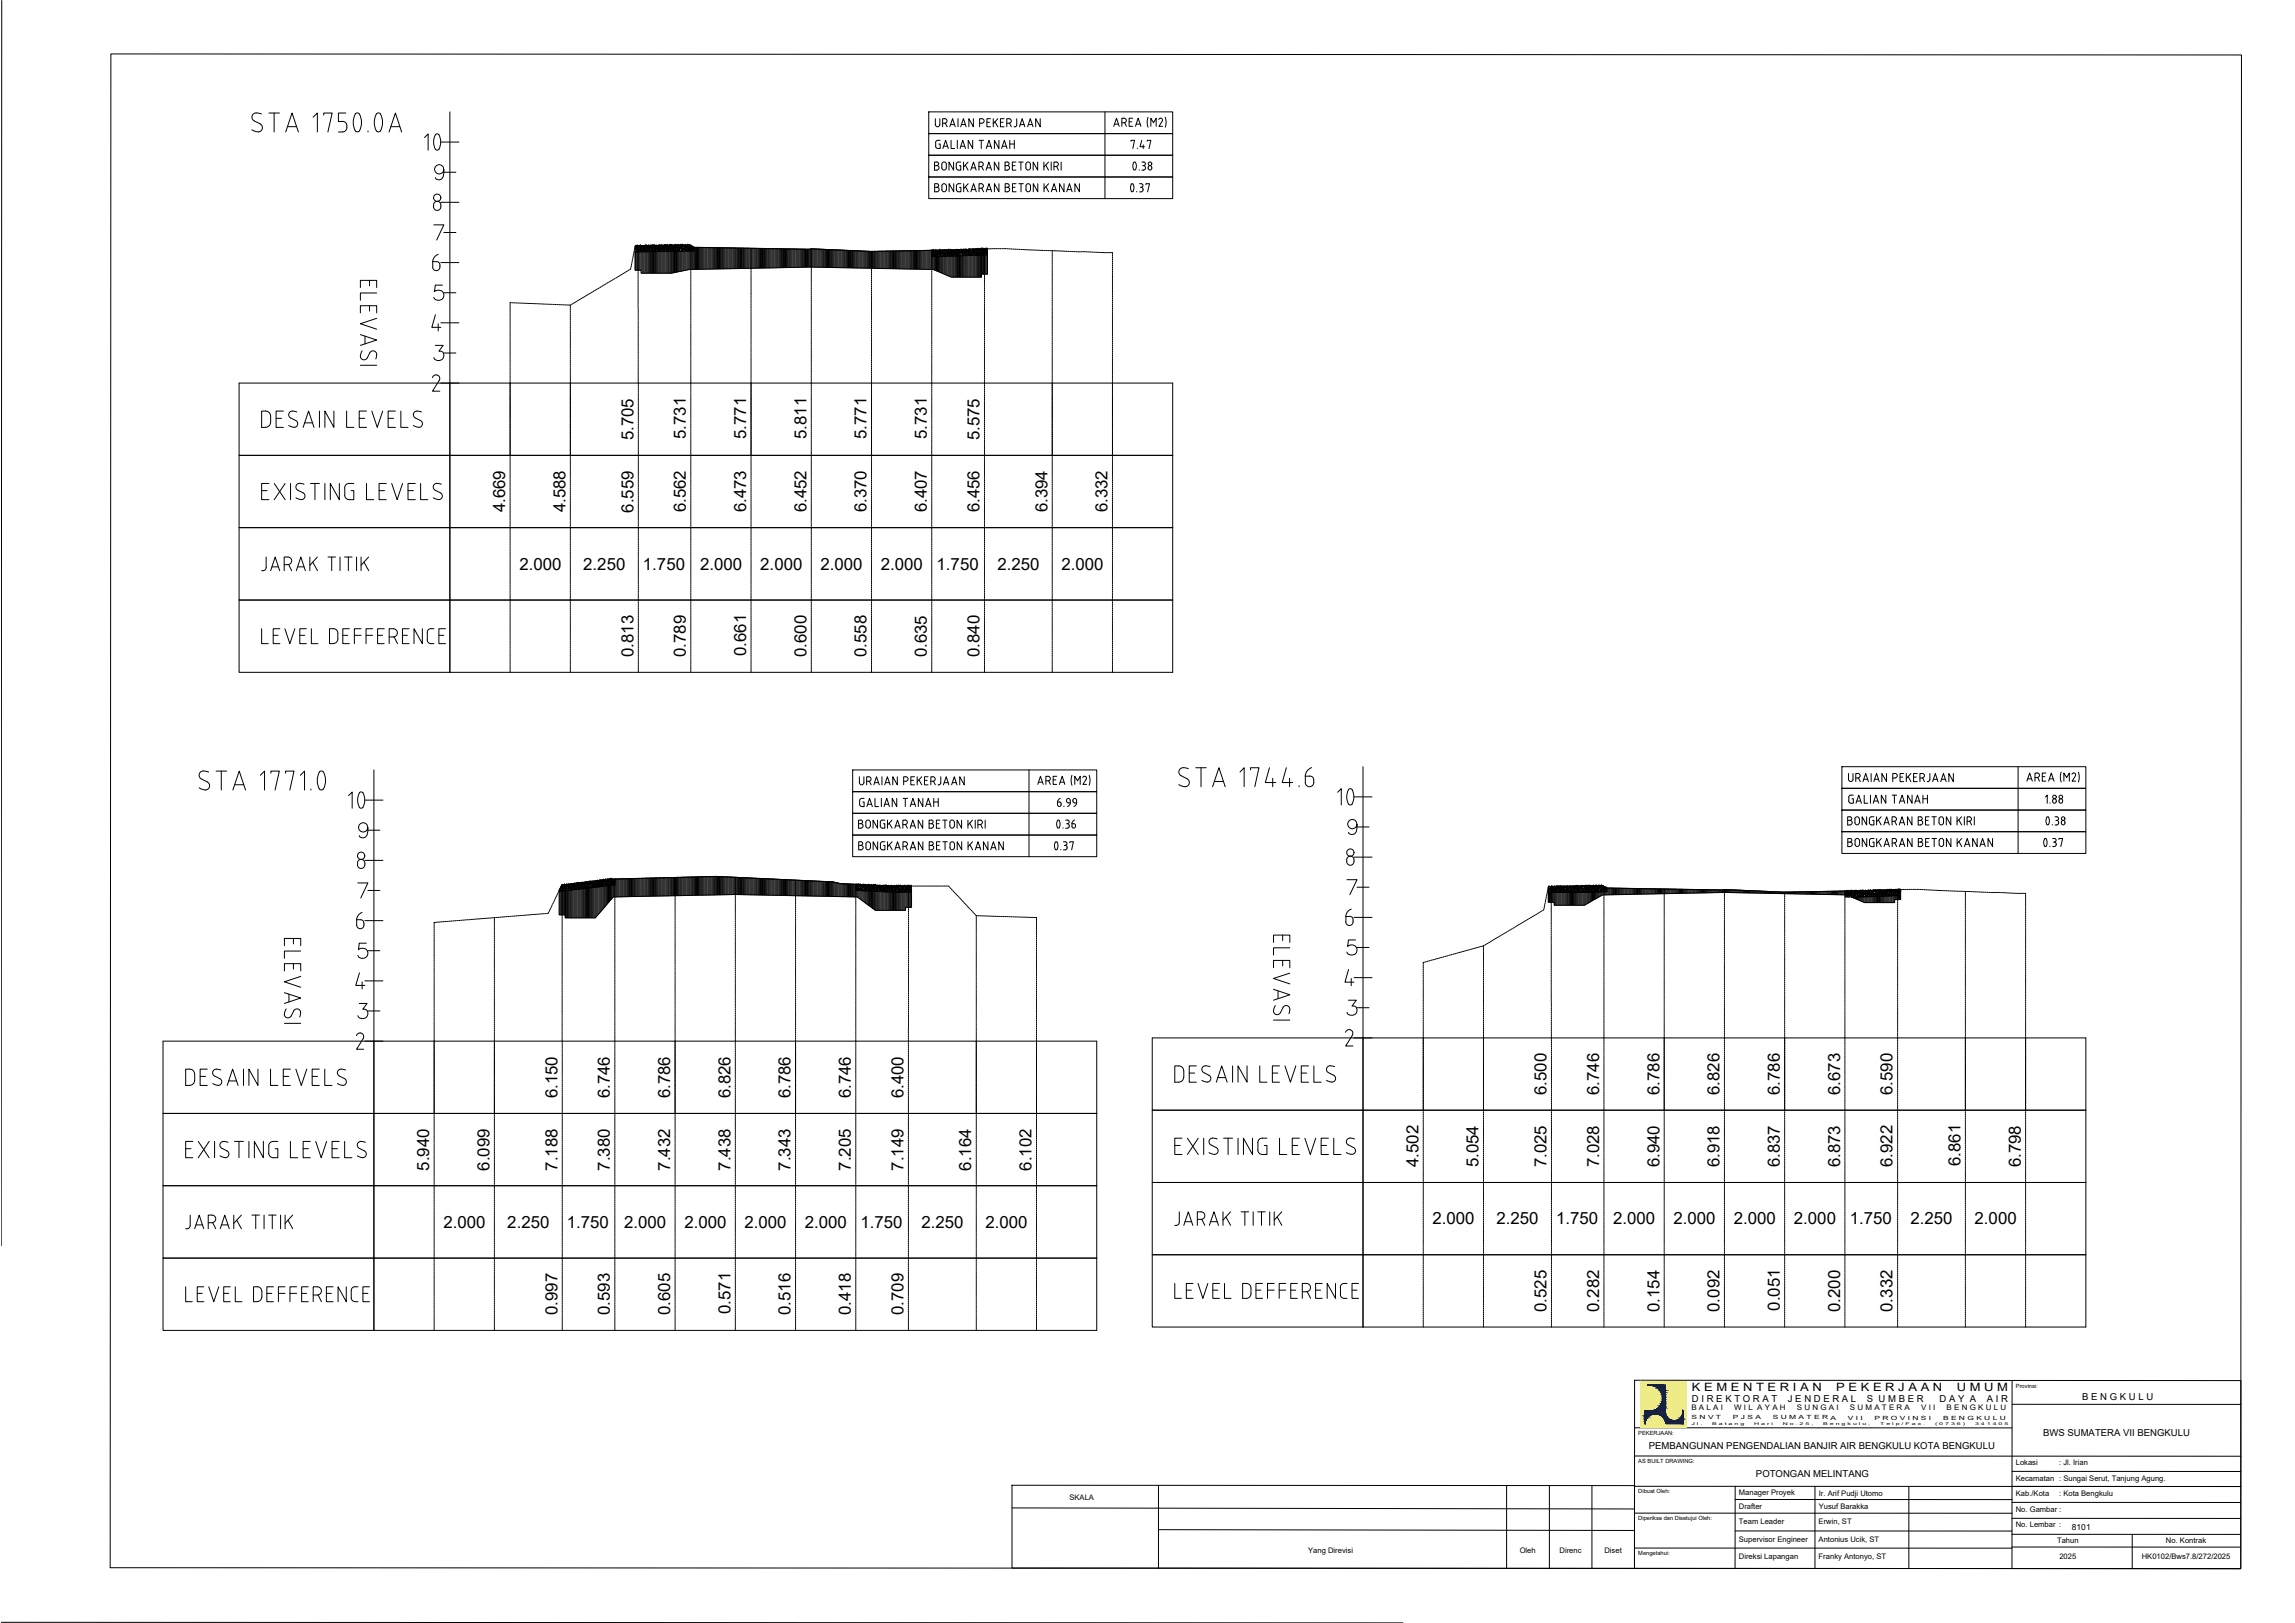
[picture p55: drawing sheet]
<svg xmlns="http://www.w3.org/2000/svg" width="420mm" height="297mm" viewBox="0 0 420 297" stroke-linecap="round" stroke-linejoin="round" font-family="sans-serif">
<defs><g id="words">
<g font-size="9.7">
<text x="74.1" y="30">10</text>
<text x="241.3" y="149.9">10</text>
</g>
<text font-size="9.3" x="60.3" y="150.3">10</text>
<text font-size="6.6" x="78.3" y="50.8">6</text>
<g font-size="6.2">
<text x="64.6" y="171.1">6</text>
<text x="33.2" y="239.5">LEVEL DEFFERENCE</text>
<text x="214.1" y="238.8">LEVEL DEFFERENCE</text>
</g>
<text font-size="5.7" x="46.9" y="118.9">LEVEL DEFFERENCE</text>
<g font-size="3.1">
<text x="116" y="80.6" transform="rotate(-90 116 80.6)">5.705</text>
<text x="125.6" y="80.4" transform="rotate(-90 125.6 80.4)">5.731</text>
<text x="136.6" y="80.4" transform="rotate(-90 136.6 80.4)">5.771</text>
<text x="147.6" y="80.4" transform="rotate(-90 147.6 80.4)">5.811</text>
<text x="158.7" y="80.4" transform="rotate(-90 158.7 80.4)">5.771</text>
<text x="169.7" y="80.4" transform="rotate(-90 169.7 80.4)">5.731</text>
<text x="179.3" y="80.6" transform="rotate(-90 179.3 80.6)">5.575</text>
<text x="92.5" y="93.8" transform="rotate(-90 92.5 93.8)">4.669</text>
<text x="103.5" y="93.8" transform="rotate(-90 103.5 93.8)">4.588</text>
<text x="116" y="93.8" transform="rotate(-90 116 93.8)">6.559</text>
<text x="125.6" y="93.8" transform="rotate(-90 125.6 93.8)">6.562</text>
<text x="136.6" y="93.8" transform="rotate(-90 136.6 93.8)">6.473</text>
<text x="147.6" y="93.8" transform="rotate(-90 147.6 93.8)">6.452</text>
<text x="158.7" y="93.8" transform="rotate(-90 158.7 93.8)">6.370</text>
<text x="169.7" y="93.8" transform="rotate(-90 169.7 93.8)">6.407</text>
<text x="179.3" y="93.8" transform="rotate(-90 179.3 93.8)">6.456</text>
<text x="191.7" y="93.8" transform="rotate(-90 191.7 93.8)">6.394</text>
<text x="202.8" y="93.8" transform="rotate(-90 202.8 93.8)">6.332</text>
<text x="95.1" y="104.2">2.000</text>
<text x="106.8" y="104.2">2.250</text>
<text x="117.7" y="104.2">1.750</text>
<text x="128.2" y="104.2">2.000</text>
<text x="139.2" y="104.2">2.000</text>
<text x="150.2" y="104.2">2.000</text>
<text x="161.2" y="104.2">2.000</text>
<text x="171.5" y="104.2">1.750</text>
<text x="182.6" y="104.2">2.250</text>
<text x="194.3" y="104.2">2.000</text>
<text x="116" y="120.3" transform="rotate(-90 116 120.3)">0.813</text>
<text x="125.6" y="120.3" transform="rotate(-90 125.6 120.3)">0.789</text>
<text x="136.6" y="120.1" transform="rotate(-90 136.6 120.1)">0.661</text>
<text x="147.6" y="120.3" transform="rotate(-90 147.6 120.3)">0.600</text>
<text x="158.7" y="120.3" transform="rotate(-90 158.7 120.3)">0.558</text>
<text x="169.7" y="120.3" transform="rotate(-90 169.7 120.3)">0.635</text>
<text x="179.3" y="120.3" transform="rotate(-90 179.3 120.3)">0.840</text>
<text x="102" y="201" transform="rotate(-90 102 201)">6.150</text>
<text x="111.7" y="201" transform="rotate(-90 111.7 201)">6.746</text>
<text x="122.7" y="201" transform="rotate(-90 122.7 201)">6.786</text>
<text x="133.7" y="201" transform="rotate(-90 133.7 201)">6.826</text>
<text x="144.7" y="201" transform="rotate(-90 144.7 201)">6.786</text>
<text x="155.8" y="201" transform="rotate(-90 155.8 201)">6.746</text>
<text x="165.4" y="201" transform="rotate(-90 165.4 201)">6.400</text>
<text x="283.1" y="200.4" transform="rotate(-90 283.1 200.4)">6.500</text>
<text x="292.8" y="200.4" transform="rotate(-90 292.8 200.4)">6.746</text>
<text x="303.8" y="200.4" transform="rotate(-90 303.8 200.4)">6.786</text>
<text x="314.8" y="200.4" transform="rotate(-90 314.8 200.4)">6.826</text>
<text x="325.8" y="200.4" transform="rotate(-90 325.8 200.4)">6.786</text>
<text x="336.9" y="200.4" transform="rotate(-90 336.9 200.4)">6.673</text>
<text x="346.5" y="200.4" transform="rotate(-90 346.5 200.4)">6.590</text>
<text x="78.6" y="214.2" transform="rotate(-90 78.6 214.2)">5.940</text>
<text x="89.6" y="214.2" transform="rotate(-90 89.6 214.2)">6.099</text>
<text x="102" y="214.3" transform="rotate(-90 102 214.3)">7.188</text>
<text x="111.7" y="214.3" transform="rotate(-90 111.7 214.3)">7.380</text>
<text x="122.7" y="214.3" transform="rotate(-90 122.7 214.3)">7.432</text>
<text x="133.7" y="214.3" transform="rotate(-90 133.7 214.3)">7.438</text>
<text x="144.7" y="214.3" transform="rotate(-90 144.7 214.3)">7.343</text>
<text x="155.8" y="214.3" transform="rotate(-90 155.8 214.3)">7.205</text>
<text x="165.4" y="214.3" transform="rotate(-90 165.4 214.3)">7.149</text>
<text x="177.8" y="214.2" transform="rotate(-90 177.8 214.2)">6.164</text>
<text x="188.8" y="214.2" transform="rotate(-90 188.8 214.2)">6.102</text>
<text x="259.7" y="213.6" transform="rotate(-90 259.7 213.6)">4.502</text>
<text x="270.7" y="213.6" transform="rotate(-90 270.7 213.6)">5.054</text>
<text x="283.1" y="213.7" transform="rotate(-90 283.1 213.7)">7.025</text>
<text x="292.8" y="213.7" transform="rotate(-90 292.8 213.7)">7.028</text>
<text x="303.8" y="213.6" transform="rotate(-90 303.8 213.6)">6.940</text>
<text x="314.8" y="213.6" transform="rotate(-90 314.8 213.6)">6.918</text>
<text x="325.8" y="213.6" transform="rotate(-90 325.8 213.6)">6.837</text>
<text x="336.9" y="213.6" transform="rotate(-90 336.9 213.6)">6.873</text>
<text x="346.5" y="213.6" transform="rotate(-90 346.5 213.6)">6.922</text>
<text x="358.9" y="213.4" transform="rotate(-90 358.9 213.4)">6.861</text>
<text x="370" y="213.6" transform="rotate(-90 370 213.6)">6.798</text>
<text x="81.2" y="224.7">2.000</text>
<text x="92.9" y="224.7">2.250</text>
<text x="103.8" y="224.7">1.750</text>
<text x="114.3" y="224.7">2.000</text>
<text x="125.3" y="224.7">2.000</text>
<text x="136.3" y="224.7">2.000</text>
<text x="147.3" y="224.7">2.000</text>
<text x="157.5" y="224.7">1.750</text>
<text x="168.7" y="224.7">2.250</text>
<text x="180.4" y="224.7">2.000</text>
<text x="262.3" y="224.1">2.000</text>
<text x="274" y="224.1">2.250</text>
<text x="284.9" y="224.1">1.750</text>
<text x="295.3" y="224.1">2.000</text>
<text x="306.4" y="224.1">2.000</text>
<text x="317.4" y="224.1">2.000</text>
<text x="328.4" y="224.1">2.000</text>
<text x="338.6" y="224.1">1.750</text>
<text x="349.8" y="224.1">2.250</text>
<text x="361.5" y="224.1">2.000</text>
<text x="325.8" y="239.9" transform="rotate(-90 325.8 239.9)">0.051</text>
<text x="102" y="240.7" transform="rotate(-90 102 240.7)">0.997</text>
<text x="111.7" y="240.7" transform="rotate(-90 111.7 240.7)">0.593</text>
<text x="122.7" y="240.7" transform="rotate(-90 122.7 240.7)">0.605</text>
<text x="133.7" y="240.5" transform="rotate(-90 133.7 240.5)">0.571</text>
<text x="144.7" y="240.7" transform="rotate(-90 144.7 240.7)">0.516</text>
<text x="155.8" y="240.7" transform="rotate(-90 155.8 240.7)">0.418</text>
<text x="165.4" y="240.7" transform="rotate(-90 165.4 240.7)">0.709</text>
<text x="283.1" y="240.1" transform="rotate(-90 283.1 240.1)">0.525</text>
<text x="292.8" y="240.1" transform="rotate(-90 292.8 240.1)">0.282</text>
<text x="303.8" y="240.1" transform="rotate(-90 303.8 240.1)">0.154</text>
<text x="314.8" y="240.1" transform="rotate(-90 314.8 240.1)">0.092</text>
<text x="336.9" y="240.1" transform="rotate(-90 336.9 240.1)">0.200</text>
<text x="346.5" y="240.1" transform="rotate(-90 346.5 240.1)">0.332</text>
</g>
<g font-size="2.1">
<text x="309.7" y="254.6">K E M E N T E R I A N</text>
<text x="336.2" y="254.6">P E K E R J A A N</text>
<text x="358.2" y="254.6">U M U M</text>
</g>
<g font-size="1.7">
<text x="309.8" y="256.5">D I R E K T O R A T</text>
<text x="327.3" y="256.5">J E N D E R A L</text>
<text x="341.8" y="256.5">S U M B E R</text>
<text x="355.1" y="256.5">D A Y A</text>
<text x="363.7" y="256.5">A I R</text>
<text x="381.2" y="256.3">B E N G K U L U</text>
<text x="374" y="262.8">BWS SUMATERA VII BENGKULU</text>
<text x="301.9" y="265.2">PEMBANGUNAN PENGENDALIAN BANJIR AIR BENGKULU KOTA BENGKULU</text>
<text x="321.5" y="270.3">POTONGAN MELINTANG</text>
</g>
<text font-size="1.5" x="379.3" y="280">8101</text>
<g font-size="1.4">
<text x="309.6" y="258.1">B A L A I</text>
<text x="317.5" y="258.1">W I L A Y A H</text>
<text x="329" y="258.1">S U N G A I</text>
<text x="338.7" y="258.1">S U M A T E R A</text>
<text x="351.7" y="258.1">V I I</text>
<text x="356.4" y="258.1">B E N G K U L U</text>
<text x="369" y="268.2">Lokasi</text>
<text x="377" y="268.2">: Jl. Irian</text>
<text x="195.8" y="274.5">SKALA</text>
<text x="318.3" y="273.7">Manager Proyek</text>
<text x="333" y="273.7">Ir. Arif Pudji Utomo</text>
<text x="369" y="271">Kecamatan : Sungai Serut, Tanjung Agung.</text>
<text x="369" y="273.7">Kab./Kota</text>
<text x="377" y="273.7">: Kota Bengkulu</text>
<text x="318.3" y="276.1">Drafter</text>
<text x="318.3" y="278.9">Team Leader</text>
<text x="333" y="279">Erwin, ST</text>
<text x="333" y="276.1">Yusuf Barakka</text>
<text x="369" y="276.6">No. Gambar :</text>
<text x="369" y="279.6">No. Lembar :</text>
<text x="239.5" y="284.1">Yang Direvisi</text>
<text x="278.2" y="284.2">Oleh</text>
<text x="285.5" y="284.2">Direnc</text>
<text x="293.7" y="284.2">Diset</text>
<text x="318.3" y="282.2">Supervisor Engineer</text>
<text x="318.3" y="285.3">Direksi Lapangan</text>
<text x="333" y="282.2">Antonius Ucik, ST</text>
<text x="333" y="285.4">Franky Antonyo, ST</text>
<text x="376.6" y="282.4">Tahun</text>
<text x="377" y="285.4">2025</text>
<text x="392.1" y="285.4">HK0102/Bws7.8/272/2025</text>
<text x="396.5" y="282.4">No. Kontrak</text>
</g>
<g font-size="1">
<text x="369.1" y="253.9">Provinsi:</text>
<text x="299.9" y="262.6">PEKERJAAN:</text>
<text x="309.7" y="259.8">S N V T</text>
<text x="317.2" y="259.8">P J S A</text>
<text x="324.5" y="259.8">S U M A T E R A</text>
<text x="338.3" y="259.8">V I I</text>
<text x="343.2" y="259.8">P R O V I N S I</text>
<text x="355.7" y="259.8">B E N G K U L U</text>
<text x="299.9" y="267.7">AS BUILT DRAWING:</text>
<text x="299.9" y="273.3">Dibuat Oleh:</text>
<text x="299.9" y="278.2">Diperiksa dan Disetujui Oleh:</text>
<text x="299.9" y="284.6">Mengetahui:</text>
</g>
<g font-size=".7">
<text x="309.6" y="260.9">J l .</text>
<text x="313.5" y="260.9">B a t a n g</text>
<text x="321.1" y="260.9">H a r i</text>
<text x="326.4" y="260.9">N o . 2 5 ,</text>
<text x="333.8" y="260.9">B e n g k u l u ,</text>
<text x="344.2" y="260.9">T e l p / F a x .</text>
<text x="354.3" y="260.9">( 0 7 3 6 )</text>
<text x="361.6" y="260.9">3 4 1 4 0 5</text>
</g>
</g></defs>
<!-- layer: C-SECTIONVIEWS_Text (Titles) -->
<g fill="none" stroke="#000" stroke-width=".18">
<path d="M46.6 22.1l1 .6a.83 .83 0 0 1 .3 1.2 .83 .83 0 0 1-1.2 .1l-.6-.2M47.9 20.9l-.3-.1a.87 .87 0 0 0-1.2 0 .87 .87 0 0 0-.1 1.2l.2 .1M49.2 20.7h2M50.2 20.7v3.5M52.3 24.2l1.2-3.5 1.1 3.5M52.6 23.2h1.7M57.3 21.4l.8-.7v3.5M59.3 21.1v-.4h1.5l-.8 3.5M62 24.2h.7M62.7 22.2a.86 .86 0 0 1 .8 1.2M63.3 20.7h-1.3v1.5h.7M63.5 23.4a.77 .77 0 0 1-.8 .7"/>
<path d="M65.1 20.8l.5-.1a2.65 2.65 0 0 1 0 3.4h-.3a2.81 2.81 0 0 1-.2-3.3zM67.4 24v.2M68.9 20.9a3.2 3.2 0 0 0 0 3.1M68.9 20.9l.2-.2 .5 .1a2.89 2.89 0 0 1-.2 3.3l-.5-.2M79.4 37.5a.67 .67 0 0 1 .6-.7 .67 .67 0 0 1 .7 .7M79.4 37.5a.72 .72 0 0 0 .6 1 .72 .72 0 0 0 .7-1M66 52.6v-1.3h3v1.3M66 57.3v-1.3h3v1.3M67.6 51.3v1M67.6 56v.9M69 53.6h-3v1.4M69 58.3l-3 1 3 .9"/>
<path d="M79.4 41.2h1.9l-1.4 2.7M79.7 57.6l-.6 2.3h1.6M80.2 59.3v1.3M81 52.2h-1.3l-.2 1.2a.98 .98 0 0 1 1.5-.1 .98 .98 0 0 1-.2 1.5 .98 .98 0 0 1-1.4-.4M49.5 76.1a.9 .9 0 0 0-.9-.9h-.7v3a1.29 1.29 0 0 0 1.6-.6v-.3M49.6 76.1v1.2M50.5 76.6h1M51.9 75.2h-1.4v3h1.4M52.9 77.9l.9 .3M53.2 76.5l.9 .5M54.1 77a.67 .67 0 0 1 .4 .7 .67 .67 0 0 1-.7 .5M54.3 75.4l-.2-.1a.73 .73 0 0 0-1.1 .1 .73 .73 0 0 0 .2 1.1"/>
<path d="M55.5 78.2l1-3 1 3M55.8 77.4h1.4M58.5 75.2v3M61.1 75.2v3l-1.6-3v3M63.5 75.2v3h1.3M65.8 76.6h1M66 61.2l3 1-3 1M66 66.9h3M66 65.2a.67 .67 0 0 0 .5 .6 .67 .67 0 0 0 .7-.3l.5-.9a.73 .73 0 0 1 1-.2 .73 .73 0 0 1 .2 1l-.1 .3M66.3 64.2l-.3 1M66.8 61.5v1.4M67.1 75.2h-1.3v3h1.3"/>
<path d="M68.1 75.2l1 3 1-3M71.1 76.6h1M72.4 75.2h-1.3v3h1.3M73.4 75.2v3h1.3M75.7 77.9l1 .3M76.1 76.5l.9 .5M77 77a.67 .67 0 0 1 .3 .7 .67 .67 0 0 1-.6 .5M77.2 75.4l-.3-.1a.73 .73 0 0 0-1.1 .1 .73 .73 0 0 0 .2 1.1M79.7 63.2h1.4l-.8 1.1a.89 .89 0 0 1 1 1 .89 .89 0 0 1-1.2 .7l-.4-.2-.3-.3M79.8 68.6l-.3 .1-.3 .4M79.8 68.6a.67 .67 0 0 1 .6 1l-1.2 2h1.3M47.9 89.8h1"/>
<path d="M49.2 88.5h-1.3v2.9h1.3M50.2 88.5l2 2.9M52.2 88.5l-2 2.9M53.2 88.5v2.9M54.5 89.7l1 .5M55.5 90.2a.71 .71 0 0 1 .2 1 .71 .71 0 0 1-1.1 .1l-.4-.2M55.7 88.6l-.3-.1a.73 .73 0 0 0-1.1 .2 .73 .73 0 0 0 .2 1M56.8 88.5h1.7M57.7 88.5v2.9M59.5 88.5v2.9M62.1 88.5v2.9l-1.6-2.9v2.9M64.8 88.5h-.9a.8 .8 0 0 0-.8 .8v1.3a.84 .84 0 0 0 .8 .8h.9v-1.6h-.5"/>
<path d="M67.1 88.5v2.9h1.3M69.4 89.8h1M70.7 88.5h-1.3v2.9h1.3M71.7 88.5l1 2.9 1-2.9M74.7 89.8h1M76 88.5h-1.3v2.9h1.3M77 88.5v2.9h1.3M79.7 89.7l.9 .5M80.6 90.2a.71 .71 0 0 1 .2 1 .71 .71 0 0 1-1 .1l-.5-.2M80.8 88.6l-.3-.1a.73 .73 0 0 0-1 .2 .73 .73 0 0 0 .2 1M47.9 104.4h.3M48.7 101.9v2l-.1 .3-.4 .2"/>
<path d="M49.6 104.4l.8-2.5 .8 2.5M49.8 103.7h1.2M52 103.3h.7M52.7 103.3a.69 .69 0 0 0 .7-.7 .69 .69 0 0 0-.7-.7h-.7v2.5M52.9 103.3l.5 1.1M54.3 104.4l.8-2.5 .8 2.5M54.5 103.7h1.1M56.7 101.9v2.5M57.3 102.9l.8 1.5M58.1 101.9l-1.4 1.6M60 101.9h1.4M60.7 101.9v2.5"/>
<path d="M62.3 101.9v2.5M63.1 101.9h1.4M63.8 101.9v2.5M65.3 101.9v2.5M66.1 101.9v2.5M66.6 102.9l.9 1.5M67.5 101.9l-1.4 1.6M38 143.1a.82 .82 0 0 1 .2 1.2 .82 .82 0 0 1-1.2 .2l-.5-.3M38.2 141.3l-.3-.1a.87 .87 0 0 0-1.2 .1 .87 .87 0 0 0 0 1.1l1.3 .7M39.6 141.1h1.9M40.5 141.1v3.5M42.6 144.6l1.2-3.5 1.2 3.5"/>
<path d="M43 143.6h1.6M47.7 141.9l.7-.8v3.5M49.6 141.5v-.4h1.5l-.7 3.5M52.3 141.5v-.4h1.5l-.7 3.5M55 141.9l.8-.8v3.5M56.9 144.4v.2M66.8 157.9a.7 .7 0 0 0-.9-.6 .7 .7 0 0 0-.4 1 .66 .66 0 0 0 .6 .6 .66 .66 0 0 0 .7-.6M66.8 158v.3M215.8 143.6l1.2 .4M217.6 140.7l-.4-.1a.88 .88 0 0 0-1.1 .1 .88 .88 0 0 0-.1 1.1 3.3 3.3 0 0 1 1.7 1.1 .77 .77 0 0 1-.7 1.1M218.9 140.5h1.9M219.9 140.5v3.5"/>
<path d="M222 144l1.2-3.5 1.1 3.5M222.3 143h1.7M227 141.3l.8-.8v3.5M228.9 140.9v-.4h1.6l-.8 3.5M232.4 140.5l-.8 2.7h2M233 142.4v1.6M235.5 140.5l-.8 2.7h2M236.1 142.4v1.6M237.8 143.8v.2M246.5 157.7a.73 .73 0 0 1 .7-1 .73 .73 0 0 1 .7 1M246.5 157.7a.67 .67 0 0 0 .7 .7 .67 .67 0 0 0 .7-.7M52.1 173.1v-1.3h3v1.3"/>
<path d="M52.1 177.7v-1.3h3v1.3M53.7 171.8v.9M53.7 176.4v1M55.1 174.1h-3v1.3M55.1 178.7l-3 1 3 1M65.5 161.6h1.9l-1.4 2.8M65.8 178l-.7 2.3h1.7M66.3 179.7v1.3M67.1 172.6h-1.3l-.2 1.2a.98 .98 0 0 1 1.5 0 .98 .98 0 0 1-.2 1.4 .98 .98 0 0 1-1.4-.3M233.2 172.5v-1.4h2.9v1.4M233.2 177.1v-1.3h2.9v1.3M234.8 171.1v1"/>
<path d="M234.8 175.8v1M236.1 173.5h-2.9v1.3M236.1 178.1l-2.9 1 2.9 1M246.6 161h1.8l-1.3 2.8M246.9 177.4l-.7 2.4h1.7M247.1 167.7a.82 .82 0 0 1 .6 1 .82 .82 0 0 1-.9 .6l-.4-.3v-.3M247.1 167.7h-.7v1M247.4 179.1v1.3M247.4 166.4a1.51 1.51 0 0 0-1 1.3M248.2 172h-1.3l-.2 1.2a.97 .97 0 0 1 1.5 0 .97 .97 0 0 1-.2 1.4 .97 .97 0 0 1-1.4-.3M35.6 196.6a.9 .9 0 0 0-.9-.9h-.7v3a1.29 1.29 0 0 0 1.6-.6v-.4M35.6 196.6v1.1"/>
<path d="M36.6 197h1M38 195.7h-1.4v3h1.4M39.3 196.9l.9 .5a.7 .7 0 0 1 .3 1 .7 .7 0 0 1-1.1 .1l-.4-.2M40.4 195.8l-.2-.1a.73 .73 0 0 0-1.1 .2 .73 .73 0 0 0 .2 1M41.6 198.7l1-3 1 3M41.9 197.8h1.4M44.6 195.7v3M47.2 195.7v3l-1.6-3v3M49.5 195.7v3h1.4M51.9 197h1M52 185.6a.67 .67 0 0 0 .6 .7 .67 .67 0 0 0 .7-.4l.5-.9a.73 .73 0 0 1 1-.2 .73 .73 0 0 1 .2 1.1l-.1 .2M52.1 181.7l3 1-3 .9"/>
<path d="M52.1 187.3h3M52.4 184.6l-.3 1M52.9 182v1.4M53.2 195.7h-1.3v3h1.3M54.2 195.7l1 3 1-3M57.2 197h.9M58.5 195.7h-1.3v3h1.3M59.5 195.7v3h1.3M62.1 196.9l1 .5a.7 .7 0 0 1 .2 1 .7 .7 0 0 1-1.1 .1l-.4-.2M63.3 195.8l-.3-.1a.73 .73 0 0 0-1.1 .2 .73 .73 0 0 0 .2 1M65.3 189.5a.67 .67 0 0 1 .9-.4 .67 .67 0 0 1 .3 1l-1.2 1.9h1.3M65.8 183.6h1.4l-.8 1.1a.89 .89 0 0 1 1 1 .89 .89 0 0 1-1.2 .7l-.4-.1-.3-.4"/>
<path d="M216.7 197.1a.9 .9 0 0 1-.9 .9l-.7 .1v-3h.7a.9 .9 0 0 1 .9 .9v1.2M217.7 196.4h1M219 195.1h-1.3v3h1.3M220.4 196.3l.9 .5M221.3 196.8a.71 .71 0 0 1 .2 1 .71 .71 0 0 1-1 .1l-.5-.2M221.5 195.2l-.2-.1a.73 .73 0 0 0-1.1 .2 .73 .73 0 0 0 .2 1M222.7 198.1l1-3 1 3M223 197.2h1.4M225.7 195.1v3M228.3 195.1v3l-1.6-3v3M230.6 195.1v3h1.3M232.9 196.4h1"/>
<path d="M233.2 181.1l2.9 1-2.9 1M233.2 186.7h2.9M233.5 184l-.3 .5a.72 .72 0 0 0 .2 1 .72 .72 0 0 0 1-.2M234 181.4v1.4M234.3 195.1h-1.4v3h1.4M234.4 185.3l.5-.9a.73 .73 0 0 1 1-.2 .73 .73 0 0 1 .2 1.1l-.1 .2M235.2 195.1l1 3 1-3M238.2 196.4h1M239.6 195.1h-1.4v3h1.4M240.5 195.1v3h1.4M243.2 196.3l1 .5M244.2 196.8a.72 .72 0 0 1 .2 1 .72 .72 0 0 1-1.1 .1l-.4-.2"/>
<path d="M244.3 195.2l-.2-.1a.73 .73 0 0 0-1.1 .2 .73 .73 0 0 0 .2 1M246.3 188.9a.67 .67 0 0 1 1-.4 .67 .67 0 0 1 .3 1M246.9 183.1h1.4l-.8 1a.88 .88 0 0 1 1 1 .88 .88 0 0 1-1.3 .7l-.3-.1-.3-.4M247.6 189.5l-1.2 1.9h1.3M34 210.2h1M35.3 208.9h-1.3v3h1.3M36.3 208.9l2 3M38.3 208.9l-2 3M39.3 208.9v3M41.8 209.1l-.3-.1a.73 .73 0 0 0-1.1 .1 .73 .73 0 0 0 .2 1.1l1 .4a.7 .7 0 0 1 .2 1 .7 .7 0 0 1-1.1 .2l-.4-.3M42.9 208.9h1.7M43.8 208.9v3"/>
<path d="M45.6 208.9v3M48.2 208.9v3l-1.6-3v3M50.9 208.9h-.9a.8 .8 0 0 0-.8 .8v1.3a.84 .84 0 0 0 .8 .9h.9v-1.7h-.5M53.2 208.9v3h1.3M55.5 210.2h1M56.8 208.9h-1.3v3h1.3M57.8 208.9l1 3 1-3M60.8 210.2h1M62.1 208.9h-1.3v3h1.3M63.1 208.9v3h1.3M66.9 209.1l-.3-.1a.73 .73 0 0 0-1 .1 .73 .73 0 0 0 .2 1.1l.9 .4a.7 .7 0 0 1 .2 1 .7 .7 0 0 1-1 .2l-.5-.3M215.1 209.6h1"/>
<path d="M216.4 208.3h-1.3v3h1.3M217.4 208.3l2 3M219.4 208.3l-2 3M220.4 208.3v3M221.7 209.6l1 .4M222.6 210a.72 .72 0 0 1 .3 1 .72 .72 0 0 1-1.1 .2l-.5-.3M222.8 208.5l-.2-.1a.73 .73 0 0 0-1.1 .1 .73 .73 0 0 0 .2 1M224 208.3h1.7M224.8 208.3v3M226.7 208.3v3M229.3 208.3v3l-1.7-3v3M230.3 210.5a.84 .84 0 0 0 .8 .8"/>
<path d="M230.3 209.1v1.4M231.1 208.3a.84 .84 0 0 0-.8 .8M231.1 208.3h.8M231.5 209.6h.4v1.7h-.8M234.3 208.3v3h1.3M236.6 209.6h1M237.9 208.3h-1.3v3h1.3M238.9 208.3l1 3 1-3M241.9 209.6h1M243.2 208.3h-1.3v3h1.3M244.2 208.3v3h1.3M246.9 209.6l.9 .4"/>
<path d="M247.8 210a.72 .72 0 0 1 .2 1 .72 .72 0 0 1-1 .2l-.5-.3M248 208.5l-.3-.1a.73 .73 0 0 0-1 .1 .73 .73 0 0 0 .2 1M34.8 222.4v1.9a.63 .63 0 0 1-.8 .6M35.6 224.9l.9-2.5 .8 2.5M35.9 224.2h1.2M38.1 223.8h.7a.69 .69 0 0 0 .7-.7 .69 .69 0 0 0-.7-.7h-.7v2.5M38.9 223.8l.6 1.1M40.3 224.9l.8-2.5 .9 2.5M40.6 224.2h1.1M42.8 222.4v2.5M43.3 223.3l.9 1.6M44.2 222.4l-1.4 1.5"/>
<path d="M46.1 222.4h1.4M46.8 222.4v2.5M48.3 222.4v2.5M49.2 222.4h1.3M49.8 222.4v2.5M51.4 222.4v2.5M52.2 222.4v2.5M52.7 223.3l.9 1.6M53.6 222.4l-1.4 1.5M215.9 221.8v1.9a.63 .63 0 0 1-.8 .6M216.7 224.3l.9-2.5 .8 2.5M217 223.6h1.1"/>
<path d="M219.2 223.2h.7M219.9 221.8a.69 .69 0 0 1 .7 .7 .69 .69 0 0 1-.7 .7M219.9 221.8h-.7v2.5M220 223.2l.6 1.1M221.4 224.3l.9-2.5 .8 2.5M221.7 223.6h1.1M223.9 221.8v2.5M224.4 222.7l.9 1.6M225.3 221.8l-1.4 1.5M227.2 221.8h1.4M227.9 221.8v2.5M229.4 221.8v2.5"/>
<path d="M230.3 221.8h1.3M230.9 221.8v2.5M232.5 221.8v2.5M233.3 221.8v2.5M233.8 222.7l.9 1.6M234.7 221.8l-1.4 1.5"/>
<circle cx="80" cy="36.2" r=".67"/>
<circle cx="66.1" cy="156.6" r=".67"/>
<circle cx="247.2" cy="156" r=".67"/>
</g>
<!-- layer: C-SECTIONVIEWS_Grid -->
<g fill="none" stroke="#000" stroke-width=".18">
<path d="M80.7 37h3.3M82.4 20.5v102.5M80.7 59.1h3.3M81.3 53.6h2.2M81.3 42.6h2.2M81.3 64.6h2.2M84 70.1h-40.2v13.2h38.6v-13.2h132.3v52.9h-132.3M43.8 83.3h170.9h-132.3v13.3h-38.6zM43.8 96.6h170.9h-132.3v13.2h-38.6zM43.8 109.8h170.9h-132.3v13.2h-38.6zM66.8 157.5h3.3M68.5 140.9v102.6"/>
<path d="M247.9 156.9h3.3M249.5 140.3v102.6M66.8 179.5h3.3M67.4 174h2.2M67.4 163h2.2M247.9 178.9h3.3M247.9 167.9h3.3M248.4 173.4h2.2M248.4 162.4h2.2M67.4 185h2.2M70.1 190.5h-40.3v13.3h38.7v-13.3h132.3v53h-132.3M248.4 184.4h2.2"/>
<path d="M251.2 190h-40.3v13.2h38.6v-13.2h132.4v52.9h-132.4M29.8 203.8h171h-132.3v13.2h-38.7zM29.8 217h171h-132.3v13.3h-38.7zM210.9 203.2h171h-132.4v13.2h-38.6zM210.9 216.4h171h-132.4v13.2h-38.6zM29.8 230.3h171h-132.3v13.2h-38.7zM210.9 229.6h171h-132.4v13.3h-38.6z"/>
</g>
<!-- layer: C-ROAD-SCTN -->
<g fill="none" stroke="#000" stroke-width=".18">
<path d="M93.4 55.4v.2M93.4 55.7v.3M93.4 56.1v.2M93.4 56.4v.3M93.4 56.8v.3M93.4 57.2v.2M93.4 57.6v.2M93.4 57.9v.3M93.4 58.3v.3M93.4 58.7v.2M93.4 59.1v.2M93.4 59.4v.3"/>
<path d="M93.4 59.8v.3M104.4 55.8v.2M104.4 56.1v.3M104.4 56.5v.2M104.4 56.9v.2M104.4 57.2v.3M104.4 57.6v.3M104.4 58v.2M104.4 58.3v.3M104.4 58.7v.3M104.4 59.1v.3M104.4 59.5v.2"/>
<path d="M104.4 59.8v.3M116.8 45v.1M116.8 45.2v.3M116.8 45.6v.3M116.8 46v.2M116.8 46.4v.2M116.8 46.7v.3M116.8 47.1v.3M116.8 47.5v.2M116.8 47.9v.2M116.8 48.2v.3M116.8 48.6v.3"/>
<path d="M116.8 49v.2M116.8 49.3v.3M116.8 49.7v.3M116.8 50.1v.3M116.8 50.5v.2M116.8 50.8v.3M116.8 51.2v.3M116.8 51.6v.3M116.8 52v.2M116.8 52.4v.2M116.8 52.7v.3M116.8 53.1v.2"/>
<path d="M116.8 53.5v.2M116.8 53.9v.2M116.8 54.2v.3M116.8 54.6v.2M116.8 55v.2M116.8 55.4v.2M116.8 55.7v.3M116.8 56.1v.3M116.8 56.5v.2M116.8 56.9v.2M116.8 57.2v.3M116.8 57.6v.3"/>
<path d="M116.8 58v.2M116.8 58.4v.2M116.8 58.7v.3M116.8 59.1v.3M116.8 59.5v.2M116.8 59.8v.3M126.5 45v.1M126.5 45.2v.3M126.5 45.6v.3M126.5 46v.2M126.5 46.3v.3M126.5 46.7v.3"/>
<path d="M126.5 47.1v.3M126.5 47.5v.2M126.5 47.8v.3M126.5 48.2v.3M126.5 48.6v.2M126.5 49v.2M126.5 49.3v.3M126.5 49.7v.3M126.5 50.1v.2M126.5 50.5v.2M126.5 50.8v.3M126.5 51.2v.3"/>
<path d="M126.5 51.6v.2M126.5 52v.2M126.5 52.4v.2M126.5 52.7v.3M126.5 53.1v.2M126.5 53.5v.2M126.5 53.9v.2M126.5 54.2v.3M126.5 54.6v.2M126.5 55v.2M126.5 55.4v.2M126.5 55.7v.3"/>
<path d="M126.5 56.1v.3M126.5 56.5v.2M126.5 56.8v.3M126.5 57.2v.3M126.5 57.6v.3M126.5 58v.2M126.5 58.3v.3M126.5 58.7v.3M126.5 59.1v.3M126.5 59.5v.2M126.5 59.8v.3M137.5 45.5v.2"/>
<path d="M137.5 45.8v.3M137.5 46.2v.3M137.5 46.6v.2M137.5 47v.2M137.5 47.3v.3M137.5 47.7v.3M137.5 48.1v.3M137.5 48.5v.2M137.5 48.8v.3M137.5 49.2v.3M137.5 49.6v.2M137.5 50v.2"/>
<path d="M137.5 50.3v.3M137.5 50.7v.3M137.5 51.1v.2M137.5 51.5v.2M137.5 51.8v.3M137.5 52.2v.3M137.5 52.6v.2M137.5 53v.2M137.5 53.3v.3M137.5 53.7v.3M137.5 54.1v.2M137.5 54.5v.2"/>
<path d="M137.5 54.8v.3M137.5 55.2v.3M137.5 55.6v.2M137.5 56v.2M137.5 56.3v.3M137.5 56.7v.3M137.5 57.1v.2M137.5 57.5v.2M137.5 57.8v.3M137.5 58.2v.3M137.5 58.6v.3M137.5 59v.2"/>
<path d="M137.5 59.3v.3M137.5 59.7v.3M148.5 45.6v.2M148.5 45.9v.3M148.5 46.3v.2M148.5 46.7v.2M148.5 47v.3M148.5 47.4v.3M148.5 47.8v.2M148.5 48.1v.3M148.5 48.5v.3M148.5 48.9v.3"/>
<path d="M148.5 49.3v.2M148.5 49.6v.3M148.5 50v.3M148.5 50.4v.3M148.5 50.8v.2M148.5 51.1v.3M148.5 51.5v.3M148.5 51.9v.2M148.5 52.3v.2M148.5 52.6v.3M148.5 53v.3M148.5 53.4v.2"/>
<path d="M148.5 53.8v.2M148.5 54.2v.2M148.5 54.5v.3M148.5 54.9v.2M148.5 55.3v.2M148.5 55.7v.2M148.5 56v.3M148.5 56.4v.2M148.5 56.8v.2M148.5 57.2v.2M148.5 57.5v.3M148.5 57.9v.3"/>
<path d="M148.5 58.3v.2M148.5 58.7v.2M148.5 59v.3M148.5 59.4v.3M148.5 59.8v.2M159.6 46v.2M159.6 46.3v.3M159.6 46.7v.2M159.6 47.1v.2M159.6 47.4v.3M159.6 47.8v.3M159.6 48.2v.2"/>
<path d="M159.6 48.6v.2M159.6 48.9v.3M159.6 49.3v.3M159.6 49.7v.2M159.6 50.1v.2M159.6 50.4v.3M159.6 50.8v.3M159.6 51.2v.2M159.6 51.6v.2M159.6 51.9v.3M159.6 52.3v.3M159.6 52.7v.2"/>
<path d="M159.6 53.1v.2M159.6 53.4v.3M159.6 53.8v.3M159.6 54.2v.2M159.6 54.6v.2M159.6 54.9v.3M159.6 55.3v.3M159.6 55.7v.2M159.6 56.1v.2M159.6 56.4v.3M159.6 56.8v.3M159.6 57.2v.2"/>
<path d="M159.6 57.6v.2M159.6 57.9v.3M159.6 58.3v.3M159.6 58.7v.2M159.6 59.1v.2M159.6 59.4v.3M159.6 59.8v.3M170.6 45.8v.3M170.6 46.2v.3M170.6 46.6v.2M170.6 47v.2M170.6 47.3v.3"/>
<path d="M170.6 47.7v.3M170.6 48.1v.2M170.6 48.5v.2M170.6 48.8v.3M170.6 49.2v.3M170.6 49.6v.2M170.6 50v.2M170.6 50.3v.3M170.6 50.7v.3M170.6 51.1v.2M170.6 51.5v.2M170.6 51.8v.3"/>
<path d="M170.6 52.2v.3M170.6 52.6v.2M170.6 53v.2M170.6 53.3v.3M170.6 53.7v.3M170.6 54.1v.2M170.6 54.5v.2M170.6 54.8v.3M170.6 55.2v.3M170.6 55.6v.2M170.6 56v.2M170.6 56.3v.3"/>
<path d="M170.6 56.7v.3M170.6 57.1v.2M170.6 57.5v.2M170.6 57.8v.3M170.6 58.2v.3M170.6 58.6v.2M170.6 59v.2M170.6 59.3v.3M170.6 59.7v.3M180.2 45.5v.3M180.2 45.9v.2M180.2 46.3v.2"/>
<path d="M180.2 46.6v.3M180.2 47v.3M180.2 47.4v.2M180.2 47.8v.2M180.2 48.1v.3M180.2 48.5v.3M180.2 48.9v.2M180.2 49.3v.2M180.2 49.6v.3M180.2 50v.3M180.2 50.4v.2M180.2 50.8v.2"/>
<path d="M180.2 51.1v.3M180.2 51.5v.3M180.2 51.9v.2M180.2 52.3v.2M180.2 52.6v.3M180.2 53v.3M180.2 53.4v.2M180.2 53.8v.2M180.2 54.1v.3M180.2 54.5v.3M180.2 54.9v.2M180.2 55.3v.2"/>
<path d="M180.2 55.6v.3M180.2 56v.3M180.2 56.4v.2M180.2 56.8v.2M180.2 57.1v.3M180.2 57.5v.3M180.2 57.9v.2M180.2 58.3v.2M180.2 58.6v.3M180.2 59v.3M180.2 59.4v.2M180.2 59.8v.2"/>
<path d="M192.6 45.9v.2M192.6 46.3v.2M192.6 46.6v.3M192.6 47v.3M192.6 47.4v.2M192.6 47.7v.3M192.6 48.1v.3M192.6 48.5v.3M192.6 48.9v.2M192.6 49.2v.3M192.6 49.6v.3M192.6 50v.3"/>
<path d="M192.6 50.4v.2M192.6 50.7v.3M192.6 51.1v.3M192.6 51.5v.2M192.6 51.9v.2M192.6 52.2v.3M192.6 52.6v.3M192.6 53v.2M192.6 53.4v.2M192.6 53.7v.3M192.6 54.1v.3M192.6 54.5v.2"/>
<path d="M192.6 54.9v.2M192.6 55.3v.2M192.6 55.6v.3M192.6 56v.2M192.6 56.4v.2M192.6 56.8v.2M192.6 57.1v.3M192.6 57.5v.2M192.6 57.9v.2M192.6 58.2v.3M192.6 58.6v.3M192.6 59v.3"/>
<path d="M192.6 59.4v.2M192.6 59.7v.3M203.7 46.2v.3M203.7 46.6v.2M203.7 47v.2M203.7 47.4v.2M203.7 47.7v.3M203.7 48.1v.3M203.7 48.5v.2M203.7 48.9v.2M203.7 49.2v.3M203.7 49.6v.3"/>
<path d="M203.7 50v.2M203.7 50.4v.2M203.7 50.7v.3M203.7 51.1v.3M203.7 51.5v.2M203.7 51.9v.2M203.7 52.2v.3M203.7 52.6v.3M203.7 53v.2M203.7 53.3v.3M203.7 53.7v.3M203.7 54.1v.3"/>
<path d="M203.7 54.5v.2M203.7 54.8v.3M203.7 55.2v.3M203.7 55.6v.3M203.7 56v.2M203.7 56.4v.2M203.7 56.7v.3M203.7 57.1v.2M203.7 57.5v.2M203.7 57.9v.2M203.7 58.2v.3M203.7 58.6v.3"/>
<path d="M203.7 59v.2M203.7 59.4v.2M203.7 59.7v.3M93.4 60.2v.2M93.4 60.6v.2M93.4 60.9v.3M93.4 61.3v.3M93.4 61.7v.2M93.4 62.1v.2M93.4 62.4v.3M93.4 62.8v.3M93.4 63.2v.2"/>
<path d="M93.4 63.6v.2M93.4 64v.2M93.4 64.3v.3M93.4 64.7v.2M93.4 65.1v.2M93.4 65.4v.3M93.4 65.8v.3M93.4 66.2v.2M93.4 66.6v.2M93.4 66.9v.3M93.4 67.3v.3M93.4 67.7v.2"/>
<path d="M93.4 68.1v.2M93.4 68.4v.3M93.4 68.8v.3M93.4 69.2v.2M93.4 69.6v.2M93.4 69.9v.2M104.4 60.2v.3M104.4 60.6v.3M104.4 61v.2M104.4 61.3v.3M104.4 61.7v.3M104.4 62.1v.2"/>
<path d="M104.4 62.5v.2M104.4 62.9v.2M104.4 63.2v.3M104.4 63.6v.2M104.4 64v.2M104.4 64.4v.2M104.4 64.7v.3M104.4 65.1v.2M104.4 65.5v.2M104.4 65.9v.2M104.4 66.2v.3M104.4 66.6v.3"/>
<path d="M104.4 67v.2M104.4 67.4v.2M104.4 67.7v.3M104.4 68.1v.3M104.4 68.5v.2M104.4 68.9v.2M104.4 69.2v.3M104.4 69.6v.3M104.4 70v.1M116.8 60.2v.3M116.8 60.6v.3M116.8 61v.2"/>
<path d="M116.8 61.3v.3M116.8 61.7v.3M116.8 62.1v.3M116.8 62.5v.2M116.8 62.9v.2M116.8 63.2v.3M116.8 63.6v.2M116.8 64v.2M116.8 64.4v.2M116.8 64.7v.3M116.8 65.1v.2M116.8 65.5v.2"/>
<path d="M116.8 65.9v.2M116.8 66.2v.3M116.8 66.6v.3M116.8 67v.2M116.8 67.4v.2M116.8 67.7v.3M116.8 68.1v.3M116.8 68.5v.2M116.8 68.9v.2M116.8 69.2v.3M116.8 69.6v.3M116.8 70v.1"/>
<path d="M126.5 60.2v.3M126.5 60.6v.2M126.5 61v.2M126.5 61.3v.3M126.5 61.7v.3M126.5 62.1v.2M126.5 62.5v.2M126.5 62.9v.2M126.5 63.2v.3M126.5 63.6v.2M126.5 64v.2M126.5 64.4v.2"/>
<path d="M126.5 64.7v.3M126.5 65.1v.2M126.5 65.5v.2M126.5 65.9v.2M126.5 66.2v.3M126.5 66.6v.3M126.5 67v.2M126.5 67.3v.3M126.5 67.7v.3M126.5 68.1v.3M126.5 68.5v.2M126.5 68.8v.3"/>
<path d="M126.5 69.2v.3M126.5 69.6v.3M126.5 70v.1M137.5 60.1v.2M137.5 60.5v.2M137.5 60.8v.3M137.5 61.2v.3M137.5 61.6v.2M137.5 62v.2M137.5 62.3v.3M137.5 62.7v.3M137.5 63.1v.2"/>
<path d="M137.5 63.5v.2M137.5 63.8v.3M137.5 64.2v.3M137.5 64.6v.2M137.5 65v.2M137.5 65.3v.3M137.5 65.7v.3M137.5 66.1v.2M137.5 66.5v.2M137.5 66.9v.2M137.5 67.2v.3M137.5 67.6v.2"/>
<path d="M137.5 68v.2M137.5 68.3v.3M137.5 68.7v.3M137.5 69.1v.2M137.5 69.5v.2M137.5 69.8v.3M148.5 60.1v.3M148.5 60.5v.3M148.5 60.9v.3M148.5 61.3v.2M148.5 61.6v.3M148.5 62v.3"/>
<path d="M148.5 62.4v.3M148.5 62.8v.2M148.5 63.1v.3M148.5 63.5v.3M148.5 63.9v.2M148.5 64.3v.2M148.5 64.7v.2M148.5 65v.3M148.5 65.4v.2M148.5 65.8v.2M148.5 66.2v.2M148.5 66.5v.3"/>
<path d="M148.5 66.9v.2M148.5 67.3v.2M148.5 67.7v.2M148.5 68v.3M148.5 68.4v.3M148.5 68.8v.2M148.5 69.2v.2M148.5 69.5v.3M148.5 69.9v.2M159.6 60.2v.2M159.6 60.6v.2M159.6 60.9v.3"/>
<path d="M159.6 61.3v.3M159.6 61.7v.2M159.6 62.1v.2M159.6 62.4v.3M159.6 62.8v.3M159.6 63.2v.2M159.6 63.6v.2M159.6 63.9v.3M159.6 64.3v.3M159.6 64.7v.2M159.6 65.1v.2M159.6 65.4v.3"/>
<path d="M159.6 65.8v.3M159.6 66.2v.2M159.6 66.6v.2M159.6 66.9v.3M159.6 67.3v.3M159.6 67.7v.2M159.6 68.1v.2M159.6 68.4v.3M159.6 68.8v.3M159.6 69.2v.2M159.6 69.6v.2M159.6 69.9v.2"/>
<path d="M170.6 60.1v.2M170.6 60.5v.2M170.6 60.8v.3M170.6 61.2v.3M170.6 61.6v.2M170.6 62v.2M170.6 62.3v.3M170.6 62.7v.3M170.6 63.1v.2M170.6 63.5v.2M170.6 63.8v.3M170.6 64.2v.3"/>
<path d="M170.6 64.6v.2M170.6 65v.2M170.6 65.3v.3M170.6 65.7v.3M170.6 66.1v.2M170.6 66.5v.2M170.6 66.8v.3M170.6 67.2v.3M170.6 67.6v.2M170.6 68v.2M170.6 68.3v.3M170.6 68.7v.3"/>
<path d="M170.6 69.1v.2M170.6 69.5v.2M170.6 69.8v.3M180.2 60.1v.3M180.2 60.5v.3M180.2 60.9v.2M180.2 61.3v.2M180.2 61.6v.3M180.2 62v.3M180.2 62.4v.2M180.2 62.8v.2M180.2 63.1v.3"/>
<path d="M180.2 63.5v.3M180.2 63.9v.2M180.2 64.3v.2M180.2 64.6v.3M180.2 65v.3M180.2 65.4v.2M180.2 65.8v.2M180.2 66.1v.3M180.2 66.5v.3M180.2 66.9v.2M180.2 67.3v.2M180.2 67.6v.3"/>
<path d="M180.2 68v.3M180.2 68.4v.2M180.2 68.8v.2M180.2 69.1v.3M180.2 69.5v.3M180.2 69.9v.2M192.6 60.1v.3M192.6 60.5v.3M192.6 60.9v.2M192.6 61.2v.3M192.6 61.6v.3M192.6 62v.2"/>
<path d="M192.6 62.4v.2M192.6 62.7v.3M192.6 63.1v.3M192.6 63.5v.2M192.6 63.9v.2M192.6 64.2v.3M192.6 64.6v.3M192.6 65v.2M192.6 65.4v.2M192.6 65.8v.2M192.6 66.1v.3M192.6 66.5v.2"/>
<path d="M192.6 66.9v.2M192.6 67.3v.2M192.6 67.6v.3M192.6 68v.2M192.6 68.4v.2M192.6 68.8v.2M192.6 69.1v.3M192.6 69.5v.3M192.6 69.9v.2M203.7 60.1v.3M203.7 60.5v.2M203.7 60.9v.2"/>
<path d="M203.7 61.2v.3M203.7 61.6v.3M203.7 62v.2M203.7 62.4v.2M203.7 62.7v.3M203.7 63.1v.3M203.7 63.5v.2M203.7 63.8v.3M203.7 64.2v.3M203.7 64.6v.3M203.7 65v.2M203.7 65.3v.3"/>
<path d="M203.7 65.7v.3M203.7 66.1v.3M203.7 66.5v.2M203.7 66.9v.2M203.7 67.2v.3M203.7 67.6v.2M203.7 68v.2M203.7 68.4v.2M203.7 68.7v.3M203.7 69.1v.2M203.7 69.5v.2M203.7 69.9v.2"/>
<path d="M79.5 168.8v.3M79.5 169.3v.2M79.5 169.6v.3M79.5 170v.3M79.5 170.4v.2M79.5 170.8v.2M79.5 171.1v.3M79.5 171.5v.3M79.5 171.9v.2M79.5 172.2v.3M79.5 172.6v.3M79.5 173v.3"/>
<path d="M79.5 173.4v.2M79.5 173.7v.3M79.5 174.1v.3M79.5 174.5v.3M79.5 174.9v.2M79.5 175.2v.3M79.5 175.6v.3M79.5 176v.2M79.5 176.4v.2M79.5 176.7v.3M79.5 177.1v.3M79.5 177.5v.2"/>
<path d="M79.5 177.9v.2M79.5 178.3v.2M79.5 178.6v.3M79.5 179v.2M79.5 179.4v.2M79.5 179.8v.2M90.5 167.9v.2M90.5 168.2v.3M90.5 168.6v.3M90.5 169v.3M90.5 169.4v.2M90.5 169.7v.3"/>
<path d="M90.5 170.1v.3M90.5 170.5v.3M90.5 170.9v.2M90.5 171.2v.3M90.5 171.6v.3M90.5 172v.2M90.5 172.4v.2M90.5 172.7v.3M90.5 173.1v.3M90.5 173.5v.2M90.5 173.9v.2M90.5 174.3v.2"/>
<path d="M90.5 174.6v.3M90.5 175v.2M90.5 175.4v.2M90.5 175.8v.2M90.5 176.1v.3M90.5 176.5v.2M90.5 176.9v.2M90.5 177.3v.2M90.5 177.6v.3M90.5 178v.3M90.5 178.4v.2M90.5 178.7v.3"/>
<path d="M90.5 179.1v.3M90.5 179.5v.3M90.5 179.9v.2M102.9 161.9v.2M102.9 162.2v.3M102.9 162.6v.3M102.9 163v.2M102.9 163.4v.2M102.9 163.8v.2M102.9 164.1v.3M102.9 164.5v.2M102.9 164.9v.2"/>
<path d="M102.9 165.3v.2M102.9 165.6v.3M102.9 166v.3M102.9 166.4v.2M102.9 166.7v.3M102.9 167.1v.3M102.9 167.5v.3M102.9 167.9v.2M102.9 168.2v.3M102.9 168.6v.3M102.9 169v.2M102.9 169.4v.2"/>
<path d="M102.9 169.7v.3M102.9 170.1v.3M102.9 170.5v.2M102.9 170.9v.2M102.9 171.2v.3M102.9 171.6v.3M102.9 172v.2M102.9 172.4v.2M102.9 172.7v.3M102.9 173.1v.3M102.9 173.5v.2M102.9 173.9v.2"/>
<path d="M102.9 174.3v.2M102.9 174.6v.3M102.9 175v.2M102.9 175.4v.2M102.9 175.8v.2M102.9 176.1v.3M102.9 176.5v.2M102.9 176.9v.2M102.9 177.2v.3M102.9 177.6v.3M102.9 178v.3M102.9 178.4v.2"/>
<path d="M102.9 178.7v.3M102.9 179.1v.3M102.9 179.5v.3M102.9 179.9v.2M112.6 160.9v.1M112.6 161.1v.3M112.6 161.5v.3M112.6 161.9v.2M112.6 162.3v.2M112.6 162.6v.3M112.6 163v.3M112.6 163.4v.2"/>
<path d="M112.6 163.8v.2M112.6 164.1v.3M112.6 164.5v.3M112.6 164.9v.2M112.6 165.3v.2M112.6 165.6v.3M112.6 166v.3M112.6 166.4v.2M112.6 166.8v.2M112.6 167.1v.3M112.6 167.5v.3M112.6 167.9v.2"/>
<path d="M112.6 168.3v.2M112.6 168.6v.3M112.6 169v.3M112.6 169.4v.2M112.6 169.8v.2M112.6 170.1v.3M112.6 170.5v.3M112.6 170.9v.2M112.6 171.3v.2M112.6 171.6v.3M112.6 172v.3M112.6 172.4v.2"/>
<path d="M112.6 172.8v.2M112.6 173.1v.3M112.6 173.5v.3M112.6 173.9v.2M112.6 174.3v.2M112.6 174.6v.3M112.6 175v.3M112.6 175.4v.2M112.6 175.8v.2M112.6 176.1v.3M112.6 176.5v.3M112.6 176.9v.2"/>
<path d="M112.6 177.3v.2M112.6 177.6v.3M112.6 178v.3M112.6 178.4v.2M112.6 178.8v.2M112.6 179.1v.3M112.6 179.5v.3M112.6 179.9v.2M123.6 160.6v.3M123.6 161v.3M123.6 161.4v.2M123.6 161.8v.2"/>
<path d="M123.6 162.1v.3M123.6 162.5v.3M123.6 162.9v.2M123.6 163.3v.2M123.6 163.6v.3M123.6 164v.3M123.6 164.4v.2M123.6 164.8v.2M123.6 165.1v.3M123.6 165.5v.3M123.6 165.9v.2M123.6 166.3v.2"/>
<path d="M123.6 166.6v.3M123.6 167v.3M123.6 167.4v.2M123.6 167.8v.2M123.6 168.1v.3M123.6 168.5v.3M123.6 168.9v.2M123.6 169.3v.2M123.6 169.6v.3M123.6 170v.3M123.6 170.4v.2M123.6 170.8v.2"/>
<path d="M123.6 171.1v.3M123.6 171.5v.3M123.6 171.9v.2M123.6 172.3v.2M123.6 172.6v.3M123.6 173v.3M123.6 173.4v.2M123.6 173.8v.2M123.6 174.1v.3M123.6 174.5v.3M123.6 174.9v.2M123.6 175.3v.2"/>
<path d="M123.6 175.6v.3M123.6 176v.3M123.6 176.4v.2M123.6 176.8v.2M123.6 177.1v.3M123.6 177.5v.3M123.6 177.9v.2M123.6 178.3v.2M123.6 178.6v.3M123.6 179v.3M123.6 179.4v.2M123.6 179.8v.2"/>
<path d="M134.6 160.6v.3M134.6 161v.3M134.6 161.4v.2M134.6 161.7v.3M134.6 162.1v.3M134.6 162.5v.2M134.6 162.9v.2M134.6 163.2v.3M134.6 163.6v.3M134.6 164v.2M134.6 164.4v.2M134.6 164.7v.3"/>
<path d="M134.6 165.1v.3M134.6 165.5v.2M134.6 165.9v.2M134.6 166.3v.2M134.6 166.6v.3M134.6 167v.2M134.6 167.4v.2M134.6 167.8v.2M134.6 168.1v.3M134.6 168.5v.2M134.6 168.9v.2M134.6 169.2v.3"/>
<path d="M134.6 169.6v.3M134.6 170v.3M134.6 170.4v.2M134.6 170.7v.3M134.6 171.1v.3M134.6 171.5v.3M134.6 171.9v.2M134.6 172.2v.3M134.6 172.6v.3M134.6 173v.2M134.6 173.4v.2M134.6 173.7v.3"/>
<path d="M134.6 174.1v.3M134.6 174.5v.2M134.6 174.9v.2M134.6 175.2v.3M134.6 175.6v.3M134.6 176v.2M134.6 176.4v.2M134.6 176.7v.3M134.6 177.1v.3M134.6 177.5v.2M134.6 177.9v.2M134.6 178.3v.2"/>
<path d="M134.6 178.6v.3M134.6 179v.2M134.6 179.4v.2M134.6 179.8v.2M145.6 161.1v.2M145.6 161.4v.3M145.6 161.8v.3M145.6 162.2v.2M145.6 162.6v.2M145.6 162.9v.3M145.6 163.3v.3M145.6 163.7v.2"/>
<path d="M145.6 164.1v.2M145.6 164.5v.2M145.6 164.8v.3M145.6 165.2v.2M145.6 165.6v.2M145.6 166v.2M145.6 166.3v.3M145.6 166.7v.2M145.6 167.1v.2M145.6 167.4v.3M145.6 167.8v.3M145.6 168.2v.3"/>
<path d="M145.6 168.6v.2M145.6 168.9v.3M145.6 169.3v.3M145.6 169.7v.3M145.6 170.1v.2M145.6 170.4v.3M145.6 170.8v.3M145.6 171.2v.2M145.6 171.6v.2M145.6 171.9v.3M145.6 172.3v.3M145.6 172.7v.2"/>
<path d="M145.6 173.1v.2M145.6 173.4v.3M145.6 173.8v.3M145.6 174.2v.2M145.6 174.6v.2M145.6 174.9v.3M145.6 175.3v.3M145.6 175.7v.2M145.6 176.1v.2M145.6 176.5v.2M145.6 176.8v.3M145.6 177.2v.2"/>
<path d="M145.6 177.6v.2M145.6 177.9v.3M145.6 178.3v.3M145.6 178.7v.3M145.6 179.1v.2M145.6 179.4v.3M145.6 179.8v.3M156.7 161.8v.3M156.7 162.2v.3M156.7 162.6v.2M156.7 162.9v.3M156.7 163.3v.3"/>
<path d="M156.7 163.7v.2M156.7 164.1v.2M156.7 164.5v.2M156.7 164.8v.3M156.7 165.2v.2M156.7 165.6v.2M156.7 166v.2M156.7 166.3v.3M156.7 166.7v.2M156.7 167.1v.2M156.7 167.5v.2M156.7 167.8v.3"/>
<path d="M156.7 168.2v.3M156.7 168.6v.2M156.7 169v.2M156.7 169.3v.3M156.7 169.7v.3M156.7 170.1v.2M156.7 170.4v.3M156.7 170.8v.3M156.7 171.2v.3M156.7 171.6v.2M156.7 171.9v.3M156.7 172.3v.3"/>
<path d="M156.7 172.7v.3M156.7 173.1v.2M156.7 173.4v.3M156.7 173.8v.3M156.7 174.2v.2M156.7 174.6v.2M156.7 174.9v.3M156.7 175.3v.3M156.7 175.7v.2M156.7 176.1v.2M156.7 176.5v.2M156.7 176.8v.3"/>
<path d="M156.7 177.2v.2M156.7 177.6v.2M156.7 178v.2M156.7 178.3v.3M156.7 178.7v.3M156.7 179.1v.2M156.7 179.5v.2M156.7 179.8v.3M166.3 162.2v.2M166.3 162.5v.3M166.3 162.9v.3M166.3 163.3v.2"/>
<path d="M166.3 163.7v.2M166.3 164v.3M166.3 164.4v.3M166.3 164.8v.2M166.3 165.2v.2M166.3 165.5v.3M166.3 165.9v.3M166.3 166.3v.2M166.3 166.7v.2M166.3 167v.3M166.3 167.4v.3M166.3 167.8v.2"/>
<path d="M166.3 168.2v.2M166.3 168.5v.3M166.3 168.9v.3M166.3 169.3v.2M166.3 169.7v.2M166.3 170v.3M166.3 170.4v.3M166.3 170.8v.2M166.3 171.2v.2M166.3 171.5v.3M166.3 171.9v.3M166.3 172.3v.2"/>
<path d="M166.3 172.7v.2M166.3 173v.3M166.3 173.4v.3M166.3 173.8v.2M166.3 174.2v.2M166.3 174.5v.3M166.3 174.9v.3M166.3 175.3v.2M166.3 175.7v.2M166.3 176v.3M166.3 176.4v.3M166.3 176.8v.2"/>
<path d="M166.3 177.2v.2M166.3 177.5v.3M166.3 177.9v.3M166.3 178.3v.2M166.3 178.7v.2M166.3 179v.3M166.3 179.4v.3M166.3 179.8v.2M178.7 167.6v.2M178.7 167.9v.2M178.7 168.3v.2M178.7 168.6v.3"/>
<path d="M178.7 169v.3M178.7 169.4v.2M178.7 169.8v.2M178.7 170.1v.3M178.7 170.5v.3M178.7 170.9v.2M178.7 171.3v.2M178.7 171.6v.3M178.7 172v.3M178.7 172.4v.2M178.7 172.7v.3M178.7 173.1v.3"/>
<path d="M178.7 173.5v.3M178.7 173.9v.2M178.7 174.3v.2M178.7 174.6v.3M178.7 175v.3M178.7 175.4v.2M178.7 175.8v.2M178.7 176.1v.3M178.7 176.5v.2M178.7 176.9v.2M178.7 177.3v.2M178.7 177.6v.3"/>
<path d="M178.7 178v.3M178.7 178.4v.2M178.7 178.8v.2M178.7 179.1v.3M178.7 179.5v.3M178.7 179.9v.2M189.8 167.9v.2M189.8 168.2v.3M189.8 168.6v.3M189.8 169v.2M189.8 169.4v.2M189.8 169.7v.3"/>
<path d="M189.8 170.1v.3M189.8 170.5v.2M189.8 170.9v.2M189.8 171.2v.3M189.8 171.6v.3M189.8 172v.2M189.8 172.4v.2M189.8 172.7v.3M189.8 173.1v.3M189.8 173.5v.2M189.8 173.9v.2M189.8 174.3v.2"/>
<path d="M189.8 174.6v.3M189.8 175v.2M189.8 175.4v.2M189.8 175.7v.3M189.8 176.1v.3M189.8 176.5v.2M189.8 176.9v.2M189.8 177.2v.3M189.8 177.6v.3M189.8 178v.2M189.8 178.4v.2M189.8 178.7v.3"/>
<path d="M189.8 179.1v.3M189.8 179.5v.2M189.8 179.9v.2M260.6 176.2v.2M260.6 176.6v.2M260.6 176.9v.3M260.6 177.3v.3M260.6 177.7v.2M260.6 178.1v.2M260.6 178.4v.3M260.6 178.8v.3M260.6 179.2v.2"/>
<path d="M260.6 179.5v.3M260.6 179.9v.3M271.6 173.1v.3M271.6 173.5v.3M271.6 173.9v.2M271.6 174.3v.2M271.6 174.7v.2M271.6 175v.3M271.6 175.4v.2M271.6 175.8v.2M271.6 176.2v.2M271.6 176.5v.3"/>
<path d="M271.6 176.9v.3M271.6 177.3v.2M271.6 177.7v.2M271.6 178v.3M271.6 178.4v.3M271.6 178.8v.2M271.6 179.2v.2M271.6 179.5v.3M271.6 179.9v.3M284 162.2v.3M284 162.7v.2M284 163v.3"/>
<path d="M284 163.4v.2M284 163.8v.2M284 164.2v.2M284 164.5v.3M284 164.9v.2M284 165.3v.2M284 165.7v.2M284 166v.3M284 166.4v.3M284 166.8v.2M284 167.2v.2M284 167.5v.3"/>
<path d="M284 167.9v.3M284 168.3v.2M284 168.7v.2M284 169v.3M284 169.4v.3M284 169.8v.2M284 170.2v.2M284 170.5v.3M284 170.9v.3M284 171.3v.2M284 171.6v.3M284 172v.3"/>
<path d="M284 172.4v.3M284 172.8v.2M284 173.2v.2M284 173.5v.3M284 173.9v.3M284 174.3v.2M284 174.7v.2M284 175v.3M284 175.4v.2M284 175.8v.2M284 176.2v.2M284 176.5v.3"/>
<path d="M284 176.9v.3M284 177.3v.2M284 177.7v.2M284 178v.3M284 178.4v.3M284 178.8v.2M284 179.2v.2M284 179.5v.3M284 179.9v.3M293.6 162.2v.3M293.6 162.7v.2M293.6 163v.3"/>
<path d="M293.6 163.4v.2M293.6 163.8v.2M293.6 164.2v.2M293.6 164.5v.3M293.6 164.9v.2M293.6 165.3v.2M293.6 165.7v.2M293.6 166v.3M293.6 166.4v.3M293.6 166.8v.2M293.6 167.1v.3M293.6 167.5v.3"/>
<path d="M293.6 167.9v.3M293.6 168.3v.2M293.6 168.6v.3M293.6 169v.3M293.6 169.4v.3M293.6 169.8v.2M293.6 170.1v.3M293.6 170.5v.3M293.6 170.9v.2M293.6 171.3v.2M293.6 171.6v.3M293.6 172v.3"/>
<path d="M293.6 172.4v.2M293.6 172.8v.2M293.6 173.2v.2M293.6 173.5v.3M293.6 173.9v.2M293.6 174.3v.2M293.6 174.7v.2M293.6 175v.3M293.6 175.4v.2M293.6 175.8v.2M293.6 176.2v.2M293.6 176.5v.3"/>
<path d="M293.6 176.9v.3M293.6 177.3v.2M293.6 177.7v.2M293.6 178v.3M293.6 178.4v.3M293.6 178.8v.2M293.6 179.1v.3M293.6 179.5v.3M293.6 179.9v.3M304.7 162.7v.2M304.7 163.1v.2M304.7 163.5v.2"/>
<path d="M304.7 163.8v.3M304.7 164.2v.3M304.7 164.6v.2M304.7 165v.2M304.7 165.3v.3M304.7 165.7v.3M304.7 166.1v.2M304.7 166.5v.2M304.7 166.8v.3M304.7 167.2v.3M304.7 167.6v.2M304.7 168v.2"/>
<path d="M304.7 168.3v.3M304.7 168.7v.3M304.7 169.1v.2M304.7 169.4v.3M304.7 169.8v.3M304.7 170.2v.3M304.7 170.6v.2M304.7 170.9v.3M304.7 171.3v.3M304.7 171.7v.3M304.7 172.1v.2M304.7 172.5v.2"/>
<path d="M304.7 172.8v.3M304.7 173.2v.2M304.7 173.6v.2M304.7 174v.2M304.7 174.3v.3M304.7 174.7v.2M304.7 175.1v.2M304.7 175.5v.2M304.7 175.8v.3M304.7 176.2v.3M304.7 176.6v.2M304.7 177v.2"/>
<path d="M304.7 177.3v.3M304.7 177.7v.3M304.7 178.1v.2M304.7 178.5v.2M304.7 178.8v.3M304.7 179.2v.3M304.7 179.6v.2M304.7 179.9v.3M315.7 162.8v.2M315.7 163.1v.3M315.7 163.5v.3M315.7 163.9v.2"/>
<path d="M315.7 164.3v.2M315.7 164.6v.3M315.7 165v.3M315.7 165.4v.2M315.7 165.8v.2M315.7 166.1v.3M315.7 166.5v.3M315.7 166.9v.2M315.7 167.3v.2M315.7 167.6v.3M315.7 168v.3M315.7 168.4v.2"/>
<path d="M315.7 168.8v.2M315.7 169.1v.3M315.7 169.5v.3M315.7 169.9v.2M315.7 170.3v.2M315.7 170.6v.3M315.7 171v.3M315.7 171.4v.2M315.7 171.8v.2M315.7 172.1v.3M315.7 172.5v.3M315.7 172.9v.2"/>
<path d="M315.7 173.3v.2M315.7 173.6v.3M315.7 174v.3M315.7 174.4v.2M315.7 174.8v.2M315.7 175.1v.3M315.7 175.5v.3M315.7 175.9v.2M315.7 176.3v.2M315.7 176.6v.3M315.7 177v.3M315.7 177.4v.2"/>
<path d="M315.7 177.8v.2M315.7 178.1v.3M315.7 178.5v.3M315.7 178.9v.2M315.7 179.3v.2M315.7 179.6v.3M326.7 163.3v.1M326.7 163.6v.2M326.7 163.9v.3M326.7 164.3v.3M326.7 164.7v.2M326.7 165v.3"/>
<path d="M326.7 165.4v.3M326.7 165.8v.3M326.7 166.2v.2M326.7 166.5v.3M326.7 166.9v.3M326.7 167.3v.2M326.7 167.7v.2M326.7 168v.3M326.7 168.4v.3M326.7 168.8v.2M326.7 169.2v.2M326.7 169.6v.2"/>
<path d="M326.7 169.9v.3M326.7 170.3v.2M326.7 170.7v.2M326.7 171.1v.2M326.7 171.4v.3M326.7 171.8v.2M326.7 172.2v.2M326.7 172.6v.2M326.7 172.9v.3M326.7 173.3v.3M326.7 173.7v.2M326.7 174.1v.2"/>
<path d="M326.7 174.4v.3M326.7 174.8v.3M326.7 175.2v.2M326.7 175.5v.3M326.7 175.9v.3M326.7 176.3v.3M326.7 176.7v.2M326.7 177v.3M326.7 177.4v.3M326.7 177.8v.3M326.7 178.2v.2M326.7 178.5v.3"/>
<path d="M326.7 178.9v.3M326.7 179.3v.2M326.7 179.7v.2M337.8 163.1v.2M337.8 163.5v.2M337.8 163.8v.3M337.8 164.2v.3M337.8 164.6v.2M337.8 165v.2M337.8 165.3v.3M337.8 165.7v.3M337.8 166.1v.2"/>
<path d="M337.8 166.4v.3M337.8 166.8v.3M337.8 167.2v.3M337.8 167.6v.2M337.8 167.9v.3M337.8 168.3v.3M337.8 168.7v.3M337.8 169.1v.2M337.8 169.4v.3M337.8 169.8v.3M337.8 170.2v.2M337.8 170.6v.2"/>
<path d="M337.8 170.9v.3M337.8 171.3v.3M337.8 171.7v.2M337.8 172.1v.2M337.8 172.5v.2M337.8 172.8v.3M337.8 173.2v.2M337.8 173.6v.2M337.8 174v.2M337.8 174.3v.3M337.8 174.7v.2M337.8 175.1v.2"/>
<path d="M337.8 175.5v.2M337.8 175.8v.3M337.8 176.2v.3M337.8 176.6v.2M337.8 177v.2M337.8 177.3v.3M337.8 177.7v.3M337.8 178.1v.2M337.8 178.4v.3M337.8 178.8v.3M337.8 179.2v.3M337.8 179.6v.2"/>
<path d="M337.8 179.9v.3M347.4 162.8v.2M347.4 163.1v.3M347.4 163.5v.3M347.4 163.9v.2M347.4 164.3v.2M347.4 164.6v.3M347.4 165v.3M347.4 165.4v.2M347.4 165.8v.2M347.4 166.1v.3M347.4 166.5v.3"/>
<path d="M347.4 166.9v.2M347.4 167.2v.3M347.4 167.6v.3M347.4 168v.3M347.4 168.4v.2M347.4 168.7v.3M347.4 169.1v.3M347.4 169.5v.2M347.4 169.9v.2M347.4 170.3v.2M347.4 170.6v.3M347.4 171v.2"/>
<path d="M347.4 171.4v.2M347.4 171.8v.2M347.4 172.1v.3M347.4 172.5v.2M347.4 172.9v.2M347.4 173.3v.2M347.4 173.6v.3M347.4 174v.3M347.4 174.4v.2M347.4 174.8v.2M347.4 175.1v.3M347.4 175.5v.3"/>
<path d="M347.4 175.9v.2M347.4 176.3v.2M347.4 176.6v.3M347.4 177v.3M347.4 177.4v.2M347.4 177.7v.3M347.4 178.1v.3M347.4 178.5v.3M347.4 178.9v.2M347.4 179.2v.3M347.4 179.6v.3M359.8 163.1v.3"/>
<path d="M359.8 163.5v.2M359.8 163.9v.2M359.8 164.2v.3M359.8 164.6v.3M359.8 165v.2M359.8 165.4v.2M359.8 165.7v.3M359.8 166.1v.3M359.8 166.5v.2M359.8 166.9v.2M359.8 167.2v.3M359.8 167.6v.3"/>
<path d="M359.8 168v.2M359.8 168.4v.2M359.8 168.7v.3M359.8 169.1v.3M359.8 169.5v.2M359.8 169.9v.2M359.8 170.2v.3M359.8 170.6v.3M359.8 171v.2M359.8 171.4v.2M359.8 171.7v.3M359.8 172.1v.3"/>
<path d="M359.8 172.5v.2M359.8 172.9v.2M359.8 173.2v.3M359.8 173.6v.3M359.8 174v.2M359.8 174.4v.2M359.8 174.7v.3M359.8 175.1v.3M359.8 175.5v.2M359.8 175.9v.2M359.8 176.2v.3M359.8 176.6v.3"/>
<path d="M359.8 177v.2M359.8 177.4v.2M359.8 177.7v.3M359.8 178.1v.3M359.8 178.5v.2M359.8 178.9v.2M359.8 179.2v.3M359.8 179.6v.3M359.8 180v.2M370.8 163.5v.2M370.8 163.8v.3M370.8 164.2v.3"/>
<path d="M370.8 164.6v.3M370.8 165v.2M370.8 165.3v.3M370.8 165.7v.3M370.8 166.1v.2M370.8 166.5v.2M370.8 166.8v.3M370.8 167.2v.3M370.8 167.6v.2M370.8 168v.2M370.8 168.3v.3M370.8 168.7v.3"/>
<path d="M370.8 169.1v.2M370.8 169.5v.2M370.8 169.8v.3M370.8 170.2v.3M370.8 170.6v.2M370.8 171v.2M370.8 171.4v.2M370.8 171.7v.3M370.8 172.1v.2M370.8 172.5v.2M370.8 172.9v.2M370.8 173.2v.3"/>
<path d="M370.8 173.6v.2M370.8 174v.2M370.8 174.3v.3M370.8 174.7v.3M370.8 175.1v.3M370.8 175.5v.2M370.8 175.8v.3M370.8 176.2v.3M370.8 176.6v.3M370.8 177v.2M370.8 177.3v.3M370.8 177.7v.3"/>
<path d="M370.8 178.1v.2M370.8 178.5v.2M370.8 178.8v.3M370.8 179.2v.3M370.8 179.6v.2M370.8 180v.2M79.5 180.1v.3M79.5 180.5v.2M79.5 180.9v.2M79.5 181.3v.2M79.5 181.6v.3M79.5 182v.3"/>
<path d="M79.5 182.4v.2M79.5 182.8v.2M79.5 183.1v.3M79.5 183.5v.3M79.5 183.9v.2M79.5 184.2v.3M79.5 184.6v.3M79.5 185v.3M79.5 185.4v.2M79.5 185.7v.3M79.5 186.1v.3M79.5 186.5v.2"/>
<path d="M79.5 186.9v.2M79.5 187.2v.3M79.5 187.6v.3M79.5 188v.2M79.5 188.4v.2M79.5 188.8v.2M79.5 189.1v.3M79.5 189.5v.2M79.5 189.9v.2M79.5 190.3v.2M90.5 180.2v.3M90.5 180.6v.3"/>
<path d="M90.5 181v.3M90.5 181.4v.2M90.5 181.7v.3M90.5 182.1v.3M90.5 182.5v.2M90.5 182.9v.2M90.5 183.2v.3M90.5 183.6v.3M90.5 184v.2M90.5 184.4v.2M90.5 184.7v.3M90.5 185.1v.3"/>
<path d="M90.5 185.5v.2M90.5 185.9v.2M90.5 186.3v.2M90.5 186.6v.3M90.5 187v.2M90.5 187.4v.2M90.5 187.8v.2M90.5 188.1v.3M90.5 188.5v.3M90.5 188.9v.2M90.5 189.3v.2M90.5 189.6v.3"/>
<path d="M90.5 190v.3M90.5 190.4v.1M102.9 180.2v.3M102.9 180.6v.3M102.9 181v.2M102.9 181.4v.2M102.9 181.7v.3M102.9 182.1v.3M102.9 182.5v.2M102.9 182.9v.2M102.9 183.2v.3M102.9 183.6v.3"/>
<path d="M102.9 184v.2M102.9 184.4v.2M102.9 184.7v.3M102.9 185.1v.3M102.9 185.5v.2M102.9 185.9v.2M102.9 186.3v.2M102.9 186.6v.3M102.9 187v.2M102.9 187.4v.2M102.9 187.7v.3M102.9 188.1v.3"/>
<path d="M102.9 188.5v.3M102.9 188.9v.2M102.9 189.2v.3M102.9 189.6v.3M102.9 190v.3M102.9 190.4v.1M112.6 180.3v.2M112.6 180.6v.3M112.6 181v.3M112.6 181.4v.2M112.6 181.8v.2M112.6 182.1v.3"/>
<path d="M112.6 182.5v.3M112.6 182.9v.2M112.6 183.3v.2M112.6 183.6v.3M112.6 184v.3M112.6 184.4v.2M112.6 184.7v.3M112.6 185.1v.3M112.6 185.5v.3M112.6 185.9v.2M112.6 186.3v.2M112.6 186.6v.3"/>
<path d="M112.6 187v.3M112.6 187.4v.2M112.6 187.8v.2M112.6 188.1v.3M112.6 188.5v.3M112.6 188.9v.2M112.6 189.3v.2M112.6 189.6v.3M112.6 190v.3M112.6 190.4v.1M123.6 180.1v.3M123.6 180.5v.3"/>
<path d="M123.6 180.9v.2M123.6 181.3v.2M123.6 181.6v.3M123.6 182v.3M123.6 182.4v.2M123.6 182.8v.2M123.6 183.1v.3M123.6 183.5v.3M123.6 183.9v.2M123.6 184.3v.2M123.6 184.6v.3M123.6 185v.3"/>
<path d="M123.6 185.4v.2M123.6 185.8v.2M123.6 186.1v.3M123.6 186.5v.3M123.6 186.9v.2M123.6 187.3v.2M123.6 187.6v.3M123.6 188v.3M123.6 188.4v.2M123.6 188.8v.2M123.6 189.1v.3M123.6 189.5v.3"/>
<path d="M123.6 189.9v.2M123.6 190.3v.2M134.6 180.1v.3M134.6 180.5v.2M134.6 180.9v.2M134.6 181.2v.3M134.6 181.6v.3M134.6 182v.3M134.6 182.4v.2M134.6 182.7v.3M134.6 183.1v.3M134.6 183.5v.3"/>
<path d="M134.6 183.9v.2M134.6 184.2v.3M134.6 184.6v.3M134.6 185v.2M134.6 185.4v.2M134.6 185.7v.3M134.6 186.1v.3M134.6 186.5v.2M134.6 186.9v.2M134.6 187.2v.3M134.6 187.6v.3M134.6 188v.2"/>
<path d="M134.6 188.4v.2M134.6 188.8v.2M134.6 189.1v.3M134.6 189.5v.2M134.6 189.9v.2M134.6 190.3v.2M145.6 180.2v.3M145.6 180.6v.2M145.6 180.9v.3M145.6 181.3v.3M145.6 181.7v.2M145.6 182.1v.2"/>
<path d="M145.6 182.4v.3M145.6 182.8v.3M145.6 183.2v.2M145.6 183.6v.2M145.6 183.9v.3M145.6 184.3v.3M145.6 184.7v.2M145.6 185.1v.2M145.6 185.4v.3M145.6 185.8v.3M145.6 186.2v.2M145.6 186.6v.2"/>
<path d="M145.6 187v.2M145.6 187.3v.3M145.6 187.7v.2M145.6 188.1v.2M145.6 188.4v.3M145.6 188.8v.3M145.6 189.2v.2M145.6 189.6v.2M145.6 189.9v.3M145.6 190.3v.2M156.7 180.2v.3M156.7 180.6v.2"/>
<path d="M156.7 180.9v.3M156.7 181.3v.3M156.7 181.7v.3M156.7 182.1v.2M156.7 182.4v.3M156.7 182.8v.3M156.7 183.2v.3M156.7 183.6v.2M156.7 183.9v.3M156.7 184.3v.3M156.7 184.7v.2M156.7 185.1v.2"/>
<path d="M156.7 185.4v.3M156.7 185.8v.3M156.7 186.2v.2M156.7 186.6v.2M156.7 187v.2M156.7 187.3v.3M156.7 187.7v.2M156.7 188.1v.2M156.7 188.5v.2M156.7 188.8v.3M156.7 189.2v.2M156.7 189.6v.2"/>
<path d="M156.7 190v.2M156.7 190.3v.2M166.3 188v.3M166.3 188.4v.3M166.3 188.8v.2M166.3 189.2v.2M166.3 189.5v.3M166.3 189.9v.3M166.3 190.3v.2M166.3 180.2v.2M166.3 180.5v.3M166.3 180.9v.3"/>
<path d="M166.3 181.3v.2M166.3 181.7v.2M166.3 182v.3M166.3 182.4v.3M166.3 182.8v.2M166.3 183.2v.2M166.3 183.5v.3M166.3 183.9v.3M166.3 184.3v.2M166.3 184.7v.2M166.3 185v.3M166.3 185.4v.3"/>
<path d="M166.3 185.8v.2M166.3 186.2v.2M166.3 186.5v.3M166.3 186.9v.3M166.3 187.3v.2M166.3 187.7v.2M178.7 180.3v.2M178.7 180.6v.3M178.7 181v.3M178.7 181.4v.2M178.7 181.8v.2M178.7 182.1v.3"/>
<path d="M178.7 182.5v.3M178.7 182.9v.2M178.7 183.2v.3M178.7 183.6v.3M178.7 184v.3M178.7 184.4v.2M178.7 184.7v.3M178.7 185.1v.3M178.7 185.5v.3M178.7 185.9v.2M178.7 186.3v.2M178.7 186.6v.3"/>
<path d="M178.7 187v.2M178.7 187.4v.2M178.7 187.8v.2M178.7 188.1v.3M178.7 188.5v.3M178.7 188.9v.2M178.7 189.3v.2M178.7 189.6v.3M178.7 190v.3M178.7 190.4v.1M189.8 180.2v.3M189.8 180.6v.3"/>
<path d="M189.8 181v.2M189.8 181.4v.2M189.8 181.7v.3M189.8 182.1v.3M189.8 182.5v.2M189.8 182.9v.2M189.8 183.2v.3M189.8 183.6v.3M189.8 184v.2M189.8 184.4v.2M189.8 184.7v.3M189.8 185.1v.3"/>
<path d="M189.8 185.5v.2M189.8 185.9v.2M189.8 186.2v.3M189.8 186.6v.3M189.8 187v.2M189.8 187.4v.2M189.8 187.7v.3M189.8 188.1v.3M189.8 188.5v.3M189.8 188.9v.2M189.8 189.2v.3M189.8 189.6v.3"/>
<path d="M189.8 190v.2M189.8 190.4v.1M260.6 180.3v.3M260.6 180.7v.2M260.6 181v.3M260.6 181.4v.3M260.6 181.8v.3M260.6 182.2v.2M260.6 182.5v.3M260.6 182.9v.3M260.6 183.3v.2M260.6 183.7v.2"/>
<path d="M260.6 184.1v.2M260.6 184.4v.3M260.6 184.8v.2M260.6 185.2v.2M260.6 185.6v.2M260.6 185.9v.3M260.6 186.3v.2M260.6 186.7v.2M260.6 187.1v.2M260.6 187.4v.3M260.6 187.8v.3M260.6 188.2v.2"/>
<path d="M260.6 188.6v.2M260.6 188.9v.3M260.6 189.3v.3M260.6 189.7v.3M271.6 180.3v.2M271.6 180.6v.3M271.6 181v.3M271.6 181.4v.3M271.6 181.8v.2M271.6 182.1v.3M271.6 182.5v.3M271.6 182.9v.3"/>
<path d="M271.6 183.3v.2M271.6 183.6v.3M271.6 184v.3M271.6 184.4v.2M271.6 184.8v.2M271.6 185.2v.2M271.6 185.5v.3M271.6 185.9v.2M271.6 186.3v.2M271.6 186.7v.2M271.6 187v.3M271.6 187.4v.2"/>
<path d="M271.6 187.8v.2M271.6 188.2v.2M271.6 188.5v.3M271.6 188.9v.3M271.6 189.3v.2M271.6 189.7v.3M284 180.3v.2M284 180.7v.2M284 181v.3M284 181.4v.3M284 181.8v.2M284 182.1v.3"/>
<path d="M284 182.5v.3M284 182.9v.3M284 183.3v.2M284 183.6v.3M284 184v.3M284 184.4v.3M284 184.8v.2M284 185.2v.2M284 185.5v.3M284 185.9v.2M284 186.3v.2M284 186.7v.2"/>
<path d="M284 187v.3M284 187.4v.2M284 187.8v.2M284 188.2v.2M284 188.5v.3M284 188.9v.3M284 189.3v.2M284 189.7v.3M293.6 180.3v.2M293.6 180.6v.3M293.6 181v.3M293.6 181.4v.2"/>
<path d="M293.6 181.8v.2M293.6 182.1v.3M293.6 182.5v.3M293.6 182.9v.2M293.6 183.3v.2M293.6 183.6v.3M293.6 184v.3M293.6 184.4v.2M293.6 184.8v.2M293.6 185.2v.2M293.6 185.5v.3M293.6 185.9v.2"/>
<path d="M293.6 186.3v.2M293.6 186.7v.2M293.6 187v.3M293.6 187.4v.2M293.6 187.8v.2M293.6 188.2v.2M293.6 188.5v.3M293.6 188.9v.3M293.6 189.3v.2M293.6 189.6v.4M304.7 180.3v.3M304.7 180.7v.3"/>
<path d="M304.7 181.1v.2M304.7 181.4v.3M304.7 181.8v.3M304.7 182.2v.3M304.7 182.6v.2M304.7 183v.2M304.7 183.3v.3M304.7 183.7v.2M304.7 184.1v.2M304.7 184.5v.2M304.7 184.8v.3M304.7 185.2v.2"/>
<path d="M304.7 185.6v.2M304.7 186v.2M304.7 186.3v.3M304.7 186.7v.3M304.7 187.1v.2M304.7 187.5v.2M304.7 187.8v.3M304.7 188.2v.3M304.7 188.6v.2M304.7 189v.2M304.7 189.3v.3M304.7 189.7v.3"/>
<path d="M315.7 180v.3M315.7 180.4v.2M315.7 180.8v.2M315.7 181.1v.3M315.7 181.5v.3M315.7 181.9v.2M315.7 182.3v.2M315.7 182.6v.3M315.7 183v.3M315.7 183.4v.2M315.7 183.8v.2M315.7 184.1v.3"/>
<path d="M315.7 184.5v.3M315.7 184.9v.2M315.7 185.3v.2M315.7 185.6v.3M315.7 186v.3M315.7 186.4v.2M315.7 186.8v.2M315.7 187.1v.3M315.7 187.5v.3M315.7 187.9v.2M315.7 188.3v.2M315.7 188.6v.3"/>
<path d="M315.7 189v.3M315.7 189.4v.2M315.7 189.8v.2M326.7 180.1v.2M326.7 180.4v.3M326.7 180.8v.2M326.7 181.2v.2M326.7 181.6v.2M326.7 181.9v.3M326.7 182.3v.2M326.7 182.7v.2M326.7 183.1v.2"/>
<path d="M326.7 183.4v.3M326.7 183.8v.3M326.7 184.2v.2M326.7 184.6v.2M326.7 184.9v.3M326.7 185.3v.3M326.7 185.7v.2M326.7 186v.3M326.7 186.4v.3M326.7 186.8v.3M326.7 187.2v.2M326.7 187.5v.3"/>
<path d="M326.7 187.9v.3M326.7 188.3v.3M326.7 188.7v.2M326.7 189v.3M326.7 189.4v.3M326.7 189.8v.2M337.8 180.3v.3M337.8 180.7v.2M337.8 181.1v.2M337.8 181.4v.3M337.8 181.8v.3M337.8 182.2v.2"/>
<path d="M337.8 182.6v.2M337.8 183v.2M337.8 183.3v.3M337.8 183.7v.2M337.8 184.1v.2M337.8 184.5v.2M337.8 184.8v.3M337.8 185.2v.2M337.8 185.6v.2M337.8 186v.2M337.8 186.3v.3M337.8 186.7v.3"/>
<path d="M337.8 187.1v.2M337.8 187.5v.2M337.8 187.8v.3M337.8 188.2v.3M337.8 188.6v.2M337.8 188.9v.3M337.8 189.3v.3M337.8 189.7v.3M347.4 180v.3M347.4 180.4v.2M347.4 180.7v.3M347.4 181.1v.3"/>
<path d="M347.4 181.5v.2M347.4 181.9v.2M347.4 182.3v.2M347.4 182.6v.3M347.4 183v.2M347.4 183.4v.2M347.4 183.8v.2M347.4 184.1v.3M347.4 184.5v.2M347.4 184.9v.2M347.4 185.3v.2M347.4 185.6v.3"/>
<path d="M347.4 186v.3M347.4 186.4v.2M347.4 186.8v.2M347.4 187.1v.3M347.4 187.5v.3M347.4 187.9v.2M347.4 188.2v.3M347.4 188.6v.3M347.4 189v.3M347.4 189.4v.2M347.4 189.7v.3M359.8 180.4v.2"/>
<path d="M359.8 180.7v.3M359.8 181.1v.3M359.8 181.5v.2M359.8 181.8v.3M359.8 182.2v.3M359.8 182.6v.3M359.8 183v.2M359.8 183.4v.2M359.8 183.7v.3M359.8 184.1v.3M359.8 184.5v.2M359.8 184.9v.2"/>
<path d="M359.8 185.2v.3M359.8 185.6v.3M359.8 186v.2M359.8 186.4v.2M359.8 186.7v.3M359.8 187.1v.3M359.8 187.5v.2M359.8 187.9v.2M359.8 188.2v.3M359.8 188.6v.3M359.8 189v.2M359.8 189.4v.2"/>
<path d="M359.8 189.7v.3M370.8 180.3v.3M370.8 180.7v.3M370.8 181.1v.2M370.8 181.5v.2M370.8 181.8v.3M370.8 182.2v.3M370.8 182.6v.2M370.8 183v.2M370.8 183.4v.2M370.8 183.7v.3M370.8 184.1v.2"/>
<path d="M370.8 184.5v.2M370.8 184.8v.3M370.8 185.2v.3M370.8 185.6v.3M370.8 186v.2M370.8 186.3v.3M370.8 186.7v.3M370.8 187.1v.3M370.8 187.5v.2M370.8 187.8v.3M370.8 188.2v.3M370.8 188.6v.2"/>
<path d="M370.8 189v.2M370.8 189.3v.3M370.8 189.7v.3"/>
</g>
<!-- layer: C-SECTIONVIEWS_Text (Band Entries) -->
<g fill="none" stroke="#000" stroke-width=".18">
<path d="M93.4 70.1v.2M93.4 70.4v.3M93.4 70.8v.2M93.4 71.2v.2M93.4 71.6v.2M93.4 71.9v.3M93.4 72.3v.2M93.4 72.7v.2M93.4 73v.3M93.4 73.4v.3M93.4 73.8v.2M93.4 74.2v.2"/>
<path d="M93.4 74.5v.3M93.4 74.9v.3M93.4 75.3v.3M93.4 75.7v.2M93.4 76v.3M93.4 76.4v.3M93.4 76.8v.2M93.4 77.2v.2M93.4 77.5v.3M93.4 77.9v.3M93.4 78.3v.2M93.4 78.7v.2"/>
<path d="M93.4 79v.3M93.4 79.4v.3M93.4 79.8v.2M104.4 70.1v.2M104.4 70.4v.3M104.4 70.8v.2M104.4 71.2v.2M104.4 71.6v.2M104.4 71.9v.3M104.4 72.3v.2M104.4 72.7v.2M104.4 73v.3"/>
<path d="M104.4 73.4v.3M104.4 73.8v.2M104.4 74.2v.2M104.4 74.5v.3M104.4 74.9v.3M104.4 75.3v.3M104.4 75.7v.2M104.4 76v.3M104.4 76.4v.3M104.4 76.8v.2M104.4 77.2v.2M104.4 77.5v.3"/>
<path d="M104.4 77.9v.3M104.4 78.3v.2M104.4 78.7v.2M104.4 79v.3M104.4 79.4v.3M104.4 79.8v.2M116.9 70.1v.2M116.9 70.4v.3M116.9 70.8v.2M116.9 71.2v.2M116.9 71.6v.2M116.9 71.9v.3"/>
<path d="M116.9 72.3v.2M116.9 72.7v.2M116.9 73v.3M116.9 73.4v.3M116.9 73.8v.2M116.9 74.2v.2M116.9 74.5v.3M116.9 74.9v.3M116.9 75.3v.3M116.9 75.7v.2M116.9 76v.3M116.9 76.4v.3"/>
<path d="M116.9 76.8v.2M116.9 77.2v.2M116.9 77.5v.3M116.9 77.9v.3M116.9 78.3v.2M116.9 78.7v.2M116.9 79v.3M116.9 79.4v.3M116.9 79.8v.2M126.5 70.1v.2M126.5 70.4v.3M126.5 70.8v.2"/>
<path d="M126.5 71.2v.2M126.5 71.6v.2M126.5 71.9v.3M126.5 72.3v.2M126.5 72.7v.2M126.5 73v.3M126.5 73.4v.3M126.5 73.8v.2M126.5 74.2v.2M126.5 74.5v.3M126.5 74.9v.3M126.5 75.3v.3"/>
<path d="M126.5 75.7v.2M126.5 76v.3M126.5 76.4v.3M126.5 76.8v.2M126.5 77.2v.2M126.5 77.5v.3M126.5 77.9v.3M126.5 78.3v.2M126.5 78.7v.2M126.5 79v.3M126.5 79.4v.3M126.5 79.8v.2"/>
<path d="M137.5 70.1v.2M137.5 70.4v.3M137.5 70.8v.2M137.5 71.2v.2M137.5 71.6v.2M137.5 71.9v.3M137.5 72.3v.2M137.5 72.7v.2M137.5 73v.3M137.5 73.4v.3M137.5 73.8v.2M137.5 74.2v.2"/>
<path d="M137.5 74.5v.3M137.5 74.9v.3M137.5 75.3v.3M137.5 75.7v.2M137.5 76v.3M137.5 76.4v.3M137.5 76.8v.2M137.5 77.2v.2M137.5 77.5v.3M137.5 77.9v.3M137.5 78.3v.2M137.5 78.7v.2"/>
<path d="M137.5 79v.3M137.5 79.4v.3M137.5 79.8v.2M148.5 70.1v.2M148.5 70.4v.3M148.5 70.8v.2M148.5 71.2v.2M148.5 71.6v.2M148.5 71.9v.3M148.5 72.3v.2M148.5 72.7v.2M148.5 73v.3"/>
<path d="M148.5 73.4v.3M148.5 73.8v.2M148.5 74.2v.2M148.5 74.5v.3M148.5 74.9v.3M148.5 75.3v.3M148.5 75.7v.2M148.5 76v.3M148.5 76.4v.3M148.5 76.8v.2M148.5 77.2v.2M148.5 77.5v.3"/>
<path d="M148.5 77.9v.3M148.5 78.3v.2M148.5 78.7v.2M148.5 79v.3M148.5 79.4v.3M148.5 79.8v.2M159.6 70.1v.2M159.6 70.4v.3M159.6 70.8v.2M159.6 71.2v.2M159.6 71.6v.2M159.6 71.9v.3"/>
<path d="M159.6 72.3v.2M159.6 72.7v.2M159.6 73v.3M159.6 73.4v.3M159.6 73.8v.2M159.6 74.2v.2M159.6 74.5v.3M159.6 74.9v.3M159.6 75.3v.3M159.6 75.7v.2M159.6 76v.3M159.6 76.4v.3"/>
<path d="M159.6 76.8v.2M159.6 77.2v.2M159.6 77.5v.3M159.6 77.9v.3M159.6 78.3v.2M159.6 78.7v.2M159.6 79v.3M159.6 79.4v.3M159.6 79.8v.2M170.6 70.1v.2M170.6 70.4v.3M170.6 70.8v.2"/>
<path d="M170.6 71.2v.2M170.6 71.6v.2M170.6 71.9v.3M170.6 72.3v.2M170.6 72.7v.2M170.6 73v.3M170.6 73.4v.3M170.6 73.8v.2M170.6 74.2v.2M170.6 74.5v.3M170.6 74.9v.3M170.6 75.3v.3"/>
<path d="M170.6 75.7v.2M170.6 76v.3M170.6 76.4v.3M170.6 76.8v.2M170.6 77.2v.2M170.6 77.5v.3M170.6 77.9v.3M170.6 78.3v.2M170.6 78.7v.2M170.6 79v.3M170.6 79.4v.3M170.6 79.8v.2"/>
<path d="M180.2 70.1v.2M180.2 70.4v.3M180.2 70.8v.2M180.2 71.2v.2M180.2 71.6v.2M180.2 71.9v.3M180.2 72.3v.2M180.2 72.7v.2M180.2 73v.3M180.2 73.4v.3M180.2 73.8v.2M180.2 74.2v.2"/>
<path d="M180.2 74.5v.3M180.2 74.9v.3M180.2 75.3v.3M180.2 75.7v.2M180.2 76v.3M180.2 76.4v.3M180.2 76.8v.2M180.2 77.2v.2M180.2 77.5v.3M180.2 77.9v.3M180.2 78.3v.2M180.2 78.7v.2"/>
<path d="M180.2 79v.3M180.2 79.4v.3M180.2 79.8v.2M192.6 70.1v.2M192.6 70.4v.3M192.6 70.8v.2M192.6 71.2v.2M192.6 71.6v.2M192.6 71.9v.3M192.6 72.3v.2M192.6 72.7v.2M192.6 73v.3"/>
<path d="M192.6 73.4v.3M192.6 73.8v.2M192.6 74.2v.2M192.6 74.5v.3M192.6 74.9v.3M192.6 75.3v.3M192.6 75.7v.2M192.6 76v.3M192.6 76.4v.3M192.6 76.8v.2M192.6 77.2v.2M192.6 77.5v.3"/>
<path d="M192.6 77.9v.3M192.6 78.3v.2M192.6 78.7v.2M192.6 79v.3M192.6 79.4v.3M192.6 79.8v.2M203.7 70.1v.2M203.7 70.4v.3M203.7 70.8v.2M203.7 71.2v.2M203.7 71.6v.2M203.7 71.9v.3"/>
<path d="M203.7 72.3v.2M203.7 72.7v.2M203.7 73v.3M203.7 73.4v.3M203.7 73.8v.2M203.7 74.2v.2M203.7 74.5v.3M203.7 74.9v.3M203.7 75.3v.3M203.7 75.7v.2M203.7 76v.3M203.7 76.4v.3"/>
<path d="M203.7 76.8v.2M203.7 77.2v.2M203.7 77.5v.3M203.7 77.9v.3M203.7 78.3v.2M203.7 78.7v.2M203.7 79v.3M203.7 79.4v.3M203.7 79.8v.2M93.4 80.2v.2M93.4 80.5v.3M93.4 80.9v.3"/>
<path d="M93.4 81.3v.2M93.4 81.7v.2M93.4 82v.3M93.4 82.4v.3M93.4 82.8v.2M93.4 83.2v.3M93.4 83.7v.2M93.4 84v.3M93.4 84.4v.3M93.4 84.8v.2M93.4 85.2v.2M93.4 85.5v.3"/>
<path d="M93.4 85.9v.3M93.4 86.3v.2M93.4 86.6v.3M93.4 87v.3M93.4 87.4v.3M93.4 87.8v.2M93.4 88.1v.3M93.4 88.5v.3M93.4 88.9v.2M93.4 89.3v.2M93.4 89.6v.3M93.4 90v.3"/>
<path d="M93.4 90.4v.2M93.4 90.8v.2M93.4 91.2v.2M93.4 91.5v.3M93.4 91.9v.2M93.4 92.3v.2M93.4 92.7v.2M93.4 93v.3M93.4 93.4v.2M93.4 93.8v.2M93.4 94.2v.2M93.4 94.5v.3"/>
<path d="M93.4 94.9v.3M93.4 95.3v.2M93.4 95.7v.2M93.4 96v.3M93.4 96.4v.4M93.4 96.9v.2M93.4 97.3v.2M93.4 97.6v.3M93.4 98v.3M93.4 98.4v.2M93.4 98.7v.3M93.4 99.1v.3"/>
<path d="M93.4 99.5v.3M93.4 99.9v.2M104.4 80.2v.2M104.4 80.5v.3M104.4 80.9v.3M104.4 81.3v.2M104.4 81.7v.2M104.4 82v.3M104.4 82.4v.3M104.4 82.8v.2M104.4 83.2v.3M104.4 83.7v.2"/>
<path d="M104.4 84v.3M104.4 84.4v.3M104.4 84.8v.2M104.4 85.2v.2M104.4 85.5v.3M104.4 85.9v.3M104.4 86.3v.2M104.4 86.6v.3M104.4 87v.3M104.4 87.4v.3M104.4 87.8v.2M104.4 88.1v.3"/>
<path d="M104.4 88.5v.3M104.4 88.9v.2M104.4 89.3v.2M104.4 89.6v.3M104.4 90v.3M104.4 90.4v.2M104.4 90.8v.2M104.4 91.2v.2M104.4 91.5v.3M104.4 91.9v.2M104.4 92.3v.2M104.4 92.7v.2"/>
<path d="M104.4 93v.3M104.4 93.4v.2M104.4 93.8v.2M104.4 94.2v.2M104.4 94.5v.3M104.4 94.9v.3M104.4 95.3v.2M104.4 95.7v.2M104.4 96v.3M104.4 96.4v.4M104.4 96.9v.2M104.4 97.3v.2"/>
<path d="M104.4 97.6v.3M104.4 98v.3M104.4 98.4v.2M104.4 98.7v.3M104.4 99.1v.3M104.4 99.5v.3M104.4 99.9v.2M116.9 80.2v.2M116.9 80.5v.3M116.9 80.9v.3M116.9 81.3v.2M116.9 81.7v.2"/>
<path d="M116.9 82v.3M116.9 82.4v.3M116.9 82.8v.2M116.9 83.2v.3M116.9 83.7v.2M116.9 84v.3M116.9 84.4v.3M116.9 84.8v.2M116.9 85.2v.2M116.9 85.5v.3M116.9 85.9v.3M116.9 86.3v.2"/>
<path d="M116.9 86.6v.3M116.9 87v.3M116.9 87.4v.3M116.9 87.8v.2M116.9 88.1v.3M116.9 88.5v.3M116.9 88.9v.2M116.9 89.3v.2M116.9 89.6v.3M116.9 90v.3M116.9 90.4v.2M116.9 90.8v.2"/>
<path d="M116.9 91.2v.2M116.9 91.5v.3M116.9 91.9v.2M116.9 92.3v.2M116.9 92.7v.2M116.9 93v.3M116.9 93.4v.2M116.9 93.8v.2M116.9 94.2v.2M116.9 94.5v.3M116.9 94.9v.3M116.9 95.3v.2"/>
<path d="M116.9 95.7v.2M116.9 96v.3M116.9 96.4v.4M116.9 96.9v.2M116.9 97.3v.2M116.9 97.6v.3M116.9 98v.3M116.9 98.4v.2M116.9 98.7v.3M116.9 99.1v.3M116.9 99.5v.3M116.9 99.9v.2"/>
<path d="M126.5 80.2v.2M126.5 80.5v.3M126.5 80.9v.3M126.5 81.3v.2M126.5 81.7v.2M126.5 82v.3M126.5 82.4v.3M126.5 82.8v.2M126.5 83.2v.3M126.5 83.7v.2M126.5 84v.3M126.5 84.4v.3"/>
<path d="M126.5 84.8v.2M126.5 85.2v.2M126.5 85.5v.3M126.5 85.9v.3M126.5 86.3v.2M126.5 86.6v.3M126.5 87v.3M126.5 87.4v.3M126.5 87.8v.2M126.5 88.1v.3M126.5 88.5v.3M126.5 88.9v.2"/>
<path d="M126.5 89.3v.2M126.5 89.6v.3M126.5 90v.3M126.5 90.4v.2M126.5 90.8v.2M126.5 91.2v.2M126.5 91.5v.3M126.5 91.9v.2M126.5 92.3v.2M126.5 92.7v.2M126.5 93v.3M126.5 93.4v.2"/>
<path d="M126.5 93.8v.2M126.5 94.2v.2M126.5 94.5v.3M126.5 94.9v.3M126.5 95.3v.2M126.5 95.7v.2M126.5 96v.3M126.5 96.4v.4M126.5 96.9v.2M126.5 97.3v.2M126.5 97.6v.3M126.5 98v.3"/>
<path d="M126.5 98.4v.2M126.5 98.7v.3M126.5 99.1v.3M126.5 99.5v.3M126.5 99.9v.2M137.5 80.2v.2M137.5 80.5v.3M137.5 80.9v.3M137.5 81.3v.2M137.5 81.7v.2M137.5 82v.3M137.5 82.4v.3"/>
<path d="M137.5 82.8v.2M137.5 83.2v.3M137.5 83.7v.2M137.5 84v.3M137.5 84.4v.3M137.5 84.8v.2M137.5 85.2v.2M137.5 85.5v.3M137.5 85.9v.3M137.5 86.3v.2M137.5 86.6v.3M137.5 87v.3"/>
<path d="M137.5 87.4v.3M137.5 87.8v.2M137.5 88.1v.3M137.5 88.5v.3M137.5 88.9v.2M137.5 89.3v.2M137.5 89.6v.3M137.5 90v.3M137.5 90.4v.2M137.5 90.8v.2M137.5 91.2v.2M137.5 91.5v.3"/>
<path d="M137.5 91.9v.2M137.5 92.3v.2M137.5 92.7v.2M137.5 93v.3M137.5 93.4v.2M137.5 93.8v.2M137.5 94.2v.2M137.5 94.5v.3M137.5 94.9v.3M137.5 95.3v.2M137.5 95.7v.2M137.5 96v.3"/>
<path d="M137.5 96.4v.4M137.5 96.9v.2M137.5 97.3v.2M137.5 97.6v.3M137.5 98v.3M137.5 98.4v.2M137.5 98.7v.3M137.5 99.1v.3M137.5 99.5v.3M137.5 99.9v.2M148.5 80.2v.2M148.5 80.5v.3"/>
<path d="M148.5 80.9v.3M148.5 81.3v.2M148.5 81.7v.2M148.5 82v.3M148.5 82.4v.3M148.5 82.8v.2M148.5 83.2v.3M148.5 83.7v.2M148.5 84v.3M148.5 84.4v.3M148.5 84.8v.2M148.5 85.2v.2"/>
<path d="M148.5 85.5v.3M148.5 85.9v.3M148.5 86.3v.2M148.5 86.6v.3M148.5 87v.3M148.5 87.4v.3M148.5 87.8v.2M148.5 88.1v.3M148.5 88.5v.3M148.5 88.9v.2M148.5 89.3v.2M148.5 89.6v.3"/>
<path d="M148.5 90v.3M148.5 90.4v.2M148.5 90.8v.2M148.5 91.2v.2M148.5 91.5v.3M148.5 91.9v.2M148.5 92.3v.2M148.5 92.7v.2M148.5 93v.3M148.5 93.4v.2M148.5 93.8v.2M148.5 94.2v.2"/>
<path d="M148.5 94.5v.3M148.5 94.9v.3M148.5 95.3v.2M148.5 95.7v.2M148.5 96v.3M148.5 96.4v.4M148.5 96.9v.2M148.5 97.3v.2M148.5 97.6v.3M148.5 98v.3M148.5 98.4v.2M148.5 98.7v.3"/>
<path d="M148.5 99.1v.3M148.5 99.5v.3M148.5 99.9v.2M159.6 80.2v.2M159.6 80.5v.3M159.6 80.9v.3M159.6 81.3v.2M159.6 81.7v.2M159.6 82v.3M159.6 82.4v.3M159.6 82.8v.2M159.6 83.2v.3"/>
<path d="M159.6 83.7v.2M159.6 84v.3M159.6 84.4v.3M159.6 84.8v.2M159.6 85.2v.2M159.6 85.5v.3M159.6 85.9v.3M159.6 86.3v.2M159.6 86.6v.3M159.6 87v.3M159.6 87.4v.3M159.6 87.8v.2"/>
<path d="M159.6 88.1v.3M159.6 88.5v.3M159.6 88.9v.2M159.6 89.3v.2M159.6 89.6v.3M159.6 90v.3M159.6 90.4v.2M159.6 90.8v.2M159.6 91.2v.2M159.6 91.5v.3M159.6 91.9v.2M159.6 92.3v.2"/>
<path d="M159.6 92.7v.2M159.6 93v.3M159.6 93.4v.2M159.6 93.8v.2M159.6 94.2v.2M159.6 94.5v.3M159.6 94.9v.3M159.6 95.3v.2M159.6 95.7v.2M159.6 96v.3M159.6 96.4v.4M159.6 96.9v.2"/>
<path d="M159.6 97.3v.2M159.6 97.6v.3M159.6 98v.3M159.6 98.4v.2M159.6 98.7v.3M159.6 99.1v.3M159.6 99.5v.3M159.6 99.9v.2M170.6 80.2v.2M170.6 80.5v.3M170.6 80.9v.3M170.6 81.3v.2"/>
<path d="M170.6 81.7v.2M170.6 82v.3M170.6 82.4v.3M170.6 82.8v.2M170.6 83.2v.3M170.6 83.7v.2M170.6 84v.3M170.6 84.4v.3M170.6 84.8v.2M170.6 85.2v.2M170.6 85.5v.3M170.6 85.9v.3"/>
<path d="M170.6 86.3v.2M170.6 86.6v.3M170.6 87v.3M170.6 87.4v.3M170.6 87.8v.2M170.6 88.1v.3M170.6 88.5v.3M170.6 88.9v.2M170.6 89.3v.2M170.6 89.6v.3M170.6 90v.3M170.6 90.4v.2"/>
<path d="M170.6 90.8v.2M170.6 91.2v.2M170.6 91.5v.3M170.6 91.9v.2M170.6 92.3v.2M170.6 92.7v.2M170.6 93v.3M170.6 93.4v.2M170.6 93.8v.2M170.6 94.2v.2M170.6 94.5v.3M170.6 94.9v.3"/>
<path d="M170.6 95.3v.2M170.6 95.7v.2M170.6 96v.3M170.6 96.4v.4M170.6 96.9v.2M170.6 97.3v.2M170.6 97.6v.3M170.6 98v.3M170.6 98.4v.2M170.6 98.7v.3M170.6 99.1v.3M170.6 99.5v.3"/>
<path d="M170.6 99.9v.2M180.2 80.2v.2M180.2 80.5v.3M180.2 80.9v.3M180.2 81.3v.2M180.2 81.7v.2M180.2 82v.3M180.2 82.4v.3M180.2 82.8v.2M180.2 83.2v.3M180.2 83.7v.2M180.2 84v.3"/>
<path d="M180.2 84.4v.3M180.2 84.8v.2M180.2 85.2v.2M180.2 85.5v.3M180.2 85.9v.3M180.2 86.3v.2M180.2 86.6v.3M180.2 87v.3M180.2 87.4v.3M180.2 87.8v.2M180.2 88.1v.3M180.2 88.5v.3"/>
<path d="M180.2 88.9v.2M180.2 89.3v.2M180.2 89.6v.3M180.2 90v.3M180.2 90.4v.2M180.2 90.8v.2M180.2 91.2v.2M180.2 91.5v.3M180.2 91.9v.2M180.2 92.3v.2M180.2 92.7v.2M180.2 93v.3"/>
<path d="M180.2 93.4v.2M180.2 93.8v.2M180.2 94.2v.2M180.2 94.5v.3M180.2 94.9v.3M180.2 95.3v.2M180.2 95.7v.2M180.2 96v.3M180.2 96.4v.4M180.2 96.9v.2M180.2 97.3v.2M180.2 97.6v.3"/>
<path d="M180.2 98v.3M180.2 98.4v.2M180.2 98.7v.3M180.2 99.1v.3M180.2 99.5v.3M180.2 99.9v.2M192.6 80.2v.2M192.6 80.5v.3M192.6 80.9v.3M192.6 81.3v.2M192.6 81.7v.2M192.6 82v.3"/>
<path d="M192.6 82.4v.3M192.6 82.8v.2M192.6 83.2v.3M192.6 83.7v.2M192.6 84v.3M192.6 84.4v.3M192.6 84.8v.2M192.6 85.2v.2M192.6 85.5v.3M192.6 85.9v.3M192.6 86.3v.2M192.6 86.6v.3"/>
<path d="M192.6 87v.3M192.6 87.4v.3M192.6 87.8v.2M192.6 88.1v.3M192.6 88.5v.3M192.6 88.9v.2M192.6 89.3v.2M192.6 89.6v.3M192.6 90v.3M192.6 90.4v.2M192.6 90.8v.2M192.6 91.2v.2"/>
<path d="M192.6 91.5v.3M192.6 91.9v.2M192.6 92.3v.2M192.6 92.7v.2M192.6 93v.3M192.6 93.4v.2M192.6 93.8v.2M192.6 94.2v.2M192.6 94.5v.3M192.6 94.9v.3M192.6 95.3v.2M192.6 95.7v.2"/>
<path d="M192.6 96v.3M192.6 96.4v.4M192.6 96.9v.2M192.6 97.3v.2M192.6 97.6v.3M192.6 98v.3M192.6 98.4v.2M192.6 98.7v.3M192.6 99.1v.3M192.6 99.5v.3M192.6 99.9v.2M203.7 80.2v.2"/>
<path d="M203.7 80.5v.3M203.7 80.9v.3M203.7 81.3v.2M203.7 81.7v.2M203.7 82v.3M203.7 82.4v.3M203.7 82.8v.2M203.7 83.2v.3M203.7 83.7v.2M203.7 84v.3M203.7 84.4v.3M203.7 84.8v.2"/>
<path d="M203.7 85.2v.2M203.7 85.5v.3M203.7 85.9v.3M203.7 86.3v.2M203.7 86.6v.3M203.7 87v.3M203.7 87.4v.3M203.7 87.8v.2M203.7 88.1v.3M203.7 88.5v.3M203.7 88.9v.2M203.7 89.3v.2"/>
<path d="M203.7 89.6v.3M203.7 90v.3M203.7 90.4v.2M203.7 90.8v.2M203.7 91.2v.2M203.7 91.5v.3M203.7 91.9v.2M203.7 92.3v.2M203.7 92.7v.2M203.7 93v.3M203.7 93.4v.2M203.7 93.8v.2"/>
<path d="M203.7 94.2v.2M203.7 94.5v.3M203.7 94.9v.3M203.7 95.3v.2M203.7 95.7v.2M203.7 96v.3M203.7 96.4v.4M203.7 96.9v.2M203.7 97.3v.2M203.7 97.6v.3M203.7 98v.3M203.7 98.4v.2"/>
<path d="M203.7 98.7v.3M203.7 99.1v.3M203.7 99.5v.3M203.7 99.9v.2M93.4 100.3v.2M93.4 100.6v.3M93.4 101v.3M93.4 101.4v.2M93.4 101.8v.2M93.4 102.1v.3M93.4 102.5v.3M93.4 102.9v.2"/>
<path d="M93.4 103.3v.2M93.4 103.6v.3M93.4 104v.3M93.4 104.4v.2M93.4 104.8v.2M93.4 105.1v.3M93.4 105.5v.3M93.4 105.9v.2M93.4 106.3v.2M93.4 106.6v.3M93.4 107v.3M93.4 107.4v.2"/>
<path d="M93.4 107.8v.2M93.4 108.1v.3M93.4 108.5v.3M93.4 108.9v.2M93.4 109.2v.3M93.4 109.6v.4M93.4 110.1v.3M93.4 110.5v.3M93.4 110.9v.2M93.4 111.2v.3M93.4 111.6v.3M93.4 112v.2"/>
<path d="M93.4 112.4v.2M93.4 112.7v.3M93.4 113.1v.3M93.4 113.5v.2M93.4 113.9v.2M93.4 114.2v.3M93.4 114.6v.3M93.4 115v.2M93.4 115.4v.2M93.4 115.7v.3M93.4 116.1v.3M93.4 116.5v.2"/>
<path d="M93.4 116.9v.2M93.4 117.2v.3M93.4 117.6v.3M93.4 118v.2M93.4 118.4v.2M93.4 118.8v.2M93.4 119.1v.3M93.4 119.5v.2M93.4 119.9v.2M104.4 100.3v.2M104.4 100.6v.3M104.4 101v.3"/>
<path d="M104.4 101.4v.2M104.4 101.8v.2M104.4 102.1v.3M104.4 102.5v.3M104.4 102.9v.2M104.4 103.3v.2M104.4 103.6v.3M104.4 104v.3M104.4 104.4v.2M104.4 104.8v.2M104.4 105.1v.3M104.4 105.5v.3"/>
<path d="M104.4 105.9v.2M104.4 106.3v.2M104.4 106.6v.3M104.4 107v.3M104.4 107.4v.2M104.4 107.8v.2M104.4 108.1v.3M104.4 108.5v.3M104.4 108.9v.2M104.4 109.2v.3M104.4 109.6v.4M104.4 110.1v.3"/>
<path d="M104.4 110.5v.3M104.4 110.9v.2M104.4 111.2v.3M104.4 111.6v.3M104.4 112v.2M104.4 112.4v.2M104.4 112.7v.3M104.4 113.1v.3M104.4 113.5v.2M104.4 113.9v.2M104.4 114.2v.3M104.4 114.6v.3"/>
<path d="M104.4 115v.2M104.4 115.4v.2M104.4 115.7v.3M104.4 116.1v.3M104.4 116.5v.2M104.4 116.9v.2M104.4 117.2v.3M104.4 117.6v.3M104.4 118v.2M104.4 118.4v.2M104.4 118.8v.2M104.4 119.1v.3"/>
<path d="M104.4 119.5v.2M104.4 119.9v.2M116.9 100.3v.2M116.9 100.6v.3M116.9 101v.3M116.9 101.4v.2M116.9 101.8v.2M116.9 102.1v.3M116.9 102.5v.3M116.9 102.9v.2M116.9 103.3v.2M116.9 103.6v.3"/>
<path d="M116.9 104v.3M116.9 104.4v.2M116.9 104.8v.2M116.9 105.1v.3M116.9 105.5v.3M116.9 105.9v.2M116.9 106.3v.2M116.9 106.6v.3M116.9 107v.3M116.9 107.4v.2M116.9 107.8v.2M116.9 108.1v.3"/>
<path d="M116.9 108.5v.3M116.9 108.9v.2M116.9 109.2v.3M116.9 109.6v.4M116.9 110.1v.3M116.9 110.5v.3M116.9 110.9v.2M116.9 111.2v.3M116.9 111.6v.3M116.9 112v.2M116.9 112.4v.2M116.9 112.7v.3"/>
<path d="M116.9 113.1v.3M116.9 113.5v.2M116.9 113.9v.2M116.9 114.2v.3M116.9 114.6v.3M116.9 115v.2M116.9 115.4v.2M116.9 115.7v.3M116.9 116.1v.3M116.9 116.5v.2M116.9 116.9v.2M116.9 117.2v.3"/>
<path d="M116.9 117.6v.3M116.9 118v.2M116.9 118.4v.2M116.9 118.8v.2M116.9 119.1v.3M116.9 119.5v.2M116.9 119.9v.2M126.5 100.3v.2M126.5 100.6v.3M126.5 101v.3M126.5 101.4v.2M126.5 101.8v.2"/>
<path d="M126.5 102.1v.3M126.5 102.5v.3M126.5 102.9v.2M126.5 103.3v.2M126.5 103.6v.3M126.5 104v.3M126.5 104.4v.2M126.5 104.8v.2M126.5 105.1v.3M126.5 105.5v.3M126.5 105.9v.2M126.5 106.3v.2"/>
<path d="M126.5 106.6v.3M126.5 107v.3M126.5 107.4v.2M126.5 107.8v.2M126.5 108.1v.3M126.5 108.5v.3M126.5 108.9v.2M126.5 109.2v.3M126.5 109.6v.4M126.5 110.1v.3M126.5 110.5v.3M126.5 110.9v.2"/>
<path d="M126.5 111.2v.3M126.5 111.6v.3M126.5 112v.2M126.5 112.4v.2M126.5 112.7v.3M126.5 113.1v.3M126.5 113.5v.2M126.5 113.9v.2M126.5 114.2v.3M126.5 114.6v.3M126.5 115v.2M126.5 115.4v.2"/>
<path d="M126.5 115.7v.3M126.5 116.1v.3M126.5 116.5v.2M126.5 116.9v.2M126.5 117.2v.3M126.5 117.6v.3M126.5 118v.2M126.5 118.4v.2M126.5 118.8v.2M126.5 119.1v.3M126.5 119.5v.2M126.5 119.9v.2"/>
<path d="M137.5 100.3v.2M137.5 100.6v.3M137.5 101v.3M137.5 101.4v.2M137.5 101.8v.2M137.5 102.1v.3M137.5 102.5v.3M137.5 102.9v.2M137.5 103.3v.2M137.5 103.6v.3M137.5 104v.3M137.5 104.4v.2"/>
<path d="M137.5 104.8v.2M137.5 105.1v.3M137.5 105.5v.3M137.5 105.9v.2M137.5 106.3v.2M137.5 106.6v.3M137.5 107v.3M137.5 107.4v.2M137.5 107.8v.2M137.5 108.1v.3M137.5 108.5v.3M137.5 108.9v.2"/>
<path d="M137.5 109.2v.3M137.5 109.6v.4M137.5 110.1v.3M137.5 110.5v.3M137.5 110.9v.2M137.5 111.2v.3M137.5 111.6v.3M137.5 112v.2M137.5 112.4v.2M137.5 112.7v.3M137.5 113.1v.3M137.5 113.5v.2"/>
<path d="M137.5 113.9v.2M137.5 114.2v.3M137.5 114.6v.3M137.5 115v.2M137.5 115.4v.2M137.5 115.7v.3M137.5 116.1v.3M137.5 116.5v.2M137.5 116.9v.2M137.5 117.2v.3M137.5 117.6v.3M137.5 118v.2"/>
<path d="M137.5 118.4v.2M137.5 118.8v.2M137.5 119.1v.3M137.5 119.5v.2M137.5 119.9v.2M148.5 100.3v.2M148.5 100.6v.3M148.5 101v.3M148.5 101.4v.2M148.5 101.8v.2M148.5 102.1v.3M148.5 102.5v.3"/>
<path d="M148.5 102.9v.2M148.5 103.3v.2M148.5 103.6v.3M148.5 104v.3M148.5 104.4v.2M148.5 104.8v.2M148.5 105.1v.3M148.5 105.5v.3M148.5 105.9v.2M148.5 106.3v.2M148.5 106.6v.3M148.5 107v.3"/>
<path d="M148.5 107.4v.2M148.5 107.8v.2M148.5 108.1v.3M148.5 108.5v.3M148.5 108.9v.2M148.5 109.2v.3M148.5 109.6v.4M148.5 110.1v.3M148.5 110.5v.3M148.5 110.9v.2M148.5 111.2v.3M148.5 111.6v.3"/>
<path d="M148.5 112v.2M148.5 112.4v.2M148.5 112.7v.3M148.5 113.1v.3M148.5 113.5v.2M148.5 113.9v.2M148.5 114.2v.3M148.5 114.6v.3M148.5 115v.2M148.5 115.4v.2M148.5 115.7v.3M148.5 116.1v.3"/>
<path d="M148.5 116.5v.2M148.5 116.9v.2M148.5 117.2v.3M148.5 117.6v.3M148.5 118v.2M148.5 118.4v.2M148.5 118.8v.2M148.5 119.1v.3M148.5 119.5v.2M148.5 119.9v.2M159.6 100.3v.2M159.6 100.6v.3"/>
<path d="M159.6 101v.3M159.6 101.4v.2M159.6 101.8v.2M159.6 102.1v.3M159.6 102.5v.3M159.6 102.9v.2M159.6 103.3v.2M159.6 103.6v.3M159.6 104v.3M159.6 104.4v.2M159.6 104.8v.2M159.6 105.1v.3"/>
<path d="M159.6 105.5v.3M159.6 105.9v.2M159.6 106.3v.2M159.6 106.6v.3M159.6 107v.3M159.6 107.4v.2M159.6 107.8v.2M159.6 108.1v.3M159.6 108.5v.3M159.6 108.9v.2M159.6 109.2v.3M159.6 109.6v.4"/>
<path d="M159.6 110.1v.3M159.6 110.5v.3M159.6 110.9v.2M159.6 111.2v.3M159.6 111.6v.3M159.6 112v.2M159.6 112.4v.2M159.6 112.7v.3M159.6 113.1v.3M159.6 113.5v.2M159.6 113.9v.2M159.6 114.2v.3"/>
<path d="M159.6 114.6v.3M159.6 115v.2M159.6 115.4v.2M159.6 115.7v.3M159.6 116.1v.3M159.6 116.5v.2M159.6 116.9v.2M159.6 117.2v.3M159.6 117.6v.3M159.6 118v.2M159.6 118.4v.2M159.6 118.8v.2"/>
<path d="M159.6 119.1v.3M159.6 119.5v.2M159.6 119.9v.2M170.6 100.3v.2M170.6 100.6v.3M170.6 101v.3M170.6 101.4v.2M170.6 101.8v.2M170.6 102.1v.3M170.6 102.5v.3M170.6 102.9v.2M170.6 103.3v.2"/>
<path d="M170.6 103.6v.3M170.6 104v.3M170.6 104.4v.2M170.6 104.8v.2M170.6 105.1v.3M170.6 105.5v.3M170.6 105.9v.2M170.6 106.3v.2M170.6 106.6v.3M170.6 107v.3M170.6 107.4v.2M170.6 107.8v.2"/>
<path d="M170.6 108.1v.3M170.6 108.5v.3M170.6 108.9v.2M170.6 109.2v.3M170.6 109.6v.4M170.6 110.1v.3M170.6 110.5v.3M170.6 110.9v.2M170.6 111.2v.3M170.6 111.6v.3M170.6 112v.2M170.6 112.4v.2"/>
<path d="M170.6 112.7v.3M170.6 113.1v.3M170.6 113.5v.2M170.6 113.9v.2M170.6 114.2v.3M170.6 114.6v.3M170.6 115v.2M170.6 115.4v.2M170.6 115.7v.3M170.6 116.1v.3M170.6 116.5v.2M170.6 116.9v.2"/>
<path d="M170.6 117.2v.3M170.6 117.6v.3M170.6 118v.2M170.6 118.4v.2M170.6 118.8v.2M170.6 119.1v.3M170.6 119.5v.2M170.6 119.9v.2M180.2 100.3v.2M180.2 100.6v.3M180.2 101v.3M180.2 101.4v.2"/>
<path d="M180.2 101.8v.2M180.2 102.1v.3M180.2 102.5v.3M180.2 102.9v.2M180.2 103.3v.2M180.2 103.6v.3M180.2 104v.3M180.2 104.4v.2M180.2 104.8v.2M180.2 105.1v.3M180.2 105.5v.3M180.2 105.9v.2"/>
<path d="M180.2 106.3v.2M180.2 106.6v.3M180.2 107v.3M180.2 107.4v.2M180.2 107.8v.2M180.2 108.1v.3M180.2 108.5v.3M180.2 108.9v.2M180.2 109.2v.3M180.2 109.6v.4M180.2 110.1v.3M180.2 110.5v.3"/>
<path d="M180.2 110.9v.2M180.2 111.2v.3M180.2 111.6v.3M180.2 112v.2M180.2 112.4v.2M180.2 112.7v.3M180.2 113.1v.3M180.2 113.5v.2M180.2 113.9v.2M180.2 114.2v.3M180.2 114.6v.3M180.2 115v.2"/>
<path d="M180.2 115.4v.2M180.2 115.7v.3M180.2 116.1v.3M180.2 116.5v.2M180.2 116.9v.2M180.2 117.2v.3M180.2 117.6v.3M180.2 118v.2M180.2 118.4v.2M180.2 118.8v.2M180.2 119.1v.3M180.2 119.5v.2"/>
<path d="M180.2 119.9v.2M192.6 100.3v.2M192.6 100.6v.3M192.6 101v.3M192.6 101.4v.2M192.6 101.8v.2M192.6 102.1v.3M192.6 102.5v.3M192.6 102.9v.2M192.6 103.3v.2M192.6 103.6v.3M192.6 104v.3"/>
<path d="M192.6 104.4v.2M192.6 104.8v.2M192.6 105.1v.3M192.6 105.5v.3M192.6 105.9v.2M192.6 106.3v.2M192.6 106.6v.3M192.6 107v.3M192.6 107.4v.2M192.6 107.8v.2M192.6 108.1v.3M192.6 108.5v.3"/>
<path d="M192.6 108.9v.2M192.6 109.2v.3M192.6 109.6v.4M192.6 110.1v.3M192.6 110.5v.3M192.6 110.9v.2M192.6 111.2v.3M192.6 111.6v.3M192.6 112v.2M192.6 112.4v.2M192.6 112.7v.3M192.6 113.1v.3"/>
<path d="M192.6 113.5v.2M192.6 113.9v.2M192.6 114.2v.3M192.6 114.6v.3M192.6 115v.2M192.6 115.4v.2M192.6 115.7v.3M192.6 116.1v.3M192.6 116.5v.2M192.6 116.9v.2M192.6 117.2v.3M192.6 117.6v.3"/>
<path d="M192.6 118v.2M192.6 118.4v.2M192.6 118.8v.2M192.6 119.1v.3M192.6 119.5v.2M192.6 119.9v.2M203.7 100.3v.2M203.7 100.6v.3M203.7 101v.3M203.7 101.4v.2M203.7 101.8v.2M203.7 102.1v.3"/>
<path d="M203.7 102.5v.3M203.7 102.9v.2M203.7 103.3v.2M203.7 103.6v.3M203.7 104v.3M203.7 104.4v.2M203.7 104.8v.2M203.7 105.1v.3M203.7 105.5v.3M203.7 105.9v.2M203.7 106.3v.2M203.7 106.6v.3"/>
<path d="M203.7 107v.3M203.7 107.4v.2M203.7 107.8v.2M203.7 108.1v.3M203.7 108.5v.3M203.7 108.9v.2M203.7 109.2v.3M203.7 109.6v.4M203.7 110.1v.3M203.7 110.5v.3M203.7 110.9v.2M203.7 111.2v.3"/>
<path d="M203.7 111.6v.3M203.7 112v.2M203.7 112.4v.2M203.7 112.7v.3M203.7 113.1v.3M203.7 113.5v.2M203.7 113.9v.2M203.7 114.2v.3M203.7 114.6v.3M203.7 115v.2M203.7 115.4v.2M203.7 115.7v.3"/>
<path d="M203.7 116.1v.3M203.7 116.5v.2M203.7 116.9v.2M203.7 117.2v.3M203.7 117.6v.3M203.7 118v.2M203.7 118.4v.2M203.7 118.8v.2M203.7 119.1v.3M203.7 119.5v.2M203.7 119.9v.2M93.4 120.2v.3"/>
<path d="M93.4 120.6v.3M93.4 121v.2M93.4 121.4v.2M93.4 121.7v.3M93.4 122.1v.3M93.4 122.5v.3M93.4 122.9v.1M104.4 120.2v.3M104.4 120.6v.3M104.4 121v.2M104.4 121.4v.2M104.4 121.7v.3"/>
<path d="M104.4 122.1v.3M104.4 122.5v.3M104.4 122.9v.1M116.9 120.2v.3M116.9 120.6v.3M116.9 121v.2M116.9 121.4v.2M116.9 121.7v.3M116.9 122.1v.3M116.9 122.5v.3M116.9 122.9v.1M126.5 120.2v.3"/>
<path d="M126.5 120.6v.3M126.5 121v.2M126.5 121.4v.2M126.5 121.7v.3M126.5 122.1v.3M126.5 122.5v.3M126.5 122.9v.1M137.5 120.2v.3M137.5 120.6v.3M137.5 121v.2M137.5 121.4v.2M137.5 121.7v.3"/>
<path d="M137.5 122.1v.3M137.5 122.5v.3M137.5 122.9v.1M148.5 120.2v.3M148.5 120.6v.3M148.5 121v.2M148.5 121.4v.2M148.5 121.7v.3M148.5 122.1v.3M148.5 122.5v.3M148.5 122.9v.1M159.6 120.2v.3"/>
<path d="M159.6 120.6v.3M159.6 121v.2M159.6 121.4v.2M159.6 121.7v.3M159.6 122.1v.3M159.6 122.5v.3M159.6 122.9v.1M170.6 120.2v.3M170.6 120.6v.3M170.6 121v.2M170.6 121.4v.2M170.6 121.7v.3"/>
<path d="M170.6 122.1v.3M170.6 122.5v.3M170.6 122.9v.1M180.2 120.2v.3M180.2 120.6v.3M180.2 121v.2M180.2 121.4v.2M180.2 121.7v.3M180.2 122.1v.3M180.2 122.5v.3M180.2 122.9v.1M192.6 120.2v.3"/>
<path d="M192.6 120.6v.3M192.6 121v.2M192.6 121.4v.2M192.6 121.7v.3M192.6 122.1v.3M192.6 122.5v.3M192.6 122.9v.1M203.7 120.2v.3M203.7 120.6v.3M203.7 121v.2M203.7 121.4v.2M203.7 121.7v.3"/>
<path d="M203.7 122.1v.3M203.7 122.5v.3M203.7 122.9v.1M79.5 190.5v.2M79.5 190.8v.3M79.5 191.2v.3M79.5 191.6v.3M79.5 192v.2M79.5 192.3v.3M79.5 192.7v.3M79.5 193.1v.2M79.5 193.5v.2"/>
<path d="M79.5 193.9v.2M79.5 194.2v.3M79.5 194.6v.2M79.5 195v.2M79.5 195.4v.2M79.5 195.7v.3M79.5 196.1v.2M79.5 196.5v.2M79.5 196.9v.2M79.5 197.2v.3M79.5 197.6v.3M79.5 198v.2"/>
<path d="M79.5 198.4v.2M79.5 198.7v.3M79.5 199.1v.3M79.5 199.5v.2M79.5 199.9v.2M90.5 190.5v.2M90.5 190.8v.3M90.5 191.2v.3M90.5 191.6v.3M90.5 192v.2M90.5 192.3v.3M90.5 192.7v.3"/>
<path d="M90.5 193.1v.2M90.5 193.5v.2M90.5 193.9v.2M90.5 194.2v.3M90.5 194.6v.2M90.5 195v.2M90.5 195.4v.2M90.5 195.7v.3M90.5 196.1v.2M90.5 196.5v.2M90.5 196.9v.2M90.5 197.2v.3"/>
<path d="M90.5 197.6v.3M90.5 198v.2M90.5 198.4v.2M90.5 198.7v.3M90.5 199.1v.3M90.5 199.5v.2M90.5 199.9v.2M102.9 190.5v.2M102.9 190.8v.3M102.9 191.2v.3M102.9 191.6v.3M102.9 192v.2"/>
<path d="M102.9 192.3v.3M102.9 192.7v.3M102.9 193.1v.2M102.9 193.5v.2M102.9 193.9v.2M102.9 194.2v.3M102.9 194.6v.2M102.9 195v.2M102.9 195.4v.2M102.9 195.7v.3M102.9 196.1v.2M102.9 196.5v.2"/>
<path d="M102.9 196.9v.2M102.9 197.2v.3M102.9 197.6v.3M102.9 198v.2M102.9 198.4v.2M102.9 198.7v.3M102.9 199.1v.3M102.9 199.5v.2M102.9 199.9v.2M112.6 190.5v.2M112.6 190.8v.3M112.6 191.2v.3"/>
<path d="M112.6 191.6v.3M112.6 192v.2M112.6 192.3v.3M112.6 192.7v.3M112.6 193.1v.2M112.6 193.5v.2M112.6 193.9v.2M112.6 194.2v.3M112.6 194.6v.2M112.6 195v.2M112.6 195.4v.2M112.6 195.7v.3"/>
<path d="M112.6 196.1v.2M112.6 196.5v.2M112.6 196.9v.2M112.6 197.2v.3M112.6 197.6v.3M112.6 198v.2M112.6 198.4v.2M112.6 198.7v.3M112.6 199.1v.3M112.6 199.5v.2M112.6 199.9v.2M123.6 190.5v.2"/>
<path d="M123.6 190.8v.3M123.6 191.2v.3M123.6 191.6v.3M123.6 192v.2M123.6 192.3v.3M123.6 192.7v.3M123.6 193.1v.2M123.6 193.5v.2M123.6 193.9v.2M123.6 194.2v.3M123.6 194.6v.2M123.6 195v.2"/>
<path d="M123.6 195.4v.2M123.6 195.7v.3M123.6 196.1v.2M123.6 196.5v.2M123.6 196.9v.2M123.6 197.2v.3M123.6 197.6v.3M123.6 198v.2M123.6 198.4v.2M123.6 198.7v.3M123.6 199.1v.3M123.6 199.5v.2"/>
<path d="M123.6 199.9v.2M134.6 190.5v.2M134.6 190.8v.3M134.6 191.2v.3M134.6 191.6v.3M134.6 192v.2M134.6 192.3v.3M134.6 192.7v.3M134.6 193.1v.2M134.6 193.5v.2M134.6 193.9v.2M134.6 194.2v.3"/>
<path d="M134.6 194.6v.2M134.6 195v.2M134.6 195.4v.2M134.6 195.7v.3M134.6 196.1v.2M134.6 196.5v.2M134.6 196.9v.2M134.6 197.2v.3M134.6 197.6v.3M134.6 198v.2M134.6 198.4v.2M134.6 198.7v.3"/>
<path d="M134.6 199.1v.3M134.6 199.5v.2M134.6 199.9v.2M145.6 190.5v.2M145.6 190.8v.3M145.6 191.2v.3M145.6 191.6v.3M145.6 192v.2M145.6 192.3v.3M145.6 192.7v.3M145.6 193.1v.2M145.6 193.5v.2"/>
<path d="M145.6 193.9v.2M145.6 194.2v.3M145.6 194.6v.2M145.6 195v.2M145.6 195.4v.2M145.6 195.7v.3M145.6 196.1v.2M145.6 196.5v.2M145.6 196.9v.2M145.6 197.2v.3M145.6 197.6v.3M145.6 198v.2"/>
<path d="M145.6 198.4v.2M145.6 198.7v.3M145.6 199.1v.3M145.6 199.5v.2M145.6 199.9v.2M156.7 190.5v.2M156.7 190.8v.3M156.7 191.2v.3M156.7 191.6v.3M156.7 192v.2M156.7 192.3v.3M156.7 192.7v.3"/>
<path d="M156.7 193.1v.2M156.7 193.5v.2M156.7 193.9v.2M156.7 194.2v.3M156.7 194.6v.2M156.7 195v.2M156.7 195.4v.2M156.7 195.7v.3M156.7 196.1v.2M156.7 196.5v.2M156.7 196.9v.2M156.7 197.2v.3"/>
<path d="M156.7 197.6v.3M156.7 198v.2M156.7 198.4v.2M156.7 198.7v.3M156.7 199.1v.3M156.7 199.5v.2M156.7 199.9v.2M166.3 190.5v.2M166.3 190.8v.3M166.3 191.2v.3M166.3 191.6v.3M166.3 192v.2"/>
<path d="M166.3 192.3v.3M166.3 192.7v.3M166.3 193.1v.2M166.3 193.5v.2M166.3 193.9v.2M166.3 194.2v.3M166.3 194.6v.2M166.3 195v.2M166.3 195.4v.2M166.3 195.7v.3M166.3 196.1v.2M166.3 196.5v.2"/>
<path d="M166.3 196.9v.2M166.3 197.2v.3M166.3 197.6v.3M166.3 198v.2M166.3 198.4v.2M166.3 198.7v.3M166.3 199.1v.3M166.3 199.5v.2M166.3 199.9v.2M178.7 190.5v.2M178.7 190.8v.3M178.7 191.2v.3"/>
<path d="M178.7 191.6v.3M178.7 192v.2M178.7 192.3v.3M178.7 192.7v.3M178.7 193.1v.2M178.7 193.5v.2M178.7 193.9v.2M178.7 194.2v.3M178.7 194.6v.2M178.7 195v.2M178.7 195.4v.2M178.7 195.7v.3"/>
<path d="M178.7 196.1v.2M178.7 196.5v.2M178.7 196.9v.2M178.7 197.2v.3M178.7 197.6v.3M178.7 198v.2M178.7 198.4v.2M178.7 198.7v.3M178.7 199.1v.3M178.7 199.5v.2M178.7 199.9v.2M189.8 190.5v.2"/>
<path d="M189.8 190.8v.3M189.8 191.2v.3M189.8 191.6v.3M189.8 192v.2M189.8 192.3v.3M189.8 192.7v.3M189.8 193.1v.2M189.8 193.5v.2M189.8 193.9v.2M189.8 194.2v.3M189.8 194.6v.2M189.8 195v.2"/>
<path d="M189.8 195.4v.2M189.8 195.7v.3M189.8 196.1v.2M189.8 196.5v.2M189.8 196.9v.2M189.8 197.2v.3M189.8 197.6v.3M189.8 198v.2M189.8 198.4v.2M189.8 198.7v.3M189.8 199.1v.3M189.8 199.5v.2"/>
<path d="M189.8 199.9v.2M260.6 190v.1M260.6 190.3v.2M260.6 190.6v.3M260.6 191v.2M260.6 191.4v.2M260.6 191.8v.2M260.6 192.1v.3M260.6 192.5v.3M260.6 192.9v.2M260.6 193.3v.2M260.6 193.6v.3"/>
<path d="M260.6 194v.3M260.6 194.4v.2M260.6 194.8v.2M260.6 195.1v.3M260.6 195.5v.3M260.6 195.9v.2M260.6 196.2v.3M260.6 196.6v.3M260.6 197v.3M260.6 197.4v.2M260.6 197.7v.3M260.6 198.1v.3"/>
<path d="M260.6 198.5v.3M260.6 198.9v.2M260.6 199.2v.3M260.6 199.6v.3M271.6 190v.1M271.6 190.3v.2M271.6 190.6v.3M271.6 191v.2M271.6 191.4v.2M271.6 191.8v.2M271.6 192.1v.3M271.6 192.5v.3"/>
<path d="M271.6 192.9v.2M271.6 193.3v.2M271.6 193.6v.3M271.6 194v.3M271.6 194.4v.2M271.6 194.8v.2M271.6 195.1v.3M271.6 195.5v.3M271.6 195.9v.2M271.6 196.2v.3M271.6 196.6v.3M271.6 197v.3"/>
<path d="M271.6 197.4v.2M271.6 197.7v.3M271.6 198.1v.3M271.6 198.5v.3M271.6 198.9v.2M271.6 199.2v.3M271.6 199.6v.3M284 190v.1M284 190.3v.2M284 190.6v.3M284 191v.2M284 191.4v.2"/>
<path d="M284 191.8v.2M284 192.1v.3M284 192.5v.3M284 192.9v.2M284 193.3v.2M284 193.6v.3M284 194v.3M284 194.4v.2M284 194.8v.2M284 195.1v.3M284 195.5v.3M284 195.9v.2"/>
<path d="M284 196.2v.3M284 196.6v.3M284 197v.3M284 197.4v.2M284 197.7v.3M284 198.1v.3M284 198.5v.3M284 198.9v.2M284 199.2v.3M284 199.6v.3M293.6 190v.1M293.6 190.3v.2"/>
<path d="M293.6 190.6v.3M293.6 191v.2M293.6 191.4v.2M293.6 191.8v.2M293.6 192.1v.3M293.6 192.5v.3M293.6 192.9v.2M293.6 193.3v.2M293.6 193.6v.3M293.6 194v.3M293.6 194.4v.2M293.6 194.8v.2"/>
<path d="M293.6 195.1v.3M293.6 195.5v.3M293.6 195.9v.2M293.6 196.2v.3M293.6 196.6v.3M293.6 197v.3M293.6 197.4v.2M293.6 197.7v.3M293.6 198.1v.3M293.6 198.5v.3M293.6 198.9v.2M293.6 199.2v.3"/>
<path d="M293.6 199.6v.3M304.7 190v.1M304.7 190.3v.2M304.7 190.6v.3M304.7 191v.2M304.7 191.4v.2M304.7 191.8v.2M304.7 192.1v.3M304.7 192.5v.3M304.7 192.9v.2M304.7 193.3v.2M304.7 193.6v.3"/>
<path d="M304.7 194v.3M304.7 194.4v.2M304.7 194.8v.2M304.7 195.1v.3M304.7 195.5v.3M304.7 195.9v.2M304.7 196.2v.3M304.7 196.6v.3M304.7 197v.3M304.7 197.4v.2M304.7 197.7v.3M304.7 198.1v.3"/>
<path d="M304.7 198.5v.3M304.7 198.9v.2M304.7 199.2v.3M304.7 199.6v.3M315.7 190v.1M315.7 190.3v.2M315.7 190.6v.3M315.7 191v.2M315.7 191.4v.2M315.7 191.8v.2M315.7 192.1v.3M315.7 192.5v.3"/>
<path d="M315.7 192.9v.2M315.7 193.3v.2M315.7 193.6v.3M315.7 194v.3M315.7 194.4v.2M315.7 194.8v.2M315.7 195.1v.3M315.7 195.5v.3M315.7 195.9v.2M315.7 196.2v.3M315.7 196.6v.3M315.7 197v.3"/>
<path d="M315.7 197.4v.2M315.7 197.7v.3M315.7 198.1v.3M315.7 198.5v.3M315.7 198.9v.2M315.7 199.2v.3M315.7 199.6v.3M326.7 190v.1M326.7 190.3v.2M326.7 190.6v.3M326.7 191v.2M326.7 191.4v.2"/>
<path d="M326.7 191.8v.2M326.7 192.1v.3M326.7 192.5v.3M326.7 192.9v.2M326.7 193.3v.2M326.7 193.6v.3M326.7 194v.3M326.7 194.4v.2M326.7 194.8v.2M326.7 195.1v.3M326.7 195.5v.3M326.7 195.9v.2"/>
<path d="M326.7 196.2v.3M326.7 196.6v.3M326.7 197v.3M326.7 197.4v.2M326.7 197.7v.3M326.7 198.1v.3M326.7 198.5v.3M326.7 198.9v.2M326.7 199.2v.3M326.7 199.6v.3M337.8 190v.1M337.8 190.3v.2"/>
<path d="M337.8 190.6v.3M337.8 191v.2M337.8 191.4v.2M337.8 191.8v.2M337.8 192.1v.3M337.8 192.5v.3M337.8 192.9v.2M337.8 193.3v.2M337.8 193.6v.3M337.8 194v.3M337.8 194.4v.2M337.8 194.8v.2"/>
<path d="M337.8 195.1v.3M337.8 195.5v.3M337.8 195.9v.2M337.8 196.2v.3M337.8 196.6v.3M337.8 197v.3M337.8 197.4v.2M337.8 197.7v.3M337.8 198.1v.3M337.8 198.5v.3M337.8 198.9v.2M337.8 199.2v.3"/>
<path d="M337.8 199.6v.3M347.4 190v.1M347.4 190.3v.2M347.4 190.6v.3M347.4 191v.2M347.4 191.4v.2M347.4 191.8v.2M347.4 192.1v.3M347.4 192.5v.3M347.4 192.9v.2M347.4 193.3v.2M347.4 193.6v.3"/>
<path d="M347.4 194v.3M347.4 194.4v.2M347.4 194.8v.2M347.4 195.1v.3M347.4 195.5v.3M347.4 195.9v.2M347.4 196.2v.3M347.4 196.6v.3M347.4 197v.3M347.4 197.4v.2M347.4 197.7v.3M347.4 198.1v.3"/>
<path d="M347.4 198.5v.3M347.4 198.9v.2M347.4 199.2v.3M347.4 199.6v.3M359.8 190v.1M359.8 190.3v.2M359.8 190.6v.3M359.8 191v.2M359.8 191.4v.2M359.8 191.8v.2M359.8 192.1v.3M359.8 192.5v.3"/>
<path d="M359.8 192.9v.2M359.8 193.3v.2M359.8 193.6v.3M359.8 194v.3M359.8 194.4v.2M359.8 194.8v.2M359.8 195.1v.3M359.8 195.5v.3M359.8 195.9v.2M359.8 196.2v.3M359.8 196.6v.3M359.8 197v.3"/>
<path d="M359.8 197.4v.2M359.8 197.7v.3M359.8 198.1v.3M359.8 198.5v.3M359.8 198.9v.2M359.8 199.2v.3M359.8 199.6v.3M370.8 190v.1M370.8 190.3v.2M370.8 190.6v.3M370.8 191v.2M370.8 191.4v.2"/>
<path d="M370.8 191.8v.2M370.8 192.1v.3M370.8 192.5v.3M370.8 192.9v.2M370.8 193.3v.2M370.8 193.6v.3M370.8 194v.3M370.8 194.4v.2M370.8 194.8v.2M370.8 195.1v.3M370.8 195.5v.3M370.8 195.9v.2"/>
<path d="M370.8 196.2v.3M370.8 196.6v.3M370.8 197v.3M370.8 197.4v.2M370.8 197.7v.3M370.8 198.1v.3M370.8 198.5v.3M370.8 198.9v.2M370.8 199.2v.3M370.8 199.6v.3M79.5 200.2v.3M79.5 200.6v.3"/>
<path d="M79.5 201v.2M79.5 201.3v.3M79.5 201.7v.3M79.5 202.1v.3M79.5 202.5v.2M79.5 202.8v.3M79.5 203.2v.3M79.5 203.6v.4M79.5 204.1v.2M79.5 204.5v.2M79.5 204.8v.3M79.5 205.2v.3"/>
<path d="M79.5 205.6v.2M79.5 206v.2M79.5 206.3v.3M79.5 206.7v.3M79.5 207.1v.2M79.5 207.5v.2M79.5 207.8v.3M79.5 208.2v.3M79.5 208.6v.2M79.5 209v.2M79.5 209.3v.3M79.5 209.7v.3"/>
<path d="M79.5 210.1v.2M79.5 210.5v.2M79.5 210.8v.3M79.5 211.2v.3M79.5 211.6v.2M79.5 212v.2M79.5 212.3v.3M79.5 212.7v.3M79.5 213.1v.2M79.5 213.5v.2M79.5 213.8v.3M79.5 214.2v.3"/>
<path d="M79.5 214.6v.2M79.5 215v.2M79.5 215.3v.3M79.5 215.7v.3M79.5 216.1v.2M79.5 216.5v.2M79.5 216.8v.4M79.5 217.3v.3M79.5 217.7v.2M79.5 218.1v.2M79.5 218.4v.3M79.5 218.8v.3"/>
<path d="M79.5 219.2v.2M79.5 219.6v.2M79.5 219.9v.3M90.5 200.2v.3M90.5 200.6v.3M90.5 201v.2M90.5 201.3v.3M90.5 201.7v.3M90.5 202.1v.3M90.5 202.5v.2M90.5 202.8v.3M90.5 203.2v.3"/>
<path d="M90.5 203.6v.4M90.5 204.1v.2M90.5 204.5v.2M90.5 204.8v.3M90.5 205.2v.3M90.5 205.6v.2M90.5 206v.2M90.5 206.3v.3M90.5 206.7v.3M90.5 207.1v.2M90.5 207.5v.2M90.5 207.8v.3"/>
<path d="M90.5 208.2v.3M90.5 208.6v.2M90.5 209v.2M90.5 209.3v.3M90.5 209.7v.3M90.5 210.1v.2M90.5 210.5v.2M90.5 210.8v.3M90.5 211.2v.3M90.5 211.6v.2M90.5 212v.2M90.5 212.3v.3"/>
<path d="M90.5 212.7v.3M90.5 213.1v.2M90.5 213.5v.2M90.5 213.8v.3M90.5 214.2v.3M90.5 214.6v.2M90.5 215v.2M90.5 215.3v.3M90.5 215.7v.3M90.5 216.1v.2M90.5 216.5v.2M90.5 216.8v.4"/>
<path d="M90.5 217.3v.3M90.5 217.7v.2M90.5 218.1v.2M90.5 218.4v.3M90.5 218.8v.3M90.5 219.2v.2M90.5 219.6v.2M90.5 219.9v.3M102.9 200.2v.3M102.9 200.6v.3M102.9 201v.2M102.9 201.3v.3"/>
<path d="M102.9 201.7v.3M102.9 202.1v.3M102.9 202.5v.2M102.9 202.8v.3M102.9 203.2v.3M102.9 203.6v.4M102.9 204.1v.2M102.9 204.5v.2M102.9 204.8v.3M102.9 205.2v.3M102.9 205.6v.2M102.9 206v.2"/>
<path d="M102.9 206.3v.3M102.9 206.7v.3M102.9 207.1v.2M102.9 207.5v.2M102.9 207.8v.3M102.9 208.2v.3M102.9 208.6v.2M102.9 209v.2M102.9 209.3v.3M102.9 209.7v.3M102.9 210.1v.2M102.9 210.5v.2"/>
<path d="M102.9 210.8v.3M102.9 211.2v.3M102.9 211.6v.2M102.9 212v.2M102.9 212.3v.3M102.9 212.7v.3M102.9 213.1v.2M102.9 213.5v.2M102.9 213.8v.3M102.9 214.2v.3M102.9 214.6v.2M102.9 215v.2"/>
<path d="M102.9 215.3v.3M102.9 215.7v.3M102.9 216.1v.2M102.9 216.5v.2M102.9 216.8v.4M102.9 217.3v.3M102.9 217.7v.2M102.9 218.1v.2M102.9 218.4v.3M102.9 218.8v.3M102.9 219.2v.2M102.9 219.6v.2"/>
<path d="M102.9 219.9v.3M112.6 200.2v.3M112.6 200.6v.3M112.6 201v.2M112.6 201.3v.3M112.6 201.7v.3M112.6 202.1v.3M112.6 202.5v.2M112.6 202.8v.3M112.6 203.2v.3M112.6 203.6v.4M112.6 204.1v.2"/>
<path d="M112.6 204.5v.2M112.6 204.8v.3M112.6 205.2v.3M112.6 205.6v.2M112.6 206v.2M112.6 206.3v.3M112.6 206.7v.3M112.6 207.1v.2M112.6 207.5v.2M112.6 207.8v.3M112.6 208.2v.3M112.6 208.6v.2"/>
<path d="M112.6 209v.2M112.6 209.3v.3M112.6 209.7v.3M112.6 210.1v.2M112.6 210.5v.2M112.6 210.8v.3M112.6 211.2v.3M112.6 211.6v.2M112.6 212v.2M112.6 212.3v.3M112.6 212.7v.3M112.6 213.1v.2"/>
<path d="M112.6 213.5v.2M112.6 213.8v.3M112.6 214.2v.3M112.6 214.6v.2M112.6 215v.2M112.6 215.3v.3M112.6 215.7v.3M112.6 216.1v.2M112.6 216.5v.2M112.6 216.8v.4M112.6 217.3v.3M112.6 217.7v.2"/>
<path d="M112.6 218.1v.2M112.6 218.4v.3M112.6 218.8v.3M112.6 219.2v.2M112.6 219.6v.2M112.6 219.9v.3M123.6 200.2v.3M123.6 200.6v.3M123.6 201v.2M123.6 201.3v.3M123.6 201.7v.3M123.6 202.1v.3"/>
<path d="M123.6 202.5v.2M123.6 202.8v.3M123.6 203.2v.3M123.6 203.6v.4M123.6 204.1v.2M123.6 204.5v.2M123.6 204.8v.3M123.6 205.2v.3M123.6 205.6v.2M123.6 206v.2M123.6 206.3v.3M123.6 206.7v.3"/>
<path d="M123.6 207.1v.2M123.6 207.5v.2M123.6 207.8v.3M123.6 208.2v.3M123.6 208.6v.2M123.6 209v.2M123.6 209.3v.3M123.6 209.7v.3M123.6 210.1v.2M123.6 210.5v.2M123.6 210.8v.3M123.6 211.2v.3"/>
<path d="M123.6 211.6v.2M123.6 212v.2M123.6 212.3v.3M123.6 212.7v.3M123.6 213.1v.2M123.6 213.5v.2M123.6 213.8v.3M123.6 214.2v.3M123.6 214.6v.2M123.6 215v.2M123.6 215.3v.3M123.6 215.7v.3"/>
<path d="M123.6 216.1v.2M123.6 216.5v.2M123.6 216.8v.4M123.6 217.3v.3M123.6 217.7v.2M123.6 218.1v.2M123.6 218.4v.3M123.6 218.8v.3M123.6 219.2v.2M123.6 219.6v.2M123.6 219.9v.3M134.6 200.2v.3"/>
<path d="M134.6 200.6v.3M134.6 201v.2M134.6 201.3v.3M134.6 201.7v.3M134.6 202.1v.3M134.6 202.5v.2M134.6 202.8v.3M134.6 203.2v.3M134.6 203.6v.4M134.6 204.1v.2M134.6 204.5v.2M134.6 204.8v.3"/>
<path d="M134.6 205.2v.3M134.6 205.6v.2M134.6 206v.2M134.6 206.3v.3M134.6 206.7v.3M134.6 207.1v.2M134.6 207.5v.2M134.6 207.8v.3M134.6 208.2v.3M134.6 208.6v.2M134.6 209v.2M134.6 209.3v.3"/>
<path d="M134.6 209.7v.3M134.6 210.1v.2M134.6 210.5v.2M134.6 210.8v.3M134.6 211.2v.3M134.6 211.6v.2M134.6 212v.2M134.6 212.3v.3M134.6 212.7v.3M134.6 213.1v.2M134.6 213.5v.2M134.6 213.8v.3"/>
<path d="M134.6 214.2v.3M134.6 214.6v.2M134.6 215v.2M134.6 215.3v.3M134.6 215.7v.3M134.6 216.1v.2M134.6 216.5v.2M134.6 216.8v.4M134.6 217.3v.3M134.6 217.7v.2M134.6 218.1v.2M134.6 218.4v.3"/>
<path d="M134.6 218.8v.3M134.6 219.2v.2M134.6 219.6v.2M134.6 219.9v.3M145.6 200.2v.3M145.6 200.6v.3M145.6 201v.2M145.6 201.3v.3M145.6 201.7v.3M145.6 202.1v.3M145.6 202.5v.2M145.6 202.8v.3"/>
<path d="M145.6 203.2v.3M145.6 203.6v.4M145.6 204.1v.2M145.6 204.5v.2M145.6 204.8v.3M145.6 205.2v.3M145.6 205.6v.2M145.6 206v.2M145.6 206.3v.3M145.6 206.7v.3M145.6 207.1v.2M145.6 207.5v.2"/>
<path d="M145.6 207.8v.3M145.6 208.2v.3M145.6 208.6v.2M145.6 209v.2M145.6 209.3v.3M145.6 209.7v.3M145.6 210.1v.2M145.6 210.5v.2M145.6 210.8v.3M145.6 211.2v.3M145.6 211.6v.2M145.6 212v.2"/>
<path d="M145.6 212.3v.3M145.6 212.7v.3M145.6 213.1v.2M145.6 213.5v.2M145.6 213.8v.3M145.6 214.2v.3M145.6 214.6v.2M145.6 215v.2M145.6 215.3v.3M145.6 215.7v.3M145.6 216.1v.2M145.6 216.5v.2"/>
<path d="M145.6 216.8v.4M145.6 217.3v.3M145.6 217.7v.2M145.6 218.1v.2M145.6 218.4v.3M145.6 218.8v.3M145.6 219.2v.2M145.6 219.6v.2M145.6 219.9v.3M156.7 200.2v.3M156.7 200.6v.3M156.7 201v.2"/>
<path d="M156.7 201.3v.3M156.7 201.7v.3M156.7 202.1v.3M156.7 202.5v.2M156.7 202.8v.3M156.7 203.2v.3M156.7 203.6v.4M156.7 204.1v.2M156.7 204.5v.2M156.7 204.8v.3M156.7 205.2v.3M156.7 205.6v.2"/>
<path d="M156.7 206v.2M156.7 206.3v.3M156.7 206.7v.3M156.7 207.1v.2M156.7 207.5v.2M156.7 207.8v.3M156.7 208.2v.3M156.7 208.6v.2M156.7 209v.2M156.7 209.3v.3M156.7 209.7v.3M156.7 210.1v.2"/>
<path d="M156.7 210.5v.2M156.7 210.8v.3M156.7 211.2v.3M156.7 211.6v.2M156.7 212v.2M156.7 212.3v.3M156.7 212.7v.3M156.7 213.1v.2M156.7 213.5v.2M156.7 213.8v.3M156.7 214.2v.3M156.7 214.6v.2"/>
<path d="M156.7 215v.2M156.7 215.3v.3M156.7 215.7v.3M156.7 216.1v.2M156.7 216.5v.2M156.7 216.8v.4M156.7 217.3v.3M156.7 217.7v.2M156.7 218.1v.2M156.7 218.4v.3M156.7 218.8v.3M156.7 219.2v.2"/>
<path d="M156.7 219.6v.2M156.7 219.9v.3M166.3 200.2v.3M166.3 200.6v.3M166.3 201v.2M166.3 201.3v.3M166.3 201.7v.3M166.3 202.1v.3M166.3 202.5v.2M166.3 202.8v.3M166.3 203.2v.3M166.3 203.6v.4"/>
<path d="M166.3 204.1v.2M166.3 204.5v.2M166.3 204.8v.3M166.3 205.2v.3M166.3 205.6v.2M166.3 206v.2M166.3 206.3v.3M166.3 206.7v.3M166.3 207.1v.2M166.3 207.5v.2M166.3 207.8v.3M166.3 208.2v.3"/>
<path d="M166.3 208.6v.2M166.3 209v.2M166.3 209.3v.3M166.3 209.7v.3M166.3 210.1v.2M166.3 210.5v.2M166.3 210.8v.3M166.3 211.2v.3M166.3 211.6v.2M166.3 212v.2M166.3 212.3v.3M166.3 212.7v.3"/>
<path d="M166.3 213.1v.2M166.3 213.5v.2M166.3 213.8v.3M166.3 214.2v.3M166.3 214.6v.2M166.3 215v.2M166.3 215.3v.3M166.3 215.7v.3M166.3 216.1v.2M166.3 216.5v.2M166.3 216.8v.4M166.3 217.3v.3"/>
<path d="M166.3 217.7v.2M166.3 218.1v.2M166.3 218.4v.3M166.3 218.8v.3M166.3 219.2v.2M166.3 219.6v.2M166.3 219.9v.3M178.7 200.2v.3M178.7 200.6v.3M178.7 201v.2M178.7 201.3v.3M178.7 201.7v.3"/>
<path d="M178.7 202.1v.3M178.7 202.5v.2M178.7 202.8v.3M178.7 203.2v.3M178.7 203.6v.4M178.7 204.1v.2M178.7 204.5v.2M178.7 204.8v.3M178.7 205.2v.3M178.7 205.6v.2M178.7 206v.2M178.7 206.3v.3"/>
<path d="M178.7 206.7v.3M178.7 207.1v.2M178.7 207.5v.2M178.7 207.8v.3M178.7 208.2v.3M178.7 208.6v.2M178.7 209v.2M178.7 209.3v.3M178.7 209.7v.3M178.7 210.1v.2M178.7 210.5v.2M178.7 210.8v.3"/>
<path d="M178.7 211.2v.3M178.7 211.6v.2M178.7 212v.2M178.7 212.3v.3M178.7 212.7v.3M178.7 213.1v.2M178.7 213.5v.2M178.7 213.8v.3M178.7 214.2v.3M178.7 214.6v.2M178.7 215v.2M178.7 215.3v.3"/>
<path d="M178.7 215.7v.3M178.7 216.1v.2M178.7 216.5v.2M178.7 216.8v.4M178.7 217.3v.3M178.7 217.7v.2M178.7 218.1v.2M178.7 218.4v.3M178.7 218.8v.3M178.7 219.2v.2M178.7 219.6v.2M178.7 219.9v.3"/>
<path d="M189.8 200.2v.3M189.8 200.6v.3M189.8 201v.2M189.8 201.3v.3M189.8 201.7v.3M189.8 202.1v.3M189.8 202.5v.2M189.8 202.8v.3M189.8 203.2v.3M189.8 203.6v.4M189.8 204.1v.2M189.8 204.5v.2"/>
<path d="M189.8 204.8v.3M189.8 205.2v.3M189.8 205.6v.2M189.8 206v.2M189.8 206.3v.3M189.8 206.7v.3M189.8 207.1v.2M189.8 207.5v.2M189.8 207.8v.3M189.8 208.2v.3M189.8 208.6v.2M189.8 209v.2"/>
<path d="M189.8 209.3v.3M189.8 209.7v.3M189.8 210.1v.2M189.8 210.5v.2M189.8 210.8v.3M189.8 211.2v.3M189.8 211.6v.2M189.8 212v.2M189.8 212.3v.3M189.8 212.7v.3M189.8 213.1v.2M189.8 213.5v.2"/>
<path d="M189.8 213.8v.3M189.8 214.2v.3M189.8 214.6v.2M189.8 215v.2M189.8 215.3v.3M189.8 215.7v.3M189.8 216.1v.2M189.8 216.5v.2M189.8 216.8v.4M189.8 217.3v.3M189.8 217.7v.2M189.8 218.1v.2"/>
<path d="M189.8 218.4v.3M189.8 218.8v.3M189.8 219.2v.2M189.8 219.6v.2M189.8 219.9v.3M260.6 200v.2M260.6 200.4v.2M260.6 200.8v.2M260.6 201.1v.3M260.6 201.5v.2M260.6 201.9v.2M260.6 202.3v.2"/>
<path d="M260.6 202.6v.3M260.6 203v.4M260.6 203.5v.2M260.6 203.9v.2M260.6 204.2v.3M260.6 204.6v.3M260.6 205v.2M260.6 205.4v.2M260.6 205.7v.3M260.6 206.1v.3M260.6 206.5v.2M260.6 206.9v.2"/>
<path d="M260.6 207.2v.3M260.6 207.6v.3M260.6 208v.2M260.6 208.4v.2M260.6 208.7v.3M260.6 209.1v.3M260.6 209.5v.2M260.6 209.9v.2M260.6 210.2v.3M260.6 210.6v.3M260.6 211v.2M260.6 211.4v.2"/>
<path d="M260.6 211.7v.3M260.6 212.1v.3M260.6 212.5v.2M260.6 212.9v.2M260.6 213.2v.3M260.6 213.6v.3M260.6 214v.2M260.6 214.4v.2M260.6 214.7v.3M260.6 215.1v.3M260.6 215.5v.2M260.6 215.9v.2"/>
<path d="M260.6 216.2v.4M260.6 216.7v.3M260.6 217.1v.2M260.6 217.5v.2M260.6 217.9v.2M260.6 218.2v.3M260.6 218.6v.2M260.6 219v.2M260.6 219.3v.3M260.6 219.7v.3M271.6 200v.2M271.6 200.4v.2"/>
<path d="M271.6 200.8v.2M271.6 201.1v.3M271.6 201.5v.2M271.6 201.9v.2M271.6 202.3v.2M271.6 202.6v.3M271.6 203v.4M271.6 203.5v.2M271.6 203.9v.2M271.6 204.2v.3M271.6 204.6v.3M271.6 205v.2"/>
<path d="M271.6 205.4v.2M271.6 205.7v.3M271.6 206.1v.3M271.6 206.5v.2M271.6 206.9v.2M271.6 207.2v.3M271.6 207.6v.3M271.6 208v.2M271.6 208.4v.2M271.6 208.7v.3M271.6 209.1v.3M271.6 209.5v.2"/>
<path d="M271.6 209.9v.2M271.6 210.2v.3M271.6 210.6v.3M271.6 211v.2M271.6 211.4v.2M271.6 211.7v.3M271.6 212.1v.3M271.6 212.5v.2M271.6 212.9v.2M271.6 213.2v.3M271.6 213.6v.3M271.6 214v.2"/>
<path d="M271.6 214.4v.2M271.6 214.7v.3M271.6 215.1v.3M271.6 215.5v.2M271.6 215.9v.2M271.6 216.2v.4M271.6 216.7v.3M271.6 217.1v.2M271.6 217.5v.2M271.6 217.9v.2M271.6 218.2v.3M271.6 218.6v.2"/>
<path d="M271.6 219v.2M271.6 219.3v.3M271.6 219.7v.3M284 200v.2M284 200.4v.2M284 200.8v.2M284 201.1v.3M284 201.5v.2M284 201.9v.2M284 202.3v.2M284 202.6v.3M284 203v.4"/>
<path d="M284 203.5v.2M284 203.9v.2M284 204.2v.3M284 204.6v.3M284 205v.2M284 205.4v.2M284 205.7v.3M284 206.1v.3M284 206.5v.2M284 206.9v.2M284 207.2v.3M284 207.6v.3"/>
<path d="M284 208v.2M284 208.4v.2M284 208.7v.3M284 209.1v.3M284 209.5v.2M284 209.9v.2M284 210.2v.3M284 210.6v.3M284 211v.2M284 211.4v.2M284 211.7v.3M284 212.1v.3"/>
<path d="M284 212.5v.2M284 212.9v.2M284 213.2v.3M284 213.6v.3M284 214v.2M284 214.4v.2M284 214.7v.3M284 215.1v.3M284 215.5v.2M284 215.9v.2M284 216.2v.4M284 216.7v.3"/>
<path d="M284 217.1v.2M284 217.5v.2M284 217.9v.2M284 218.2v.3M284 218.6v.2M284 219v.2M284 219.3v.3M284 219.7v.3M293.6 200v.2M293.6 200.4v.2M293.6 200.8v.2M293.6 201.1v.3"/>
<path d="M293.6 201.5v.2M293.6 201.9v.2M293.6 202.3v.2M293.6 202.6v.3M293.6 203v.4M293.6 203.5v.2M293.6 203.9v.2M293.6 204.2v.3M293.6 204.6v.3M293.6 205v.2M293.6 205.4v.2M293.6 205.7v.3"/>
<path d="M293.6 206.1v.3M293.6 206.5v.2M293.6 206.9v.2M293.6 207.2v.3M293.6 207.6v.3M293.6 208v.2M293.6 208.4v.2M293.6 208.7v.3M293.6 209.1v.3M293.6 209.5v.2M293.6 209.9v.2M293.6 210.2v.3"/>
<path d="M293.6 210.6v.3M293.6 211v.2M293.6 211.4v.2M293.6 211.7v.3M293.6 212.1v.3M293.6 212.5v.2M293.6 212.9v.2M293.6 213.2v.3M293.6 213.6v.3M293.6 214v.2M293.6 214.4v.2M293.6 214.7v.3"/>
<path d="M293.6 215.1v.3M293.6 215.5v.2M293.6 215.9v.2M293.6 216.2v.4M293.6 216.7v.3M293.6 217.1v.2M293.6 217.5v.2M293.6 217.9v.2M293.6 218.2v.3M293.6 218.6v.2M293.6 219v.2M293.6 219.3v.3"/>
<path d="M293.6 219.7v.3M304.7 200v.2M304.7 200.4v.2M304.7 200.8v.2M304.7 201.1v.3M304.7 201.5v.2M304.7 201.9v.2M304.7 202.3v.2M304.7 202.6v.3M304.7 203v.4M304.7 203.5v.2M304.7 203.9v.2"/>
<path d="M304.7 204.2v.3M304.7 204.6v.3M304.7 205v.2M304.7 205.4v.2M304.7 205.7v.3M304.7 206.1v.3M304.7 206.5v.2M304.7 206.9v.2M304.7 207.2v.3M304.7 207.6v.3M304.7 208v.2M304.7 208.4v.2"/>
<path d="M304.7 208.7v.3M304.7 209.1v.3M304.7 209.5v.2M304.7 209.9v.2M304.7 210.2v.3M304.7 210.6v.3M304.7 211v.2M304.7 211.4v.2M304.7 211.7v.3M304.7 212.1v.3M304.7 212.5v.2M304.7 212.9v.2"/>
<path d="M304.7 213.2v.3M304.7 213.6v.3M304.7 214v.2M304.7 214.4v.2M304.7 214.7v.3M304.7 215.1v.3M304.7 215.5v.2M304.7 215.9v.2M304.7 216.2v.4M304.7 216.7v.3M304.7 217.1v.2M304.7 217.5v.2"/>
<path d="M304.7 217.9v.2M304.7 218.2v.3M304.7 218.6v.2M304.7 219v.2M304.7 219.3v.3M304.7 219.7v.3M315.7 200v.2M315.7 200.4v.2M315.7 200.8v.2M315.7 201.1v.3M315.7 201.5v.2M315.7 201.9v.2"/>
<path d="M315.7 202.3v.2M315.7 202.6v.3M315.7 203v.4M315.7 203.5v.2M315.7 203.9v.2M315.7 204.2v.3M315.7 204.6v.3M315.7 205v.2M315.7 205.4v.2M315.7 205.7v.3M315.7 206.1v.3M315.7 206.5v.2"/>
<path d="M315.7 206.9v.2M315.7 207.2v.3M315.7 207.6v.3M315.7 208v.2M315.7 208.4v.2M315.7 208.7v.3M315.7 209.1v.3M315.7 209.5v.2M315.7 209.9v.2M315.7 210.2v.3M315.7 210.6v.3M315.7 211v.2"/>
<path d="M315.7 211.4v.2M315.7 211.7v.3M315.7 212.1v.3M315.7 212.5v.2M315.7 212.9v.2M315.7 213.2v.3M315.7 213.6v.3M315.7 214v.2M315.7 214.4v.2M315.7 214.7v.3M315.7 215.1v.3M315.7 215.5v.2"/>
<path d="M315.7 215.9v.2M315.7 216.2v.4M315.7 216.7v.3M315.7 217.1v.2M315.7 217.5v.2M315.7 217.9v.2M315.7 218.2v.3M315.7 218.6v.2M315.7 219v.2M315.7 219.3v.3M315.7 219.7v.3M326.7 200v.2"/>
<path d="M326.7 200.4v.2M326.7 200.8v.2M326.7 201.1v.3M326.7 201.5v.2M326.7 201.9v.2M326.7 202.3v.2M326.7 202.6v.3M326.7 203v.4M326.7 203.5v.2M326.7 203.9v.2M326.7 204.2v.3M326.7 204.6v.3"/>
<path d="M326.7 205v.2M326.7 205.4v.2M326.7 205.7v.3M326.7 206.1v.3M326.7 206.5v.2M326.7 206.9v.2M326.7 207.2v.3M326.7 207.6v.3M326.7 208v.2M326.7 208.4v.2M326.7 208.7v.3M326.7 209.1v.3"/>
<path d="M326.7 209.5v.2M326.7 209.9v.2M326.7 210.2v.3M326.7 210.6v.3M326.7 211v.2M326.7 211.4v.2M326.7 211.7v.3M326.7 212.1v.3M326.7 212.5v.2M326.7 212.9v.2M326.7 213.2v.3M326.7 213.6v.3"/>
<path d="M326.7 214v.2M326.7 214.4v.2M326.7 214.7v.3M326.7 215.1v.3M326.7 215.5v.2M326.7 215.9v.2M326.7 216.2v.4M326.7 216.7v.3M326.7 217.1v.2M326.7 217.5v.2M326.7 217.9v.2M326.7 218.2v.3"/>
<path d="M326.7 218.6v.2M326.7 219v.2M326.7 219.3v.3M326.7 219.7v.3M337.8 200v.2M337.8 200.4v.2M337.8 200.8v.2M337.8 201.1v.3M337.8 201.5v.2M337.8 201.9v.2M337.8 202.3v.2M337.8 202.6v.3"/>
<path d="M337.8 203v.4M337.8 203.5v.2M337.8 203.9v.2M337.8 204.2v.3M337.8 204.6v.3M337.8 205v.2M337.8 205.4v.2M337.8 205.7v.3M337.8 206.1v.3M337.8 206.5v.2M337.8 206.9v.2M337.8 207.2v.3"/>
<path d="M337.8 207.6v.3M337.8 208v.2M337.8 208.4v.2M337.8 208.7v.3M337.8 209.1v.3M337.8 209.5v.2M337.8 209.9v.2M337.8 210.2v.3M337.8 210.6v.3M337.8 211v.2M337.8 211.4v.2M337.8 211.7v.3"/>
<path d="M337.8 212.1v.3M337.8 212.5v.2M337.8 212.9v.2M337.8 213.2v.3M337.8 213.6v.3M337.8 214v.2M337.8 214.4v.2M337.8 214.7v.3M337.8 215.1v.3M337.8 215.5v.2M337.8 215.9v.2M337.8 216.2v.4"/>
<path d="M337.8 216.7v.3M337.8 217.1v.2M337.8 217.5v.2M337.8 217.9v.2M337.8 218.2v.3M337.8 218.6v.2M337.8 219v.2M337.8 219.3v.3M337.8 219.7v.3M347.4 200v.2M347.4 200.4v.2M347.4 200.8v.2"/>
<path d="M347.4 201.1v.3M347.4 201.5v.2M347.4 201.9v.2M347.4 202.3v.2M347.4 202.6v.3M347.4 203v.4M347.4 203.5v.2M347.4 203.9v.2M347.4 204.2v.3M347.4 204.6v.3M347.4 205v.2M347.4 205.4v.2"/>
<path d="M347.4 205.7v.3M347.4 206.1v.3M347.4 206.5v.2M347.4 206.9v.2M347.4 207.2v.3M347.4 207.6v.3M347.4 208v.2M347.4 208.4v.2M347.4 208.7v.3M347.4 209.1v.3M347.4 209.5v.2M347.4 209.9v.2"/>
<path d="M347.4 210.2v.3M347.4 210.6v.3M347.4 211v.2M347.4 211.4v.2M347.4 211.7v.3M347.4 212.1v.3M347.4 212.5v.2M347.4 212.9v.2M347.4 213.2v.3M347.4 213.6v.3M347.4 214v.2M347.4 214.4v.2"/>
<path d="M347.4 214.7v.3M347.4 215.1v.3M347.4 215.5v.2M347.4 215.9v.2M347.4 216.2v.4M347.4 216.7v.3M347.4 217.1v.2M347.4 217.5v.2M347.4 217.9v.2M347.4 218.2v.3M347.4 218.6v.2M347.4 219v.2"/>
<path d="M347.4 219.3v.3M347.4 219.7v.3M359.8 200v.2M359.8 200.4v.2M359.8 200.8v.2M359.8 201.1v.3M359.8 201.5v.2M359.8 201.9v.2M359.8 202.3v.2M359.8 202.6v.3M359.8 203v.4M359.8 203.5v.2"/>
<path d="M359.8 203.9v.2M359.8 204.2v.3M359.8 204.6v.3M359.8 205v.2M359.8 205.4v.2M359.8 205.7v.3M359.8 206.1v.3M359.8 206.5v.2M359.8 206.9v.2M359.8 207.2v.3M359.8 207.6v.3M359.8 208v.2"/>
<path d="M359.8 208.4v.2M359.8 208.7v.3M359.8 209.1v.3M359.8 209.5v.2M359.8 209.9v.2M359.8 210.2v.3M359.8 210.6v.3M359.8 211v.2M359.8 211.4v.2M359.8 211.7v.3M359.8 212.1v.3M359.8 212.5v.2"/>
<path d="M359.8 212.9v.2M359.8 213.2v.3M359.8 213.6v.3M359.8 214v.2M359.8 214.4v.2M359.8 214.7v.3M359.8 215.1v.3M359.8 215.5v.2M359.8 215.9v.2M359.8 216.2v.4M359.8 216.7v.3M359.8 217.1v.2"/>
<path d="M359.8 217.5v.2M359.8 217.9v.2M359.8 218.2v.3M359.8 218.6v.2M359.8 219v.2M359.8 219.3v.3M359.8 219.7v.3M370.8 200v.2M370.8 200.4v.2M370.8 200.8v.2M370.8 201.1v.3M370.8 201.5v.2"/>
<path d="M370.8 201.9v.2M370.8 202.3v.2M370.8 202.6v.3M370.8 203v.4M370.8 203.5v.2M370.8 203.9v.2M370.8 204.2v.3M370.8 204.6v.3M370.8 205v.2M370.8 205.4v.2M370.8 205.7v.3M370.8 206.1v.3"/>
<path d="M370.8 206.5v.2M370.8 206.9v.2M370.8 207.2v.3M370.8 207.6v.3M370.8 208v.2M370.8 208.4v.2M370.8 208.7v.3M370.8 209.1v.3M370.8 209.5v.2M370.8 209.9v.2M370.8 210.2v.3M370.8 210.6v.3"/>
<path d="M370.8 211v.2M370.8 211.4v.2M370.8 211.7v.3M370.8 212.1v.3M370.8 212.5v.2M370.8 212.9v.2M370.8 213.2v.3M370.8 213.6v.3M370.8 214v.2M370.8 214.4v.2M370.8 214.7v.3M370.8 215.1v.3"/>
<path d="M370.8 215.5v.2M370.8 215.9v.2M370.8 216.2v.4M370.8 216.7v.3M370.8 217.1v.2M370.8 217.5v.2M370.8 217.9v.2M370.8 218.2v.3M370.8 218.6v.2M370.8 219v.2M370.8 219.3v.3M370.8 219.7v.3"/>
<path d="M79.5 220.3v.3M79.5 220.7v.2M79.5 221.1v.2M79.5 221.5v.2M79.5 221.8v.3M79.5 222.2v.2M79.5 222.6v.2M79.5 223v.2M79.5 223.3v.3M79.5 223.7v.3M79.5 224.1v.2M79.5 224.4v.3"/>
<path d="M79.5 224.8v.3M79.5 225.2v.3M79.5 225.6v.2M79.5 225.9v.3M79.5 226.3v.3M79.5 226.7v.3M79.5 227.1v.2M79.5 227.4v.3M79.5 227.8v.3M79.5 228.2v.2M79.5 228.6v.2M79.5 228.9v.3"/>
<path d="M79.5 229.3v.3M79.5 229.7v.2M79.5 230.1v.3M79.5 230.6v.2M79.5 230.9v.3M79.5 231.3v.2M79.5 231.7v.2M79.5 232.1v.2M79.5 232.4v.3M79.5 232.8v.3M79.5 233.2v.2M79.5 233.6v.2"/>
<path d="M79.5 233.9v.3M79.5 234.3v.3M79.5 234.7v.2M79.5 235.1v.2M79.5 235.4v.3M79.5 235.8v.3M79.5 236.2v.2M79.5 236.5v.3M79.5 236.9v.3M79.5 237.3v.3M79.5 237.7v.2M79.5 238v.3"/>
<path d="M79.5 238.4v.3M79.5 238.8v.3M79.5 239.2v.2M79.5 239.6v.2M79.5 239.9v.3M90.5 220.3v.3M90.5 220.7v.2M90.5 221.1v.2M90.5 221.5v.2M90.5 221.8v.3M90.5 222.2v.2M90.5 222.6v.2"/>
<path d="M90.5 223v.2M90.5 223.3v.3M90.5 223.7v.3M90.5 224.1v.2M90.5 224.4v.3M90.5 224.8v.3M90.5 225.2v.3M90.5 225.6v.2M90.5 225.9v.3M90.5 226.3v.3M90.5 226.7v.3M90.5 227.1v.2"/>
<path d="M90.5 227.4v.3M90.5 227.8v.3M90.5 228.2v.2M90.5 228.6v.2M90.5 228.9v.3M90.5 229.3v.3M90.5 229.7v.2M90.5 230.1v.3M90.5 230.6v.2M90.5 230.9v.3M90.5 231.3v.2M90.5 231.7v.2"/>
<path d="M90.5 232.1v.2M90.5 232.4v.3M90.5 232.8v.3M90.5 233.2v.2M90.5 233.6v.2M90.5 233.9v.3M90.5 234.3v.3M90.5 234.7v.2M90.5 235.1v.2M90.5 235.4v.3M90.5 235.8v.3M90.5 236.2v.2"/>
<path d="M90.5 236.5v.3M90.5 236.9v.3M90.5 237.3v.3M90.5 237.7v.2M90.5 238v.3M90.5 238.4v.3M90.5 238.8v.3M90.5 239.2v.2M90.5 239.6v.2M90.5 239.9v.3M102.9 220.3v.3M102.9 220.7v.2"/>
<path d="M102.9 221.1v.2M102.9 221.5v.2M102.9 221.8v.3M102.9 222.2v.2M102.9 222.6v.2M102.9 223v.2M102.9 223.3v.3M102.9 223.7v.3M102.9 224.1v.2M102.9 224.4v.3M102.9 224.8v.3M102.9 225.2v.3"/>
<path d="M102.9 225.6v.2M102.9 225.9v.3M102.9 226.3v.3M102.9 226.7v.3M102.9 227.1v.2M102.9 227.4v.3M102.9 227.8v.3M102.9 228.2v.2M102.9 228.6v.2M102.9 228.9v.3M102.9 229.3v.3M102.9 229.7v.2"/>
<path d="M102.9 230.1v.3M102.9 230.6v.2M102.9 230.9v.3M102.9 231.3v.2M102.9 231.7v.2M102.9 232.1v.2M102.9 232.4v.3M102.9 232.8v.3M102.9 233.2v.2M102.9 233.6v.2M102.9 233.9v.3M102.9 234.3v.3"/>
<path d="M102.9 234.7v.2M102.9 235.1v.2M102.9 235.4v.3M102.9 235.8v.3M102.9 236.2v.2M102.9 236.5v.3M102.9 236.9v.3M102.9 237.3v.3M102.9 237.7v.2M102.9 238v.3M102.9 238.4v.3M102.9 238.8v.3"/>
<path d="M102.9 239.2v.2M102.9 239.6v.2M102.9 239.9v.3M112.6 220.3v.3M112.6 220.7v.2M112.6 221.1v.2M112.6 221.5v.2M112.6 221.8v.3M112.6 222.2v.2M112.6 222.6v.2M112.6 223v.2M112.6 223.3v.3"/>
<path d="M112.6 223.7v.3M112.6 224.1v.2M112.6 224.4v.3M112.6 224.8v.3M112.6 225.2v.3M112.6 225.6v.2M112.6 225.9v.3M112.6 226.3v.3M112.6 226.7v.3M112.6 227.1v.2M112.6 227.4v.3M112.6 227.8v.3"/>
<path d="M112.6 228.2v.2M112.6 228.6v.2M112.6 228.9v.3M112.6 229.3v.3M112.6 229.7v.2M112.6 230.1v.3M112.6 230.6v.2M112.6 230.9v.3M112.6 231.3v.2M112.6 231.7v.2M112.6 232.1v.2M112.6 232.4v.3"/>
<path d="M112.6 232.8v.3M112.6 233.2v.2M112.6 233.6v.2M112.6 233.9v.3M112.6 234.3v.3M112.6 234.7v.2M112.6 235.1v.2M112.6 235.4v.3M112.6 235.8v.3M112.6 236.2v.2M112.6 236.5v.3M112.6 236.9v.3"/>
<path d="M112.6 237.3v.3M112.6 237.7v.2M112.6 238v.3M112.6 238.4v.3M112.6 238.8v.3M112.6 239.2v.2M112.6 239.6v.2M112.6 239.9v.3M123.6 220.3v.3M123.6 220.7v.2M123.6 221.1v.2M123.6 221.5v.2"/>
<path d="M123.6 221.8v.3M123.6 222.2v.2M123.6 222.6v.2M123.6 223v.2M123.6 223.3v.3M123.6 223.7v.3M123.6 224.1v.2M123.6 224.4v.3M123.6 224.8v.3M123.6 225.2v.3M123.6 225.6v.2M123.6 225.9v.3"/>
<path d="M123.6 226.3v.3M123.6 226.7v.3M123.6 227.1v.2M123.6 227.4v.3M123.6 227.8v.3M123.6 228.2v.2M123.6 228.6v.2M123.6 228.9v.3M123.6 229.3v.3M123.6 229.7v.2M123.6 230.1v.3M123.6 230.6v.2"/>
<path d="M123.6 230.9v.3M123.6 231.3v.2M123.6 231.7v.2M123.6 232.1v.2M123.6 232.4v.3M123.6 232.8v.3M123.6 233.2v.2M123.6 233.6v.2M123.6 233.9v.3M123.6 234.3v.3M123.6 234.7v.2M123.6 235.1v.2"/>
<path d="M123.6 235.4v.3M123.6 235.8v.3M123.6 236.2v.2M123.6 236.5v.3M123.6 236.9v.3M123.6 237.3v.3M123.6 237.7v.2M123.6 238v.3M123.6 238.4v.3M123.6 238.8v.3M123.6 239.2v.2M123.6 239.6v.2"/>
<path d="M123.6 239.9v.3M134.6 220.3v.3M134.6 220.7v.2M134.6 221.1v.2M134.6 221.5v.2M134.6 221.8v.3M134.6 222.2v.2M134.6 222.6v.2M134.6 223v.2M134.6 223.3v.3M134.6 223.7v.3M134.6 224.1v.2"/>
<path d="M134.6 224.4v.3M134.6 224.8v.3M134.6 225.2v.3M134.6 225.6v.2M134.6 225.9v.3M134.6 226.3v.3M134.6 226.7v.3M134.6 227.1v.2M134.6 227.4v.3M134.6 227.8v.3M134.6 228.2v.2M134.6 228.6v.2"/>
<path d="M134.6 228.9v.3M134.6 229.3v.3M134.6 229.7v.2M134.6 230.1v.3M134.6 230.6v.2M134.6 230.9v.3M134.6 231.3v.2M134.6 231.7v.2M134.6 232.1v.2M134.6 232.4v.3M134.6 232.8v.3M134.6 233.2v.2"/>
<path d="M134.6 233.6v.2M134.6 233.9v.3M134.6 234.3v.3M134.6 234.7v.2M134.6 235.1v.2M134.6 235.4v.3M134.6 235.8v.3M134.6 236.2v.2M134.6 236.5v.3M134.6 236.9v.3M134.6 237.3v.3M134.6 237.7v.2"/>
<path d="M134.6 238v.3M134.6 238.4v.3M134.6 238.8v.3M134.6 239.2v.2M134.6 239.6v.2M134.6 239.9v.3M145.6 220.3v.3M145.6 220.7v.2M145.6 221.1v.2M145.6 221.5v.2M145.6 221.8v.3M145.6 222.2v.2"/>
<path d="M145.6 222.6v.2M145.6 223v.2M145.6 223.3v.3M145.6 223.7v.3M145.6 224.1v.2M145.6 224.4v.3M145.6 224.8v.3M145.6 225.2v.3M145.6 225.6v.2M145.6 225.9v.3M145.6 226.3v.3M145.6 226.7v.3"/>
<path d="M145.6 227.1v.2M145.6 227.4v.3M145.6 227.8v.3M145.6 228.2v.2M145.6 228.6v.2M145.6 228.9v.3M145.6 229.3v.3M145.6 229.7v.2M145.6 230.1v.3M145.6 230.6v.2M145.6 230.9v.3M145.6 231.3v.2"/>
<path d="M145.6 231.7v.2M145.6 232.1v.2M145.6 232.4v.3M145.6 232.8v.3M145.6 233.2v.2M145.6 233.6v.2M145.6 233.9v.3M145.6 234.3v.3M145.6 234.7v.2M145.6 235.1v.2M145.6 235.4v.3M145.6 235.8v.3"/>
<path d="M145.6 236.2v.2M145.6 236.5v.3M145.6 236.9v.3M145.6 237.3v.3M145.6 237.7v.2M145.6 238v.3M145.6 238.4v.3M145.6 238.8v.3M145.6 239.2v.2M145.6 239.6v.2M145.6 239.9v.3M156.7 220.3v.3"/>
<path d="M156.7 220.7v.2M156.7 221.1v.2M156.7 221.5v.2M156.7 221.8v.3M156.7 222.2v.2M156.7 222.6v.2M156.7 223v.2M156.7 223.3v.3M156.7 223.7v.3M156.7 224.1v.2M156.7 224.4v.3M156.7 224.8v.3"/>
<path d="M156.7 225.2v.3M156.7 225.6v.2M156.7 225.9v.3M156.7 226.3v.3M156.7 226.7v.3M156.7 227.1v.2M156.7 227.4v.3M156.7 227.8v.3M156.7 228.2v.2M156.7 228.6v.2M156.7 228.9v.3M156.7 229.3v.3"/>
<path d="M156.7 229.7v.2M156.7 230.1v.3M156.7 230.6v.2M156.7 230.9v.3M156.7 231.3v.2M156.7 231.7v.2M156.7 232.1v.2M156.7 232.4v.3M156.7 232.8v.3M156.7 233.2v.2M156.7 233.6v.2M156.7 233.9v.3"/>
<path d="M156.7 234.3v.3M156.7 234.7v.2M156.7 235.1v.2M156.7 235.4v.3M156.7 235.8v.3M156.7 236.2v.2M156.7 236.5v.3M156.7 236.9v.3M156.7 237.3v.3M156.7 237.7v.2M156.7 238v.3M156.7 238.4v.3"/>
<path d="M156.7 238.8v.3M156.7 239.2v.2M156.7 239.6v.2M156.7 239.9v.3M166.3 220.3v.3M166.3 220.7v.2M166.3 221.1v.2M166.3 221.5v.2M166.3 221.8v.3M166.3 222.2v.2M166.3 222.6v.2M166.3 223v.2"/>
<path d="M166.3 223.3v.3M166.3 223.7v.3M166.3 224.1v.2M166.3 224.4v.3M166.3 224.8v.3M166.3 225.2v.3M166.3 225.6v.2M166.3 225.9v.3M166.3 226.3v.3M166.3 226.7v.3M166.3 227.1v.2M166.3 227.4v.3"/>
<path d="M166.3 227.8v.3M166.3 228.2v.2M166.3 228.6v.2M166.3 228.9v.3M166.3 229.3v.3M166.3 229.7v.2M166.3 230.1v.3M166.3 230.6v.2M166.3 230.9v.3M166.3 231.3v.2M166.3 231.7v.2M166.3 232.1v.2"/>
<path d="M166.3 232.4v.3M166.3 232.8v.3M166.3 233.2v.2M166.3 233.6v.2M166.3 233.9v.3M166.3 234.3v.3M166.3 234.7v.2M166.3 235.1v.2M166.3 235.4v.3M166.3 235.8v.3M166.3 236.2v.2M166.3 236.5v.3"/>
<path d="M166.3 236.9v.3M166.3 237.3v.3M166.3 237.7v.2M166.3 238v.3M166.3 238.4v.3M166.3 238.8v.3M166.3 239.2v.2M166.3 239.6v.2M166.3 239.9v.3M178.7 220.3v.3M178.7 220.7v.2M178.7 221.1v.2"/>
<path d="M178.7 221.5v.2M178.7 221.8v.3M178.7 222.2v.2M178.7 222.6v.2M178.7 223v.2M178.7 223.3v.3M178.7 223.7v.3M178.7 224.1v.2M178.7 224.4v.3M178.7 224.8v.3M178.7 225.2v.3M178.7 225.6v.2"/>
<path d="M178.7 225.9v.3M178.7 226.3v.3M178.7 226.7v.3M178.7 227.1v.2M178.7 227.4v.3M178.7 227.8v.3M178.7 228.2v.2M178.7 228.6v.2M178.7 228.9v.3M178.7 229.3v.3M178.7 229.7v.2M178.7 230.1v.3"/>
<path d="M178.7 230.6v.2M178.7 230.9v.3M178.7 231.3v.2M178.7 231.7v.2M178.7 232.1v.2M178.7 232.4v.3M178.7 232.8v.3M178.7 233.2v.2M178.7 233.6v.2M178.7 233.9v.3M178.7 234.3v.3M178.7 234.7v.2"/>
<path d="M178.7 235.1v.2M178.7 235.4v.3M178.7 235.8v.3M178.7 236.2v.2M178.7 236.5v.3M178.7 236.9v.3M178.7 237.3v.3M178.7 237.7v.2M178.7 238v.3M178.7 238.4v.3M178.7 238.8v.3M178.7 239.2v.2"/>
<path d="M178.7 239.6v.2M178.7 239.9v.3M189.8 220.3v.3M189.8 220.7v.2M189.8 221.1v.2M189.8 221.5v.2M189.8 221.8v.3M189.8 222.2v.2M189.8 222.6v.2M189.8 223v.2M189.8 223.3v.3M189.8 223.7v.3"/>
<path d="M189.8 224.1v.2M189.8 224.4v.3M189.8 224.8v.3M189.8 225.2v.3M189.8 225.6v.2M189.8 225.9v.3M189.8 226.3v.3M189.8 226.7v.3M189.8 227.1v.2M189.8 227.4v.3M189.8 227.8v.3M189.8 228.2v.2"/>
<path d="M189.8 228.6v.2M189.8 228.9v.3M189.8 229.3v.3M189.8 229.7v.2M189.8 230.1v.3M189.8 230.6v.2M189.8 230.9v.3M189.8 231.3v.2M189.8 231.7v.2M189.8 232.1v.2M189.8 232.4v.3M189.8 232.8v.3"/>
<path d="M189.8 233.2v.2M189.8 233.6v.2M189.8 233.9v.3M189.8 234.3v.3M189.8 234.7v.2M189.8 235.1v.2M189.8 235.4v.3M189.8 235.8v.3M189.8 236.2v.2M189.8 236.5v.3M189.8 236.9v.3M189.8 237.3v.3"/>
<path d="M189.8 237.7v.2M189.8 238v.3M189.8 238.4v.3M189.8 238.8v.3M189.8 239.2v.2M189.8 239.6v.2M189.8 239.9v.3M260.6 220.1v.3M260.6 220.5v.2M260.6 220.8v.3M260.6 221.2v.3M260.6 221.6v.3"/>
<path d="M260.6 222v.2M260.6 222.3v.3M260.6 222.7v.3M260.6 223.1v.2M260.6 223.5v.2M260.6 223.8v.3M260.6 224.2v.3M260.6 224.6v.2M260.6 225v.2M260.6 225.3v.3M260.6 225.7v.3M260.6 226.1v.2"/>
<path d="M260.6 226.5v.2M260.6 226.9v.2M260.6 227.2v.3M260.6 227.6v.2M260.6 228v.2M260.6 228.4v.2M260.6 228.7v.3M260.6 229.1v.2M260.6 229.5v.3M260.6 230v.2M260.6 230.3v.3M260.6 230.7v.3"/>
<path d="M260.6 231.1v.2M260.6 231.5v.2M260.6 231.8v.3M260.6 232.2v.3M260.6 232.6v.2M260.6 232.9v.3M260.6 233.3v.3M260.6 233.7v.3M260.6 234.1v.2M260.6 234.4v.3M260.6 234.8v.3M260.6 235.2v.2"/>
<path d="M260.6 235.6v.2M260.6 236v.2M260.6 236.3v.3M260.6 236.7v.2M260.6 237.1v.2M260.6 237.5v.2M260.6 237.8v.3M260.6 238.2v.2M260.6 238.6v.2M260.6 239v.2M260.6 239.3v.3M260.6 239.7v.3"/>
<path d="M271.6 220.1v.3M271.6 220.5v.2M271.6 220.8v.3M271.6 221.2v.3M271.6 221.6v.3M271.6 222v.2M271.6 222.3v.3M271.6 222.7v.3M271.6 223.1v.2M271.6 223.5v.2M271.6 223.8v.3M271.6 224.2v.3"/>
<path d="M271.6 224.6v.2M271.6 225v.2M271.6 225.3v.3M271.6 225.7v.3M271.6 226.1v.2M271.6 226.5v.2M271.6 226.9v.2M271.6 227.2v.3M271.6 227.6v.2M271.6 228v.2M271.6 228.4v.2M271.6 228.7v.3"/>
<path d="M271.6 229.1v.2M271.6 229.5v.3M271.6 230v.2M271.6 230.3v.3M271.6 230.7v.3M271.6 231.1v.2M271.6 231.5v.2M271.6 231.8v.3M271.6 232.2v.3M271.6 232.6v.2M271.6 232.9v.3M271.6 233.3v.3"/>
<path d="M271.6 233.7v.3M271.6 234.1v.2M271.6 234.4v.3M271.6 234.8v.3M271.6 235.2v.2M271.6 235.6v.2M271.6 236v.2M271.6 236.3v.3M271.6 236.7v.2M271.6 237.1v.2M271.6 237.5v.2M271.6 237.8v.3"/>
<path d="M271.6 238.2v.2M271.6 238.6v.2M271.6 239v.2M271.6 239.3v.3M271.6 239.7v.3M284 220.1v.3M284 220.5v.2M284 220.8v.3M284 221.2v.3M284 221.6v.3M284 222v.2M284 222.3v.3"/>
<path d="M284 222.7v.3M284 223.1v.2M284 223.5v.2M284 223.8v.3M284 224.2v.3M284 224.6v.2M284 225v.2M284 225.3v.3M284 225.7v.3M284 226.1v.2M284 226.5v.2M284 226.9v.2"/>
<path d="M284 227.2v.3M284 227.6v.2M284 228v.2M284 228.4v.2M284 228.7v.3M284 229.1v.2M284 229.5v.3M284 230v.2M284 230.3v.3M284 230.7v.3M284 231.1v.2M284 231.5v.2"/>
<path d="M284 231.8v.3M284 232.2v.3M284 232.6v.2M284 232.9v.3M284 233.3v.3M284 233.7v.3M284 234.1v.2M284 234.4v.3M284 234.8v.3M284 235.2v.2M284 235.6v.2M284 236v.2"/>
<path d="M284 236.3v.3M284 236.7v.2M284 237.1v.2M284 237.5v.2M284 237.8v.3M284 238.2v.2M284 238.6v.2M284 239v.2M284 239.3v.3M284 239.7v.3M293.6 220.1v.3M293.6 220.5v.2"/>
<path d="M293.6 220.8v.3M293.6 221.2v.3M293.6 221.6v.3M293.6 222v.2M293.6 222.3v.3M293.6 222.7v.3M293.6 223.1v.2M293.6 223.5v.2M293.6 223.8v.3M293.6 224.2v.3M293.6 224.6v.2M293.6 225v.2"/>
<path d="M293.6 225.3v.3M293.6 225.7v.3M293.6 226.1v.2M293.6 226.5v.2M293.6 226.9v.2M293.6 227.2v.3M293.6 227.6v.2M293.6 228v.2M293.6 228.4v.2M293.6 228.7v.3M293.6 229.1v.2M293.6 229.5v.3"/>
<path d="M293.6 230v.2M293.6 230.3v.3M293.6 230.7v.3M293.6 231.1v.2M293.6 231.5v.2M293.6 231.8v.3M293.6 232.2v.3M293.6 232.6v.2M293.6 232.9v.3M293.6 233.3v.3M293.6 233.7v.3M293.6 234.1v.2"/>
<path d="M293.6 234.4v.3M293.6 234.8v.3M293.6 235.2v.2M293.6 235.6v.2M293.6 236v.2M293.6 236.3v.3M293.6 236.7v.2M293.6 237.1v.2M293.6 237.5v.2M293.6 237.8v.3M293.6 238.2v.2M293.6 238.6v.2"/>
<path d="M293.6 239v.2M293.6 239.3v.3M293.6 239.7v.3M304.7 220.1v.3M304.7 220.5v.2M304.7 220.8v.3M304.7 221.2v.3M304.7 221.6v.3M304.7 222v.2M304.7 222.3v.3M304.7 222.7v.3M304.7 223.1v.2"/>
<path d="M304.7 223.5v.2M304.7 223.8v.3M304.7 224.2v.3M304.7 224.6v.2M304.7 225v.2M304.7 225.3v.3M304.7 225.7v.3M304.7 226.1v.2M304.7 226.5v.2M304.7 226.9v.2M304.7 227.2v.3M304.7 227.6v.2"/>
<path d="M304.7 228v.2M304.7 228.4v.2M304.7 228.7v.3M304.7 229.1v.2M304.7 229.5v.3M304.7 230v.2M304.7 230.3v.3M304.7 230.7v.3M304.7 231.1v.2M304.7 231.5v.2M304.7 231.8v.3M304.7 232.2v.3"/>
<path d="M304.7 232.6v.2M304.7 232.9v.3M304.7 233.3v.3M304.7 233.7v.3M304.7 234.1v.2M304.7 234.4v.3M304.7 234.8v.3M304.7 235.2v.2M304.7 235.6v.2M304.7 236v.2M304.7 236.3v.3M304.7 236.7v.2"/>
<path d="M304.7 237.1v.2M304.7 237.5v.2M304.7 237.8v.3M304.7 238.2v.2M304.7 238.6v.2M304.7 239v.2M304.7 239.3v.3M304.7 239.7v.3M315.7 220.1v.3M315.7 220.5v.2M315.7 220.8v.3M315.7 221.2v.3"/>
<path d="M315.7 221.6v.3M315.7 222v.2M315.7 222.3v.3M315.7 222.7v.3M315.7 223.1v.2M315.7 223.5v.2M315.7 223.8v.3M315.7 224.2v.3M315.7 224.6v.2M315.7 225v.2M315.7 225.3v.3M315.7 225.7v.3"/>
<path d="M315.7 226.1v.2M315.7 226.5v.2M315.7 226.9v.2M315.7 227.2v.3M315.7 227.6v.2M315.7 228v.2M315.7 228.4v.2M315.7 228.7v.3M315.7 229.1v.2M315.7 229.5v.3M315.7 230v.2M315.7 230.3v.3"/>
<path d="M315.7 230.7v.3M315.7 231.1v.2M315.7 231.5v.2M315.7 231.8v.3M315.7 232.2v.3M315.7 232.6v.2M315.7 232.9v.3M315.7 233.3v.3M315.7 233.7v.3M315.7 234.1v.2M315.7 234.4v.3M315.7 234.8v.3"/>
<path d="M315.7 235.2v.2M315.7 235.6v.2M315.7 236v.2M315.7 236.3v.3M315.7 236.7v.2M315.7 237.1v.2M315.7 237.5v.2M315.7 237.8v.3M315.7 238.2v.2M315.7 238.6v.2M315.7 239v.2M315.7 239.3v.3"/>
<path d="M315.7 239.7v.3M326.7 220.1v.3M326.7 220.5v.2M326.7 220.8v.3M326.7 221.2v.3M326.7 221.6v.3M326.7 222v.2M326.7 222.3v.3M326.7 222.7v.3M326.7 223.1v.2M326.7 223.5v.2M326.7 223.8v.3"/>
<path d="M326.7 224.2v.3M326.7 224.6v.2M326.7 225v.2M326.7 225.3v.3M326.7 225.7v.3M326.7 226.1v.2M326.7 226.5v.2M326.7 226.9v.2M326.7 227.2v.3M326.7 227.6v.2M326.7 228v.2M326.7 228.4v.2"/>
<path d="M326.7 228.7v.3M326.7 229.1v.2M326.7 229.5v.3M326.7 230v.2M326.7 230.3v.3M326.7 230.7v.3M326.7 231.1v.2M326.7 231.5v.2M326.7 231.8v.3M326.7 232.2v.3M326.7 232.6v.2M326.7 232.9v.3"/>
<path d="M326.7 233.3v.3M326.7 233.7v.3M326.7 234.1v.2M326.7 234.4v.3M326.7 234.8v.3M326.7 235.2v.2M326.7 235.6v.2M326.7 236v.2M326.7 236.3v.3M326.7 236.7v.2M326.7 237.1v.2M326.7 237.5v.2"/>
<path d="M326.7 237.8v.3M326.7 238.2v.2M326.7 238.6v.2M326.7 239v.2M326.7 239.3v.3M326.7 239.7v.3M337.8 220.1v.3M337.8 220.5v.2M337.8 220.8v.3M337.8 221.2v.3M337.8 221.6v.3M337.8 222v.2"/>
<path d="M337.8 222.3v.3M337.8 222.7v.3M337.8 223.1v.2M337.8 223.5v.2M337.8 223.8v.3M337.8 224.2v.3M337.8 224.6v.2M337.8 225v.2M337.8 225.3v.3M337.8 225.7v.3M337.8 226.1v.2M337.8 226.5v.2"/>
<path d="M337.8 226.9v.2M337.8 227.2v.3M337.8 227.6v.2M337.8 228v.2M337.8 228.4v.2M337.8 228.7v.3M337.8 229.1v.2M337.8 229.5v.3M337.8 230v.2M337.8 230.3v.3M337.8 230.7v.3M337.8 231.1v.2"/>
<path d="M337.8 231.5v.2M337.8 231.8v.3M337.8 232.2v.3M337.8 232.6v.2M337.8 232.9v.3M337.8 233.3v.3M337.8 233.7v.3M337.8 234.1v.2M337.8 234.4v.3M337.8 234.8v.3M337.8 235.2v.2M337.8 235.6v.2"/>
<path d="M337.8 236v.2M337.8 236.3v.3M337.8 236.7v.2M337.8 237.1v.2M337.8 237.5v.2M337.8 237.8v.3M337.8 238.2v.2M337.8 238.6v.2M337.8 239v.2M337.8 239.3v.3M337.8 239.7v.3M347.4 220.1v.3"/>
<path d="M347.4 220.5v.2M347.4 220.8v.3M347.4 221.2v.3M347.4 221.6v.3M347.4 222v.2M347.4 222.3v.3M347.4 222.7v.3M347.4 223.1v.2M347.4 223.5v.2M347.4 223.8v.3M347.4 224.2v.3M347.4 224.6v.2"/>
<path d="M347.4 225v.2M347.4 225.3v.3M347.4 225.7v.3M347.4 226.1v.2M347.4 226.5v.2M347.4 226.9v.2M347.4 227.2v.3M347.4 227.6v.2M347.4 228v.2M347.4 228.4v.2M347.4 228.7v.3M347.4 229.1v.2"/>
<path d="M347.4 229.5v.3M347.4 230v.2M347.4 230.3v.3M347.4 230.7v.3M347.4 231.1v.2M347.4 231.5v.2M347.4 231.8v.3M347.4 232.2v.3M347.4 232.6v.2M347.4 232.9v.3M347.4 233.3v.3M347.4 233.7v.3"/>
<path d="M347.4 234.1v.2M347.4 234.4v.3M347.4 234.8v.3M347.4 235.2v.2M347.4 235.6v.2M347.4 236v.2M347.4 236.3v.3M347.4 236.7v.2M347.4 237.1v.2M347.4 237.5v.2M347.4 237.8v.3M347.4 238.2v.2"/>
<path d="M347.4 238.6v.2M347.4 239v.2M347.4 239.3v.3M347.4 239.7v.3M359.8 220.1v.3M359.8 220.5v.2M359.8 220.8v.3M359.8 221.2v.3M359.8 221.6v.3M359.8 222v.2M359.8 222.3v.3M359.8 222.7v.3"/>
<path d="M359.8 223.1v.2M359.8 223.5v.2M359.8 223.8v.3M359.8 224.2v.3M359.8 224.6v.2M359.8 225v.2M359.8 225.3v.3M359.8 225.7v.3M359.8 226.1v.2M359.8 226.5v.2M359.8 226.9v.2M359.8 227.2v.3"/>
<path d="M359.8 227.6v.2M359.8 228v.2M359.8 228.4v.2M359.8 228.7v.3M359.8 229.1v.2M359.8 229.5v.3M359.8 230v.2M359.8 230.3v.3M359.8 230.7v.3M359.8 231.1v.2M359.8 231.5v.2M359.8 231.8v.3"/>
<path d="M359.8 232.2v.3M359.8 232.6v.2M359.8 232.9v.3M359.8 233.3v.3M359.8 233.7v.3M359.8 234.1v.2M359.8 234.4v.3M359.8 234.8v.3M359.8 235.2v.2M359.8 235.6v.2M359.8 236v.2M359.8 236.3v.3"/>
<path d="M359.8 236.7v.2M359.8 237.1v.2M359.8 237.5v.2M359.8 237.8v.3M359.8 238.2v.2M359.8 238.6v.2M359.8 239v.2M359.8 239.3v.3M359.8 239.7v.3M370.8 220.1v.3M370.8 220.5v.2M370.8 220.8v.3"/>
<path d="M370.8 221.2v.3M370.8 221.6v.3M370.8 222v.2M370.8 222.3v.3M370.8 222.7v.3M370.8 223.1v.2M370.8 223.5v.2M370.8 223.8v.3M370.8 224.2v.3M370.8 224.6v.2M370.8 225v.2M370.8 225.3v.3"/>
<path d="M370.8 225.7v.3M370.8 226.1v.2M370.8 226.5v.2M370.8 226.9v.2M370.8 227.2v.3M370.8 227.6v.2M370.8 228v.2M370.8 228.4v.2M370.8 228.7v.3M370.8 229.1v.2M370.8 229.5v.3M370.8 230v.2"/>
<path d="M370.8 230.3v.3M370.8 230.7v.3M370.8 231.1v.2M370.8 231.5v.2M370.8 231.8v.3M370.8 232.2v.3M370.8 232.6v.2M370.8 232.9v.3M370.8 233.3v.3M370.8 233.7v.3M370.8 234.1v.2M370.8 234.4v.3"/>
<path d="M370.8 234.8v.3M370.8 235.2v.2M370.8 235.6v.2M370.8 236v.2M370.8 236.3v.3M370.8 236.7v.2M370.8 237.1v.2M370.8 237.5v.2M370.8 237.8v.3M370.8 238.2v.2M370.8 238.6v.2M370.8 239v.2"/>
<path d="M370.8 239.3v.3M370.8 239.7v.3M79.5 240.3v.2M79.5 240.7v.2M79.5 241.1v.2M79.5 241.4v.3M79.5 241.8v.2M79.5 242.2v.2M79.5 242.6v.2M79.5 242.9v.3M79.5 243.3v.2M90.5 240.3v.2"/>
<path d="M90.5 240.7v.2M90.5 241.1v.2M90.5 241.4v.3M90.5 241.8v.2M90.5 242.2v.2M90.5 242.6v.2M90.5 242.9v.3M90.5 243.3v.2M102.9 240.3v.2M102.9 240.7v.2M102.9 241.1v.2M102.9 241.4v.3"/>
<path d="M102.9 241.8v.2M102.9 242.2v.2M102.9 242.6v.2M102.9 242.9v.3M102.9 243.3v.2M112.6 240.3v.2M112.6 240.7v.2M112.6 241.1v.2M112.6 241.4v.3M112.6 241.8v.2M112.6 242.2v.2M112.6 242.6v.2"/>
<path d="M112.6 242.9v.3M112.6 243.3v.2M123.6 240.3v.2M123.6 240.7v.2M123.6 241.1v.2M123.6 241.4v.3M123.6 241.8v.2M123.6 242.2v.2M123.6 242.6v.2M123.6 242.9v.3M123.6 243.3v.2M134.6 240.3v.2"/>
<path d="M134.6 240.7v.2M134.6 241.1v.2M134.6 241.4v.3M134.6 241.8v.2M134.6 242.2v.2M134.6 242.6v.2M134.6 242.9v.3M134.6 243.3v.2M145.6 240.3v.2M145.6 240.7v.2M145.6 241.1v.2M145.6 241.4v.3"/>
<path d="M145.6 241.8v.2M145.6 242.2v.2M145.6 242.6v.2M145.6 242.9v.3M145.6 243.3v.2M156.7 240.3v.2M156.7 240.7v.2M156.7 241.1v.2M156.7 241.4v.3M156.7 241.8v.2M156.7 242.2v.2M156.7 242.6v.2"/>
<path d="M156.7 242.9v.3M156.7 243.3v.2M166.3 240.3v.2M166.3 240.7v.2M166.3 241.1v.2M166.3 241.4v.3M166.3 241.8v.2M166.3 242.2v.2M166.3 242.6v.2M166.3 242.9v.3M166.3 243.3v.2M178.7 240.3v.2"/>
<path d="M178.7 240.7v.2M178.7 241.1v.2M178.7 241.4v.3M178.7 241.8v.2M178.7 242.2v.2M178.7 242.6v.2M178.7 242.9v.3M178.7 243.3v.2M189.8 240.3v.2M189.8 240.7v.2M189.8 241.1v.2M189.8 241.4v.3"/>
<path d="M189.8 241.8v.2M189.8 242.2v.2M189.8 242.6v.2M189.8 242.9v.3M189.8 243.3v.2M260.6 240.1v.2M260.6 240.5v.2M260.6 240.8v.3M260.6 241.2v.3M260.6 241.6v.2M260.6 242v.2M260.6 242.3v.3"/>
<path d="M260.6 242.7v.2M271.6 240.1v.2M271.6 240.5v.2M271.6 240.8v.3M271.6 241.2v.3M271.6 241.6v.2M271.6 242v.2M271.6 242.3v.3M271.6 242.7v.2M284 240.1v.2M284 240.5v.2M284 240.8v.3"/>
<path d="M284 241.2v.3M284 241.6v.2M284 242v.2M284 242.3v.3M284 242.7v.2M293.6 240.1v.2M293.6 240.5v.2M293.6 240.8v.3M293.6 241.2v.3M293.6 241.6v.2M293.6 242v.2M293.6 242.3v.3"/>
<path d="M293.6 242.7v.2M304.7 240.1v.2M304.7 240.5v.2M304.7 240.8v.3M304.7 241.2v.3M304.7 241.6v.2M304.7 242v.2M304.7 242.3v.3M304.7 242.7v.2M315.7 240.1v.2M315.7 240.5v.2M315.7 240.8v.3"/>
<path d="M315.7 241.2v.3M315.7 241.6v.2M315.7 242v.2M315.7 242.3v.3M315.7 242.7v.2M326.7 240.1v.2M326.7 240.5v.2M326.7 240.8v.3M326.7 241.2v.3M326.7 241.6v.2M326.7 242v.2M326.7 242.3v.3"/>
<path d="M326.7 242.7v.2M337.8 240.1v.2M337.8 240.5v.2M337.8 240.8v.3M337.8 241.2v.3M337.8 241.6v.2M337.8 242v.2M337.8 242.3v.3M337.8 242.7v.2M347.4 240.1v.2M347.4 240.5v.2M347.4 240.8v.3"/>
<path d="M347.4 241.2v.3M347.4 241.6v.2M347.4 242v.2M347.4 242.3v.3M347.4 242.7v.2M359.8 240.1v.2M359.8 240.5v.2M359.8 240.8v.3M359.8 241.2v.3M359.8 241.6v.2M359.8 242v.2M359.8 242.3v.3"/>
<path d="M359.8 242.7v.2M370.8 240.1v.2M370.8 240.5v.2M370.8 240.8v.3M370.8 241.2v.3M370.8 241.6v.2M370.8 242v.2M370.8 242.3v.3M370.8 242.7v.2"/>
</g>
<!-- layer: 01. boangkaran beton -->
<g fill="none" stroke="#000" stroke-width=".18">
<path d="M116.3 45.7v.1M116.3 45.6h.1M116.3 45l10-.2 .7 .5v.6l-10.7 .2v.1zM116.3 45.2h.1M116.4 45.1h.1M116.4 45.5h.1M116.4 45.2h.1M116.4 45.8h.1M116.5 45.7h.1M116.5 45.5h.1M116.5 45.3h-.1M116.5 45.9v.1"/>
<path d="M116.5 45.3h.1M116.5 45.1h.1M116.5 45.9h.1M116.5 45.6h.1M116.5 45.2h.1M116.6 45.4h.1M116.6 45.9h.1M116.6 46h.1M116.6 45.7h.1M116.6 45h.1M116.7 45.4h.1M116.7 45.9h.1"/>
<path d="M116.7 45.7h-.1M116.7 45.4l-.1 .1M116.7 45.5v.1M116.7 46h.1M116.7 45.5h.1M116.7 45.2h.1M116.7 45.8h.1M116.8 45.2h.1M116.8 45v.1M116.8 46.1h.1M116.8 45.9v.1M116.8 45.6l-.1 .1"/>
<path d="M116.8 45.8v.1M116.8 45.5h.1M116.8 45.3h.1M116.8 45.6h.1M116.8 45h.1M116.9 45.8h.1M116.9 45.2h.1M116.9 45.6h.1M116.9 45.1h.1M116.9 46v.1M116.9 45l.1 .1M116.9 45h.1"/>
<path d="M117 45.7h.1M117 45.8h.1M117 45.3h.1M117 45.5h.1M117 45.1h.1M117.1 45.3h.1M117.1 45.2h.1M117.1 45.1h.1M117.1 46h.1M117.2 46h.1M117.2 45.5h.1M117.2 45.6h.1"/>
<path d="M117.2 45h.1M117.2 45.8h.1M117.2 45.2h.1M117.2 45.4h.1M117.3 45.3h.1M117.3 45h.1M117.3 45.6h-.1M117.3 46h.1M117.3 45.3h-.1M117.3 45h-.1M117.3 45.7h.1M117.3 45.8h.1"/>
<path d="M117.3 45.2l.1 .1M117.3 45.9v.1M117.4 45.7h.1M117.4 45.5v.1M117.4 46h.1M117.4 45.8h.1M117.4 45.3v.1M117.4 45h.1M117.4 45.9v.1M117.4 45.2h.1M117.4 45.1h.1M117.5 46h.1"/>
<path d="M117.5 45.5h.1M117.5 45.2h.1M117.5 45h.1M117.5 46v.1M117.5 45.8h.1M117.6 45.8h.1M117.6 45.7h.1M117.6 45.5h.1M117.6 45.2h.1M117.6 45.4h.1M117.7 45.5h.1M117.7 45h-.1"/>
<path d="M117.7 45.3v.1M117.7 46h.1M117.7 45.5h-.1M117.7 45.6h.1M117.8 45.5h.1M117.8 45.1h.1M117.8 45v.1M117.8 45.4h.1M117.8 45.9h.1M117.8 45.8h.1M117.8 45.7h.1M117.9 46h.1"/>
<path d="M117.9 45.7h.1M117.9 45.8v.1M117.9 45.5h.1M118 45.3h.1M118 45.7h.1M118 45v.1M118 45.6h.1M118 45.5h.1M118 45.9v.2M118.1 45.9h.1M118.1 45.8h.1M118.1 45.4h.1"/>
<path d="M118.1 45.1h.1M118.1 45.2h.1M118.1 45.6h.1M118.1 45.3h.1M118.2 45.4h.1M118.2 45.9h-.1M118.2 45.3h.1M118.2 45h.1M118.2 45.3l.1 .1M118.2 46h.1M118.2 45.7h.1M118.3 46h.1"/>
<path d="M118.3 45.6h.1M118.3 45.4h.1M118.3 45.1h.1M118.4 45h.1M118.4 45.4h.1M118.4 45.2h.1M118.4 45.7v.1M118.4 45.9h.1M118.4 45.8h.1M118.4 45.8v.1M118.5 45.4h.1M118.5 45h.1"/>
<path d="M118.5 45.3h.1M118.5 45.7h.1M118.6 45.1h.1M118.6 45.6h-.1M118.6 46h-.1M118.6 45.7h.1M118.6 45.3h.1M118.6 45.9h.1M118.6 45.2h.1M118.6 45h.1M118.6 45.5v.1M118.6 46h.1"/>
<path d="M118.7 45.5h.1M118.7 45.1h.1M118.7 45.6v.1M118.7 45.2h.1M118.7 45.6h.1M118.7 45.4h.1M118.7 45.7h.1M118.7 45h.1M118.7 45.9h.1M118.8 45h.1M118.8 45.3h-.1M118.8 45.5h.1"/>
<path d="M118.8 45.6h.1M118.8 45.3h.1M118.9 45.8h.1M118.9 45.2h.1M118.9 45.7h.1M118.9 45.6v.1M118.9 45.1h.1M118.9 45.3h.1M119 46h.1M119 45.8h.1M119 45.7h.1M119 45.4h.1"/>
<path d="M119 45.9h.1M119 45.7v.1M119 45.3l.1 .1M119.1 45.2h.1M119.1 45h.1M119.1 45.9v.1M119.1 46h.1M119.2 45.3h.1M119.2 45.7h.1M119.2 45.5l-.1 .1M119.2 45.1h.1M119.2 45.4h.1"/>
<path d="M119.2 45.5h.1M119.2 45.1l.1 .1M119.2 45.8h.1M119.2 45.6h.1M119.2 45.1v.1M119.3 46h.1M119.3 45.2h-.1M119.3 45.1h.1M119.3 45.2h.1M119.3 45.8h.1M119.3 44.9v.1M119.3 45.5h.1"/>
<path d="M119.4 45.7h.1M119.4 45h.1M119.4 45.6h-.1M119.4 45.8h.1M119.4 45.9h.1M119.4 45.5v.1M119.4 45.2h.1M119.4 45.4h.1M119.5 45.7h.1M119.5 45.3h.1M119.5 45.9h.1M119.6 45.6h.1"/>
<path d="M119.6 45.4h.1M119.6 44.9h.1M119.6 45.9h.1M119.6 45.1h.1M119.6 46h.1M119.7 45h.1M119.7 45.4v.1M119.7 45.7h.1M119.7 45.6h.1M119.7 45.1h.1M119.8 45.2l-.1 .1M119.8 44.9h.1"/>
<path d="M119.8 45h.1M119.8 45.4h.1M119.8 45.1h.1M119.8 46h.1M119.8 45.9h.1M119.8 45.3h.1M119.8 45.6h.1M119.9 45.6v.1M119.9 45.6h.1M119.9 45.3h-.1M119.9 45.5h.1M119.9 45.8h.1"/>
<path d="M119.9 45.9v.1M120 45.3h.1M120 45.1h.1M120 45.4h.1M120 45.9h.1M120 45.6h.1M120 45.5h.1M120 45h.1M120 46h.1M120.1 45.9h.1M120.1 45.7h.1M120.1 45.8h.1"/>
<path d="M120.1 45.7v.1M120.1 45.5h.1M120.1 45.4h.1M120.1 45.9v.1M120.1 44.9h.1M120.2 45h-.1M120.2 45h.1M120.2 45.2h.1M120.2 45.5v.1M120.2 45.6h.1M120.3 45.7h.1M120.3 45h.1"/>
<path d="M120.3 45.6h.1M120.3 45.3h.1M120.3 45.9h.1M120.3 45.2h.1M120.4 45.5h.1M120.4 45.1h.1M120.4 46h.1M120.4 45.3v.1M120.4 45.6h.1M120.4 45.8h.1M120.4 45.8l.1 .1M120.5 45.2h.1"/>
<path d="M120.5 45.4v.1M120.5 45.5h.1M120.5 45.3h.1M120.5 45.9h.1M120.5 45h.1M120.6 45.5h.1M120.6 45.2h.1M120.6 46h.1M120.6 44.9h.1M120.6 45.1h.1M120.6 45.8l.1 .1M120.7 45.5h.1"/>
<path d="M120.7 45.9h.1M120.7 45.2h.1M120.7 45.6h.1M120.7 45.9h-.1M120.7 45.4h.1M120.7 45.8h.1M120.7 44.9h.1M120.7 45.1h.1M120.7 45.3h.1M120.7 45.9v.1M120.8 45.7h.1M120.8 45h.1"/>
<path d="M120.8 45.9h.1M120.8 45.6h.1M120.9 45.2h.1M120.9 45.4h.1M120.9 45.3h.1M120.9 45.1h.1M120.9 45.5h.1M120.9 45h.1M120.9 46h.1M120.9 45.7h.1M120.9 44.9h.1M121 45.9h.1"/>
<path d="M121 45.6h.1M121 45.4h-.1M121 45.8h.1M121 45.4h.1M121 45.5v.1M121 45.1v.1M121.1 45.4h.1M121.1 45.3h.1M121.1 44.9h.1M121.1 44.9v.1M121.1 45.6v.2M121.1 46h.1"/>
<path d="M121.1 45.6h.1M121.1 45.9h.1M121.2 45.6h.1M121.2 45.2h.1M121.2 45.8v.1M121.2 45.3h.1M121.2 45.7h.1M121.3 45.1h.1M121.3 45.5h.1M121.3 45h.1M121.3 45.4h.1M121.3 45.7h.1"/>
<path d="M121.3 45.3h.1M121.4 45.3h.1M121.4 45.2h.1M121.4 45.6h.1M121.4 45.7h.1M121.5 45.8l-.1 .1M121.5 45.3h.1M121.5 46h.1M121.5 45.9h.1M121.5 45.1h.1M121.5 45h.1M121.5 45.4h.1"/>
<path d="M121.5 45.2v.1M121.6 46h.1M121.6 45.5h.1M121.6 45.9h.1M121.6 45.8h.1M121.6 45h.1M121.6 44.9h.1M121.6 45.3h.1M121.6 45.6v.1M121.7 44.9v.1M121.7 45.9h.1M121.7 45.7v.1"/>
<path d="M121.7 45.1h.1M121.7 45.2v.1M121.7 45.6h.1M121.8 45.6h.1M121.8 45.7h.1M121.8 44.9h.1M121.8 45.2h.1M121.9 45.1h.1M121.9 44.9h.1M121.9 45.5h-.1M121.9 45.2h-.1M121.9 45v.1"/>
<path d="M121.9 45.8h.1M121.9 45.4h.1M121.9 44.9v.1M121.9 45.3h.1M121.9 45.5h.1M122 44.9h.1M122 45.2h-.1M122 45.7h.1M122 45.3h.1M122 45.6h.1M122 45.9h.1M122 46h.1"/>
<path d="M122.1 44.9h.1M122.1 45.6h.1M122.1 45.9h.1M122.1 45.7h.1M122.1 45.5h.1M122.1 45.5v.1M122.1 45.4h.1M122.2 45h.1M122.2 45.9h.1M122.2 45.1h.1M122.2 45.6v.1M122.2 45.3h.1"/>
<path d="M122.2 44.9h.1M122.3 45.7h.1M122.3 45.4h.1M122.3 45.6h.1M122.3 45.2h-.1M122.3 45.8h.1M122.3 45.4v.1M122.3 45.2h.1M122.3 45.7v.1M122.3 45.1h.1M122.4 45.6h.1M122.4 45.2v.1"/>
<path d="M122.4 45h.1M122.4 45.2h.1M122.4 45.9h.1M122.4 45.1h.1M122.5 45.4h.1M122.5 45h.1M122.5 45.2h.1M122.5 45.6h.1M122.5 46h.1M122.5 45l.1 .1M122.6 44.9h.1M122.6 45.7h.1"/>
<path d="M122.6 45.6h.1M122.6 45.4h.1M122.6 45.5h.1M122.6 45.9h.1M122.7 45.7h.1M122.7 45h.1M122.7 45.5h.1M122.7 45.1h.1M122.7 45.2h.1M122.7 45.9h.1M122.7 45.6h.1M122.7 44.9h.1"/>
<path d="M122.7 44.9v.1M122.8 45.6h.1M122.8 45.7h.1M122.8 45.5v.1M122.8 45.9h.1M122.9 45.6h.1M122.9 45.9v.1M122.9 45.3h.1M122.9 45h.1M122.9 45h-.1M122.9 44.9h.1M122.9 45.7h.1"/>
<path d="M122.9 45.1h.1M122.9 45.9l.1 .1M123 45.9h.1M123 44.9h.1M123 45h-.1M123 45.2v.1M123 45.4h.1M123 45.7h.1M123 46h.1M123 45.5h.1M123.1 45.5h.1M123.1 45h.1"/>
<path d="M123.1 45.2h.1M123.1 45.2h-.1M123.1 45.3v.1M123.1 45.9h.1M123.1 45.8h.1M123.2 45.6h.1M123.2 45.2v.1M123.2 45.5h.1M123.2 45h.1M123.2 45.8h.1M123.2 45.8l.1 .1M123.3 45.2h.1"/>
<path d="M123.3 45.4h.1M123.3 45.3h.1M123.3 45.8h.1M123.3 45.6h.1M123.3 44.9h.1M123.3 45.8l.1 .1M123.4 45.2h.1M123.4 45.5h.1M123.4 45.9h.1M123.4 45h.1M123.4 45.3h.1M123.4 46h.1"/>
<path d="M123.4 45.7h.1M123.4 45.9v.1M123.4 44.9h.1M123.5 46h.1M123.5 45.8h.1M123.5 45.6h.1M123.5 45.5h.1M123.5 45.2v.1M123.5 45.2h.1M123.5 44.9h.1M123.6 44.9h.1M123.6 45.5h.1"/>
<path d="M123.6 45.7v.1M123.6 45.2h.1M123.6 45.2v.1M123.6 45h.1M123.6 45.3h.1M123.6 45.4h.1M123.6 45.5v.1M123.7 45.9h.1M123.7 45.6h.1M123.7 45.3v.1M123.7 45.7h.1M123.8 45.2h.1"/>
<path d="M123.8 45.3h.1M123.8 44.9h.1M123.8 45.3v.1M123.8 45.9h.1M123.8 45.7v.1M123.8 46h.1M123.9 45.8h.1M123.9 44.9h.1M123.9 45.1v.1M123.9 45.4h.1M123.9 45.7h.1M123.9 45.8v.1"/>
<path d="M124 45.3h.1M124 45.5h.1M124 45.8h-.1M124 44.9h.1M124 45.6h.1M124 45.2h.1M124.1 45.1h.1M124.1 45.3h.1M124.1 45.9h.1M124.1 45.8v.1M124.1 45.6h.1M124.1 45.2h.1"/>
<path d="M124.1 45.4h.1M124.1 45l.1 .1M124.1 45.7v.1M124.2 45.1h.1M124.2 45.8h.1M124.2 45.2h.1M124.2 45h.1M124.2 45.3v.1M124.2 44.9h.1M124.2 45.4h.1M124.2 45.6l.1 .1M124.2 45.7h.1"/>
<path d="M124.3 45.2h.1M124.3 45.8h.1M124.3 45.3h.1M124.3 45.6l.1 .1M124.4 45.6h.1M124.4 45.5h-.1M124.4 45.8h.1M124.4 45.4h.1M124.4 44.9h.1M124.4 45.9h.1M124.4 45.7v.1M124.5 45.5h.1"/>
<path d="M124.5 45.8h.1M124.5 45.4h.1M124.5 45.2h.1M124.5 45h.1M124.5 44.9h.1M124.6 45.2h.1M124.6 45v.1M124.6 45.6h.1M124.6 45.3h.1M124.7 45.5h.1M124.7 45.9v.1M124.7 45.1h.1"/>
<path d="M124.7 45h.1M124.7 45.2h.1M124.7 45.9h.1M124.7 45.1v.1M124.8 44.9h.1M124.8 45.3h-.1M124.8 45.4h.1M124.8 45.7v.1M124.8 45.5v.1M124.8 45.8h.1M124.8 45.9h.1M124.8 45.7h.1"/>
<path d="M124.8 45.8v.1M124.8 45.2h.1M124.9 45.3h.1M124.9 45.7h.1M124.9 44.9h.1M124.9 45.8v.1M124.9 45.1h.1M124.9 45.6v.1M124.9 45.9h.1M124.9 45.2h.1M125 45.8h.1M125 45.5h.1"/>
<path d="M125 45h.1M125.1 45.5h.1M125.1 45.1h.1M125.1 45h.1M125.1 45.8h.1M125.1 45.6h.1M125.2 45.7h.1M125.2 45.4l-.1 .1M125.2 45.1h.1M125.2 45h.1M125.2 45.2h.1M125.2 44.9h.1"/>
<path d="M125.2 45.6h.1M125.3 45.1h.1M125.3 45.5h.1M125.3 45.8h.1M125.3 45.6h.1M125.3 45.4v.1M125.3 45.3h.1M125.3 44.9h.1M125.4 45.8h-.1M125.4 45.4h.1M125.4 45h.1M125.4 45.1h.1"/>
<path d="M125.4 45.8h.1M125.4 45.6h.1M125.4 45.3v.1M125.5 44.9h.1M125.5 45.3h.1M125.5 45.7h.1M125.5 45.9v.1M125.5 45.6h.1M125.5 45.5h.1M125.6 45.4h.1M125.6 45.8h.1M125.6 45.1h-.1"/>
<path d="M125.6 45.9v.1M125.6 45h-.1M125.6 44.9h.1M125.6 45.1h.1M125.6 45.7h.1M125.7 45.2h.1M125.7 45h-.1M125.7 45.4h.1M125.7 45.7h.1M125.7 45.8h.1M125.8 45.8h.1M125.8 45.3h.1"/>
<path d="M125.8 45.5h.1M125.8 45.1h.1M125.8 45.3v.1M125.8 45h.1M125.9 45.9h.1M125.9 44.9h.1M125.9 45.6h.1M125.9 45.5h.1M125.9 45.4h.1M125.9 45.7h.1M125.9 45.8h.1M126 45.1h.1"/>
<path d="M126 45h.1M126 45.3l-.1 .1M126 45.4h.1M126 45.6h.1M126 45.2h.1M126 44.8v.2M126 44.9h.1M126 45.8l.1 .1M126.1 44.9h.1M126.1 45.6h.1M126.1 45.7h.1M126.1 45.8h.1"/>
<path d="M126.1 45.5h.1M126.1 45.3h.1M126.1 45.9h.1M126.2 45.1h.1M126.2 45.4h.1M126.2 44.9h-.1M126.2 45.6h.1M126.2 45.8h.1M126.3 45.9h.1M126.3 45.3h.1M126.3 45h.1M126.3 45.2v.1"/>
<path d="M126.3 44.9h.1M126.3 45.4h.1M126.4 45.4h.1M126.4 45.9h.1M126.4 45.5h.1M126.4 45.1h-.1M126.4 45.1h.1M126.4 45.3v.1M126.4 45.7h.1M126.5 45.5h.1M126.5 45.3h.1M126.5 45.1v.1"/>
<path d="M126.5 45.9h.1M126.5 45h.1M126.6 45.7v.1M126.6 45.6h.1M126.6 45.1l.1 .1M126.6 45.8v.1M126.7 45.3h.1M126.7 45.7h.1M126.7 45.4v.1M126.7 45.2h.1M126.7 45.4h.1M126.7 45.6h.1"/>
<path d="M126.8 45.7h.1M126.8 45.3h.1M126.8 45.8h.1M126.8 45.2h.1M126.8 45.4h.1M126.9 45.4h.1M126.9 45.5h.1M126.9 45.3h.1M126.9 45.9h.1M126.9 45.4v.1M127 45.5h.1M127 45.8h.1"/>
<path d="M170.6 45.8l10.2-.3v1.1l-10.2 .3zM170.6 46.6h.1M170.6 46.3h.1M170.6 46.4h.1M170.6 46.1h.1M170.6 46.7h.1M170.6 46.5l.1 .1M170.7 45.8h.1M170.7 45.9h.1M170.7 45.8v.1M170.7 46.3h.1M170.7 46.7h.1"/>
<path d="M170.7 46.8v.1M170.7 46.1h.1M170.7 46.2h.1M170.7 46.4h.1M170.8 46.5h.1M170.8 46.6h.1M170.8 46h.1M170.8 46.4h.1M170.8 46.2h.1M170.9 46.9h.1M170.9 46.7h.1M170.9 46h.1"/>
<path d="M170.9 45.8h.1M170.9 46.4h.1M170.9 46.8h.1M170.9 46.6h.1M171 46.3h.1M171 46.2v.1M171 46.2h.1M171 46.9h.1M171 46.7h.1M171.1 46.8h.1M171.1 46.2h.1M171.1 46.7h.1"/>
<path d="M171.1 46.4h.1M171.1 46.3h.1M171.1 46.1h.1M171.2 46.2h.1M171.2 46.7h.1M171.2 45.9h.1M171.2 46h.1M171.2 46.5h.1M171.2 45.8v.1M171.3 46.1h.1M171.3 46.8h-.1M171.3 46.5h.1"/>
<path d="M171.3 46.1v.1M171.3 46.3h.1M171.3 46.3v.1M171.3 45.9h.1M171.3 45.9v.1M171.4 46.6h.1M171.4 46.9h.1M171.4 46.5h.1M171.4 46.2h.1M171.4 46.5v.1M171.5 46.7h.1M171.5 46.6l-.1 .1"/>
<path d="M171.5 46.5h.1M171.5 46.4h.1M171.5 46.3h.1M171.5 46.2h.1M171.5 46.6h.1M171.5 46.8h.1M171.6 46h.1M171.6 46.4h.1M171.6 46.8h.1M171.6 46.3h.1M171.6 46.6h.1M171.7 46.2h.1"/>
<path d="M171.7 46.2h-.1M171.7 46.1h.1M171.7 46.4h.1M171.7 45.9h.1M171.7 46.6h.1M171.7 46h.1M171.7 46.8h.1M171.7 46.7h.1M171.8 46h.1M171.8 46h-.1M171.8 46.2v.1M171.8 46.6h.1"/>
<path d="M171.8 46.8l.1 .1M171.9 46.3l-.1 .1M171.9 46.1h.1M171.9 45.9h.1M171.9 46.6h.1M171.9 46.4h.1M171.9 45.9v.1M171.9 46h.1M171.9 46.8v.1M172 46.3h.1M172 46v.1M172 46.7h.1"/>
<path d="M172 45.8h.1M172 46.4h.1M172 46.5h.1M172 46.6h.1M172.1 45.8l-.1 .1M172.1 46.1h.1M172.1 46.7h.1M172.1 45.8h.1M172.1 46.5h.1M172.1 46.4h.1M172.2 45.9l-.1 .1M172.2 46.8v.1"/>
<path d="M172.2 45.8h.1M172.2 46.1h.1M172.2 46.4h.1M172.2 46.8h.1M172.2 46.3h.1M172.2 45.9h.1M172.2 46h.1M172.2 46.5v.1M172.3 46.7h.1M172.3 46h.1M172.3 45.9v.1M172.3 46.2h.1"/>
<path d="M172.4 46.6h.1M172.4 46.5h.1M172.4 46.4h.1M172.4 46.3v.1M172.4 46.2h.1M172.4 46.3h.1M172.5 45.9h.1M172.5 46h.1M172.5 46.2h.1M172.5 45.9h-.1M172.5 46.8h-.1M172.5 46.8h.1"/>
<path d="M172.5 46.4h.1M172.6 46.8h-.1M172.6 46.4v.1M172.6 45.9h.1M172.6 46.3h.1M172.6 46.2v.1M172.6 46.2h.1M172.7 45.9h.1M172.7 46.8v.1M172.7 46.5h.1M172.7 46.9h.1M172.7 46.1h.1"/>
<path d="M172.8 46.9h.1M172.8 45.8l-.1 .1M172.8 46.6h.1M172.8 46h.1M172.8 46.4h.1M172.8 46.2h.1M172.8 46.7h.1M172.9 46.7h.1M172.9 45.8l-.1 .1M172.9 46.4h.1M172.9 45.9h.1M172.9 46h.1"/>
<path d="M172.9 46.2h.1M172.9 46.4v.1M173 46.2h.1M173 45.9h.1M173 46.3h.1M173 46.5h.1M173.1 46.8h.1M173.1 46.3h.1M173.1 46.5v.1M173.1 45.9h.1M173.1 46.6h.1M173.1 46.9h.1"/>
<path d="M173.1 46.4h.1M173.2 45.9v.1M173.2 46.8h-.1M173.2 45.9h.1M173.2 46.7h.1M173.2 45.8h-.1M173.2 46.3h.1M173.2 45.8h.1M173.2 46.8h.1M173.3 46.6h.1M173.3 46.2h.1M173.3 46.1h.1"/>
<path d="M173.3 46h.1M173.3 46.3h.1M173.3 46.1v.1M173.4 46.5h.1M173.4 46.6h.1M173.4 46.7v.1M173.4 46.3h.1M173.4 46.1h.1M173.4 46h.1M173.4 46.7h.1M173.4 46.8h.1M173.4 46.2h.1"/>
<path d="M173.5 46.3h.1M173.5 46.4h.1M173.5 46.8h.1M173.5 46.2h.1M173.5 46.7h.1M173.6 45.8h.1M173.6 46h.1M173.6 46.7h.1M173.7 46.1h.1M173.7 46.4h.1M173.7 46.7h.1M173.7 46.6h.1"/>
<path d="M173.7 46.3h.1M173.7 46h.1M173.7 45.8h.1M173.7 45.9v.1M173.7 46.2h.1M173.8 46.2h.1M173.8 46.8h.1M173.8 46.4h-.1M173.8 46.4v.1M173.8 46.6h.1M173.8 45.9h.1M173.9 46.2h.1"/>
<path d="M173.9 46.5h.1M173.9 46h.1M173.9 45.8h.1M173.9 46.1h.1M173.9 45.9h.1M174 46.6h.1M174 46.8h.1M174 46.1h.1M174 46.1v.1M174 46.3h.1M174 45.9h.1M174.1 46.4h.1"/>
<path d="M174.1 46.3h.1M174.1 46.8h.1M174.1 45.9h.1M174.1 46h.1M174.1 46.7h.1M174.1 46.6h.1M174.1 46.5h.1M174.2 46.3h.1M174.2 46.1h-.1M174.2 46.6h.1M174.2 46.5h.1M174.2 45.9h.1"/>
<path d="M174.2 46.2h.1M174.2 46.7v.1M174.2 46.8h.1M174.3 46h.1M174.3 46.2h.1M174.3 46.1h.1M174.3 46.8h.1M174.3 46.7h.1M174.3 46.6h.1M174.3 46.4v.1M174.4 46.7h.1M174.4 46.4h.1"/>
<path d="M174.4 45.7v.1M174.4 46v.1M174.4 45.9h.1M174.4 46.2h.1M174.4 46.3h.1M174.4 46h.1M174.5 46.7h.1M174.5 46h.1M174.5 46.6h.1M174.5 46.8h.1M174.5 45.8h.1M174.6 46.6h.1"/>
<path d="M174.6 46.4h.1M174.6 46.3h.1M174.6 45.9h.1M174.6 46h.1M174.6 45.8l.1 .1M174.7 46.5h.1M174.7 46.6h.1M174.7 46.4h.1M174.8 45.9h.1M174.8 46.1h.1M174.8 46.7h.1M174.8 46.3h.1"/>
<path d="M174.8 46.2h.1M174.9 46.3h.1M174.9 46.7h.1M174.9 46.6h.1M174.9 46.1h.1M174.9 46h.1M174.9 45.8h.1M175 46.3h.1M175 46h-.1M175 46h.1M175 46.1h-.1M175 46.2v.1"/>
<path d="M175 45.9v.1M175 45.8h.1M175 45.9h.1M175 46.7h.1M175 46.5v.1M175 46.4h.1M175.1 46h.1M175.1 46.6h.1M175.1 46.1v.1M175.1 46.4h.1M175.1 46.7h.1M175.1 46.3h.1"/>
<path d="M175.2 46.8h.1M175.2 46h.1M175.2 45.8h.1M175.2 46.4h.1M175.3 46h.1M175.3 46.6h.1M175.3 46.2h.1M175.3 46.1h.1M175.3 45.8h.1M175.4 45.9h.1M175.4 46.8h.1M175.4 46.3h.1"/>
<path d="M175.4 46.7h.1M175.4 45.7l-.1 .1M175.4 46.4h.1M175.5 46.6h.1M175.5 45.9h.1M175.5 46.3h.1M175.5 46.2h.1M175.5 46.5h.1M175.5 46.4l.1 .1M175.6 45.9h.1M175.6 46.5h.1M175.6 45.8h.1"/>
<path d="M175.6 46.7l.1 .1M175.6 46.2h.1M175.6 46v.1M175.6 46.3v.1M175.7 46h.1M175.7 46.5h.1M175.7 46.3h.1M175.8 46.3h.1M175.8 45.9h.1M175.8 46.7h.1M175.8 46.1h.1M175.9 46.2h.1"/>
<path d="M175.9 46.7h-.1M175.9 45.8h.1M175.9 46.6h.1M175.9 46.1v.1M175.9 45.7h.1M176 46.7l-.1 .1M176 45.7v.1M176 45.9h.1M176 46.4h.1M176 46h.1M176.1 46.3h.1M176.1 45.9h.1"/>
<path d="M176.1 45.9v.1M176.1 45.8h.1M176.1 46.6h.1M176.1 46.1h.1M176.2 46.1h.1M176.2 46.5h.1M176.2 46.4h.1M176.2 45.7v.1M176.2 46l-.1 .1M176.2 46h.1M176.2 46.2h.1M176.2 46.3h.1"/>
<path d="M176.3 46.1h.1M176.3 46.4h-.1M176.3 46.6h.1M176.3 46.8h.1M176.3 45.8h.1M176.3 46.7h.1M176.3 45.9h.1M176.3 45.7h.1M176.4 46.4v.1M176.4 46.6h.1M176.4 46.3h.1M176.4 46.2h.1"/>
<path d="M176.4 46.5h.1M176.4 46.7h.1M176.5 45.8h.1M176.5 46.6h.1M176.5 46.1h.1M176.5 45.7h.1M176.5 46.7h.1M176.5 46.2l.1 .1M176.6 46.4h.1M176.6 46.5h.1M176.6 46h.1M176.6 46.2h.1"/>
<path d="M176.6 46v.1M176.7 45.8h.1M176.7 45.9h.1M176.7 46.7h.1M176.7 46.1v.1M176.7 46.6h.1M176.7 46.2h.1M176.7 46.1l.1 .1M176.8 46.5h.1M176.8 46.1h.1M176.8 45.7h.1M176.8 46.4h.1"/>
<path d="M176.8 46.7v.1M176.8 45.8l.1 .1M176.8 46.5v.1M176.8 46.6h.1M176.9 45.8h.1M176.9 46.1v.1M176.9 46.8h.1M176.9 46.2h.1M176.9 46.4h.1M176.9 45.9h.1M177 46.3h.1M177 46.6h-.1"/>
<path d="M177 46.7h.1M177 46.6h.1M177 45.9h.1M177 46.2h.1M177 45.7h.1M177.1 46.6h.1M177.1 46.2h.1M177.1 46.3l-.1 .1M177.1 46.1h.1M177.1 46.5h.1M177.1 45.9h.1M177.1 45.8h.1"/>
<path d="M177.2 46h.1M177.2 46.4h.1M177.2 45.8h.1M177.3 46.6h.1M177.3 46.5h.1M177.3 46.2h.1M177.3 45.8h.1M177.3 45.9h.1M177.3 46.3h.1M177.4 46.2v.1M177.4 46.5l-.1 .1M177.4 46.4h.1"/>
<path d="M177.4 45.7h.1M177.4 46.2h.1M177.4 46.1h.1M177.4 46.5h.1M177.5 45.7h.1M177.5 46h-.1M177.5 46.3v.1M177.5 46.4h.1M177.5 46.5h.1M177.5 46.7h.1M177.5 46.6v.1M177.5 46h.1"/>
<path d="M177.5 46.1h.1M177.5 45.9h.1M177.6 46.1h.1M177.6 46.3h.1M177.6 46h.1M177.6 45.8h.1M177.6 46.5h.1M177.6 45.7h.1M177.6 46.7h.1M177.7 46.7h.1M177.7 45.8h.1M177.7 46.1h.1"/>
<path d="M177.7 45.9v.1M177.7 45.9h.1M177.8 46.4h.1M177.8 45.8h.1M177.8 46.7h.1M177.8 46.5v.1M177.8 45.7h.1M177.8 46.3h.1M177.9 46.2h.1M177.9 46.4h.1M177.9 45.8h.1M177.9 46.3v.1"/>
<path d="M178 45.7v.1M178 46.4h.1M178 45.8h.1M178 46.2h.1M178.1 45.6l-.1 .1M178.1 46.6h-.1M178.1 45.9h.1M178.1 46.1h.1M178.1 45.7h.1M178.1 45.6h.1M178.1 46.2h.1M178.1 46.4h.1"/>
<path d="M178.2 46.6h.1M178.2 46h.1M178.2 46.5h.1M178.2 46.2h.1M178.2 46.1h.1M178.2 45.8v.1M178.2 46.3h.1M178.3 45.7h.1M178.3 46h.1M178.3 45.9h.1M178.3 46.6h.1M178.3 46.2h.1"/>
<path d="M178.4 45.7h.1M178.4 46.6l-.1 .1M178.4 46.3l-.1 .1M178.4 46.4h.1M178.4 46.3h.1M178.4 46.1h.1M178.4 46v.1M178.5 45.8h.1M178.5 46.3h.1M178.5 46.7h.1M178.5 46.4h.1M178.5 45.9h.1"/>
<path d="M178.6 46.5h.1M178.6 45.9h.1M178.6 45.7h.1M178.6 46.7h.1M178.6 46h.1M178.6 46.4h.1M178.6 45.8h.1M178.6 45.6h.1M178.6 46.6h.1M178.6 46.1h.1M178.7 45.7h-.1M178.7 46.1l-.1 .1"/>
<path d="M178.7 45.7h.1M178.7 46.6h.1M178.7 46.4h.1M178.7 46h.1M178.7 46.3h.1M178.7 45.7v.1M178.8 46h.1M178.8 45.6h.1M178.8 46.7h.1M178.8 46.2h.1M178.8 46.6h.1M178.8 45.7v.1"/>
<path d="M178.8 46.3h.1M178.8 46.4h.1M178.8 45.7h.1M178.8 46.1h.1M178.9 45.9h.1M178.9 45.7h.1M178.9 46.7h.1M178.9 46.4h.1M178.9 46.3h.1M178.9 46.2h.1M179 46.4h.1M179 45.9h.1"/>
<path d="M179 46.6h.1M179 45.7h.1M179 46.2h.1M179.1 46.3h.1M179.1 45.7h.1M179.1 46.6h.1M179.1 46.5h.1M179.1 46h.1M179.2 46.7h.1M179.2 46h.1M179.2 46.3h.1M179.2 46.1h.1"/>
<path d="M179.2 46.6h-.1M179.2 45.6v.1M179.2 45.6h.1M179.2 46v.1M179.3 45.7h-.1M179.3 46.2h.1M179.3 46.6v.1M179.3 46.4h.1M179.3 45.9l.1 .1M179.3 46h.1M179.3 46.1h.1M179.4 45.8h.1"/>
<path d="M179.4 45.7h.1M179.4 46.2v.1M179.4 45.9h.1M179.4 46h.1M179.4 46.1v.1M179.5 45.9h.1M179.5 45.7h.1M179.5 46.5h.1M179.5 46.4h.1M179.5 46.3h.1M179.5 45.8h.1M179.5 46.6h.1"/>
<path d="M179.6 46.6h.1M179.6 46.3h-.1M179.6 45.6h.1M179.6 46.5h.1M179.6 46.2h.1M179.6 45.8h.1M179.6 45.7v.1M179.7 45.6h.1M179.7 46.5h.1M179.7 46.3v.1M179.7 46.6h-.1M179.7 46.1h.1"/>
<path d="M179.7 46.4h.1M179.7 46h.1M179.7 45.7h.1M179.7 46.6h.1M179.8 46h.1M179.8 46.1h.1M179.8 45.6h.1M179.8 46.3h.1M179.8 46.2h.1M179.8 45.9h.1M179.9 46.3h.1M179.9 45.9h.1"/>
<path d="M179.9 46.6h.1M179.9 45.6h.1M179.9 45.8h.1M179.9 46.5h.1M179.9 46.2h.1M179.9 46h.1M179.9 46.4l.1 .1M180 45.7h.1M180 46h.1M180 45.8h.1M180 46.4h.1M180 46.6h.1"/>
<path d="M180 46.3h.1M180 45.6h.1M180.1 46h.1M180.1 46.3h.1M180.1 46v.1M180.1 46.5l-.1 .1M180.1 46.4h.1M180.1 46.6h.1M180.1 45.9h.1M180.1 45.7h.1M180.1 46.5h.1M180.2 46.6h.1"/>
<path d="M180.2 46.3h.1M180.2 45.7h.1M180.2 45.8h.1M180.2 46.2h.1M180.2 45.8l.1 .1M180.3 45.7h.1M180.3 46.1h.1M180.3 46.5h.1M180.3 46h.1M180.3 45.8h.1M180.3 46.4h.1M180.3 45.6v.1"/>
<path d="M180.4 45.6h.1M180.4 46.3h.1M180.4 45.9v.1M180.4 45.9h.1M180.4 45.7h.1M180.5 46.4h.1M180.5 46h.1M180.5 46.2h.1M180.5 46.3v.1M180.6 46.5h.1M180.6 45.7h.1M180.6 46h.1"/>
<path d="M180.6 46.3h.1M180.6 46.6h.1M180.6 45.8h.1M180.6 45.5h.1M180.7 45.6h.1M180.7 46.2h.1M180.7 46.4h-.1M180.7 46.1h.1M180.8 46.2h.1M180.8 45.9h.1M180.8 45.7h.1M180.8 45.9l-.1 .1"/>
<path d="M102.4 162.9h.1M102.5 162.8l.1 .1M102.6 162.6h.1M102.6 163h.1M102.6 162.7h.1M102.6 162.9h.1M102.6 162.8h.1M102.7 162.9h.1M102.7 162.8h.1M102.7 162.6h.1M102.7 163.1h.1M102.7 162.5h.1"/>
<path d="M102.7 162.3v.1M102.8 162.4h.1M102.8 162.1h.1M102.8 162.7h.1M102.8 162.8v.1M102.9 162.3h.1M102.9 161.9l8.4-1h1.3v1.1h-1.3l-8.9 1.1zM102.9 162.5h.1M103 162.8h.1M103 162.1h.1M103 163h.1M103 162.5h-.1"/>
<path d="M103 162.4h.1M103 162.6h.1M103 162.2h.1M103 162.5h.1M103 162.7h.1M103 162.9h.1M103.1 162.3v.1M103.1 162.6v.1M103.1 162.9h.1M103.1 162.6h.1M103.2 162.4h.1M103.2 162.9h.1"/>
<path d="M103.2 162.4h-.1M103.2 162.1h.1M103.2 162.3h.1M103.3 162.4h-.1M103.3 163h.1M103.3 162.6h.1M103.3 162.8h.1M103.3 162.1h.1M103.3 162.3h.1M103.3 162.5h.1M103.4 162.1h.1M103.4 162.9h-.1"/>
<path d="M103.4 161.9h-.1M103.4 161.9h.1M103.4 162.4h.1M103.4 162.2h.1M103.4 162.6h.1M103.4 162.5h.1M103.5 162.6h.1M103.5 162.7h.1M103.5 162.3h.1M103.5 162.1v.1M103.5 162.9h.1M103.5 162.8h.1"/>
<path d="M103.6 162.3h.1M103.6 162.7h-.1M103.6 162.4h.1M103.6 162h.1M103.7 162h.1M103.7 162.3h.1M103.7 161.9h-.1M103.7 162.6h.1M103.7 162.7h.1M103.7 163h.1M103.7 162.9h.1M103.7 162.5h.1"/>
<path d="M103.7 162.6l-.1 .1M103.7 162.4h.1M103.7 162.2h.1M103.7 161.9h.1M103.8 162.4h.1M103.8 162.4l-.1 .1M103.8 162.1h.1M103.8 162.6h.1M103.8 162h.1M103.8 162.7h.1M103.8 162.9h.1M103.8 162.8h.1"/>
<path d="M103.9 161.9h.1M103.9 162.2h.1M104 162.2h.1M104 162.8h.1M104 162.3h.1M104 161.9h.1M104 162.2v.1M104 162.7h.1M104 162.9h.1M104.1 162h.1M104.1 162.2h.1M104.1 162.5h.1"/>
<path d="M104.1 162.4h.1M104.1 162.7v.1M104.1 162.7h.1M104.2 162.7h.1M104.2 161.9l-.1 .1M104.2 162.5h.1M104.2 162.5h-.1M104.2 162h.1M104.3 162.2h.1M104.3 161.9v.1M104.4 162.2h.1M104.4 162.4h.1"/>
<path d="M104.4 162.3h.1M104.4 161.9l-.1 .1M104.4 162h-.1M104.4 162.6h.1M104.4 162.9h.1M104.4 162.7h.1M104.4 162h.1M104.4 161.9h.1M104.4 162.5v.1M104.5 162h.1M104.5 162.2v.1M104.5 162.8h.1"/>
<path d="M104.5 162.4h.1M104.5 161.9h.1M104.5 162.2h.1M104.6 162.7h.1M104.6 162.5h.1M104.6 162.8h.1M104.6 162.4h.1M104.6 162h.1M104.7 162l-.1 .1M104.7 161.9h.1M104.7 162.4l.1 .1M104.7 162.3h.1"/>
<path d="M104.8 162.6h.1M104.8 162.8h.1M104.8 162.5h-.1M104.8 161.9h.1M104.8 162.1h.1M104.8 162.4h.1M104.8 162.2l-.1 .1M104.9 162h.1M104.9 162.8h-.1M104.9 162.6h.1M104.9 162.4h.1M104.9 161.9v.1"/>
<path d="M104.9 161.7v.1M105 162.7h.1M105 161.9h.1M105 162h.1M105 162.3h.1M105 162.8h.1M105.1 162.4h.1M105.1 162.6h.1M105.1 162.5h.1M105.1 162.8h.1M105.1 162.3h.1M105.1 161.8h.1"/>
<path d="M105.1 162.1h.1M105.1 162.7h.1M105.2 161.7h.1M105.2 162l-.1 .1M105.2 162h.1M105.2 161.8h.1M105.2 162.1h.1M105.2 162.3h.1M105.3 162.4h.1M105.3 162.5l-.1 .1M105.3 162h.1M105.3 162.2h.1"/>
<path d="M105.3 162.6h.1M105.3 162.7h.1M105.4 161.8h.1M105.4 162.1h.1M105.4 162.6h.1M105.5 162.5h.1M105.5 162.7h.1M105.5 162.4h.1M105.5 162.3h.1M105.5 161.7h.1M105.5 161.8h.1M105.5 162h.1"/>
<path d="M105.5 162.2h.1M105.5 162.3v.1M105.6 161.8h.1M105.6 162h.1M105.6 162.6h.1M105.6 162.1h.1M105.6 162.5h.1M105.7 162.1h-.1M105.7 162h.1M105.7 162.5h.1M105.7 161.7h.1M105.8 162.6h-.1"/>
<path d="M105.8 162.1v.1M105.8 162.3h-.1M105.8 162.4h.1M105.8 162.7h.1M105.9 161.7h.1M105.9 162h.1M105.9 162.2h.1M105.9 162.4h.1M105.9 162.6h.1M105.9 161.8h.1M105.9 162.5h.1M106 161.8l-.1 .1"/>
<path d="M106 162h.1M106 162.5h.1M106 162.1h.1M106 162.4h.1M106 161.9h.1M106 161.6h.1M106.1 162.2h.1M106.1 162h.1M106.1 161.7h.1M106.2 162.6h.1M106.2 162.1h-.1M106.2 162.2h.1"/>
<path d="M106.2 162.4h.1M106.2 162.5h.1M106.2 162.6h-.1M106.2 161.8v.1M106.2 161.7h.1M106.2 161.9h.1M106.3 161.7h.1M106.3 162.6h.1M106.3 162.6l-.1 .1M106.3 161.8h.1M106.3 162.1h.1M106.3 161.9h.1"/>
<path d="M106.3 162.3h.1M106.4 162h.1M106.4 162.1h-.1M106.4 162.2h.1M106.4 162.5h.1M106.4 161.6h.1M106.4 161.9h.1M106.4 161.8h.1M106.4 162.6v.1M106.5 161.8h.1M106.5 161.7h.1M106.5 162.1h.1"/>
<path d="M106.5 162.4h.1M106.5 162.2h.1M106.5 161.6h.1M106.6 162.1h.1M106.6 162.3h.1M106.6 162.6h.1M106.6 161.6h.1M106.6 161.9h.1M106.6 161.6l-.1 .1M106.6 162.4h.1M106.6 162.1v.1M106.7 161.8h.1"/>
<path d="M106.7 161.6h.1M106.7 162.5h.1M106.7 162.1h.1M106.7 162.1l-.1 .1M106.7 162.5l.1 .1M106.7 162.4h.1M106.8 161.6v.1M106.8 162.4h.1M106.8 162.1h.1M106.8 161.8h.1M106.9 161.7h.1M106.9 161.9v.1"/>
<path d="M106.9 162v.1M106.9 162.1h.1M106.9 162.3h.1M106.9 162.5h.1M106.9 161.6h.1M106.9 161.9h.1M106.9 161.8h.1M107 162.4h.1M107 162.1h.1M107 162.2h.1M107 161.8h.1M107.1 162.4h.1"/>
<path d="M107.1 161.5v.1M107.1 162.3h.1M107.1 161.5h.1M107.1 161.7h-.1M107.1 162.1h.1M107.1 162h.1M107.1 162.5h.1M107.2 162.2h-.1M107.2 161.6h.1M107.2 161.8h.1M107.2 161.9v.1M107.3 162.5h.1"/>
<path d="M107.3 161.7h.1M107.3 161.6h-.1M107.3 162h.1M107.3 162.2h.1M107.3 162.1h.1M107.3 161.6h.1M107.3 161.8h.1M107.3 161.6l.1 .1M107.3 162.4h.1M107.3 161.5h.1M107.3 162.3l.1 .1M107.3 162.6h.1"/>
<path d="M107.4 162.5h.1M107.4 161.6h.1M107.4 162.4h.1M107.4 162.1l-.1 .1M107.4 162h.1M107.4 161.8h.1M107.5 162.1h.1M107.5 161.5h.1M107.5 162.4h.1M107.5 161.8h.1M107.5 162.5h.1M107.5 161.9h.1"/>
<path d="M107.5 162.2h.1M107.5 162.3h.1M107.5 161.6v.1M107.6 161.7h-.1M107.6 162h.1M107.6 162.2h.1M107.6 162.4h.1M107.6 161.5h.1M107.6 161.7h.1M107.7 161.5h.1M107.7 161.7h.1M107.7 161.6h.1"/>
<path d="M107.7 162.5h.1M107.7 162.2l-.1 .1M107.7 162.2h.1M107.7 162h.1M107.8 162.5h.1M107.8 161.8h.1M107.8 161.5h.1M107.8 162.4h-.1M107.8 161.7h.1M107.9 162.1h.1M107.9 161.7h.1M107.9 162h.1"/>
<path d="M107.9 161.4h.1M107.9 162.3h.1M107.9 161.9h.1M107.9 162v.1M108 161.7h.1M108 162.2h.1M108 161.9h-.1M108 161.9h.1M108 162.1h.1M108 162.4h.1M108 161.8h.1M108 161.7h-.1"/>
<path d="M108 161.4h.1M108 162.5h.1M108.1 161.6h.1M108.1 162.4h.1M108.1 161.4h.1M108.1 161.7h.1M108.1 161.8h.1M108.1 162h.1M108.2 162.3h-.1M108.2 162h.1M108.2 162.4h.1M108.2 162.1h.1"/>
<path d="M108.2 161.4h.1M108.3 162.2h.1M108.3 161.5v.1M108.3 162.4h.1M108.3 162.3h.1M108.3 161.8h.1M108.4 161.6h.1M108.4 161.9h.1M108.4 162.1h.1M108.4 161.4h.1M108.4 161.8h.1M108.4 161.4v.1"/>
<path d="M108.4 162.4h.1M108.4 162.2h.1M108.5 161.5h.1M108.5 162.4h.1M108.5 161.9h.1M108.5 162.3h.1M108.5 161.7h.1M108.5 161.4h.1M108.6 161.9h.1M108.6 162.1h.1M108.6 161.8h-.1M108.6 162.2v.1"/>
<path d="M108.7 162.4h.1M108.7 162.3l-.1 .1M108.7 161.4h.1M108.7 162.3h.1M108.7 161.8h.1M108.7 162h.1M108.7 162.1h.1M108.7 161.3h.1M108.7 161.6h.1M108.7 161.7h.1M108.7 161.8v.1M108.8 161.8h.1"/>
<path d="M108.8 161.6h.1M108.8 161.9h.1M108.8 161.8v.1M108.8 161.7v.1M108.8 162.1h.1M108.8 161.3h.1M108.9 161.4h.1M108.9 162.3h.1M108.9 161.9h.1M108.9 161.8h.1M108.9 162.1h.1M108.9 162.2h.1"/>
<path d="M108.9 161.6h.1M109 161.3h.1M109 162h-.1M109 162.2h.1M109 161.3l-.1 .1M109 162.3l.1 .1M109 161.8h.1M109.1 162.2h.1M109.1 161.8h.1M109.1 162h.1M109.1 161.7h.1M109.1 161.3h.1"/>
<path d="M109.1 161.5h.1M109.1 161.8v.1M109.1 162.3h.1M109.1 162.1h.1M109.2 161.6h.1M109.2 162v.1M109.3 161.4h.1M109.3 161.9h.1M109.3 162.1h.1M109.3 162.3h.1M109.3 161.3h.1M109.3 162.2h.1"/>
<path d="M109.3 161.6v.1M109.4 162.2l-.1 .1M109.4 161.5v.1M109.4 162.2h.1M109.4 161.3h.1M109.4 161.9h.1M109.4 162.1v.1M109.4 161.5h.1M109.4 161.7h.1M109.4 162h.1M109.4 162h.2M109.4 161.9l.1 .1"/>
<path d="M109.5 161.3h.1M109.5 161.8h.1M109.5 162h.1M109.5 161.4h.1M109.5 162.3h.1M109.6 161.6h.1M109.6 161.7l-.1 .1M109.6 161.9h.1M109.6 161.5h.1M109.6 161.7h.1M109.6 162.3h.1M109.7 161.5h.1"/>
<path d="M109.7 161.4h.1M109.7 161.3h.1M109.7 162.2h.1M109.7 162h.1M109.7 161.2v.1M109.8 162.1h.1M109.8 161.7h.1M109.8 161.9h.1M109.8 161.2h.1M109.8 161.4h.1M109.8 161.8h.1M109.8 161.5h.1"/>
<path d="M109.9 161.8h.1M109.9 161.7h.1M109.9 161.2h.1M109.9 161.9h.1M109.9 162.2h.1M110 161.5h.1M110 162.2h.1M110 161.4h.1M110 162h-.1M110 161.3h.1M110 161.9h.1M110 161.2h.1"/>
<path d="M110.1 162.1h.1M110.1 161.9l-.1 .1M110.1 161.2v.1M110.1 161.7h.1M110.1 161.4h.1M110.1 162.2h.1M110.1 161.2h.1M110.2 161.6h.1M110.2 161.8h.1M110.2 161.2l-.1 .1M110.2 161.5h-.1M110.2 161.1h.1"/>
<path d="M110.2 161.4h.1M110.2 161.9h.1M110.2 162.2h.1M110.2 161.3h.1M110.2 162v.1M110.2 161.2h.1M110.3 161.2h.1M110.3 162.1h.1M110.3 161.4h.1M110.3 161.7h.1M110.3 161.9h.1M110.4 161.7h.1"/>
<path d="M110.4 161.4h.1M110.4 161.5h.1M110.4 161.9h.1M110.4 161.6h.1M110.4 162.1h.1M110.4 162h.1M110.5 161.8h.1M110.5 162h.1M110.5 161.4v.1M110.5 161.3h.1M110.5 161.6h.1M110.5 161.4h.1"/>
<path d="M110.6 161.1h.1M110.6 161.8h-.1M110.6 162h.1M110.6 161.9h.1M110.7 161.2h.1M110.7 161.5h.1M110.7 161.1h.1M110.7 161.4h.1M110.7 161.2v.1M110.7 161.8h.1M110.7 161.3h.1M110.8 162h.1"/>
<path d="M110.8 161.4h.1M110.8 161.6h.1M110.8 161.8v.1M110.8 161.5h.1M110.8 161.7v.1M110.8 161.3v.1M110.9 161.3h.1M110.9 161.5h.1M110.9 161.7h.1M110.9 162.1h.1M110.9 161h.1M110.9 161.1h.1"/>
<path d="M110.9 161.4h-.1M110.9 162h.1M110.9 161.4h.1M111 161.3h.1M111 161.9h.1M111 162.1h-.1M111 161.3v.1M111 161.5h.1M111 162.1h.1M111 161.2h.1M111.1 161.8h.1M111.1 162v.1"/>
<path d="M111.1 161.5h.1M111.1 162h.1M111.1 161.7h.1M111.1 161.6h.1M111.2 161h.1M111.2 161.3h.1M111.2 161.9h.1M111.2 161.2h.1M111.2 161.5h.1M111.2 161.7h.1M111.2 161.6h.1M111.2 161.8h.1"/>
<path d="M111.3 161h.1M111.3 161.3h.1M111.3 161.2h.1M111.3 161.9h.1M111.3 161.8h.1M111.3 161.1h.1M111.3 161.5h.1M111.4 161.9h.1M111.4 161h.1M111.4 161.6v.1M111.4 161.3h.1M111.4 161.5h.1"/>
<path d="M111.5 161.8h.1M111.5 161.5h.1M111.5 162h.1M111.5 161.5v.1M111.6 161.7h.1M111.6 161.9h.1M111.6 161.8l-.1 .1M111.6 161.1h-.1M111.6 161.2h.1M111.6 161.4h.1M111.6 161.4v.1M111.6 161h.1"/>
<path d="M111.7 161.5h.1M111.7 161.9h.1M111.7 160.9h.1M111.7 161.8h.1M111.7 161h.1M111.7 161.5v.1M111.7 161.3v.1M111.8 162h.1M111.8 161h.1M111.8 161.3h.1M111.8 161.6h.1M111.8 161.8v.1"/>
<path d="M111.8 161.9h.1M111.8 161l.1 .1M111.9 161.2h.1M111.9 161.6h.1M111.9 161.8h.1M111.9 161.7h.1M111.9 162h.1M112 161.1h.1M112 161.4h.1M112 160.9h.1M112 161.2h.1M112 161.6h.1"/>
<path d="M112.1 160.9h.1M112.1 161.9h.1M112.1 161.8h.1M112.1 161.4h.1M112.1 161.7h.1M112.2 161.3h.1M112.2 160.9h-.1M112.2 161.6l-.1 .1M112.2 161.9h.1M112.2 161.1h.1M112.2 161.3v.1M112.2 161.6h.1"/>
<path d="M112.3 161.3h.1M112.3 161.6h.1M112.3 161.8h.1M112.3 161.4h.1M112.3 161.1h.1M112.3 161.6v.1M112.3 161.9h.1M112.4 161.6h.1M112.4 161.5h.1M112.4 161.2h.1M112.4 161.1h.1M112.4 162h.1"/>
<path d="M112.5 161.1h.1M112.5 161.9h.1M112.5 161.6l-.1 .1M112.5 161.3h.1M112.5 161.7h.1M112.6 161.2h.1M112.6 161.4h.1M112.6 161.9h-.1M156.7 161.8l6.3 .3 3.9 .1v1.1h-3.8l-6.4-.4zM156.7 162.7h.1M156.7 162.5v.1M156.7 162.1h.1"/>
<path d="M156.7 162.3h.1M156.7 162.5h.1M156.7 162.6v.1M156.7 162.2h.1M156.8 161.9h.1M156.8 162v.1M156.8 162.6v.1M156.8 162.7h.1M156.8 162.6h.1M156.8 162.8h.1M156.9 162.2h.1M156.9 162.4h-.1"/>
<path d="M156.9 162.6h.1M156.9 162.1h.1M156.9 162.6l.1 .1M156.9 162h.1M157 162.9h.1M157 162.1h.1M157 162.2h.1M157 161.9h.1M157 162h.1M157 162.9v.1M157 162.5h.1M157 162.4h.1"/>
<path d="M157 163h.1M157.1 162h.1M157.1 162.5h.1M157.1 162.8h.1M157.1 162.3h.1M157.1 161.9h.1M157.1 162.4h.1M157.2 162.9h-.1M157.2 162.6h.1M157.2 162.2h.1M157.2 162.9h.1M157.2 162.6h-.1"/>
<path d="M157.2 162.4v.1M157.2 162.4h.1M157.2 162.1h.1M157.3 163h.1M157.3 162.5l-.1 .1M157.3 162.7h.1M157.3 162.9h.1M157.3 162.2h.1M157.4 162.8h.1M157.4 162.3h.1M157.4 162.2h.1M157.4 162h.1"/>
<path d="M157.4 162.1h.1M157.4 162.9h.1M157.5 161.9h.1M157.5 162.7h.1M157.5 162.9h.1M157.5 161.9v.1M157.5 162.2h.1M157.5 162.6h.1M157.6 162.5h.1M157.6 162.8h.1M157.6 162.4v.1M157.6 162h.1"/>
<path d="M157.6 162v.1M157.6 162.1h.1M157.6 162.9h.1M157.7 162.7h.1M157.7 162.3v.1M157.7 162.4h.1M157.7 162.6h.1M157.7 162.8h.1M157.8 162.7h.1M157.8 162.4l-.1 .1M157.8 162.2h.1M157.8 162.5h.1"/>
<path d="M157.8 162.1h.1M157.9 162.2h.1M157.9 162.8h.1M157.9 161.9h.1M157.9 162.3h.1M157.9 162.5h.1M157.9 163h.1M158 162.9v.1M158 162.8h.1M158 162.5h.1M158 162.2h.1M158 163h.1"/>
<path d="M158.1 162.3v.1M158.1 162.1h.1M158.1 162.5h.1M158.1 162.9v.1M158.1 162h.1M158.2 162h.1M158.2 162.9h.1M158.2 162.7h.1M158.2 162.2v.1M158.2 162.5h.1M158.2 162.4l-.1 .1M158.2 162.1h.1"/>
<path d="M158.2 162v.1M158.2 162.1l.1 .1M158.2 162.9v.1M158.3 162.5h.1M158.3 162.3h.1M158.3 162.8h.1M158.3 162.3l-.1 .1M158.3 162.2h.1M158.3 162h.1M158.3 162.9h.1M158.4 162.3h.1M158.4 162.6h-.1"/>
<path d="M158.4 162.9h.1M158.4 162.8h.1M158.4 162.7v.1M158.4 162.7h.1M158.4 162.1h.1M158.4 162v.1M158.5 162.8h.1M158.5 162.4h.1M158.5 163h.1M158.5 162.6v.1M158.5 162.8v.1M158.5 162.1h.1"/>
<path d="M158.5 162h.1M158.6 163h.1M158.6 162.4h.1M158.6 162.6h.1M158.6 162.3h.1M158.7 162.8h.1M158.7 162.5h.1M158.7 162.1v.1M158.7 162.1h.1M158.7 162.4h.1M158.8 162h-.1M158.8 162.9l-.1 .1"/>
<path d="M158.8 162.7h.1M158.8 162.9h.1M158.8 162.5v.1M158.8 162.3h-.1M158.9 162.3h.1M158.9 162.7h.1M158.9 162.1h.1M158.9 162.4h.1M158.9 162.3v.1M158.9 162.6v.1M158.9 162.8h.1M158.9 162.9h.1"/>
<path d="M158.9 162.9v.1M159 162.1h.1M159 162.7v.1M159 162.4h.1M159 162.7h.1M159 162.3h.1M159 162.1l.1 .1M159.1 162h.1M159.1 162.8h.1M159.1 162.6h.1M159.1 162.5h.1M159.1 162.2h.1"/>
<path d="M159.2 162.1h.1M159.2 162v.1M159.2 162.6h.1M159.2 162.9h.1M159.2 163.1h.1M159.3 162h.1M159.3 162.1l-.1 .1M159.3 162.4h.1M159.3 162.8h.1M159.3 163.1h.1M159.3 162.6v.1M159.3 162.7h.1"/>
<path d="M159.4 162.7l.1 .1M159.4 162.3h.1M159.4 162.5h-.1M159.4 163h.1M159.4 162.2h.1M159.4 162.5v.1M159.4 162.1h.1M159.4 162.8h.1M159.4 163v.1M159.5 163h.1M159.5 162.4v.1M159.5 162.6v.1"/>
<path d="M159.5 162h.1M159.5 162.1h.1M159.5 163.1h.1M159.6 162.5h.1M159.6 162.6h.1M159.6 163.1h.1M159.6 162.7h.1M159.6 162h.1M159.6 162.4h.1M159.6 162.2v.1M159.6 162.1h.1M159.6 162.9h.1"/>
<path d="M159.6 163h.1M159.7 162.7h.1M159.7 162.9h.1M159.7 162.3h.1M159.7 162.2h.1M159.7 162.5h.1M159.7 163h.1M159.7 162.1h.1M159.8 162.2h.1M159.8 162.9v.1M159.8 162.5h.1M159.8 162.7h.1"/>
<path d="M159.8 162.4h.1M159.8 162.3h.1M159.9 162.8h.1M159.9 162h.1M159.9 162.1h.1M159.9 162.6h.1M159.9 162.4v.1M159.9 162.4h.1M159.9 163h.1M159.9 162.3h.1M159.9 162.7l.1 .1M160 162l-.1 .1"/>
<path d="M160 162.5v.1M160 162.7h.1M160 162.3h.1M160 162.6h.1M160 163h.1M160 162h.1M160 162.4h.1M160.1 163h.1M160.1 162.5h.1M160.1 162.1h.1M160.1 163.1h.1M160.1 162h.1"/>
<path d="M160.1 162.9h.1M160.1 162.7h.1M160.1 162.6h.1M160.2 163v.1M160.2 162.7h.1M160.3 162.3h.1M160.3 162h.1M160.3 162.4h.1M160.3 163h.1M160.3 162.6h.1M160.4 163v.1M160.4 162.5h.1"/>
<path d="M160.4 162.2h.1M160.4 162.3v.1M160.4 162.9h.1M160.4 163h.1M160.4 162.4h.1M160.4 162.8h.1M160.5 162.4h.1M160.5 162.8l-.1 .1M160.5 162.4v.1M160.5 162.8h.1M160.5 162.3h.1M160.5 163.1h.1"/>
<path d="M160.5 162.2h.1M160.6 163.1h.1M160.6 162.7h.1M160.6 162.9h.1M160.6 162.6h.1M160.6 162.3h.1M160.6 162.5v.1M160.6 163h.1M160.7 163h.1M160.7 162.1h.1M160.7 162.6h.1M160.7 162.7h.1"/>
<path d="M160.7 162.5h.1M160.7 163.1h.1M160.7 162.8h-.1M160.7 162.9v.1M160.7 162.9h.1M160.7 162.1v.1M160.8 162.7h.1M160.8 162.8h.1M160.8 162.3h.1M160.8 162.9h.1M160.9 162.5h.1M160.9 162.5h-.1"/>
<path d="M160.9 162.7h.1M160.9 162.4h-.1M160.9 162.2v.1M160.9 162.3h.1M160.9 163.1v.1M160.9 162.9h.1M161 162.2h.1M161 162.6h.1M161 162.3v.1M161 162.5h.1M161 163h.1M161.1 162.1h.1"/>
<path d="M161.1 162.9h.1M161.1 163.1h.1M161.1 162.4h.1M161.1 162.6h.1M161.1 162.7v.1M161.1 162.2h.1M161.1 162.3h.1M161.2 162.7h.1M161.2 162.8h.1M161.2 163v.1M161.2 162.8v.1M161.2 162.2h.1"/>
<path d="M161.2 162.1h.1M161.2 163.1h.1M161.3 162.7h.1M161.3 162.3v.1M161.3 162.2h.1M161.3 163h.1M161.3 162.8h.1M161.3 162.6v.1M161.4 162.5h.1M161.4 162.2v.1M161.4 162.4h.1M161.4 162.1v.1"/>
<path d="M161.4 162.9h.1M161.5 162.9h.1M161.5 162.2l-.1 .1M161.5 163h.1M161.5 162.3h.1M161.5 162.5h.1M161.5 162.1h.1M161.6 162.7h.1M161.6 162.6v.1M161.6 163.2h.1M161.6 162.2h.1M161.6 162.8h.1"/>
<path d="M161.7 162.1h.1M161.7 162.7h.1M161.7 162.5h.1M161.7 162.5h-.1M161.7 163.1h.1M161.7 162.7v.1M161.7 163.1v.1M161.8 162.2h.1M161.8 162.8h.1M161.8 162.9h.1M161.8 162.6h.1M161.8 162.4h.1"/>
<path d="M161.8 162.5v.1M161.8 163.2h.1M161.8 162.5h.1M161.9 162.9h.1M161.9 162.7h.1M161.9 163.2h.1M161.9 162.6h-.1M161.9 163.1h.1M161.9 162.8v.1M161.9 162.4h.1M161.9 162.1v.1M161.9 163h.1"/>
<path d="M161.9 163.1v.1M162 162.2h.1M162 162.4h.1M162 162.1l-.1 .1M162 162.8h.1M162 163.1h.1M162 162.3h.1M162 162.6h.1M162 162.5h.1M162 163h.1M162.1 162.6h.1M162.1 162.2h-.1"/>
<path d="M162.1 162.7h.1M162.1 162.8h.1M162.1 162.2h.1M162.1 162.9h.1M162.1 162.5v.1M162.1 162.1h.1M162.1 163.2h.1M162.2 163.1h.1M162.2 162.2v.1M162.2 162.6v.1M162.2 162.8h.1M162.2 162.3h.1"/>
<path d="M162.2 162.8v.1M162.3 162.6h.1M162.3 162.3h.1M162.3 162.1h.1M162.3 162.2h.1M162.3 163.1h.1M162.3 163h.1M162.4 162.5h.1M162.4 162.6h.1M162.4 163.2h-.1M162.4 162.9h.1M162.4 162.7h.1"/>
<path d="M162.4 162.8h.1M162.4 163.1v.1M162.5 162.5h.1M162.5 162.3h.1M162.5 162.1l-.1 .1M162.5 163.1h.1M162.5 162.4h.1M162.5 163.1h-.1M162.5 162.7h.1M162.6 163.1h-.1M162.6 162.9h.1M162.6 162.7h.1"/>
<path d="M162.6 163h.1M162.6 162.3h.1M162.6 162.4v.1M162.6 162.5v.1M162.7 162.2h.1M162.7 162.4h.1M162.7 162.7h.1M162.7 163.2h.1M162.7 162.5v.1M162.8 162.8h.1M162.8 162.4h.1M162.8 163.1h.1"/>
<path d="M162.8 162.9h.1M162.9 162.6h.1M162.9 163h.1M162.9 162.9h.1M162.9 162.1v.1M162.9 163v.1M163 162.4h.1M163 162.8h-.1M163 162.5h.1M163 163.2h.1M163 162.2h.1M163.1 162.8v.1"/>
<path d="M163.1 162.5h.1M163.1 163.2h.1M163.1 162.7h.1M163.1 162.6l-.1 .1M163.1 162.3v.1M163.1 162.6h.1M163.1 162.3h.1M163.1 162.4h.1M163.1 162.8h.1M163.1 162.9h.1M163.2 162.7h.1M163.2 163.1h.1"/>
<path d="M163.2 162.2v.1M163.2 163.2h.1M163.2 162.2h.1M163.2 162.6h.1M163.2 162.4v.1M163.2 162.9h.1M163.3 162.9h.1M163.3 163.1h.1M163.3 163.2h.1M163.3 162.2h.1M163.3 162.8h.1M163.3 162.5h.1"/>
<path d="M163.3 163h.1M163.4 162.4h.1M163.4 162.5h.1M163.4 163.1h.1M163.4 162.7h.1M163.4 162.9h.1M163.4 162.5v.1M163.5 163h.1M163.5 162.5h.1M163.5 162.6h.1M163.5 163.2h.1M163.5 163.1v.1"/>
<path d="M163.6 162.9h.1M163.6 162.4h.1M163.6 162.2v.1M163.6 163.2h.1M163.6 162.3l.1 .1M163.7 162.8h.1M163.7 162.2h.1M163.7 163h.1M163.7 162.4h.1M163.7 163.2h.1M163.7 162.1v.1M163.7 163.1v.1"/>
<path d="M163.7 162.3h.1M163.7 162.9h.1M163.7 162.4l.1 .1M163.8 162.7h.1M163.8 162.8h-.1M163.8 162.7v.1M163.8 162.2h.1M163.8 162.9h.1M163.8 163h.1M163.8 162.6h.1M163.8 162.7l.1 .1M163.9 162.2h.1"/>
<path d="M163.9 162.5h.1M163.9 162.8v.1M163.9 162.9h.1M164 162.9h.1M164 162.5h.1M164 163.1h.1M164 163.2h.1M164 162.6h.1M164 162.3h.1M164.1 162.6h.1M164.1 162.6v.1M164.1 162.3h.1"/>
<path d="M164.1 163.2h.1M164.1 162.7h.1M164.1 162.4h.1M164.1 162.2h.1M164.2 163h.1M164.2 162.4l-.1 .1M164.2 162.2v.1M164.2 162.8h.1M164.2 162.2h.1M164.2 162.5h.1M164.2 163.1h.1M164.3 162.7h.1"/>
<path d="M164.3 162.4h.1M164.3 162.3h.1M164.3 162.5h.1M164.3 162.8h.1M164.3 162.6v.1M164.3 163.1v.1M164.4 162.9v.1M164.4 163h.1M164.4 162.3h.1M164.4 162.2v.1M164.4 163.1h.1M164.4 163.2v.1"/>
<path d="M164.4 162.7v.1M164.4 162.5h.1M164.4 162.6h.1M164.4 162.2h.1M164.5 162.2h.1M164.5 162.9h.1M164.5 162.9v.1M164.5 163.1h.1M164.5 162.4h.1M164.5 162.5h.1M164.6 162.5h.1M164.6 163.1h.1"/>
<path d="M164.6 162.7h.1M164.6 163h.1M164.6 162.8h.1M164.6 163.2h.1M164.6 162.7v.1M164.7 162.2h.1M164.7 163.2h-.1M164.7 163.1h.1M164.7 162.8h.1M164.7 162.3h.1M164.8 162.9h.1M164.8 162.6h.1"/>
<path d="M164.8 162.7h.1M164.8 162.2h.1M164.8 162.4h.1M164.8 163.1h.1M164.8 162.5v.1M164.8 162.8h.1M164.9 162.8h.1M164.9 163h.1M164.9 163.2h.1M164.9 162.7h.1M165 163.2v.1M165 162.2l-.1 .1"/>
<path d="M165 162.6h.1M165 162.5h.1M165 163.2h-.1M165 162.4h.1M165 162.8h.1M165.1 162.2h.1M165.1 163.1h-.1M165.1 163h.1M165.1 163.2h.1M165.1 162.5h.1M165.1 162.8h.1M165.1 163.2h-.1"/>
<path d="M165.1 162.6h.1M165.1 162.9h.1M165.1 162.7h.1M165.1 163.1v.1M165.2 163.1h.1M165.2 162.3h.1M165.2 162.9h.1M165.2 162.4h.1M165.2 163.2h.1M165.3 163.2h.1M165.3 162.3h.1M165.3 162.9h.1"/>
<path d="M165.3 162.8h.1M165.3 162.6h.1M165.3 162.5h.1M165.3 162.4v.1M165.4 162.5h.1M165.4 163.1h.1M165.4 162.2h.1M165.4 162.6h.1M165.4 162.5v.1M165.4 163.2h.1M165.4 162.8h.1M165.4 162.7v.1"/>
<path d="M165.5 163.1h.1M165.5 162.6h.1M165.5 162.2h.1M165.5 162.9h.1M165.5 163h.1M165.5 162.8h.1M165.6 162.2h.1M165.6 162.9h.1M165.6 163.2h.1M165.6 162.7l-.1 .1M165.6 163h.1M165.6 162.3v.1"/>
<path d="M165.7 163.3h.1M165.7 163l-.1 .1M165.7 162.8h.1M165.7 162.4h.1M165.7 162.5h.1M165.7 162.2h.1M165.7 162.9h.1M165.7 163.1h.1M165.7 162.6h.1M165.7 162.3h.1M165.8 162.5h.1M165.8 163.2h.1"/>
<path d="M165.8 163h.1M165.8 162.7h.1M165.8 162.4h.1M165.8 162.3v.1M165.8 162.8h.1M165.9 162.5h.1M165.9 162.4h.1M165.9 163l-.1 .1M165.9 163.2h.1M165.9 162.4v.1M165.9 162.8h.1M165.9 163.1h.1"/>
<path d="M166 162.7h.1M166 163.1h.1M166 163h.1M166.1 162.7h.1M166.1 162.2h.1M166.1 163h-.1M166.1 162.8h.1M166.1 162.3h.1M166.1 162.5h.1M166.2 162.8h.1M166.2 162.4h.1M166.2 162.3h-.1"/>
<path d="M166.2 162.9h-.1M166.2 163.2v.1M166.2 162.5l.1 .1M166.2 163.1h.1M166.3 162.4h.1M166.3 162.8h.1M166.3 162.7h-.1M166.3 162.8v.1M166.3 163.1h.1M166.3 162.2v.1M166.3 162.2h.1M166.4 163h.1"/>
<path d="M166.4 162.2h.1M166.4 162.8h.1M166.4 162.3v.1M166.4 163.2h.1M166.4 162.4h.1M166.4 162.6h.1M166.5 162.5h.1M166.5 163.2h.1M166.5 162.8h.1M166.5 162.9h.1M166.5 162.2h.1M166.5 162.6h.1"/>
<path d="M166.5 162.7h.1M166.5 162.7l.1 .1M166.6 162.3h.1M166.6 162.7h.1M166.6 163.1h.1M166.6 163.2h.1M166.6 162.4h.1M166.6 162.8v.1M166.7 163h.1M166.7 162.9h.1M166.8 162.9h.1M166.8 162.4h.1"/>
<path d="M166.8 162.4v.1M166.8 163.2h.1M166.8 162.2h.1M166.8 162.3h.1M166.8 163.1h.1M166.8 162.8h.1M166.9 162.8h.1M166.9 162.9h.1M166.9 163v.1M166.9 162.3h.1M166.9 162.4h.1M283.4 163.3h.1"/>
<path d="M283.5 163.1v.1M283.5 163.2h.1M283.5 162.2l9.9-.1 .8 .4v.7l-10.7 .2-.1 .1zM283.5 162.8v.1M283.5 163h.1M283.5 162.4h.1M283.5 162.7h.1M283.5 163.4h.1M283.5 162.9h.1M283.5 163.2v.1M283.6 163.3h.1M283.6 162.9h.1"/>
<path d="M283.6 162.2h.1M283.6 162.7h.1M283.6 162.4h.1M283.7 163.3h-.1M283.7 162.8h.1M283.7 162.9h.1M283.7 162.7v.1M283.7 162.5v.1M283.7 163.1h.1M283.8 162.4h.1M283.8 163.3v.1M283.8 162.9h.1"/>
<path d="M283.8 163.1h.1M283.8 162.5h.1M283.8 162.7h.1M283.9 162.5h.1M283.9 162.6h.1M283.9 163.2h.1M283.9 162.5v.1M284 162.4h.1M284 163v.1M284 162.3v.1M284 162.8h.1M284 163.2h.1"/>
<path d="M284 162.7h.1M284 162.5h.1M284 162.9v.1M284 163.1v.1M284.1 162.2h.1M284.1 162.8h.1M284.1 163.1h.1M284.1 162.4h.1M284.1 162.6h.1M284.1 162.3h.1M284.1 163v.1M284.2 162.9h.1"/>
<path d="M284.2 162.6h.1M284.2 162.5h.1M284.2 163.2h.1M284.3 162.5h.1M284.3 162.4h.1M284.3 162.6h.1M284.3 162.8l.1 .1M284.4 162.7h.1M284.4 162.6h.1M284.4 163.1h.1M284.4 162.5h.1M284.4 163h.1"/>
<path d="M284.4 162.6v.1M284.4 163.2h.1M284.4 162.9l.1 .1M284.5 162.7h.1M284.5 163.1h-.1M284.5 163.3h-.1M284.5 163.1h.1M284.5 162.9h.1M284.5 163.3h.1M284.6 162.3v.1M284.6 163.3h.1M284.6 162.8h.1"/>
<path d="M284.6 162.6v.1M284.6 162.3h.1M284.6 163.2h.1M284.7 162.4h.1M284.7 163.3h.1M284.7 162.8h.1M284.7 162.5h.1M284.7 162.7h.1M284.7 162.9h.1M284.8 163.1v.1M284.8 163h.1M284.8 162.7h.1"/>
<path d="M284.8 162.3h.1M284.8 162.5h.1M284.8 163.3h.1M284.9 162.8h.1M284.9 162.9h-.1M284.9 162.5h.1M284.9 163h.1M284.9 163.2h.1M284.9 162.4h.1M284.9 162.8l.1 .1M285 162.3h.1M285 162.6h.1"/>
<path d="M285 163h.1M285 162.7h.1M285 163.1h.1M285 162.9v.1M285.1 162.2h.1M285.1 162.4h.1M285.1 163h.1M285.1 162.5h.1M285.1 162.8h.1M285.2 162.9h.1M285.2 163.3h.1M285.2 162.6h-.1"/>
<path d="M285.2 162.4h.1M285.2 162.8l.1 .1M285.2 162.2v.1M285.2 162.2h.1M285.2 162.8h.1M285.2 162.6h.1M285.2 163.1v.1M285.3 162.8h.1M285.3 162.3h.1M285.3 162.4h.1M285.3 163.1h.1M285.3 163.2v.1"/>
<path d="M285.3 162.6h.1M285.4 162.6h.1M285.4 163.1h.1M285.4 162.7h.1M285.4 163.3h.1M285.4 162.9h.1M285.4 162.7l.1 .1M285.5 162.9h-.1M285.5 163.2h.1M285.5 162.5h.1M285.5 163.3h.1M285.5 162.8h.1"/>
<path d="M285.5 163.1h.1M285.5 162.8v.1M285.6 163.1h.1M285.6 162.3h.1M285.6 162.2h.1M285.7 162.9h.1M285.7 162.3h.1M285.7 163.2v.1M285.7 162.6h.1M285.8 162.5h.1M285.8 162.9h.1M285.8 163.1h.1"/>
<path d="M285.8 162.3v.1M285.8 162.3h.1M285.8 162.8h.1M285.8 163h.1M285.8 163.2h.1M285.8 162.4h.1M285.9 162.7h.1M285.9 162.6h.1M285.9 162.8h.1M286 162.2h.1M286 162.8h.1M286 163.3h.1"/>
<path d="M286 162.4h.1M286 162.5h.1M286.1 162.8h.1M286.1 162.6h-.1M286.1 162.9h.1M286.1 163h.1M286.1 162.6h.1M286.1 162.4h.1M286.1 163.1h.1M286.1 163.2h.1M286.2 163.2h.1M286.2 163.3h-.1"/>
<path d="M286.2 163.1v.1M286.2 162.7h.1M286.2 162.6v.1M286.2 162.2h.1M286.2 163h.1M286.2 162.4h.1M286.3 163.1h.1M286.3 162.2h.1M286.3 163.2l-.1 .1M286.3 162.5h.1M286.4 162.5h.1M286.4 162.7h.1"/>
<path d="M286.4 162.8h.1M286.4 163.1h.1M286.4 162.3h.1M286.4 163.3h.1M286.4 162.6v.1M286.4 162.9h.1M286.4 162.5v.1M286.5 162.2l-.1 .1M286.5 162.2h.1M286.5 163.2h.1M286.5 163.1v.1M286.5 163.1h.1"/>
<path d="M286.5 162.7h.1M286.6 162.3v.1M286.6 162.9h.1M286.6 162.4h.1M286.6 162.5h.1M286.6 163.1h.1M286.6 162.9v.1M286.6 163.2h.1M286.7 162.4h.1M286.7 163v.1M286.7 163h.1M286.7 162.5h.1"/>
<path d="M286.8 163h.1M286.8 162.8h.1M286.8 163.1l-.1 .1M286.8 162.6h.1M286.8 162.4h.1M286.8 163.2h.1M286.9 162.7h.1M286.9 163.1h.1M286.9 162.6h.1M286.9 163.2h.1M286.9 162.2h.1M286.9 162.4v.1"/>
<path d="M286.9 163h.1M287 162.8h.1M287 163.2h-.1M287 162.7h.1M287 162.2h.1M287 162.5v.2M287 162.3h.1M287 162.5h.1M287 163.1v.1M287.1 162.6h.1M287.1 163.2v.1M287.1 162.4v.1"/>
<path d="M287.1 162.8h.1M287.1 162.4h.1M287.1 162.7h.1M287.1 162.7v.1M287.1 162.9h.1M287.2 163.1h.1M287.2 163.1h-.1M287.2 162.9v.1M287.2 162.5h.1M287.2 162.4v.1M287.2 162.9h.1M287.3 163l-.1 .1"/>
<path d="M287.3 163.1h.1M287.3 162.2v.1M287.3 162.3h.1M287.3 162.4h.1M287.3 162.9h.1M287.4 162.6h.1M287.4 162.4h.1M287.4 163.3h.1M287.4 162.5h.1M287.4 162.3h.1M287.4 162.8h.1M287.5 163.2h.1"/>
<path d="M287.5 162.7h.1M287.5 162.9v.1M287.5 162.3h.1M287.5 162.8h.1M287.5 163.1h.1M287.5 162.5h.1M287.5 162.6h.1M287.6 162.3h.1M287.6 162.9h.1M287.6 162.7l.1 .1M287.6 163h.1M287.7 163h.1"/>
<path d="M287.7 162.7h-.1M287.7 162.8v.1M287.7 163.3h.1M287.7 162.9v.1M287.7 162.4h.1M287.7 162.2v.1M287.7 163.2v.1M287.7 162.5h.1M287.7 162.5v.1M287.8 162.4h.1M287.8 162.7h.1M287.8 163.2h.1"/>
<path d="M287.8 163.1h.1M287.8 163h.1M287.8 162.6v.1M287.9 162.7h.1M287.9 163.2v.1M287.9 162.2v.1M287.9 162.8h.1M287.9 162.4h.1M288 162.2h.1M288 162.7h.1M288 163h.1M288 162.4h.1"/>
<path d="M288.1 162.9h.1M288.1 162.4h.1M288.1 163.1h.1M288.1 162.7h.1M288.1 162.2h.1M288.1 162.7l.1 .1M288.2 162.2h.1M288.2 162.8l-.1 .1M288.2 163h.1M288.2 162.5h.1M288.2 162.7h.1M288.2 162.6h.1"/>
<path d="M288.2 162.4h.1M288.2 162.8v.1M288.3 162.6h.1M288.3 162.2l-.1 .1M288.3 162.9h.1M288.3 162.5h.1M288.3 163.2h-.1M288.3 163h.1M288.3 162.8h.1M288.4 163.2h.1M288.4 162.8h.1M288.4 162.4h.1"/>
<path d="M288.4 162.5h.1M288.4 162.3h.1M288.4 163.2v.1M288.4 162.2h.1M288.4 162.7h.1M288.5 162.7v.1M288.5 162.3h.1M288.5 163h.1M288.5 163.2h.1M288.6 162.7h.1M288.6 162.5h-.1M288.6 162.9h.1"/>
<path d="M288.6 162.8h.1M288.6 163.2h.1M288.6 162.6h.1M288.6 162.4h.1M288.6 162.2h.1M288.7 162.6h.1M288.7 163.2h.1M288.7 162.3h.1M288.7 162.7v.1M288.8 163.1h.1M288.8 162.7h.1M288.8 162.6h.1"/>
<path d="M288.8 162.9h.1M288.8 162.2h.1M288.8 162.3h.1M288.8 163h.1M288.8 162.4h.1M288.9 162.5h.1M288.9 162.7l-.1 .1M288.9 163v.1M288.9 163.1v.1M288.9 163.2h.1M288.9 162.3h.1M288.9 162.2h.1"/>
<path d="M288.9 163h.1M288.9 162.8h.1M288.9 162.3v.1M289 162.8h.1M289 162.9h.1M289 163.2v.1M289 163.2l-.1 .1M289 162.2h.1M289 162.8v.1M289 162.3h.1M289 163.2h.1M289.1 162.3h.1"/>
<path d="M289.1 162.2v.1M289.1 162.7h.1M289.1 163h.1M289.1 162.9h.1M289.1 162.6h.1M289.1 162.5l.1 .1M289.2 162.5h.1M289.2 162.9h.1M289.2 163h.1M289.2 162.7h.1M289.3 163.1h.1M289.3 162.7h.1"/>
<path d="M289.3 162.6h.1M289.3 162.3h.1M289.3 162.4h.1M289.3 163.2h.1M289.4 163v.1M289.4 162.3h.1M289.4 162.5h-.1M289.4 162.2h.1M289.4 162.9h.1M289.4 163.1v.1M289.5 162.6h.1M289.5 163.1v.1"/>
<path d="M289.5 162.8h.1M289.5 162.5v.1M289.5 162.3h.1M289.5 162.9h.1M289.5 162.4h.1M289.5 163.2v.1M289.5 162.5l.1 .1M289.6 162.4h.1M289.6 162.5h.1M289.6 162.3h.1M289.6 163.2h.1M289.6 163.3h.1"/>
<path d="M289.6 162.8v.1M289.6 162.8h.1M289.6 162.2h.1M289.6 163.1h.1M289.6 162.6h.1M289.6 162.4v.1M289.7 163h.1M289.7 162.6h.1M289.7 162.4h.1M289.7 163.1h.1M289.7 162.5h.1M289.7 162.2h.1"/>
<path d="M289.7 162.5v.1M289.8 162.5h.1M289.8 162.2h-.1M289.8 162.6h.1M289.8 163.2h.1M289.8 163.1h.1M289.8 162.8h.1M289.9 162.9h.1M289.9 162.7h.1M289.9 162.2v.1M289.9 162.9v.1M289.9 163.2h.1"/>
<path d="M289.9 162.3h.1M289.9 162.2h.1M290 163l-.1 .1M290 162.9h.1M290 162.3h.1M290.1 162.2h.1M290.1 163.2h.1M290.1 162.8h.1M290.1 162.4h.1M290.1 162.7h.1M290.1 162.5h.1M290.2 162.9h.1"/>
<path d="M290.2 163v.1M290.2 163.1h.1M290.2 162.6h.1M290.2 162.4h.1M290.2 162.5h.1M290.3 162.6h.1M290.3 163.2h.1M290.3 163.1h-.1M290.3 162.7h.1M290.3 162.1h.1M290.3 162.5v.1M290.3 163h.1"/>
<path d="M290.4 163.2h.1M290.4 163.1h.1M290.4 162.6h.1M290.4 162.8v.1M290.4 162.2h.1M290.4 162.8h.1M290.5 162.3h.1M290.5 162.5h.1M290.5 162.4h.1M290.5 162.9l-.1 .1M290.5 162.8h.1M290.5 162.9h.1"/>
<path d="M290.6 163h.1M290.6 162.9h.1M290.6 163.2h.1M290.6 162.2h.1M290.6 162.2v.1M290.6 162.5h.1M290.6 162.3h.1M290.6 162.7h.1M290.6 162.4h.1M290.7 162.2h.1M290.7 162.8h-.1M290.7 162.4h.1"/>
<path d="M290.7 162.2v.1M290.7 163.1h.1M290.8 162.8v.1M290.8 162.6h.1M290.8 162.7h.1M290.8 163.1h.1M290.8 162.5h.1M290.8 163.2h.1M290.8 162.9h.1M290.9 162.2h.1M290.9 162.8h.1M290.9 162.7v.1"/>
<path d="M290.9 162.4h.1M290.9 162.5h.1M290.9 163.1h.1M290.9 162.7h.1M291 162.8h.1M291 163h.1M291 162.8l-.1 .1M291 162.7h.1M291 162.4h.1M291 162.2h.1M291 163.2h.1M291 162.5h.1"/>
<path d="M291.1 162.1h.1M291.1 162.8h.1M291.1 162.9h.1M291.1 162.3h.1M291.1 163h.1M291.1 163.1h.1M291.1 163.2h.1M291.1 162.5h.1M291.1 162.2h.1M291.1 162.5v.1M291.2 162.5h.1M291.2 162.2h.1"/>
<path d="M291.2 162.8h.1M291.2 163.2h.1M291.2 163.1v.1M291.2 162.3h.1M291.3 163.2h.1M291.3 163.1h.1M291.3 162.9h.1M291.3 162.5h.1M291.3 162.3l.1 .1M291.3 162.7h.1M291.3 162.6h.1M291.4 162.6v.1"/>
<path d="M291.4 162.8h-.1M291.4 163h.1M291.4 162.1v.1M291.4 162.8l-.1 .1M291.4 162.2h.1M291.4 163.2h.1M291.4 163.1h.1M291.4 162.4v.1M291.4 162.7v.1M291.5 162.4h.1M291.5 162.9h.1M291.5 162.8h-.1"/>
<path d="M291.5 162.5h.1M291.5 162.8h.1M291.5 162.2h.1M291.6 162.3h.1M291.6 162.8v.1M291.6 163.1v.1M291.6 163.1h.1M291.6 162.9h.1M291.6 162.2h.1M291.7 163.1h.1M291.7 162.6h.1M291.7 163.2h.1"/>
<path d="M291.7 162.2h.1M291.7 162.9h.1M291.8 162.1h.1M291.8 162.7h.1M291.8 162.2h.1M291.8 162.3h.1M291.8 163.2h.1M291.8 162.4h.1M291.8 162.5l.1 .1M291.9 162.8h.1M291.9 162.4l-.1 .1M291.9 162.5h.1"/>
<path d="M291.9 163.2h.1M291.9 162.3h.1M291.9 163.1h.1M291.9 163h.1M292 162.7h-.1M292 162.5h.1M292 162.4h-.1M292 162.6l.1 .1M292 162.9h.1M292 162.4h.1M292 163.1v.1M292.1 162.9v.1"/>
<path d="M292.1 163.2h.1M292.1 162.5h.1M292.1 162.1h.1M292.1 163h.1M292.1 163v.1M292.1 162.2h.1M292.1 162.4h.1M292.1 162.3l.1 .1M292.2 162.8h.1M292.2 162.1h.1M292.2 163.1h.1M292.2 163.1v.1"/>
<path d="M292.2 162.7h.1M292.2 162.9v.1M292.2 162.2h.1M292.3 163h.1M292.3 162.2h.1M292.3 162.6h.1M292.3 162.8h.1M292.4 163.1h.1M292.4 162.6h-.1M292.4 162.4v.1M292.4 162.9h.1M292.4 162.7h.1"/>
<path d="M292.4 162.8h.1M292.4 162.2h.1M292.4 162.5h.1M292.4 162.5v.1M292.5 162.4h.1M292.5 162.5h.1M292.5 163.1h.1M292.5 162.7h.1M292.6 163h.1M292.6 163.1h.1M292.6 162.6v.1M292.6 162.9v.1"/>
<path d="M292.6 162.9h.1M292.6 162.5h.1M292.6 162.2h.1M292.7 162.5h.1M292.7 163.1v.1M292.7 163v.1M292.7 162.4v.1M292.7 163.2h.1M292.8 162.2h.1M292.8 162.8h.1M292.8 163.1h-.1M292.8 162.7h.1"/>
<path d="M292.8 163.2h.1M292.8 162.5h.1M292.8 162.3h.1M292.8 162.4h.1M292.9 162.1h.1M292.9 163.1v.1M292.9 162.7h.1M292.9 162.6h.1M292.9 162.2h.1M292.9 162.5h.1M292.9 162.9h.1M292.9 163h.1"/>
<path d="M292.9 163.2h.1M293 162.3h.1M293 162.5h.1M293 162.4h.1M293 163.1h.1M293 162.9h.1M293.1 162.8h.1M293.1 163h.1M293.1 162.1h.1M293.1 162.8v.1M293.1 163.2h.1M293.1 162.7v.1"/>
<path d="M293.2 162.6h.1M293.2 162.3h.1M293.2 162.4h.1M293.2 162.9v.1M293.2 162.1v.1M293.2 162.1h.1M293.2 162.9h.1M293.2 162.4v.1M293.2 163.1h.1M293.2 162.8h.1M293.3 162.8h.1M293.3 162.7h.1"/>
<path d="M293.3 162.9h.1M293.3 162.9v.1M293.3 162.4h.1M293.3 162.2v.1M293.4 162.3h.1M293.4 162.6h.1M293.4 162.4h.1M293.5 162.9h.1M293.5 162.3h.1M293.5 162.7h.1M293.5 163.1h.1M293.5 162.4h.1"/>
<path d="M293.5 162.8h.1M293.5 162.5h.1M293.6 162.6h.1M293.6 163l-.1 .1M293.6 162.7v.1M293.6 162.5h.1M293.6 163.1h.1M293.6 162.9h.1M293.7 162.5h.1M293.7 162.8l-.1 .1M293.7 163.1h.1M293.7 162.6h.1"/>
<path d="M293.7 162.8h.1M293.7 162.4h.1M293.8 162.4h.1M293.8 162.8h.1M293.8 163.1h.1M293.8 162.3h.1M293.9 162.8h.1M293.9 162.9h.1M293.9 162.9l-.1 .1M293.9 163.2h.1M293.9 162.6h.1M293.9 162.5v.1"/>
<path d="M294 162.9h.1M294 162.7h-.1M294 163h.1M294.1 162.5h.1M294.1 162.8h.1M294.1 162.6v.1M294.1 163.1h.1M294.1 162.8h-.1M294.2 162.7l-.1 .1M294.2 163.2h.1M337.8 163.8h.1M337.8 163.1l10.2-.3v1.1l-10.2 .3z"/>
<path d="M337.8 163.6v.1M337.8 163.7h.1M337.9 163.5h.1M337.9 163.8h.1M337.9 163.6h.1M337.9 163.9h.1M337.9 164v.1M338 163.8h.1M338 164h.1M338 163.2h.1M338 163.7h.1M338 163.5h.1"/>
<path d="M338 163.3h.1M338 163.1v.1M338 163.4h.1M338.1 163.2h.1M338.1 163.1h.1M338.1 164h.1M338.1 163.6h.1M338.1 163.5v.1M338.1 163.7h.1M338.1 163.4h.1M338.1 163.5h.1M338.1 163.2v.1"/>
<path d="M338.2 163.1h.1M338.2 164h.1M338.2 164.2h.1M338.2 163.9h.1M338.2 163.2h.1M338.2 163.9v.1M338.2 163.8h.1M338.3 163.4h.1M338.3 163.7h.1M338.3 163.9h.1M338.3 163.5h.1M338.3 163.2h.1"/>
<path d="M338.4 163.9h.1M338.4 164.1h.1M338.4 163.4v.1M338.4 164.2h.1M338.5 163.6h.1M338.5 163.1h.1M338.5 163.2h.1M338.5 163.5v.1M338.5 163.8v.1M338.5 163.9h.1M338.5 163.5h.1M338.6 163.6h.1"/>
<path d="M338.6 163.9h.1M338.6 163.8h.1M338.6 164v.1M338.6 163.6l-.1 .1M338.6 163.3h.1M338.7 164.1h.1M338.7 163.8h-.1M338.7 163.4h.1M338.7 163.7h.1M338.7 163.9h.1M338.7 163.5h.1M338.7 163.3v.1"/>
<path d="M338.7 163.2h.1M338.7 163.6h.1M338.7 163.8h.1M338.8 163.3h.1M338.8 163.8h-.1M338.8 163.1l-.1 .1M338.8 163.8h.1M338.8 163.7h.1M338.8 163.2h.1M338.8 163.6h.1M338.9 163.1h.1M338.9 163.3h.1"/>
<path d="M338.9 163.9h.1M338.9 164.1h.1M338.9 163.4h.1M339 163.9h.1M339 163.3h.1M339 163.2h.1M339 163.6h.1M339 163.9h-.1M339 164.1h.1M339.1 163.2h.1M339.1 163.4h.1M339.1 164h.1"/>
<path d="M339.1 163.5h.1M339.1 163.8h.1M339.1 164.1h.1M339.1 163.6h.1M339.2 163.3l-.1 .1M339.2 163.4h-.1M339.2 163.3h.1M339.2 163.2h.1M339.2 163.6h.1M339.2 164h.1M339.3 163.8h.1M339.3 163.8l-.1 .1"/>
<path d="M339.3 163.1h.1M339.3 163.9h.1M339.3 163.3h.1M339.4 163.9h.1M339.4 164h.1M339.4 163.8h.1M339.4 163.1h.1M339.4 163.6h.1M339.4 163.5h.1M339.4 163.3h.1M339.5 163.9h.1M339.5 163.6h.1"/>
<path d="M339.5 163.3h.1M339.5 164h.1M339.5 163.5h.1M339.5 163.7h.1M339.6 163.2h.1M339.6 163.6h.1M339.6 163.9h.1M339.6 164.1v.1M339.6 163.5h.1M339.7 163.4h-.1M339.7 163.9h.1M339.7 163.4h.1"/>
<path d="M339.7 163.7h.1M339.7 163.2h.1M339.7 164h.1M339.8 163.3h.1M339.8 163.5h.1M339.8 163.8h.1M339.8 163.1h.1M339.8 163.7h.1M339.8 163.2h.1M339.8 163.6h.1M339.9 163.4h.1M339.9 163.1v.1"/>
<path d="M340 163.9h.1M340 163.2h.1M340 163.7h.1M340 163.4h.1M340 163.6v.1M340 164h.1M340.1 163.2h.1M340.1 163.9h.1M340.1 163.2l-.1 .1M340.1 163.7h.1M340.1 163.5h.1M340.1 164h.1"/>
<path d="M340.1 163.2l.1 .1M340.1 163.6h.1M340.1 163.4h.1M340.2 163.2h.1M340.2 164.1h.1M340.2 164l-.1 .1M340.2 163.5h-.1M340.2 163.6h.1M340.2 163.7h.1M340.2 164l.1 .1M340.3 163.9l-.1 .1M340.3 164l-.1 .1"/>
<path d="M340.3 163.2h.1M340.3 163.4h.1M340.3 163.6h.1M340.3 163.7h.1M340.4 163.2h.1M340.4 163.9h.1M340.4 164h.1M340.4 163.5v.1M340.5 163.9h.1M340.5 164.1h.1M340.5 163.4h.1M340.5 163.6h.1"/>
<path d="M340.5 163.7v.1M340.5 163.2h.1M340.5 163.1h.1M340.5 163.9l.1 .1M340.6 163.6h.1M340.6 163.1h.1M340.6 164h.1M340.6 163v.1M340.6 163.9h.1M340.6 163.8h-.1M340.7 164.1h.1M340.7 163.4l-.1 .1"/>
<path d="M340.7 163.1h.1M340.7 163.2h.1M340.7 163.7h.1M340.7 163.4v.1M340.7 163.3h.1M340.8 163.3h.1M340.8 164h-.1M340.8 163.2l-.1 .1M340.8 163.3v.1M340.8 164h.1M340.8 163.6h.1M340.8 163.8h.1"/>
<path d="M340.8 164.1h.1M340.8 163.1h.1M340.8 163.4h.1M340.9 163.4h.1M340.9 164.1h.1M340.9 163.2v.1M340.9 163.6h.1M341 163.1h.1M341 163.9h.1M341 163.5h.1M341 163.3h.1M341 163.8h.1"/>
<path d="M341 164h.1M341.1 163.3h.1M341.1 163.7h.1M341.1 164h.1M341.1 164.1h.1M341.2 164h.1M341.2 163.2h.1M341.2 163.5h.1M341.2 163.8h.1M341.2 163.1h.1M341.2 163.3h.1M341.2 163.6h.1"/>
<path d="M341.2 164.1h.1M341.3 163.8h.1M341.3 163.2h.1M341.3 163h.1M341.3 163.6h.1M341.4 163.2h.1M341.4 163.9h.1M341.4 163.3h.1M341.4 163.5h.1M341.4 163.6h.1M341.5 163.5h.1M341.5 163.7h.1"/>
<path d="M341.5 163.8h.1M341.5 163.4h.1M341.5 164h.1M341.6 163.1h.1M341.6 163.3h.1M341.6 163.5h.1M341.6 164h.1M341.6 163l-.1 .1M341.6 163.8h-.1M341.7 163.2h.1M341.7 163.6h.1M341.7 163.5l-.1 .1"/>
<path d="M341.7 163.5h.1M341.7 163.7h.1M341.7 163.9h.1M341.8 164l-.1 .1M341.8 163.3h-.1M341.8 163.8h.1M341.8 163.3h.1M341.8 163.7h.1M341.8 163.4h.1M341.8 163.9h.1M341.9 163.3v.1M341.9 163.5h.1"/>
<path d="M341.9 163.7h.1M341.9 163.9h.1M341.9 163.4h.1M341.9 163h.1M341.9 163.2h.1M341.9 164h.1M342 163.9h.1M342 163.1h.1M342 163.5v.1M342 163.8v.1M342 164.1h.1M342 163.4h.1"/>
<path d="M342.1 163.7h.1M342.1 163.4h.1M342.1 163.1h-.1M342.1 163.1h.1M342.1 163h.1M342.1 164.1h.1M342.1 163.8h.1M342.2 163.6h.1M342.2 163.6h-.1M342.2 163.3h.1M342.2 163.8h.1M342.2 163.7h.1"/>
<path d="M342.3 163.6h.1M342.3 163.9h.1M342.3 163.1h.1M342.3 163.5v.1M342.3 163.2h.1M342.3 163.4h.1M342.3 164h.1M342.3 163.3h.1M342.4 163h.1M342.4 163.9h.1M342.4 163.6h.1M342.4 163.1h.1"/>
<path d="M342.4 163.4h.1M342.4 163.7h.1M342.4 163.6v.1M342.5 163h.1M342.5 163.6h.1M342.5 163.9h.1M342.5 163.1h.1M342.5 164l.1 .1M342.6 163.3h.1M342.6 163.1h-.1M342.6 163.8h.1M342.6 164.1h.1"/>
<path d="M342.6 163.6h.1M342.6 163.9h-.1M342.6 163.1v.1M342.6 163.1h.1M342.6 163.4h.1M342.6 163.2h.1M342.7 164.1h.1M342.7 164h.1M342.7 163.6l-.1 .1M342.7 163.5v.1M342.8 163.6h.1M342.8 163.4h-.1"/>
<path d="M342.8 163.3h.1M342.8 163.7h.1M342.8 163.8h.1M342.8 163.9h.1M342.9 163.8h.1M342.9 163.1h.1M342.9 163v.1M342.9 163.4h.1M342.9 163.3h.1M343 163.8h.1M343 164h.1M343 163h.1"/>
<path d="M343 163.3h.1M343 163.6h.1M343 163.1h.1M343 163.6v.1M343 163.4h.1M343 163.9v.1M343 163.5h.1M343 164.1h.1M343 163.2h.1M343.1 163h.1M343.1 163.1l-.1 .1M343.1 163.7h-.1"/>
<path d="M343.1 164h.1M343.1 163.8l.1 .1M343.2 163h.1M343.2 163.7h.1M343.2 163.6l-.1 .1M343.2 163.1h.1M343.2 163.2h.1M343.3 163.8h.1M343.3 164h.1M343.3 163.4h.1M343.3 163.3h.1M343.3 163.5h.1"/>
<path d="M343.3 163.7h.1M343.4 163h.1M343.4 163.1l-.1 .1M343.4 163.2h.1M343.4 163.4v.1M343.4 163.5h.1M343.4 163.7h.1M343.5 163h.1M343.5 163.7h.1M343.5 163.1h.1M343.5 164h.1M343.5 163.5h.1"/>
<path d="M343.5 163.2h.1M343.6 164h.1M343.6 163.7h.1M343.6 163.1h.1M343.6 163.9h.1M343.7 163.2h.1M343.7 163.4h.1M343.7 163.7l-.1 .1M343.7 163.9h.1M343.7 163h.1M343.7 163.5h.1M343.7 163.7h.1"/>
<path d="M343.7 163.8h.1M343.7 163.6h.1M343.7 163v.1M343.8 163.8h.1M343.8 163v.1M343.8 163.4h-.1M343.8 162.9v.1M343.8 163h.1M343.9 163.2h.1M343.9 163.5h.1M343.9 163.8h.1M343.9 164h-.1"/>
<path d="M343.9 163h.1M343.9 163.9h.1M343.9 163.1h.1M343.9 163.7h.1M343.9 163.4h.1M344 163.1h.1M344 163.9h.1M344 163.7h.1M344 164h.1M344 163.5h.1M344 163.6h.1M344.1 163.2h.1"/>
<path d="M344.1 163.4h.1M344.1 163.8h.1M344.1 162.9h.1M344.1 163.2l-.1 .1M344.1 163.1h.1M344.1 163.9h.1M344.2 163.9h.1M344.2 163.8h-.1M344.2 163.6h.1M344.2 163h.1M344.2 163.7h-.1M344.2 162.9v.1"/>
<path d="M344.3 163.4h.1M344.3 162.9h.1M344.3 163.8h.1M344.3 163h.1M344.3 163.1h.1M344.4 163.4h.1M344.4 163.6h.1M344.4 163.2h-.1M344.4 163.8h.1M344.4 163.2h.1M344.4 163.5v.1M344.4 163.1h.1"/>
<path d="M344.4 163.5h.1M344.4 163.7v.1M344.5 163.1l-.1 .1M344.5 163.2h.1M344.5 163.8h.1M344.5 163.9h.1M344.6 163.1h.1M344.6 163.3h.1M344.6 163h.1M344.6 163.9l-.1 .1M344.6 163.9l.1 .1M344.6 163.2v.1"/>
<path d="M344.6 164h.1M344.6 163.6h.1M344.7 163.3h.1M344.7 163.8h.1M344.7 163.8h-.1M344.7 163.1h.1M344.7 163.7h.1M344.8 163.5h.1M344.8 163.8h.1M344.8 163.1h.1M344.8 163.3h.1M344.8 163.5h-.1"/>
<path d="M344.8 163.4h.1M344.8 163v.1M344.8 163.9h.1M344.9 163.8h.1M344.9 163.2h.1M344.9 163.3h.1M344.9 163.6h.1M345 163.1h.1M345 163h-.1M345 163h.1M345 163.8h.1M345 163.5v.1"/>
<path d="M345.1 163.5h.1M345.1 163.8h.1M345.1 163.2h.1M345.1 163.3v.1M345.1 164h.1M345.1 163.7h.1M345.1 163h.1M345.1 163.3h.1M345.1 163.9l.1 .1M345.2 163.2v.1M345.2 163.4h.1M345.2 163.9h.1"/>
<path d="M345.2 163.8l-.1 .1M345.2 163v.1M345.2 163.8h-.1M345.2 163.2h.1M345.2 163.5h.1M345.2 163.3h.1M345.3 163.1h.1M345.3 163.4v.1M345.3 163.7h.1M345.4 163.2l-.1 .1M345.4 163.2h.1M345.4 163.8h.1"/>
<path d="M345.4 163.3h.1M345.4 163.6h.1M345.4 162.9h.1M345.5 163.2h.1M345.5 163.4h.1M345.5 163.7h.1M345.5 163.9h.1M345.5 162.9h.1M345.5 163h.1M345.5 163.5h.1M345.5 163.6h.1M345.6 163.5h.1"/>
<path d="M345.6 163.9h.1M345.6 162.9h.1M345.6 163.3l-.1 .1M345.7 163.3h.1M345.7 163.9h.1M345.7 163.2h.1M345.7 163.1h.1M345.7 163.7h.1M345.8 163.7h.1M345.8 163.9h.1M345.8 163.5h-.1M345.8 163.8h.1"/>
<path d="M345.8 163.1v.1M345.8 163.4h.1M345.8 163.6h.1M345.8 163.2h.1M345.9 162.9h.1M345.9 163.2h.1M345.9 163.1h.1M345.9 163.6h.1M345.9 163.3v.1M345.9 163.6v.1M345.9 163.5h.1M345.9 163.4h.1"/>
<path d="M345.9 163.9h.1M346 163h-.1M346 162.9h-.1M346 163.4h.1M346 163.9h.1M346 163.6h.1M346.1 163.2h.1M346.1 163.1h.1M346.1 163.4h.1M346.2 163.8h.1M346.2 163.9h.1M346.2 163.1h.1"/>
<path d="M346.2 163.4h.1M346.2 163.6h.1M346.2 162.9h.1M346.2 163.2h.1M346.3 163h.1M346.3 163.1h.1M346.3 163.5h.1M346.3 163.9h.1M346.3 163.2h.1M346.3 162.9h.1M346.4 163.3h-.1M346.4 163.3h.1"/>
<path d="M346.4 163.4h.1M346.4 163.7v.1M346.4 163.1h.1M346.5 163.8h.1M346.5 163.2h.1M346.5 163.9h-.1M346.5 163h.1M346.5 162.9h.1M346.5 163.9h.1M346.6 163.3h.1M346.6 163.5h.1M346.6 163.1h.1"/>
<path d="M346.6 163.2h.1M346.6 163.4v.1M346.6 163.4h.1M346.6 163.6h.1M346.6 163.8h.1M346.7 163.4v.1M346.7 163.5h.1M346.7 162.9h.1M346.7 163.8h.1M346.7 163.4h.1M346.8 163.5h.1M346.8 163.6h.1"/>
<path d="M346.8 162.8v.1M346.8 163.1h.1M346.8 162.9h.1M346.8 163.2v.1M346.8 163.3h.1M346.9 163.1h.1M346.9 163.7h.1M346.9 163.8h.1M346.9 163.3h.1M346.9 163.2h.1M346.9 163.5h.1M346.9 163.9h.1"/>
<path d="M346.9 163h.1M347 163.2h.1M347 163.1h-.1M347 163h.1M347 163.5h.1M347 163.6v.1M347.1 163.5h.1M347.1 163.5h-.1M347.1 162.9h.1M347.1 163.8h.1M347.1 163.4h.1M347.2 163h.1"/>
<path d="M347.2 163.2h.1M347.2 163.9h.1M347.2 163.1v.1M347.3 163.7h.1M347.3 163.9h.1M347.3 163h.1M347.3 163.2h.1M347.3 163.4h.1M347.3 162.8h.1M347.3 163.3h.1M347.3 163.5v.1M347.4 163.4h-.1"/>
<path d="M347.4 162.8h.1M347.4 163.5l.1 .1M347.4 163.5h.1M347.4 163.8h.1M347.5 162.9h.1M347.5 163.1h.1M347.5 163.6h.1M347.5 163.7h.1M347.5 162.8h.1M347.5 163.4h.1M347.6 163.2h.1M347.6 163.3h.1"/>
<path d="M347.6 162.8l-.1 .1M347.6 163.5v.1M347.6 163.6h.1M347.6 163.8h.1M347.6 163.4h.1M347.6 163.1h.1M347.7 162.9h.1M347.7 163.9h.1M347.7 163h.1M347.7 163.4h.1M347.7 162.8h.1M347.7 163.3h.1"/>
<path d="M347.7 163.2h.1M347.7 163.8l.1 .1M347.8 163.6h.1M347.8 163.5h.1M347.8 162.9h.1M347.8 163.6l-.1 .1M347.8 163h.1M347.8 163.3v.1M347.9 162.9h.1M347.9 163.1h.1M347.9 163.6h.1M347.9 163.5l.1 .1"/>
<path d="M347.9 163.8v.1M347.9 163.3v.1M347.9 163.2h.1M348 163.1h.1M348 163.2h.1M348 163.1l-.1 .1"/>
</g>
<!-- layer: 01. galian biasa -->
<g fill="none" stroke="#000" stroke-width=".18">
<path d="M116.3 46.1v3.4M116.5 46.1v3.4M116.7 46.1v3.4M116.8 46.1v3.4M117 46.1v3.4M117.2 46.1v3.4M117.4 46.1v3.4M117.5 46.1v3.9M117.7 46.1v3.9M117.9 46.1v3.9M118.1 46.1v3.9M118.2 46.1v3.9"/>
<path d="M118.4 46v4M118.6 46v4M118.8 46v4M118.9 46v4M119.1 46v4M119.3 46v4M119.5 46v4M119.6 46v4M119.8 46v4M120 46v4M120.2 46v4M120.3 46v4"/>
<path d="M120.5 46v4M120.7 46v4M120.9 46v4M121 46v4M121.2 46v4M121.4 46v4M121.6 46v4M121.7 46v4M121.9 46v4M122.1 46v4M122.3 46v4M122.4 46v4"/>
<path d="M122.6 46v4M122.8 46v4M123 46v4M123.1 46v4M123.3 46v3.9M123.5 46v3.9M123.7 46v3.9M123.8 46v3.8M124 46v3.8M124.2 46v3.7M124.4 46v3.7M124.5 46v3.7"/>
<path d="M124.7 46v3.6M124.9 46v3.6M125.1 46v3.6M125.2 46v3.5M125.4 46v3.5M125.6 45.9v3.6M125.8 45.9v3.5M125.9 45.9v3.5M126.1 45.9v3.4M126.3 45.9v3.4M126.5 45.9v3.4M126.6 45.9v3.4"/>
<path d="M126.8 45.9v3.4M127 45.9v3.4M127.2 45.3v4M127.3 45.3v4M127.5 45.3v4M127.7 45.3v4M127.9 45.3v4M128 45.3v4M128.2 45.3v4M128.4 45.3v4M128.6 45.3v4M128.7 45.3v4"/>
<path d="M128.9 45.3v4M129.1 45.3v4M129.3 45.3v4M129.4 45.3v4M129.6 45.3v3.9M129.8 45.3v3.9M130 45.3v3.9M130.1 45.3v3.9M130.3 45.3v3.9M130.5 45.3v3.9M130.7 45.3v3.9M130.8 45.3v3.9"/>
<path d="M131 45.3v3.9M131.2 45.3v3.9M131.4 45.3v3.9M131.6 45.3v3.9M131.7 45.3v3.9M131.9 45.3v3.9M132.1 45.3v3.9M132.2 45.4v3.8M132.4 45.4v3.8M132.6 45.4v3.8M132.8 45.4v3.8M132.9 45.4v3.8"/>
<path d="M133.1 45.4v3.8M133.3 45.4v3.8M133.5 45.4v3.8M133.6 45.4v3.8M133.8 45.4v3.8M134 45.4v3.8M134.2 45.4v3.8M134.3 45.4v3.8M134.5 45.4v3.8M134.7 45.4v3.8M134.9 45.4v3.7M135 45.4v3.7"/>
<path d="M135.2 45.4v3.7M135.4 45.4v3.7M135.6 45.4v3.7M135.7 45.4v3.7M135.9 45.4v3.7M136.1 45.4v3.7M136.3 45.4v3.7M136.4 45.4v3.7M136.6 45.4v3.7M136.8 45.4v3.7M137 45.4v3.7M137.1 45.4v3.7"/>
<path d="M137.3 45.5v3.6M137.5 45.5v3.6M137.7 45.5v3.6M137.8 45.5v3.6M138 45.5v3.6M138.2 45.5v3.6M138.4 45.5v3.6M138.5 45.5v3.6M138.7 45.5v3.6M138.9 45.5v3.6M139.1 45.5v3.6M139.2 45.5v3.6"/>
<path d="M139.4 45.5v3.6M139.6 45.5v3.6M139.8 45.5v3.6M140 45.5v3.6M140.1 45.5v3.5M140.3 45.5v3.5M140.5 45.5v3.5M140.7 45.5v3.5M140.8 45.5v3.5M141 45.5v3.5M141.2 45.5v3.5M141.4 45.5v3.5"/>
<path d="M141.5 45.5v3.5M141.7 45.5v3.5M141.9 45.5v3.5M142 45.5v3.5M142.2 45.5v3.5M142.4 45.5v3.5M142.6 45.5v3.5M142.7 45.5v3.5M142.9 45.5v3.5M143.1 45.5v3.5M143.3 45.5v3.5M143.4 45.5v3.5"/>
<path d="M143.6 45.6v3.4M143.8 45.6v3.4M144 45.6v3.4M144.1 45.6v3.4M144.3 45.6v3.4M144.5 45.6v3.3M144.7 45.6v3.3M144.8 45.6v3.3M145 45.6v3.3M145.2 45.6v3.3M145.4 45.6v3.3M145.5 45.6v3.3"/>
<path d="M145.7 45.6v3.3M145.9 45.6v3.3M146.1 45.6v3.3M146.2 45.6v3.3M146.4 45.6v3.3M146.6 45.6v3.3M146.8 45.6v3.3M146.9 45.6v3.3M147.1 45.6v3.3M147.3 45.6v3.3M147.5 45.6v3.3M147.7 45.6v3.3"/>
<path d="M147.8 45.6v3.3M148 45.6v3.3M148.2 45.6v3.3M148.4 45.6v3.3M148.5 45.6v3.3M148.7 45.6v3.3M148.9 45.6v3.3M149.1 45.6v3.3M149.2 45.6v3.3M149.4 45.6v3.3M149.6 45.6v3.3M149.8 45.6v3.3"/>
<path d="M149.9 45.6v3.3M150.1 45.6v3.3M150.3 45.6v3.3M150.5 45.6v3.3M150.6 45.6v3.3M150.8 45.6v3.3M151 45.6v3.3M151.2 45.6v3.3M151.3 45.7v3.2M151.5 45.7v3.2M151.7 45.7v3.2M151.8 45.7v3.2"/>
<path d="M152 45.7v3.2M152.2 45.7v3.2M152.4 45.7v3.2M152.5 45.7v3.2M152.7 45.7v3.3M152.9 45.7v3.3M153.1 45.7v3.3M153.2 45.7v3.3M153.4 45.7v3.3M153.6 45.7v3.3M153.8 45.8v3.2M153.9 45.8v3.2"/>
<path d="M154.1 45.8v3.2M154.3 45.8v3.2M154.5 45.8v3.2M154.6 45.8v3.2M154.8 45.8v3.2M155 45.8v3.2M155.2 45.8v3.2M155.3 45.8v3.2M155.5 45.8v3.2M155.7 45.9v3.1M155.9 45.9v3.1M156.1 45.9v3.1"/>
<path d="M156.2 45.9v3.1M156.4 45.9v3.1M156.6 45.9v3.1M156.8 45.9v3.1M156.9 45.9v3.1M157.1 45.9v3.2M157.3 45.9v3.2M157.5 45.9v3.2M157.6 45.9v3.2M157.8 45.9v3.2M158 46v3.1M158.2 46v3.1"/>
<path d="M158.3 46v3.1M158.5 46v3.1M158.7 46v3.1M158.9 46v3.1M159 46v3.1M159.2 46v3.1M159.4 46v3.1M159.6 46v3.1M159.7 46v3.1M159.9 46v3.1M160.1 46v3.1M160.3 46v3.1"/>
<path d="M160.4 46v3.1M160.6 46v3.1M160.8 46v3.1M161 46v3.1M161.1 46v3.1M161.3 46v3.1M161.5 46v3.1M161.6 46v3.1M161.8 46v3.1M162 46v3.1M162.2 46v3.1M162.3 46v3.2"/>
<path d="M162.5 46v3.2M162.7 46v3.2M162.9 46v3.2M163 46v3.2M163.2 45.9v3.3M163.4 45.9v3.3M163.6 45.9v3.3M163.7 45.9v3.3M163.9 45.9v3.3M164.1 45.9v3.3M164.3 45.9v3.3M164.5 45.9v3.3"/>
<path d="M164.6 45.9v3.3M164.8 45.9v3.3M165 45.9v3.3M165.2 45.9v3.3M165.3 45.9v3.3M165.5 45.9v3.3M165.7 45.9v3.3M165.9 45.9v3.3M166 45.9v3.3M166.2 45.9v3.3M166.4 45.9v3.3M166.6 45.9v3.3"/>
<path d="M166.7 45.9v3.3M166.9 45.9v3.3M167.1 45.9v3.3M167.3 45.9v3.3M167.4 45.9v3.3M167.6 45.9v3.4M167.8 45.9v3.4M168 45.9v3.4M168.1 45.9v3.4M168.3 45.9v3.4M168.5 45.9v3.4M168.7 45.9v3.4"/>
<path d="M168.8 45.9v3.4M169 45.9v3.4M169.2 45.9v3.4M169.4 45.8v3.5M169.5 45.8v3.5M169.7 45.8v3.5M169.9 45.8v3.5M170.1 45.8v3.5M170.2 45.8v3.5M170.4 45.8v3.5M170.6 46.9v2.4M170.8 46.9v2.4"/>
<path d="M170.9 46.9v2.4M171.1 46.9v2.5M171.3 46.9v2.6M171.5 46.9v2.7M171.6 46.9v2.7M171.8 46.9v2.8M172 46.9v2.9M172.1 46.9v3M172.3 46.9v3M172.5 46.9v3.1M172.7 46.9v3.2M172.9 46.9v3.3"/>
<path d="M173 46.9v3.3M173.2 46.9v3.4M173.4 46.9v3.5M173.6 46.9v3.6M173.7 46.9v3.6M173.9 46.9v3.7M174.1 46.8v3.9M174.3 46.8v3.9M174.4 46.8v3.9M174.6 46.8v3.9M174.8 46.8v3.9M175 46.8v3.9"/>
<path d="M175.1 46.8v3.9M175.3 46.8v3.9M175.5 46.8v3.9M175.7 46.8v3.9M175.8 46.8v3.9M176 46.8v3.9M176.2 46.8v3.9M176.4 46.8v3.9M176.5 46.8v3.9M176.7 46.8v3.9M176.9 46.8v3.9M177.1 46.8v3.9"/>
<path d="M177.2 46.7v4M177.4 46.7v4M177.6 46.7v4M177.8 46.7v4M177.9 46.7v4M178.1 46.7v4M178.3 46.7v4M178.5 46.7v4M178.6 46.7v4M178.8 46.7v4M179 46.7v4M179.2 46.7v4"/>
<path d="M179.3 46.7v4M179.5 46.7v4M179.7 46.7v4M179.9 46.7v3.5M180 46.7v3.5M180.2 46.6v3.6M180.4 46.6v3.6M180.6 46.6v3.6M180.7 46.6v3.6M102.5 163.1v4.3M102.7 163.1v4.3M102.8 163.1v4.3"/>
<path d="M103 163.1v4.3M103.2 163v4.4M103.4 163v4.4M103.5 163v5M103.7 163v5M103.9 162.9v5.1M104.1 162.9v5.1M104.2 162.9v5.1M104.4 162.9v5.1M104.6 162.9v5.1M104.8 162.8v5.2M104.9 162.8v5.2"/>
<path d="M105.1 162.8v5.2M105.3 162.8v5.2M105.5 162.8v5.2M105.6 162.8v5.2M105.8 162.7v5.3M106 162.7v5.3M106.2 162.7v5.3M106.3 162.7v5.3M106.5 162.7v5.3M106.7 162.6v5.4M106.8 162.6v5.4M107 162.6v5.4"/>
<path d="M107.2 162.6v5.4M107.4 162.5v5.5M107.5 162.5v5.5M107.7 162.5v5.5M107.9 162.5v5.5M108.1 162.5v5.5M108.3 162.5v5.5M108.4 162.4v5.6M108.6 162.4v5.6M108.8 162.4v5.6M109 162.4v5.6M109.1 162.4v5.4"/>
<path d="M109.3 162.3v5.3M109.5 162.3v5.1M109.7 162.3v4.9M109.8 162.3v4.7M110 162.3v4.5M110.2 162.2v4.4M110.4 162.2v4.2M110.5 162.2v4M110.7 162.1v3.9M110.9 162.1v3.7M111.1 162.1v3.5M111.2 162.1v3.3"/>
<path d="M111.4 162v3.2M111.6 162v3M111.8 162v2.8M111.9 162v2.6M112.1 162v2.4M112.3 162v2.2M112.5 162v2.2M112.6 160.9v3.3M112.8 160.9v3.3M113 160.9v3.3M113.2 160.9v3.2M113.3 160.9v3.2"/>
<path d="M113.5 160.9v3.2M113.7 160.9v3.2M113.9 160.9v3.2M114 160.9v3.2M114.2 160.8v3.3M114.4 160.8v3.3M114.6 160.8v3.3M114.7 160.8v3.3M114.9 160.8v3.3M115.1 160.8v3.3M115.3 160.8v3.3M115.4 160.8v3.3"/>
<path d="M115.6 160.8v3.3M115.8 160.8v3.3M116 160.8v3.3M116.1 160.8v3.3M116.3 160.8v3.3M116.5 160.8v3.3M116.7 160.8v3.3M116.8 160.8v3.3M117 160.8v3.3M117.2 160.8v3.3M117.4 160.8v3.2M117.5 160.7v3.3"/>
<path d="M117.7 160.7v3.3M117.9 160.7v3.3M118.1 160.7v3.3M118.2 160.7v3.3M118.4 160.7v3.3M118.6 160.7v3.3M118.8 160.7v3.3M118.9 160.7v3.3M119.1 160.7v3.3M119.3 160.7v3.3M119.5 160.7v3.3M119.6 160.7v3.3"/>
<path d="M119.8 160.7v3.3M120 160.7v3.3M120.2 160.7v3.3M120.3 160.7v3.3M120.5 160.7v3.3M120.7 160.7v3.3M120.9 160.7v3.3M121 160.7v3.3M121.2 160.7v3.3M121.4 160.7v3.3M121.6 160.6v3.4M121.7 160.6v3.4"/>
<path d="M121.9 160.6v3.4M122.1 160.6v3.4M122.3 160.6v3.4M122.4 160.6v3.4M122.6 160.6v3.3M122.8 160.6v3.3M123 160.6v3.3M123.1 160.6v3.3M123.3 160.6v3.3M123.5 160.6v3.3M123.7 160.6v3.3M123.8 160.6v3.3"/>
<path d="M124 160.6v3.3M124.2 160.6v3.3M124.4 160.6v3.3M124.5 160.6v3.3M124.7 160.6v3.3M124.9 160.6v3.3M125.1 160.6v3.3M125.2 160.6v3.3M125.4 160.6v3.3M125.6 160.5v3.4M125.8 160.5v3.4M125.9 160.5v3.4"/>
<path d="M126.1 160.5v3.4M126.3 160.5v3.4M126.5 160.5v3.4M126.6 160.5v3.4M126.8 160.5v3.4M127 160.5v3.4M127.2 160.5v3.4M127.3 160.5v3.4M127.5 160.5v3.4M127.7 160.5v3.4M127.9 160.5v3.3M128 160.5v3.3"/>
<path d="M128.2 160.5v3.3M128.4 160.5v3.3M128.6 160.5v3.3M128.7 160.5v3.3M128.9 160.5v3.3M129.1 160.5v3.3M129.3 160.5v3.3M129.4 160.5v3.3M129.6 160.5v3.3M129.8 160.4v3.4M130 160.4v3.4M130.1 160.4v3.4"/>
<path d="M130.3 160.4v3.4M130.5 160.4v3.4M130.7 160.4v3.4M130.8 160.4v3.4M131 160.4v3.4M131.2 160.4v3.4M131.4 160.4v3.4M131.6 160.4v3.4M131.7 160.4v3.4M131.9 160.4v3.4M132.1 160.5v3.3M132.2 160.5v3.3"/>
<path d="M132.4 160.5v3.3M132.6 160.5v3.3M132.8 160.5v3.3M132.9 160.5v3.3M133.1 160.5v3.3M133.3 160.5v3.2M133.5 160.5v3.2M133.6 160.5v3.2M133.8 160.5v3.2M134 160.5v3.2M134.2 160.5v3.2M134.3 160.6v3.1"/>
<path d="M134.5 160.6v3.1M134.7 160.6v3.1M134.9 160.6v3.1M135 160.6v3.1M135.2 160.6v3.1M135.4 160.6v3.1M135.6 160.6v3.1M135.7 160.6v3.1M135.9 160.6v3.1M136.1 160.6v3.2M136.3 160.6v3.2M136.4 160.7v3.1"/>
<path d="M136.6 160.7v3.1M136.8 160.7v3.1M137 160.7v3.1M137.1 160.7v3.1M137.3 160.7v3.1M137.5 160.7v3.1M137.7 160.7v3.1M137.8 160.7v3.1M138 160.7v3.1M138.2 160.7v3.1M138.4 160.7v3.1M138.5 160.7v3.1"/>
<path d="M138.7 160.8v3M138.9 160.8v3M139.1 160.8v3M139.2 160.8v3M139.4 160.8v3M139.6 160.8v3M139.8 160.8v3M140 160.8v3M140.1 160.8v3M140.3 160.8v3M140.5 160.9v2.9M140.7 160.9v2.9"/>
<path d="M140.8 160.9v2.9M141 160.9v2.9M141.2 160.9v2.9M141.4 160.9v2.9M141.5 160.9v3M141.7 160.9v3M141.9 160.9v3M142 160.9v3M142.2 160.9v3M142.4 160.9v3M142.6 160.9v3M142.7 161v2.9"/>
<path d="M142.9 161v2.9M143.1 161v2.9M143.3 161v2.9M143.4 161v2.9M143.6 161v2.9M143.8 161v2.9M144 161v2.9M144.1 161v2.9M144.3 161v2.9M144.5 161v2.9M144.7 161v2.9M144.8 161v2.9"/>
<path d="M145 161.1v2.8M145.2 161.1v2.8M145.4 161.1v2.8M145.5 161.1v2.8M145.7 161.1v2.8M145.9 161.1v2.8M146.1 161.1v2.8M146.2 161.1v2.8M146.4 161.1v2.8M146.6 161.1v2.8M146.8 161.1v2.9M146.9 161.1v2.9"/>
<path d="M147.1 161.1v2.9M147.3 161.2v2.8M147.5 161.2v2.8M147.7 161.2v2.8M147.8 161.2v2.8M148 161.2v2.8M148.2 161.2v2.8M148.4 161.2v2.8M148.5 161.2v2.8M148.7 161.2v2.8M148.9 161.2v2.8M149.1 161.3v2.7"/>
<path d="M149.2 161.3v2.7M149.4 161.3v2.7M149.6 161.3v2.7M149.8 161.3v2.7M149.9 161.3v2.7M150.1 161.3v2.7M150.3 161.3v2.7M150.5 161.3v2.7M150.6 161.3v2.7M150.8 161.3v2.7M151 161.3v2.7M151.2 161.3v2.7"/>
<path d="M151.3 161.4v2.6M151.5 161.4v2.6M151.7 161.4v2.6M151.8 161.4v2.6M152 161.4v2.7M152.2 161.4v2.7M152.4 161.4v2.7M152.5 161.4v2.7M152.7 161.5v2.6M152.9 161.5v2.6M153.1 161.6v2.5M153.2 161.6v2.5"/>
<path d="M153.4 161.6v2.5M153.6 161.7v2.4M153.8 161.7v2.4M153.9 161.7v2.4M154.1 161.7v2.4M154.3 161.7v2.4M154.5 161.7v2.4M154.6 161.8v2.3M154.8 161.8v2.3M155 161.8v2.3M155.2 161.8v2.3M155.3 161.8v2.3"/>
<path d="M155.5 161.8v2.3M155.7 161.8v2.3M155.9 161.8v2.3M156.1 161.8v2.3M156.2 161.8v2.4M156.4 161.8v2.4M156.6 161.8v2.4M156.8 162.9v1.3M156.9 163v1.2M157.1 163v1.3M157.3 163v1.4M157.5 163v1.5"/>
<path d="M157.6 163v1.7M157.8 163v1.8M158 163v1.9M158.2 163v2M158.3 163v2.2M158.5 163v2.3M158.7 163.1v2.3M158.9 163.1v2.5M159 163.1v2.6M159.2 163.1v2.7M159.4 163.1v2.9M159.6 163.1v3"/>
<path d="M159.7 163.1v3.1M159.9 163.1v3.3M160.1 163.1v3.4M160.3 163.1v3.5M160.4 163.1v3.5M160.6 163.1v3.5M160.8 163.1v3.5M161 163.2v3.4M161.1 163.2v3.4M161.3 163.2v3.4M161.5 163.2v3.4M161.6 163.2v3.4"/>
<path d="M161.8 163.2v3.4M162 163.2v3.4M162.2 163.2v3.4M162.3 163.2v3.4M162.5 163.2v3.4M162.7 163.2v3.4M162.9 163.2v3.4M163 163.3v3.3M163.2 163.3v3.3M163.4 163.3v3.3M163.6 163.3v3.3M163.7 163.3v3.3"/>
<path d="M163.9 163.3v3.3M164.1 163.3v3.3M164.3 163.3v3.3M164.5 163.3v3.3M164.6 163.3v3.3M164.8 163.3v3.3M165 163.3v3.3M165.2 163.3v3.3M165.3 163.3v3.3M165.5 163.3v3.3M165.7 163.3v3.3M165.9 163.3v2.8"/>
<path d="M166 163.3v2.8M166.2 163.3v2.8M166.4 163.3v2.8M166.6 163.3v2.8M166.7 163.3v2.8M283.5 163.4v1.7M283.7 163.4v1.7M283.8 163.4v1.7M284 163.4v1.7M284.2 163.3v1.8M284.4 163.3v1.8M284.6 163.3v2.4"/>
<path d="M284.7 163.3v2.4M284.9 163.3v2.4M285.1 163.3v2.4M285.3 163.3v2.4M285.4 163.3v2.4M285.6 163.3v2.4M285.8 163.3v2.4M286 163.3v2.4M286.1 163.3v2.4M286.3 163.3v2.4M286.5 163.3v2.4M286.7 163.3v2.4"/>
<path d="M286.8 163.3v2.4M287 163.3v2.4M287.2 163.3v2.4M287.4 163.3v2.4M287.5 163.3v2.4M287.7 163.3v2.4M287.9 163.3v2.4M288.1 163.3v2.4M288.2 163.3v2.4M288.4 163.3v2.4M288.6 163.3v2.4M288.8 163.3v2.4"/>
<path d="M288.9 163.3v2.4M289.1 163.3v2.4M289.3 163.3v2.4M289.5 163.3v2.4M289.6 163.3v2.4M289.8 163.3v2.4M290 163.2v2.5M290.2 163.2v2.4M290.3 163.2v2.3M290.5 163.2v2.2M290.7 163.2v2.1M290.9 163.2v2"/>
<path d="M291 163.2v1.9M291.2 163.2v1.8M291.4 163.2v1.7M291.5 163.2v1.6M291.7 163.2v1.5M291.9 163.2v1.4M292.1 163.2v1.3M292.2 163.2v1.2M292.4 163.2v1.1M292.6 163.2v1M292.8 163.2v.9M293 163.2v.8"/>
<path d="M293.1 163.2v.7M293.3 163.2v.6M293.5 163.2v.6M293.7 163.2v.6M293.8 163.2v.6M294 163.2v.6M294.2 163.2v.6M294.4 162.5v1.3M294.5 162.5v1.3M294.7 162.5v1.3M294.9 162.5v1.3M295.1 162.5v1.3"/>
<path d="M295.2 162.5v1.3M295.4 162.5v1.3M295.6 162.6v1.1M295.8 162.6v1.1M295.9 162.6v1.1M296.1 162.6v1.1M296.3 162.6v1.1M296.5 162.6v1.1M296.6 162.6v1.1M296.8 162.6v1.1M297 162.6v1.1M297.2 162.6v1.1"/>
<path d="M297.3 162.6v1.1M297.5 162.6v1.1M297.7 162.6v1.1M297.9 162.6v1.1M298 162.6v1.1M298.2 162.6v1.1M298.4 162.6v1.1M298.6 162.6v1.1M298.7 162.6v1.1M298.9 162.6v1.1M299.1 162.6v1.1M299.3 162.6v1.1"/>
<path d="M299.4 162.6v1.1M299.6 162.6v1.1M299.8 162.6v1M300 162.6v1M300.1 162.6v1M300.3 162.6v1M300.5 162.6v1M300.7 162.7v.9M300.8 162.7v.9M301 162.7v.9M301.2 162.7v.9M301.4 162.7v.9"/>
<path d="M301.5 162.7v.9M301.7 162.7v.9M301.9 162.7v.9M302.1 162.7v.9M302.2 162.7v.9M302.4 162.7v.9M302.6 162.7v.9M302.8 162.7v.9M302.9 162.7v.9M303.1 162.7v.9M303.3 162.7v.9M303.5 162.7v.9"/>
<path d="M303.6 162.7v.9M303.8 162.7v.9M304 162.7v.9M304.2 162.7v.9M304.3 162.7v.9M304.5 162.7v.9M304.7 162.7v.9M304.9 162.7v.9M305 162.7v.8M305.2 162.7v.8M305.4 162.7v.8M305.6 162.7v.8"/>
<path d="M305.7 162.7v.8M305.9 162.7v.8M306.1 162.7v.8M306.3 162.7v.8M306.4 162.7v.8M306.6 162.7v.8M306.8 162.7v.8M307 162.8v.7M307.1 162.8v.7M307.3 162.8v.7M307.5 162.8v.7M307.7 162.8v.7"/>
<path d="M307.8 162.8v.7M308 162.8v.7M308.2 162.8v.7M308.4 162.8v.7M308.5 162.8v.7M308.7 162.8v.7M308.9 162.8v.7M309.1 162.8v.7M309.2 162.8v.7M309.4 162.8v.7M309.6 162.8v.7M309.8 162.8v.7"/>
<path d="M309.9 162.8v.7M310.1 162.8v.7M310.3 162.8v.7M310.5 162.8v.6M310.6 162.8v.6M310.8 162.8v.6M311 162.8v.6M311.2 162.8v.6M311.3 162.8v.6M311.5 162.8v.6M311.7 162.8v.6M311.9 162.8v.6"/>
<path d="M312 162.8v.6M312.2 162.8v.6M312.4 162.8v.6M312.6 162.8v.6M312.7 162.8v.6M312.9 162.8v.6M313.1 162.8v.6M313.3 162.9v.5M313.4 162.9v.5M313.6 162.9v.5M313.8 162.9v.5M314 162.9v.5"/>
<path d="M314.1 162.9v.5M314.3 162.9v.5M314.5 162.9v.5M314.7 162.9v.5M314.8 162.9v.5M315 162.9v.5M315.2 162.9v.5M315.4 162.9v.5M315.6 162.8v.6M315.7 162.8v.5M315.9 162.8v.6M316.1 162.8v.6"/>
<path d="M316.3 162.8v.6M316.4 162.8v.6M316.6 162.8v.6M316.8 162.8v.6M316.9 162.9v.5M317.1 162.9v.5M317.3 162.9v.5M317.5 162.9v.5M317.6 162.9v.5M317.8 162.9v.5M318 162.9v.5M318.2 162.9v.5"/>
<path d="M318.3 162.9v.5M318.5 162.9v.5M318.7 162.9v.5M318.9 162.9v.5M319 162.9v.5M319.2 162.9v.5M319.4 163v.4M319.6 163v.4M319.7 163v.4M319.9 163v.4M320.1 163v.4M320.3 163v.4"/>
<path d="M320.4 163v.4M320.6 163v.4M320.8 163v.4M321 163v.4M321.1 163v.5M321.3 163.1v.4M321.5 163.1v.4M321.7 163.1v.4M321.8 163.1v.4M322 163.1v.4M322.2 163.1v.4M322.4 163.1v.4"/>
<path d="M322.5 163.1v.4M322.7 163.1v.4M322.9 163.1v.4M323.1 163.1v.4M323.2 163.1v.4M323.4 163.1v.4M323.6 163.1v.4M323.8 163.2v.3M324 163.2v.3M324.1 163.2v.3M324.3 163.2v.3M324.5 163.2v.3"/>
<path d="M324.7 163.2v.3M324.8 163.2v.3M325 163.2v.3M325.2 163.2v.3M325.4 163.2v.3M325.5 163.2v.3M325.7 163.2v.3M325.9 163.2v.3M326.1 163.3v.2M326.2 163.3v.2M326.4 163.3v.3M326.6 163.3v.3"/>
<path d="M326.7 163.3v.3M326.9 163.3v.3M327.1 163.3v.3M327.3 163.3v.3M327.4 163.3v.3M327.6 163.3v.3M327.8 163.3v.3M328 163.3v.3M328.1 163.2v.4M328.3 163.2v.4M328.5 163.2v.4M328.7 163.2v.4"/>
<path d="M328.8 163.2v.4M329 163.2v.4M329.2 163.2v.4M329.4 163.2v.4M329.5 163.2v.4M329.7 163.2v.4M329.9 163.2v.4M330.1 163.2v.4M330.2 163.2v.4M330.4 163.2v.4M330.6 163.2v.4M330.8 163.2v.4"/>
<path d="M330.9 163.2v.4M331.1 163.2v.4M331.3 163.2v.4M331.5 163.2v.4M331.6 163.2v.4M331.8 163.2v.5M332 163.2v.5M332.2 163.2v.5M332.4 163.2v.5M332.5 163.2v.5M332.7 163.2v.5M332.9 163.2v.5"/>
<path d="M333.1 163.2v.5M333.2 163.2v.5M333.4 163.2v.5M333.6 163.2v.5M333.8 163.2v.5M333.9 163.2v.5M334.1 163.2v.5M334.3 163.1v.6M334.5 163.1v.6M334.6 163.1v.6M334.8 163.1v.6M335 163.1v.6"/>
<path d="M335.2 163.1v.6M335.3 163.1v.6M335.5 163.1v.6M335.7 163.1v.6M335.9 163.1v.6M336 163.1v.7M336.2 163.1v.7M336.4 163.1v.7M336.6 163.1v.7M336.7 163.1v.7M336.9 163.1v.7M337.1 163.1v.7"/>
<path d="M337.2 163.1v.7M337.4 163.1v.7M337.6 163.1v.7M337.8 163.1v.7M339 164.2h.1M339.2 164.2v.1M339.3 164.2v.1M339.5 164.2v.2M339.7 164.2v.3M339.9 164.1v.5M340 164.1v.5M340.2 164.1v.6"/>
<path d="M340.4 164.1v.7M340.6 164.1v.8M340.8 164.1v.8M340.9 164.1v.9M341.1 164.1v1M341.3 164.1v1.1M341.5 164.1v1.1M341.6 164.1v1.1M341.8 164.1v1.1M342 164.1v1.1M342.2 164.1v1.1M342.3 164.1v1.1"/>
<path d="M342.5 164.1v1.1M342.7 164.1v1.1M342.9 164.1v1.1M343 164.1v1.1M343.2 164.1v1.1M343.4 164v1.2M343.6 164v1.2M343.7 164v1.2M343.9 164v1.2M344.1 164v1.2M344.3 164v1.2M344.4 164v1.2"/>
<path d="M344.6 164v1.2M344.8 164v1.2M345 164v1.2M345.1 164v1.2M345.3 164v1.2M345.5 164v1.2M345.7 164v1.2M345.8 164v1.2M346 164v1.2M346.2 163.9v1.3M346.4 163.9v1.3M346.5 163.9v1.3"/>
<path d="M346.7 163.9v1.3M346.9 163.9v.7M347 163.9v.7M347.2 163.9v.7M347.4 163.9v.7M347.6 163.9v.7M347.7 163.9v.7M347.9 163.9v.7"/>
</g>
<!-- layer: C-ROAD-SECT -->
<g fill="none" stroke="#000" stroke-width=".18">
<path d="M93.4 55.4h.2M93.7 55.4h.3M94.1 55.4h.2M94.5 55.4h.2M94.8 55.5h.3M95.2 55.5h.3M95.6 55.5h.2M96 55.5h.2M96.4 55.5h.2M96.7 55.5h.3M97.1 55.5h.2M97.5 55.6h.2"/>
<path d="M97.9 55.6h.2M98.2 55.6h.3M98.6 55.6h.2M99 55.6h.2M99.3 55.6l.3 .1M99.7 55.7h.3M100.1 55.7h.3M100.5 55.7h.2M100.8 55.7h.3M101.2 55.7h.3M101.6 55.7h.2M102 55.7l.2 .1"/>
<path d="M102.3 55.8h.3M102.7 55.8h.3M103.1 55.8h.2M103.5 55.8h.2M103.8 55.8h.3M104.6 55.8h-.4M104.9 55.6l-.2 .1M105.2 55.4l-.2 .1M105.5 55.2l-.2 .1M105.9 55l-.3 .1M106.2 54.8l-.2 .1M106.5 54.6l-.2 .1"/>
<path d="M106.8 54.4l-.2 .1M107.1 54.2l-.2 .1M107.5 54l-.2 .2M107.8 53.8l-.2 .2M108.1 53.6l-.2 .2M108.4 53.5l-.2 .1M108.8 53.3l-.3 .1M109.1 53.1l-.2 .1M109.4 52.9l-.2 .1M109.7 52.7l-.2 .1M110 52.5l-.2 .1M110.4 52.3l-.2 .1"/>
<path d="M110.7 52.1l-.2 .1M111 51.9l-.2 .1M111.3 51.7l-.2 .1M111.7 51.5l-.3 .2M112 51.3l-.2 .2M112.3 51.1l-.2 .2M112.6 51l-.2 .1M112.9 50.8l-.2 .1M113.3 50.6l-.2 .1M113.6 50.4l-.2 .1M113.9 50.2l-.2 .1M114.2 50l-.2 .1"/>
<path d="M114.6 49.8l-.3 .1M114.9 49.6l-.2 .1M115.2 49.4l-.2 .1M115.5 49l-.2 .3M115.6 48.6l-.1 .3M115.6 48.3v.2M115.7 47.9v.3M115.8 47.5l-.1 .3M115.9 47.2l-.1 .2M115.9 46.8v.3M116 46.4v.3M116.1 46.1l-.1 .2"/>
<path d="M116.2 45.7l-.1 .3M116.2 45.3v.3M116.5 45h-.2l-.1 .2M116.9 45h-.3M117 45h.3M117.4 45h.3M117.8 45h.2M118.4 44.9l-.2 .1M118.5 44.9h.3M118.9 44.9h.2M119.3 44.9h.2M119.7 44.9h.2"/>
<path d="M120 44.9h.3M120.4 44.9h.3M120.8 44.9h.2M121.2 44.9h.2M121.5 44.9h.3M121.9 44.9h.3M122.3 44.9h.2M122.7 44.9h.2M123 44.9h.3M123.4 44.9h.3M124 44.9h-.2M124.2 44.9h.2"/>
<path d="M124.5 44.9h.3M124.9 44.9h.3M125.5 44.8l-.2 .1M125.7 44.8h.2M126 44.8l.4 .1M126.5 45l.2 .1M126.9 45.2l.3 .1M127.4 45.3h.2M127.7 45.3h.3M128.1 45.3h.3M128.5 45.3h.2M128.8 45.3h.3"/>
<path d="M129.2 45.3h.3M129.6 45.3h.3M130 45.3h.2M130.3 45.3h.3M130.7 45.3h.3M131.1 45.3h.3M131.5 45.3h.2M131.8 45.3h.3M132.2 45.4h.3M132.6 45.4h.2M133 45.4h.2M133.4 45.4h.2"/>
<path d="M133.7 45.4h.3M134.1 45.4h.2M134.5 45.4h.2M134.9 45.4h.2M135.2 45.4h.3M135.6 45.4h.2M136 45.4h.2M136.4 45.4h.2M136.7 45.4h.3M137.1 45.4l.3 .1M137.5 45.5h.2M137.9 45.5h.2"/>
<path d="M138.2 45.5h.3M138.6 45.5h.3M139 45.5h.2M139.3 45.5h.3M139.7 45.5h.3M140.1 45.5h.3M140.5 45.5h.2M140.8 45.5h.3M141.2 45.5h.3M141.6 45.5h.3M142 45.5h.2M142.3 45.5h.3"/>
<path d="M142.7 45.5h.3M143.1 45.5h.2M143.5 45.5l.2 .1M143.8 45.6h.3M144.2 45.6h.3M144.6 45.6h.2M145 45.6h.2M145.4 45.6h.2M145.7 45.6h.3M146.1 45.6h.2M146.5 45.6h.2M146.9 45.6h.2"/>
<path d="M147.2 45.6h.3M147.6 45.6h.2M149 45.6h-1M149.2 45.6h.2M149.5 45.6h.3M149.9 45.6h.3M150.3 45.6h.2M150.6 45.6h.3M151 45.6l.3 .1M151.4 45.7h.3M151.8 45.7h.2M152.1 45.7h.3"/>
<path d="M152.5 45.7h.3M152.9 45.7h.2M153.3 45.7h.2M153.6 45.8h.3M154 45.8h.3M154.4 45.8h.2M154.8 45.8h.2M155.2 45.8h.2M155.5 45.8l.3 .1M155.9 45.9h.2M156.3 45.9h.2M156.7 45.9h.2"/>
<path d="M157 45.9h.3M157.4 45.9h.2M157.8 45.9l.2 .1M158.1 46h.3M158.5 46h.3M158.9 46h.3M159.3 46h.3M159.7 46h.3M160.1 46h.3M160.5 46h.2M160.9 46h.2M161.2 46h.3"/>
<path d="M161.6 46h.3M162.2 46h-.2M162.4 46h.2M162.7 46h.3M163.4 45.9l-.3 .1M163.5 45.9h.2M163.9 45.9h.2M164.5 45.9h-.3M164.6 45.9h.3M165 45.9h.2M165.4 45.9h.2M165.7 45.9h.3"/>
<path d="M166.1 45.9h.2M166.5 45.9h.2M166.9 45.9h.2M167.2 45.9h.3M167.6 45.9h.3M168.2 45.9h-.2M168.4 45.9h.2M168.7 45.9h.3M169.4 45.8l-.3 .1M169.5 45.8h.3M170.2 45.8h-.2M170.3 45.8h.7"/>
<path d="M171.1 45.8h.3M171.5 45.8h.3M171.9 45.8h.2M172.5 45.8h-.2M172.6 45.8h.3M173 45.8h.2M173.4 45.8h.2M174 45.7l-.2 .1M174.1 45.7h.3M175 45.7h-.5M175.2 45.7h.2M175.5 45.7h.3"/>
<path d="M176.1 45.7h-.2M176.3 45.7h.2M176.7 45.7h.4M177.2 45.6h.4M177.7 45.6h.3M178.4 45.6h-.3M178.5 45.6h.2M178.9 45.6h.2M179.5 45.6h-.3M180.6 45.5l-1 .1M180.8 45.5h.2M181.1 45.5h.3"/>
<path d="M181.8 45.5h-.3M181.9 45.5h.2M182.2 45.5h.3M182.6 45.5h.3M183 45.5h.3M183.4 45.5h.2M183.7 45.5h.5M184.3 45.5h.3M184.7 45.5l.2 .1M185.1 45.6h.2M185.4 45.6h.3M185.8 45.6h.3"/>
<path d="M186.2 45.6h.2M186.5 45.6h.3M186.9 45.7h.3M187.3 45.7h.3M187.7 45.7h.4M188.3 45.7h.2M188.6 45.7h.3M189 45.7l.3 .1M189.4 45.8h.2M189.8 45.8h.2M190.1 45.8h.3M190.5 45.8h.5"/>
<path d="M191.1 45.8l.3 .1M191.5 45.9h.2M191.9 45.9h.2M192.2 45.9h.3M192.6 45.9h.3M193 45.9h.4M193.6 45.9h.2M194 45.9h.2M194.3 45.9l.3 .1M194.7 46h.2M195.1 46h.2M195.5 46h.2"/>
<path d="M195.8 46h.3M196.2 46h.2M196.6 46l.2 .1M197 46.1h.2M197.3 46.1h.5M198.2 46.1h-.3M198.3 46.1h.4M198.8 46.1h.3M199.2 46.1h.2M199.6 46.1h.2M199.9 46.1l.3 .1M200.3 46.2h.3"/>
<path d="M200.7 46.2h.2M201.1 46.2h.2M201.4 46.2h.3M201.8 46.2h.3M202.2 46.2h.4M202.7 46.2h.2M203.1 46.2h.2M203.4 46.2h.3M79.8 168.8h-.3M80.1 168.8h-.2M80.5 168.7l-.2 .1M80.9 168.7h-.3"/>
<path d="M81.3 168.7h-.3M81.4 168.7h.2M82 168.6h-.2M82.4 168.6h-.3M82.8 168.6h-.3M83.1 168.5l-.2 .1M83.3 168.5h.2M83.9 168.5h-.3M84.3 168.5h-.3M84.6 168.4h-.2M85 168.4h-.2M85.4 168.3l-.3 .1"/>
<path d="M85.7 168.3h-.2M86.1 168.3h-.2M86.5 168.3h-.2M86.9 168.2l-.3 .1M87.2 168.2h-.2M87.6 168.2h-.2M88 168.2h-.3M88.4 168.1h-.3M88.8 168.1h-.3M89.1 168l-.2 .1M89.5 168h-.3M89.9 168h-.3"/>
<path d="M90.2 168h-.2M90.6 167.9l-.2 .1M91 167.9h-.3M91.4 167.9h-.3M91.7 167.9h-.2M92.1 167.8h-.2M92.5 167.8h-.3M92.9 167.8h-.3M93.2 167.7l-.2 .1M93.3 167.7h.3M94 167.7h-.3M94.3 167.6l-.2 .1"/>
<path d="M94.7 167.6h-.2M95.1 167.6h-.3M95.2 167.6h.3M95.8 167.5h-.2M96.2 167.5h-.2M96.6 167.5h-.2M97 167.4l-.3 .1M97.3 167.4h-.2M97.7 167.4h-.2M98.1 167.4h-.3M98.5 167.3h-.3M98.8 167.3h-.2"/>
<path d="M99.2 167.2l-.2 .1M99.6 167.2h-.3M99.9 167.2h-.2M100.5 166.9l-.1 .3h-.3M100.6 166.6l-.1 .2M100.8 166.3l-.1 .2M101 165.9l-.1 .2M101.1 165.6l-.1 .2M101.3 165.3l-.1 .2M101.5 164.9l-.2 .2M101.6 164.6l-.1 .2M101.8 164.2l-.1 .3"/>
<path d="M101.9 163.9l-.1 .2M102.1 163.6l-.1 .2M102.3 163.2l-.1 .2M102.4 162.9l-.1 .2M102.6 162.5l-.1 .3M102.7 162.2l-.1 .2M103.2 161.9h-.3l-.1 .2M103.6 161.9h-.3M103.9 161.8l-.2 .1M104.3 161.8h-.2M104.7 161.8h-.3M105.1 161.7h-.3"/>
<path d="M105.4 161.7h-.2M105.8 161.6l-.2 .1M106.2 161.6h-.3M106.6 161.6h-.3M106.9 161.5h-.2M107.3 161.5h-.3M107.7 161.4h-.3M108 161.4h-.2M108.4 161.3l-.2 .1M108.8 161.3h-.3M109.2 161.3h-.3M109.5 161.2h-.2"/>
<path d="M109.9 161.2h-.3M110.5 161.1h-.5M110.9 161l-.2 .1M111.6 160.9l-.6 .1M112 160.9h-.3M112.1 160.9h.2M112.7 160.9h-.2M112.8 160.9h.3M113.5 160.9h-.3M113.6 160.9h.2M114.2 160.8l-.3 .1M114.3 160.8h.3"/>
<path d="M114.7 160.8h.3M115.1 160.8h.2M115.4 160.8h.3M115.8 160.8h.3M116.2 160.8h.2M116.8 160.8h-.2M116.9 160.8h.3M117.6 160.7l-.3 .1M117.7 160.7h.2M118.3 160.7h-.2M118.4 160.7h.3M119.1 160.7h-.3"/>
<path d="M119.2 160.7h.2M119.6 160.7h.2M120 160.7h.2M120.3 160.7h.3M120.7 160.7h.2M121.1 160.7h.2M121.7 160.6l-.2 .1M121.8 160.6h.3M122.4 160.6h-.2M122.6 160.6h.2M123.2 160.6h-.3M123.3 160.6h.3"/>
<path d="M124 160.6h-.3M124.1 160.6h.2M124.4 160.6h.3M124.8 160.6h.3M125.2 160.6h.3M125.8 160.5l-.2 .1M125.9 160.5h.3M126.6 160.5h-.3M126.7 160.5h.2M127.3 160.5h-.2M127.4 160.5h.3M128.1 160.5h-.3"/>
<path d="M128.2 160.5h.2M128.6 160.5h.2M128.9 160.5h.3M129.3 160.5h.3M129.7 160.4h.2M130.1 160.4h.2M130.7 160.4h-.2M130.8 160.4h.7M131.6 160.4h.3M132 160.5h.2M132.4 160.5h.2M132.7 160.5h.3"/>
<path d="M133.1 160.5h.3M133.5 160.5h.2M133.9 160.5h.2M134.2 160.6h.3M134.6 160.6h.3M135 160.6h.2M135.4 160.6h.2M135.7 160.6h.3M136.1 160.6h.3M136.5 160.7h.2M136.8 160.7h.3M137.2 160.7h.3"/>
<path d="M137.6 160.7h.3M138 160.7h.2M138.3 160.7h.3M138.7 160.8h.3M139.1 160.8h.2M139.5 160.8h.2M139.8 160.8h.3M140.2 160.8l.3 .1M140.6 160.9h.2M141 160.9h.2M141.4 160.9h.2M141.7 160.9h.3"/>
<path d="M142.1 160.9h.2M142.5 160.9l.2 .1M142.9 161h.2M143.2 161h.3M143.6 161h.2M144 161h.2M144.3 161h.3M144.7 161l.3 .1M145.1 161.1h.3M145.5 161.1h.2M145.8 161.1h.3M146.2 161.1h.3"/>
<path d="M146.6 161.1h.2M147 161.1l.2 .1M147.3 161.2h.3M147.7 161.2h.3M148.1 161.2h.2M148.5 161.2h.2M148.8 161.2l.3 .1M149.2 161.3h.3M149.6 161.3h.2M150 161.3h.2M150.3 161.3h.3M150.7 161.3h.3"/>
<path d="M151.1 161.3l.2 .1M151.5 161.4h.2M151.8 161.4h.3M152.2 161.4h.5M152.8 161.5h.2M153.2 161.6h.2M153.5 161.7h.5M154.2 161.7h.2M154.5 161.7l.3 .1M154.9 161.8h.3M155.3 161.8h.2M155.7 161.8h.2"/>
<path d="M156 161.8h.3M156.4 161.8h.3M156.8 161.8l.2 .1M157.2 161.9h.2M157.5 161.9h.3M157.9 161.9h.3M158.3 161.9h.2M158.7 162h.2M159 162h.3M159.4 162h.3M159.8 162h.2M160.1 162h.3"/>
<path d="M160.5 162h.3M160.9 162.1h.3M161.3 162.1h.2M161.6 162.1h.3M162 162.1h.3M162.4 162.1h.2M162.8 162.1h.5M163.4 162.1h.2M163.7 162.1h.3M164.1 162.1h.3M164.5 162.1h.3M164.9 162.1h.2"/>
<path d="M165.2 162.1l.3 .1M165.6 162.2h.3M166 162.2h.3M166.4 162.2h.2M166.8 162.2h.2M167.1 162.2h.3M167.5 162.2h.2M167.9 162.2h.2M168.3 162.2h.2M168.6 162.2h.3M169 162.2h.2M169.4 162.2h.2"/>
<path d="M169.8 162.2h.2M170.1 162.2h.3M170.5 162.2h.3M170.9 162.2h.2M171.3 162.2h.2M171.6 162.2h.3M172 162.2h.3M172.4 162.2h.2M172.8 162.2h.2M173.1 162.2h.3M173.5 162.2l.3 .2M173.9 162.5l.2 .1"/>
<path d="M174.2 162.7l.1 .2M174.4 163l.2 .2M174.7 163.3l.2 .2M174.9 163.5l.2 .2M175.2 163.8l.2 .2M175.5 164.1l.1 .2M175.7 164.4l.2 .2M176 164.6l.1 .2M176.2 164.9l.2 .2M176.5 165.2l.2 .2M176.7 165.5l.2 .2M177 165.7l.2 .2"/>
<path d="M177.2 166l.2 .2M177.5 166.3l.2 .2M177.8 166.6l.1 .1M178 166.8l.2 .2M178.3 167.1l.2 .2M178.5 167.4l.4 .2M179 167.6h.3M179.4 167.6h.3M179.8 167.6h.3M180.2 167.6h.2M180.6 167.6h.2M180.9 167.7h.3"/>
<path d="M181.3 167.7h.3M181.7 167.7h.2M182.1 167.7h.2M182.4 167.7h.3M182.8 167.7h.2M183.2 167.7h.2M183.6 167.7l.2 .1M183.9 167.8h.3M184.3 167.8h.3M184.7 167.8h.2M185.1 167.8h.2M185.4 167.8h.3"/>
<path d="M185.8 167.8h.3M186.2 167.8h.2M186.6 167.8h.2M186.9 167.8l.3 .1M187.3 167.9h.3M187.7 167.9h.2M188 167.9h.3M188.4 167.9h.3M188.8 167.9h.3M189.2 167.9h.2M189.5 167.9h.3M260.8 176.1l-.2 .1"/>
<path d="M261.1 176l-.2 .1M261.5 175.9l-.2 .1M261.9 175.8l-.3 .1M262.2 175.7l-.2 .1M262.6 175.6l-.3 .1M263 175.5l-.3 .1M263.3 175.4l-.2 .1M263.7 175.3l-.3 .1M264 175.2l-.2 .1M264.4 175.1l-.2 .1M264.8 175l-.3 .1M265.1 174.9l-.2 .1"/>
<path d="M265.5 174.8l-.3 .1M265.8 174.7l-.2 .1M266.2 174.6l-.2 .1M266.6 174.5l-.3 .1M266.9 174.4l-.2 .1M267.3 174.3l-.3 .1M267.7 174.2l-.3 .1M268 174.1l-.2 .1M268.4 174l-.3 .1M268.7 173.9l-.2 .1M269.1 173.8l-.2 .1M269.5 173.7l-.3 .1"/>
<path d="M269.8 173.6l-.2 .1M270.2 173.5l-.3 .1M270.5 173.4l-.2 .1M270.9 173.3l-.2 .1M271.3 173.2l-.3 .1M271.7 173l-.3 .2M272.1 172.8l-.3 .2M272.4 172.6l-.2 .2M272.7 172.5l-.2 .1M273 172.3l-.2 .1M273.3 172l-.2 .2M273.7 171.9l-.2 .1"/>
<path d="M274 171.7l-.2 .1M274.3 171.5l-.2 .1M274.6 171.3l-.2 .1M275 171.1l-.3 .1M275.3 170.9l-.2 .1M275.6 170.7l-.2 .1M275.9 170.5l-.2 .2M276.2 170.3l-.2 .2M276.6 170.1l-.2 .2M276.9 170l-.2 .1M277.2 169.8l-.2 .1M277.5 169.6l-.2 .1"/>
<path d="M277.9 169.4l-.3 .1M278.2 169.2l-.2 .1M278.5 169l-.2 .1M278.8 168.8l-.2 .1M279.1 168.6l-.2 .1M279.5 168.4l-.2 .1M279.8 168.2l-.2 .1M280.1 168l-.2 .2M280.4 167.8l-.2 .2M280.8 167.6l-.3 .2M281.1 167.5l-.2 .1M281.4 167.3l-.2 .1"/>
<path d="M281.7 167.1l-.2 .1M282 166.9l-.2 .1M282.4 166.7l-.2 .1M282.7 166.3l-.2 .3M282.7 165.9v.3M282.8 165.6v.2M282.9 165.2v.2M283 164.8l-.1 .3M283 164.5v.2M283.1 164.1v.2M283.2 163.7l-.1 .3M283.3 163.4l-.1 .2"/>
<path d="M283.3 163v.2M283.4 162.6v.3M283.5 163.4h.2M283.7 162.2h-.2l-.1 .3M283.8 163.4h.3M284.1 162.2h-.3M284.2 162.2h.3M284.2 163.3h.3M284.6 162.2h.2M284.6 163.3h.2M284.9 162.2h.3M285 163.3h.2"/>
<path d="M285.3 163.3h.3M285.6 162.2h-.3M285.7 162.2h.3M285.7 163.3h.3M286.1 162.2h.2M286.1 163.3h.2M286.4 162.2h.3M286.5 163.3h.2M287.1 162.2h-.3M287.1 163.3h-.3M287.2 162.2h.3M287.2 163.3h.3"/>
<path d="M287.6 162.2h.2M287.6 163.3h.2M288 162.2h.2M288 163.3h.2M288.6 162.2h-.3M288.6 163.3h-.3M288.7 162.2h.2M288.7 163.3h.3M289.1 162.2h.2M289.1 163.3h.2M289.5 162.2h.2M289.5 163.3h.2"/>
<path d="M289.8 162.1h.3M290.1 163.2l-.3 .1M290.2 162.1h.2M290.2 163.2h.2M290.6 162.1h.2M290.6 163.2h.2M291 162.1h.2M291 163.2h.2M291.3 162.1h.3M291.6 163.2h-.3M291.7 162.1h.3M291.7 163.2h.3"/>
<path d="M292.1 162.1h.2M292.1 163.2h.2M292.5 162.1h.2M292.5 163.2h.2M292.8 162.1h.3M293.1 163.2h-.3M293.2 162.1l.4 .1M293.2 163.2h.3M293.6 163.2h.2M293.7 162.2l.2 .2M294 163.2h.2M294 162.4l.4 .1"/>
<path d="M294.5 162.5h.3M294.9 162.5h.2M295.3 162.5l.2 .1M295.7 162.6h.2M296 162.6h.3M296.4 162.6h.3M296.8 162.6h.2M297.2 162.6h.2M297.5 162.6h.3M297.9 162.6h.3M298.3 162.6h.2M298.6 162.6h.3"/>
<path d="M299 162.6h.3M299.4 162.6h.3M299.8 162.6h.2M300.1 162.6h.3M300.5 162.6l.3 .1M300.9 162.7h.2M301.3 162.7h.2M301.6 162.7h.3M302 162.7h.3M302.4 162.7h.2M302.8 162.7h.2M303.1 162.7h.3"/>
<path d="M303.5 162.7h.3M303.9 162.7h.2M304.3 162.7h.2M304.7 162.7h.2M305 162.7h.3M305.4 162.7h.2M305.8 162.7h.2M306.2 162.7h.2M306.5 162.7h.3M306.9 162.8h.2M307.3 162.8h.2M307.6 162.8h.3"/>
<path d="M308 162.8h.3M308.4 162.8h.3M308.8 162.8h.2M309.1 162.8h.3M309.5 162.8h.3M309.9 162.8h.3M310.3 162.8h.2M310.6 162.8h.3M311 162.8h.3M311.4 162.8h.2M311.8 162.8h.2M312.1 162.8h.3"/>
<path d="M312.5 162.8h.3M312.9 162.8h.2M313.3 162.9h.2M313.6 162.9h.3M314 162.9h.3M314.4 162.9h.2M314.8 162.9h.2M316.2 162.8l-1 .1M316.3 162.8h.3M316.7 162.8l.2 .1M317.1 162.9h.2M317.5 162.9h.2"/>
<path d="M317.8 162.9h.3M318.2 162.9h.3M318.6 162.9h.2M318.9 162.9h.3M319.3 163h.3M319.7 163h.3M320.1 163h.2M320.4 163h.3M320.8 163h.3M321.2 163l.2 .1M321.6 163.1h.2M321.9 163.1h.3"/>
<path d="M322.3 163.1h.3M322.7 163.1h.2M323.1 163.1h.2M323.4 163.1l.3 .1M323.8 163.2h.3M324.2 163.2h.2M324.6 163.2h.2M325 163.2h.2M325.3 163.2h.3M325.7 163.2h.2M326.1 163.3h.2M326.4 163.3h.4"/>
<path d="M326.9 163.3h.3M327.3 163.3h.2M327.7 163.3h.2M328.3 163.2l-.3 .1M328.4 163.2h.3M328.8 163.2h.2M329.4 163.2h-.2M329.5 163.2h.3M329.9 163.2h.3M330.5 163.2h-.2M330.7 163.2h.2M331 163.2h.3"/>
<path d="M331.4 163.2h.3M331.8 163.2h.2M332.1 163.2h.3M332.5 163.2h.3M332.9 163.2h.3M333.3 163.2h.2M333.7 163.2h.2M334.3 163.1l-.3 .1M334.4 163.1h.3M334.8 163.1h.2M335.4 163.1h-.2M335.5 163.1h.3"/>
<path d="M335.9 163.1h.2M336.3 163.1h.2M336.7 163.1h.3M337.1 163.1h.3M337.5 163.1h.7M338.6 163.1h-.3M338.7 163.1h.2M339 163.1h.3M339.4 163.1h.3M339.8 163h.3M340.2 163h.2M340.6 163h.2"/>
<path d="M341.2 163h-.3M341.3 163h.2M342.2 163h-.5M342.3 163h.3M342.7 163h.2M343.3 162.9l-.2 .1M343.5 162.9h.2M343.8 162.9h.5M344.4 162.9h.4M344.9 162.9h.3M345.5 162.9h-.2M345.7 162.9h.2"/>
<path d="M346.3 162.8l-.3 .1M346.6 162.8h-.2M347.8 162.8h-1M347.9 162.8h.3M348.3 162.8h.3M348.7 162.8h.2M349.1 162.8h.2M349.4 162.8h.3M349.8 162.8h.3M350.2 162.8h.2M350.5 162.8h.3M350.9 162.8h.4"/>
<path d="M351.5 162.8h.2M351.9 162.8h.2M352.2 162.8h.3M352.6 162.8l.2 .1M353 162.9h.2M353.4 162.9h.2M353.7 162.9h.3M354.1 162.9h.3M354.5 162.9h.2M354.8 163h.5M355.4 163h.3M355.8 163h.3"/>
<path d="M356.2 163h.2M356.6 163l.2 .1M356.9 163.1h.3M357.3 163.1h.2M357.7 163.1h.5M358.3 163.1h.2M358.7 163.1h.2M359 163.1h.3M359.4 163.1h.3M359.8 163.1l.2 .1M360.2 163.2h.4M360.7 163.2h.3"/>
<path d="M361.1 163.2h.3M361.5 163.2h.2M361.9 163.2h.2M362.2 163.2l.3 .1M362.6 163.3h.3M363 163.3h.2M363.4 163.3h.2M363.7 163.3h.3M364.1 163.3l.3 .1M364.5 163.4h.5M365.1 163.4h.3M365.5 163.3h.4"/>
<path d="M366 163.4h.2M366.4 163.4h.2M366.7 163.4h.3M367.1 163.4h.2M367.5 163.4h.2M367.9 163.4l.2 .1M368.2 163.5h.3M368.6 163.5h.3M369 163.5h.2M369.4 163.5h.3M369.9 163.5h.2M370.2 163.5h.3"/>
<path d="M370.6 163.5h.2"/>
</g>
<!-- layer: KOP -->
<g fill="none" stroke="#000" stroke-width=".18">
<path d="M.3 .1l-.1 227.9M20.3 9.9l390.1 .2-.2 277-390-.2zM299.3 252.6l111 .1-.1 34.4-111-.1zM368.4 252.7l-.1 34.4h41.9M368.4 257h41.9M185.3 271.8l113.9 .1v15.1h-113.9zM185.3 276l113.9 .2M212.1 271.9v15.1M212.1 280l87.1 .1M275.8 271.9v15.1M283.7 271.9v15.1M291.4 271.9v15.1"/>
<path d="M299.2 272l111 .1M299.2 276.9l69.2 .1M299.3 266.5h110.9M299.3 261.3h69.1M317.7 274.4l50.7 .1M317.7 272l-.1 15M332.3 272v15.1M349.5 272v15.1M368.3 277.9h41.9M368.4 269.3h41.8M368.4 275h41.8M.2 296.9l256.6 .1"/>
<path d="M299.2 283.3h69.1M317.7 280.2h50.6M368.3 283.1l41.9 .1M368.3 280.8h41.9M390.4 280.8v6.3"/>
</g>
<path d="M300.4 252.8l8.3 8.4v-8.4zM300.4 252.8l8.3 8.4h-8.3z" fill="#f4ee51" stroke="#f4ee51" stroke-width=".18"/>
<path d="M300.4 252.8h8.3v8.4h-8.3zM308.7 252.8v8.4" fill="none" stroke="#f4ee51" stroke-width=".18"/>
<g fill="#002080" stroke="#002080" stroke-width=".18">
<path d="M301.6 253.4l3.3 .2v-.2zM301.6 253.4l3.3 .2h-3.3z"/>
<path d="M302.4 253.6l2.5 .1v-.1zM302.4 253.6l2.5 .1h-2.1z"/>
<path d="M302.8 253.7l2.1 .2v-.2zM302.8 253.7l2.1 .2h-1.7z"/>
<path d="M303.2 253.9l1.7 .2v-.2zM303.2 253.9l1.7 .2h-1.3z"/>
<path d="M303.6 254.1l1.3 .4v-.4zM303.6 254.1l1.3 .4h-1.1z"/>
<path d="M303.8 254.5l1.1 .3v-.3zM303.8 254.5l1.1 .3h-.8z"/>
<path d="M304.1 254.8l.8 .4v-.4zM304.1 254.8l.8 .4h-.7z"/>
<path d="M304.2 255.2l.7 .5v-.5zM304.2 255.2l.7 .5h-.6z"/>
<path d="M304.3 255.7l.6 .4v-.4zM304.3 255.7l.6 .4h-.6z"/>
<path d="M304.3 256.1l.6 .4v-.4zM304.3 256.1l.6 .4h-.7z"/>
<path d="M304.2 256.5l.7 .4v-.4zM304.2 256.5l.7 .4h-.8z"/>
<path d="M304.1 256.9l.8 .4v-.4zM304.1 256.9l.8 .4h-1.1z"/>
<path d="M303.8 257.3l1.1 .3v-.3zM303.8 257.3l1.1 .3h-1.3z"/>
<path d="M303.6 257.6l1.3 .3v-.3zM303.2 257.9l.4-.3 1.3 .3z"/>
<path d="M303.2 257.9l1.7 .2v-.2zM302.8 258.1l.4-.2 1.7 .2z"/>
<path d="M302.8 258.1l2.1 .1v-.1zM302.4 258.2l.4-.1 2.1 .1z"/>
<path d="M308.1 258.2l.1 .3v-.3zM308.1 258.2l.1 .3h-.1z"/>
<path d="M301.1 258.2l3.8 .4v-.4zM301.1 258.2l3.8 .4h-3.8z"/>
<path d="M301.1 258.6l3.9 .2-.1-.2zM301.1 258.6l3.9 .2h-3.9z"/>
<path d="M308.1 258.5l.1 .3v-.3zM308.1 258.5l.1 .3h-.2z"/>
<path d="M303.1 258.8h1.9zM303.1 258.8h1.9z"/>
<path d="M301.1 258.8h2zM301.1 258.8h1.6z"/>
<path d="M303.4 258.8l1.6 .1v-.1zM303.4 258.8l1.6 .1z"/>
<path d="M301.1 258.8l1.3 .1 .3-.1zM301.1 258.8l1.3 .1h-1.3z"/>
<path d="M303.8 258.9h1.2zM303.8 258.9h1.2z"/>
<path d="M308 258.8l.2 .2v-.2zM308 258.8l.2 .2h-.3z"/>
<path d="M303.8 258.9l1.3 .2-.1-.2zM303.8 258.9l1.3 .2h-1z"/>
<path d="M301.1 258.9l.9 .2 .4-.2zM301.1 258.9l.9 .2h-.9z"/>
<path d="M304.1 259.1l1 .1v-.1zM304.1 259.1l1 .1z"/>
<path d="M304.2 259.2l1 .1-.1-.1zM304.2 259.2l1 .1h-.8z"/>
<path d="M301.1 259.1l.7 .2 .2-.2zM301.1 259.1l.7 .2h-.7z"/>
<path d="M307.9 259l.3 .3v-.3zM307.9 259l.3 .3h-.4z"/>
<path d="M304.4 259.3l.9 .1-.1-.1zM304.4 259.3l.9 .1h-.8z"/>
<path d="M307.8 259.3l.4 .2v-.2zM307.8 259.3l.4 .2h-.6z"/>
<path d="M304.5 259.4l.9 .2-.1-.2zM304.5 259.4l.9 .2h-.8z"/>
<path d="M301.1 259.3l.4 .3 .3-.3zM301.1 259.3l.4 .3h-.4z"/>
<path d="M304.6 259.6h.9zM304.6 259.6h.9z"/>
<path d="M307.6 259.5l.6 .2v-.2zM307.4 259.7l.2-.2 .6 .2z"/>
<path d="M304.6 259.6l1.1 .2-.2-.2zM304.6 259.6l1.1 .2h-1z"/>
<path d="M307.4 259.7l.8 .1v-.1zM307.1 259.8l.3-.1 .8 .1z"/>
<path d="M304.7 259.8l1.2 .1zM304.7 259.8l1.2 .1h-1.1z"/>
<path d="M301.1 259.6l.3 .3 .1-.3zM301.1 259.6l.3 .3h-.3z"/>
<path d="M304.8 259.9h1.2zM304.8 259.9h1.2z"/>
<path d="M307.1 259.8l1.1 .2v-.2zM306.9 260l.2-.2 1.1 .2z"/>
<path d="M306.9 260h1.3zM306.7 260h1.5z"/>
<path d="M304.8 259.9l1.5 .1zM304.8 259.9l1.5 .1z"/>
<path d="M306.7 260h1.5zM306.6 260h1.6z"/>
<path d="M304.8 260h1.8zM304.8 260h1.8z"/>
<path d="M304.8 260l3.4 .2v-.2zM304.8 260l3.4 .2h-3.3z"/>
<path d="M301.1 259.9l.1 .3 .2-.3zM301.1 259.9l.1 .3h-.1z"/>
<path d="M304.9 260.2l3.3 .4v-.4zM304.9 260.2l3.3 .4h-3.3z"/>
<path d="M301.1 260.2l.1 .4v-.4zM301.1 260.2l.1 .4h-.1z"/>
</g>
<!-- layer: XSECT-LABEL -->
<g fill="none" stroke="#000" stroke-width=".18">
<path d="M171.1 29.7h.4a.32 .32 0 0 1 .3 .3 .32 .32 0 0 1-.3 .3 .41 .41 0 0 1 .4 .4 .41 .41 0 0 1-.4 .4h-.4zM171.1 30.3h.4M171.1 33.6h.4a.33 .33 0 0 1 .4 .4 .33 .33 0 0 1-.4 .3 .41 .41 0 0 1 .4 .4 .41 .41 0 0 1-.4 .4h-.4zM171.1 34.3h.4M171.2 21.7v1.1a.41 .41 0 0 0 .5 .4 .41 .41 0 0 0 .4-.4v-1.1M171.3 26.8l.2 .3 .2 .1M171.3 26.1v.7M171.7 25.7l-.4 .2v.2M171.7 25.7h.4M171.9 26.4h.2v.8h-.4M172.4 34a.41 .41 0 0 1 .4-.4 .41 .41 0 0 1 .4 .4M172.4 34.7a.41 .41 0 0 0 .4 .4 .41 .41 0 0 0 .4-.4"/>
<path d="M172.4 34v.7M172.5 29.8a.41 .41 0 0 1 .4-.1 .41 .41 0 0 1 .3 .4v.6a.41 .41 0 0 1-.4 .4 .41 .41 0 0 1-.4-.4zM172.6 22.5h.4a.41 .41 0 0 0 .4-.4 .41 .41 0 0 0-.4-.4h-.4v1.5M172.6 27.2l.5-1.5 .5 1.5M172.8 26.8h.7M173.1 22.5l.3 .7M173.3 34v.7M173.9 23.2l.5-1.5 .5 1.5M174 22.8h.7M174.1 25.7v1.5h.7M174.6 29.7v1.4l-.9-1.4v1.4M174.6 33.6v1.5l-.8-1.5v1.5"/>
<path d="M175.3 25.7v1.5M175.4 21.7v1.5M175.8 27.2l.5-1.5 .5 1.5M175.9 23.2l.5-1.5 .5 1.5M175.9 29.7h-.6a1.13 1.13 0 0 0-.2 1.2l.4 .2h.4v-.8h-.3M175.9 33.6l-.6 .1a1.13 1.13 0 0 0-.2 1.2l.2 .1 .6 .1v-.8h-.2M175.9 26.8h.7M176 22.8h.7M176.4 29.7v1.4M176.4 33.6v1.5M176.7 30.2l.5 .9M176.7 34.2l.5 .9"/>
<path d="M177.2 29.7l-.8 .9M177.2 33.6l-.8 .9M177.7 31.1l.5-1.4 .5 1.4M177.7 35.1l.5-1.5 .5 1.5M177.9 30.7h.7M177.9 34.7h.7M178.1 25.7v1.5l-.9-1.5v1.5M178.2 21.7v1.5l-.8-1.5v1.5M179.2 30.5h.4M179.2 34.4h.4a.41 .41 0 0 0 .4-.4 .41 .41 0 0 0-.4-.4h-.4v1.5M179.2 25.7h.9M179.3 22.5h.5a.41 .41 0 0 0 .4-.4 .41 .41 0 0 0-.4-.4h-.5v1.5"/>
<path d="M179.6 29.6a.41 .41 0 0 1 .4 .5 .41 .41 0 0 1-.4 .4M179.6 29.7h-.4v1.4M179.6 25.7v1.5M179.7 30.5l.3 .6M179.7 34.4l.4 .7M180.5 31.1l.5-1.4 .5 1.4M180.6 27.2l.5-1.5 .4 1.5M180.6 35.1l.5-1.5 .4 1.5M180.7 22.4h.5M180.7 30.7h.7M180.7 26.8h.7M180.7 34.7h.7"/>
<path d="M181.3 21.7h-.6v1.5h.6M181.8 21.7v1.5M182.2 22.3l.5 .9M182.7 21.7l-.9 .9M182.9 29.7v1.4l-.9-1.4v1.4M182.9 25.7v1.5l-.8-1.5v1.5M182.9 33.6v1.5l-.8-1.5v1.5M183.2 22.4h.5M183.4 27.2l.5-1.5 .5 1.5M183.5 26.8h.7M183.8 21.7h-.6v1.5h.6M184 29.7h.4a.32 .32 0 0 1 .3 .3 .32 .32 0 0 1-.3 .3 .41 .41 0 0 1 .4 .4 .41 .41 0 0 1-.4 .4h-.4z"/>
<path d="M184 30.3h.4M184 33.6h.4a.33 .33 0 0 1 .4 .4 .33 .33 0 0 1-.4 .3 .41 .41 0 0 1 .4 .4 .41 .41 0 0 1-.4 .4h-.4zM184 34.3h.4M184.3 22.5h.4a.41 .41 0 0 0 .4-.4 .41 .41 0 0 0-.4-.4h-.4v1.5M184.8 22.5l.3 .7M184.9 25.7v1.5M184.9 26.4h.8M185.3 30.3h.5M185.4 34.3h.4M185.7 25.7v1.5M186 29.7h-.7v1.4h.7M186 33.6h-.6v1.5h.6"/>
<path d="M186.1 21.7v1.2a.37 .37 0 0 1-.4 .3M186.5 29.7h.8M186.5 33.6h.8M186.6 23.2l.5-1.5 .5 1.5M186.8 22.8h.7M186.9 29.7v1.4M186.9 33.6v1.5M187.9 29.8a.41 .41 0 0 1 .4-.1 .41 .41 0 0 1 .3 .4v.6a.41 .41 0 0 1-.4 .4 .41 .41 0 0 1-.4-.4zM187.9 33.8a.41 .41 0 0 1 .5-.2 .41 .41 0 0 1 .3 .4v.7a.41 .41 0 0 1-.4 .4 .41 .41 0 0 1-.5-.4zM188.1 23.2l.5-1.5 .5 1.5M188.3 22.8h.7M190 29.7v1.4l-.9-1.4v1.4"/>
<path d="M190 33.6v1.5l-.8-1.5v1.5M190.4 21.7v1.5l-.8-1.5v1.5M191.1 29.7v1.4M191.1 33.6v1.5M191.5 30.2l.5 .9M191.5 34.2l.5 .9M192 29.7l-.9 .9M192 33.6l-.9 .9M192.4 29.7v1.4M192.5 35.1l.5-1.5 .5 1.5M192.6 34.7h.7M193 30.5h.4"/>
<path d="M193.3 29.6a.41 .41 0 0 1 .5 .5 .41 .41 0 0 1-.5 .4M193.4 29.7h-.4v1.4M193.4 30.5l.4 .6M194.3 29.7v1.4M194.8 33.6v1.5l-.8-1.5v1.5M195.3 35.1l.5-1.5 .5 1.5M195.4 34.7h.7M197.6 33.6v1.5l-.8-1.5v1.5M203.9 23.1l.5-1.5 .5 1.5M204 22.7h.7M205.4 22.5h.4M205.8 21.6a.41 .41 0 0 1 .4 .5 .41 .41 0 0 1-.4 .4"/>
<path d="M205.8 21.6h-.4v1.5M205.9 22.5l.3 .6M206.7 22.3h.5M207.1 25.9v-.2h.6l-.3 1.5M207.1 33.7l.2-.1a1 1 0 0 1 0 1.5l-.2-.1M207.1 33.7a1.39 1.39 0 0 0 0 1.3M207.4 21.6h-.7v1.5h.7M207.6 29.7a1.02 1.02 0 0 0 .1 1.4l.2-.1a1.37 1.37 0 0 0 0-1.3M207.6 29.7h.3M207.9 23.1l.5-1.5 .5 1.5M208 22.7h.7M208.1 35v.1"/>
<path d="M208.2 27.1v.1M208.6 31.1h.1M208.6 33.6h.3a.33 .33 0 0 1 .4 .3 .33 .33 0 0 1-.4 .4M208.8 34.3h.1M208.9 34.3a.42 .42 0 0 1 .4 .4 .42 .42 0 0 1-.4 .4h-.3M209 25.7l-.3 1.1h.8M209 29.7l.4-.1a.33 .33 0 0 1 .3 .4 .33 .33 0 0 1-.3 .3M209.2 30.3h.2M209.3 26.5v.7M209.4 30.3l.3 .3a.37 .37 0 0 1-.3 .5h-.4M209.8 33.8v-.2h.6l-.3 1.5M210 25.9v-.2h.7l-.3 1.5"/>
<path d="M210.2 21.5l-.2 .7 .2 1.1M210.7 23.1v-1.5l.5 .9 .5-.9v1.5M212.5 21.6l-.4 .3M212.5 21.6a.33 .33 0 0 1 .3 .5l-.6 1h.6M213.3 21.5l.2 .7-.2 1.1M157.2 150.8h.4M157.2 154.1h.4a.33 .33 0 0 1 .3 .3 .33 .33 0 0 1-.3 .3 .41 .41 0 0 1 .4 .4 .41 .41 0 0 1-.4 .4h-.4zM157.2 154.7h.4M157.3 143.2a.41 .41 0 0 0 .4 .4 .41 .41 0 0 0 .5-.4M157.3 142.2v1M157.6 150.1a.33 .33 0 0 1 .3 .3 .33 .33 0 0 1-.3 .3 .41 .41 0 0 1 .4 .4 .41 .41 0 0 1-.4 .5M157.6 150.1h-.4v1.5h.4"/>
<path d="M157.8 146.1l-.2 .1a1.13 1.13 0 0 0-.2 1.2l.4 .2M157.8 146.1h.4M158 146.8h.2v.8h-.4M158.2 142.2v1M158.5 151.1a.41 .41 0 0 0 .4 .5 .41 .41 0 0 0 .4-.5M158.5 151.2v-.7a.41 .41 0 0 1 .4-.4 .41 .41 0 0 1 .4 .4v.7M158.5 154.5a.41 .41 0 0 1 .4-.4 .41 .41 0 0 1 .4 .4M158.5 155.1a.41 .41 0 0 0 .4 .4 .41 .41 0 0 0 .4-.4M158.5 154.5v.6M158.7 143h.4a.41 .41 0 0 0 .4-.4 .41 .41 0 0 0-.4-.4h-.4v1.4M158.7 147.6l.5-1.5 .5 1.5M158.9 147.2h.7"/>
<path d="M159.2 143l.3 .6M159.4 154.5v.6M160 143.6l.5-1.4 .5 1.4M160.1 143.2h.7M160.2 146.1v1.5h.6M160.7 150.1v1.5l-.9-1.5v1.5M160.7 154.1v1.4l-.8-1.4v1.4M161.1 151.1l.2 .4 .3 .1M161.2 154.5v.6M161.4 146.1v1.5M161.5 142.2v1.4M161.6 150.1l-.4 .2v.9"/>
<path d="M161.6 150.1h.4M161.7 150.8h.3v.8h-.4M161.8 154.7h.2v.8h-.6l-.2-.4M161.8 147.6l.5-1.5 .5 1.5M162 143.6l.5-1.4 .5 1.4M162 147.2h.7M162 154.1h-.6l-.2 .4M162.1 143.2h.7M162.5 150.1v1.5M162.5 154.1v1.4M162.8 150.7l.5 .9M162.8 154.6l.5 .9"/>
<path d="M163.3 150.1l-.8 .9M163.3 154.1l-.8 .9M163.8 151.6l.5-1.5 .5 1.5M163.8 155.5l.5-1.4 .5 1.4M164 151.2h.7M164 155.1h.7M164.2 146.1v1.5l-.9-1.5v1.5M164.3 142.2v1.4l-.9-1.4v1.4M165.3 150.9h.4M165.3 154.9h.4a.41 .41 0 0 0 .4-.4 .41 .41 0 0 0-.4-.4h-.4v1.4M165.3 146.1h.9M165.4 143h.4a.41 .41 0 0 0 .4-.4 .41 .41 0 0 0-.4-.4h-.4v1.4"/>
<path d="M165.7 150.1a.41 .41 0 0 1 .4 .4 .41 .41 0 0 1-.4 .4M165.7 150.1h-.4v1.5M165.7 146.1v1.5M165.8 150.9l.3 .7M165.8 154.9l.3 .6M166.6 151.6l.5-1.5 .5 1.5M166.6 147.6l.5-1.5 .5 1.5M166.6 155.5l.5-1.4 .5 1.4M166.8 142.8h.5M166.8 151.2h.7M166.8 147.2h.7M166.8 155.1h.7"/>
<path d="M167.4 142.2h-.6v1.4h.6M167.9 142.2v1.4M168.2 142.7l.6 .9M168.7 142.2l-.8 .9M168.9 150.1v1.5l-.8-1.5v1.5M169 146.1v1.5l-.9-1.5v1.5M169 154.1v1.4l-.9-1.4v1.4M169.2 142.8h.6M169.5 147.6l.4-1.5 .6 1.5M169.6 147.2h.7M169.9 142.2h-.7v1.4h.7M170.1 150.8h.4"/>
<path d="M170.1 154.1h.4a.33 .33 0 0 1 .4 .3 .33 .33 0 0 1-.4 .3 .41 .41 0 0 1 .4 .4 .41 .41 0 0 1-.4 .4h-.4zM170.1 154.7h.4M170.4 143h.4a.41 .41 0 0 0 .4-.4 .41 .41 0 0 0-.4-.4h-.4v1.4M170.5 150.1a.33 .33 0 0 1 .3 .3 .33 .33 0 0 1-.3 .3 .41 .41 0 0 1 .4 .4 .41 .41 0 0 1-.4 .5M170.5 150.1h-.4v1.5h.4M170.9 143l.3 .6M170.9 146.1v1.5M170.9 146.8h.9M171.4 150.8h.5M171.5 154.7h.4M171.7 143.6h.2M171.8 146.1v1.5"/>
<path d="M172.1 150.1h-.7v1.5h.7M172.1 154.1h-.6v1.4h.6M172.2 143.3l-.3 .3M172.2 142.2v1.1M172.6 150.1h.8M172.6 154.1h.8M172.7 143.6l.5-1.4 .5 1.4M172.9 143.2h.7M173 150.1v1.5M173 154.1v1.4M173.9 150.5a.41 .41 0 0 1 .4-.4 .41 .41 0 0 1 .4 .4M173.9 151.1a.41 .41 0 0 0 .4 .5 .41 .41 0 0 0 .4-.5"/>
<path d="M173.9 155.1a.41 .41 0 0 0 .4 .4 .41 .41 0 0 0 .4-.4M173.9 150.5v.7M173.9 155.1v-.6a.41 .41 0 0 1 .4-.4 .41 .41 0 0 1 .4 .4l.1 .6M174.2 143.6l.5-1.4 .5 1.4M174.3 143.2h.8M174.7 150.5v.7M176 150.1v1.5l-.8-1.5v1.5M176.1 154.1v1.4l-.9-1.4v1.4M176.5 142.2v1.4l-.8-1.4v1.4M177.2 150.1v1.5M177.2 154.1v1.4M177.5 150.7l.6 .9"/>
<path d="M177.5 154.6l.6 .9M178 150.1l-.8 .9M178.1 154.1l-.9 .9M178.5 150.1v1.5M178.6 155.5l.4-1.4 .6 1.4M178.7 155.1h.7M179 150.9h.5M179.4 150.1a.41 .41 0 0 1 .5 .4 .41 .41 0 0 1-.5 .4M179.5 150.1h-.5v1.5M179.5 150.9l.4 .7M180.4 150.1v1.5M180.9 154.1v1.4l-.9-1.4v1.4"/>
<path d="M181.4 155.5l.5-1.4 .5 1.4M181.5 155.1h.7M183.7 154.1v1.4l-.8-1.4v1.4M190 143.6l.5-1.5 .5 1.5M190.1 143.2h.7M191.5 142.9h.4a.41 .41 0 0 0 .4-.4 .41 .41 0 0 0-.4-.4h-.4v1.5M192 142.9l.3 .7M192.8 142.7h.5M193.2 155.4a1.02 1.02 0 0 1 .2-1.3h.1a1.37 1.37 0 0 1 0 1.3M193.2 155.5h.3M193.5 142.1h-.7v1.5h.7M193.6 146.8v.5a.34 .34 0 0 0 .4 .3 .34 .34 0 0 0 .3-.5"/>
<path d="M193.6 146.8h.4M193.7 150.1a1 1 0 0 1 0 1.5l-.1-.1a1.36 1.36 0 0 1 .1-1.4zM193.9 146.8l.3 .1 .1 .2M194 143.6l.5-1.5 .4 1.5M194.1 143.2h.7M194.1 146.1l-.4 .4-.1 .3M194.2 155.5h.1M194.6 151.5v.1M194.7 154.1h.3a.33 .33 0 0 1 .3 .3 .33 .33 0 0 1-.3 .3M194.8 147.5v.1M194.9 154.7h.1M195 154.7l.3 .3"/>
<path d="M195.1 151.6h.3M195.1 150.1h.3M195.3 146.6a.35 .35 0 0 1 .2-.5 .35 .35 0 0 1 .4 .3v.5M195.3 146.6l.3 .3M195.3 150.8a.41 .41 0 0 1 .4 .3 .41 .41 0 0 1-.3 .5M195.3 155.2l-.1 .3h-.5M195.4 155.1v.1M195.4 150.1a.33 .33 0 0 1 .3 .3 .33 .33 0 0 1-.3 .3M195.6 146.9h.3M195.9 154.2v-.1h.6l-.3 1.4M195.9 146.9v.3l-.5 .4M196.3 141.9l-.2 .7 .2 1.1"/>
<path d="M196.3 150.8h.3a.37 .37 0 0 1 .3 .5 .37 .37 0 0 1-.6 .1zM196.4 146.6l.2 .3h.5M196.7 150.1l-.4 .4-.1 .2M196.8 143.6v-1.5l.5 .8 .5-.8v1.5M197.1 146.4a.35 .35 0 0 0-.5-.3 .35 .35 0 0 0-.2 .5M197.1 146.9l-.1 .3-.4 .4M197.1 146.5v.4M198.2 142.3a.34 .34 0 0 1 .5-.2 .34 .34 0 0 1 .2 .5l-.6 1h.6M199.4 141.9l.2 .7-.2 1.1M338.3 150.1h.4M338.3 153.5h.4a.32 .32 0 0 1 .3 .3 .32 .32 0 0 1-.3 .3 .41 .41 0 0 1 .4 .4 .41 .41 0 0 1-.4 .4h-.4zM338.3 154.1h.4"/>
<path d="M338.4 141.6v1a.41 .41 0 0 0 .4 .4 .41 .41 0 0 0 .4-.4v-1M338.7 150.1a.41 .41 0 0 1 .4 .5 .41 .41 0 0 1-.4 .4M338.7 150.1a.33 .33 0 0 0 .3-.3 .33 .33 0 0 0-.3-.3h-.4v1.5h.4M338.9 145.5l-.2 .1a1.16 1.16 0 0 0 0 1.4h.6v-.8h-.3M338.9 145.5h.4M339.6 149.9a.41 .41 0 0 1 .4-.4 .41 .41 0 0 1 .4 .4M339.6 150.6a.41 .41 0 0 0 .4 .4 .41 .41 0 0 0 .4-.4M339.6 149.9v.7M339.7 153.6a.41 .41 0 0 1 .4-.1 .41 .41 0 0 1 .3 .4v.6a.4 .4 0 0 1-.4 .4 .4 .4 0 0 1-.4-.4zM339.7 142.4h.4a.4 .4 0 0 0 .5-.4 .4 .4 0 0 0-.5-.4h-.4v1.5M339.8 147l.5-1.5 .5 1.5M339.9 146.6h.7"/>
<path d="M340.2 142.4l.4 .7M340.4 149.9v.7M341.1 143.1l.5-1.5 .5 1.5M341.2 142.6h.7M341.3 145.5v1.5h.6M341.7 149.5v1.5l-.8-1.5v1.5M341.8 153.5v1.4l-.9-1.4v1.4M342.2 150.6l.2 .3 .2 .1M342.2 149.9v.7M342.4 145.5v1.5M342.6 141.6v1.5M342.8 150.1h.3v.9h-.5"/>
<path d="M342.9 147l.5-1.5 .5 1.5M343 143.1l.6-1.5 .4 1.5M343.1 149.5h-.7l-.2 .4M343.1 153.5h-.7a1.14 1.14 0 0 0 0 1.4h.7v-.8h-.3M343.1 146.6h.7M343.2 142.6h.7M343.6 149.5v1.5M343.6 153.5v1.4M343.9 150.1l.5 .9M343.9 154l.5 .9M344.4 149.5l-.8 .9M344.4 153.5l-.8 .9"/>
<path d="M344.9 151l.5-1.5 .5 1.5M344.9 154.9l.5-1.4 .5 1.4M345 150.6h.7M345.1 154.5h.7M345.2 145.5v1.5l-.8-1.5v1.5M345.4 141.6v1.5l-.9-1.5v1.5M346.4 150.3h.4a.41 .41 0 0 0 .4-.4 .41 .41 0 0 0-.4-.4h-.4v1.5M346.4 145.5h.8M346.4 154.3h.4M346.5 142.4h.4a.4 .4 0 0 0 .4-.4 .4 .4 0 0 0-.4-.4h-.4v1.5M346.8 153.4a.41 .41 0 0 1 .4 .5 .41 .41 0 0 1-.4 .4M346.8 153.5h-.4v1.4"/>
<path d="M346.8 145.5v1.5M346.9 150.3l.3 .7M346.9 154.3l.3 .6M347.7 151l.5-1.5 .5 1.5M347.7 147l.5-1.5 .5 1.5M347.7 154.9l.5-1.4 .5 1.4M347.9 142.2h.4M347.9 150.6h.7M347.9 146.6h.7M347.9 154.5h.7M348.5 141.6h-.6v1.5h.6M349 141.6v1.5"/>
<path d="M349.3 142.1l.5 1M349.8 141.6l-.8 .9M350 149.5v1.5l-.8-1.5v1.5M350.1 145.5v1.5l-.9-1.5v1.5M350.1 153.5v1.4l-.9-1.4v1.4M350.3 142.2h.5M350.5 147l.5-1.5 .5 1.5M350.7 146.6h.7M351 141.6h-.7v1.5h.7M351.2 150.1h.4M351.2 154.1h.4M351.5 142.4h.4a.4 .4 0 0 0 .4-.4 .4 .4 0 0 0-.4-.4h-.4v1.5"/>
<path d="M351.6 150.1a.41 .41 0 0 1 .4 .5 .41 .41 0 0 1-.4 .4M351.6 150.1a.33 .33 0 0 0 .3-.3 .33 .33 0 0 0-.3-.3h-.4v1.5h.4M351.6 153.4a.33 .33 0 0 1 .3 .4 .33 .33 0 0 1-.3 .3 .41 .41 0 0 1 .4 .4 .41 .41 0 0 1-.4 .4M351.6 153.5h-.4v1.4h.4M352 142.4l.3 .7M352 145.5v1.5M352 146.2h.9M352.5 150.1h.5M352.5 154.1h.5M352.8 143.1h.2M352.9 145.5v1.5M353.2 149.5h-.7v1.5h.7"/>
<path d="M353.2 153.5h-.7v1.4h.7M353.3 142.7l-.3 .3M353.3 141.6v1.1M353.7 149.5h.8M353.7 153.5h.8M353.8 143.1l.5-1.5 .5 1.5M353.9 142.6h.8M354.1 149.5v1.5M354.1 153.5v1.4M355 150.6v-.7a.41 .41 0 0 1 .4-.4 .41 .41 0 0 1 .4 .4v.7M355 150.6a.41 .41 0 0 0 .4 .4 .41 .41 0 0 0 .4-.4M355.1 153.6a.41 .41 0 0 1 .4-.1 .41 .41 0 0 1 .3 .4v.6a.41 .41 0 0 1-.4 .4 .41 .41 0 0 1-.4-.4z"/>
<path d="M355.3 143.1l.5-1.5 .5 1.5M355.5 142.6h.7M357.1 149.5v1.5l-.8-1.5v1.5M357.2 153.5v1.4l-.9-1.4v1.4M357.6 141.6v1.5l-.8-1.5v1.5M358.3 149.5v1.5M358.3 153.5v1.4M358.6 150.1l.5 .9M358.6 154l.6 .9M359.1 149.5l-.8 .9M359.1 153.5l-.8 .9M359.6 149.5v1.5"/>
<path d="M359.6 154.9l.6-1.4 .4 1.4M359.8 154.5h.7M360.1 150.3h.4a.41 .41 0 0 0 .4-.4 .41 .41 0 0 0-.4-.4h-.4v1.5M360.6 150.3l.4 .7M361.4 149.5v1.5M362 153.5v1.4l-.9-1.4v1.4M362.5 154.9l.5-1.4 .5 1.4M362.6 154.5h.7M364.8 153.5v1.4l-.8-1.4v1.4M371.1 143l.5-1.5 .5 1.5M371.2 142.5h.7M372.6 142.3h.4a.4 .4 0 0 0 .4-.4 .4 .4 0 0 0-.4-.4h-.4v1.5"/>
<path d="M373.1 142.3l.3 .7M373.9 142.1h.5M374.3 153.5h.3M374.3 153.5a1.06 1.06 0 0 0 .1 1.4l.2-.1a1.37 1.37 0 0 0 0-1.3M374.5 145.9l.3-.4v1.5M374.5 141.5h-.6v1.5h.6M375 149.6a1.39 1.39 0 0 1 0 1.3M375.1 143l.4-1.5 .5 1.5M375.1 149.6l-.2-.1a1 1 0 0 0 0 1.5l.2-.1M375.2 142.5h.7M375.3 154.9h.1M375.3 146.9v.1"/>
<path d="M375.7 150.9v.1M375.8 154.9h.3M375.8 153.5h.3M375.8 146.3a.36 .36 0 0 1 .6 0 .36 .36 0 0 1 0 .6 .36 .36 0 0 1-.6-.1zM376 154.1h.1M376.1 153.4a.33 .33 0 0 1 .3 .4 .33 .33 0 0 1-.3 .3l.3 .3a.37 .37 0 0 1-.3 .5M376.2 149.5h.3a.33 .33 0 0 1 .4 .3 .33 .33 0 0 1-.4 .3l.4 .4M376.2 151h.4M376.4 150.2h.2M376.9 150.6l-.4 .4M376.9 150.5v.2M376.9 153.6v-.1h.7l-.3 1.4"/>
<path d="M377 146.3a.36 .36 0 0 1 .5 0 .36 .36 0 0 1 0 .6 .36 .36 0 0 1-.5-.1zM377.4 141.3l-.2 .7 .2 1.1M377.4 150.7a.36 .36 0 0 1 .3-.6 .36 .36 0 0 1 .3 .6M377.4 150.6a.33 .33 0 0 0 .3 .4 .33 .33 0 0 0 .3-.4M377.8 143v-1.5l.6 .8 .4-.8v1.5M379.3 141.7l.1-.1a.34 .34 0 0 1 .5-.1 .34 .34 0 0 1 .1 .5l-.7 1h.7M380.5 141.3l.2 .7-.2 1.1"/>
<circle cx="210.5" cy="30.7" r=".38"/>
<circle cx="210.5" cy="30" r=".33"/>
<circle cx="376.1" cy="145.9" r=".33"/>
<circle cx="377.3" cy="145.9" r=".33"/>
<circle cx="377.7" cy="149.8" r=".33"/>
</g>
<!-- layer: 00. Dimension -->
<g fill="none" stroke="#000" stroke-width=".18">
<path d="M170 24.5h44.7v3.9h-44.7zM170 28.4h44.7v4h-44.7zM170 32.4h44.7v4h-44.7zM170 20.5h44.7v4h-44.7zM202.3 20.5v15.9M156.1 144.9h44.7v4h-44.7zM156.1 148.9h44.7v3.9h-44.7zM156.1 152.8h44.7v4h-44.7zM156.1 140.9h44.7v4h-44.7zM188.4 140.9v15.9M337.2 144.3h44.7v4h-44.7zM337.2 148.3h44.7v3.9h-44.7z"/>
<path d="M337.2 152.2h44.7v4h-44.7zM337.2 140.3h44.7v4h-44.7zM369.5 140.3v15.9"/>
</g>
<!-- layer: 01. galian biasa -->
<path d="M116.3 46.1l10.7-.2v-.6l21.5 .3a178.8 178.8 0 0 0 22.1 .2v1.1l10.2-.3v3.6h-1.1v.5h-5.5l-3.3-1.4-22.4-.4-22.3 .4-3.3 .7h-5.5v-.5h-1.1zM102.4 163.1l8.9-1.1h1.3v-1.1l18.6-.5 21.3 1 1.3 .3 2.9 .1v1.1l6.3 .4h3.9v2.8h-1.1v.5h-5.5l-3.3-2.4-22.4-.5-22.3 .5-3.3 3.8h-5.5v-.6h-1.1zM283.5 163.4l10.7-.2v-.7l21.5 .3a179.6 179.6 0 0 0 22.1 .3v.7l-22.1-.5-22.3 .5-3.3 1.9h-5.6v-.6h-1.1zM338.9 164.2l9.1-.3v.7h-1.1v.6h-5.5z" fill="none" stroke="#000" stroke-width=".19"/>
<use href="#words"/>
</svg>
